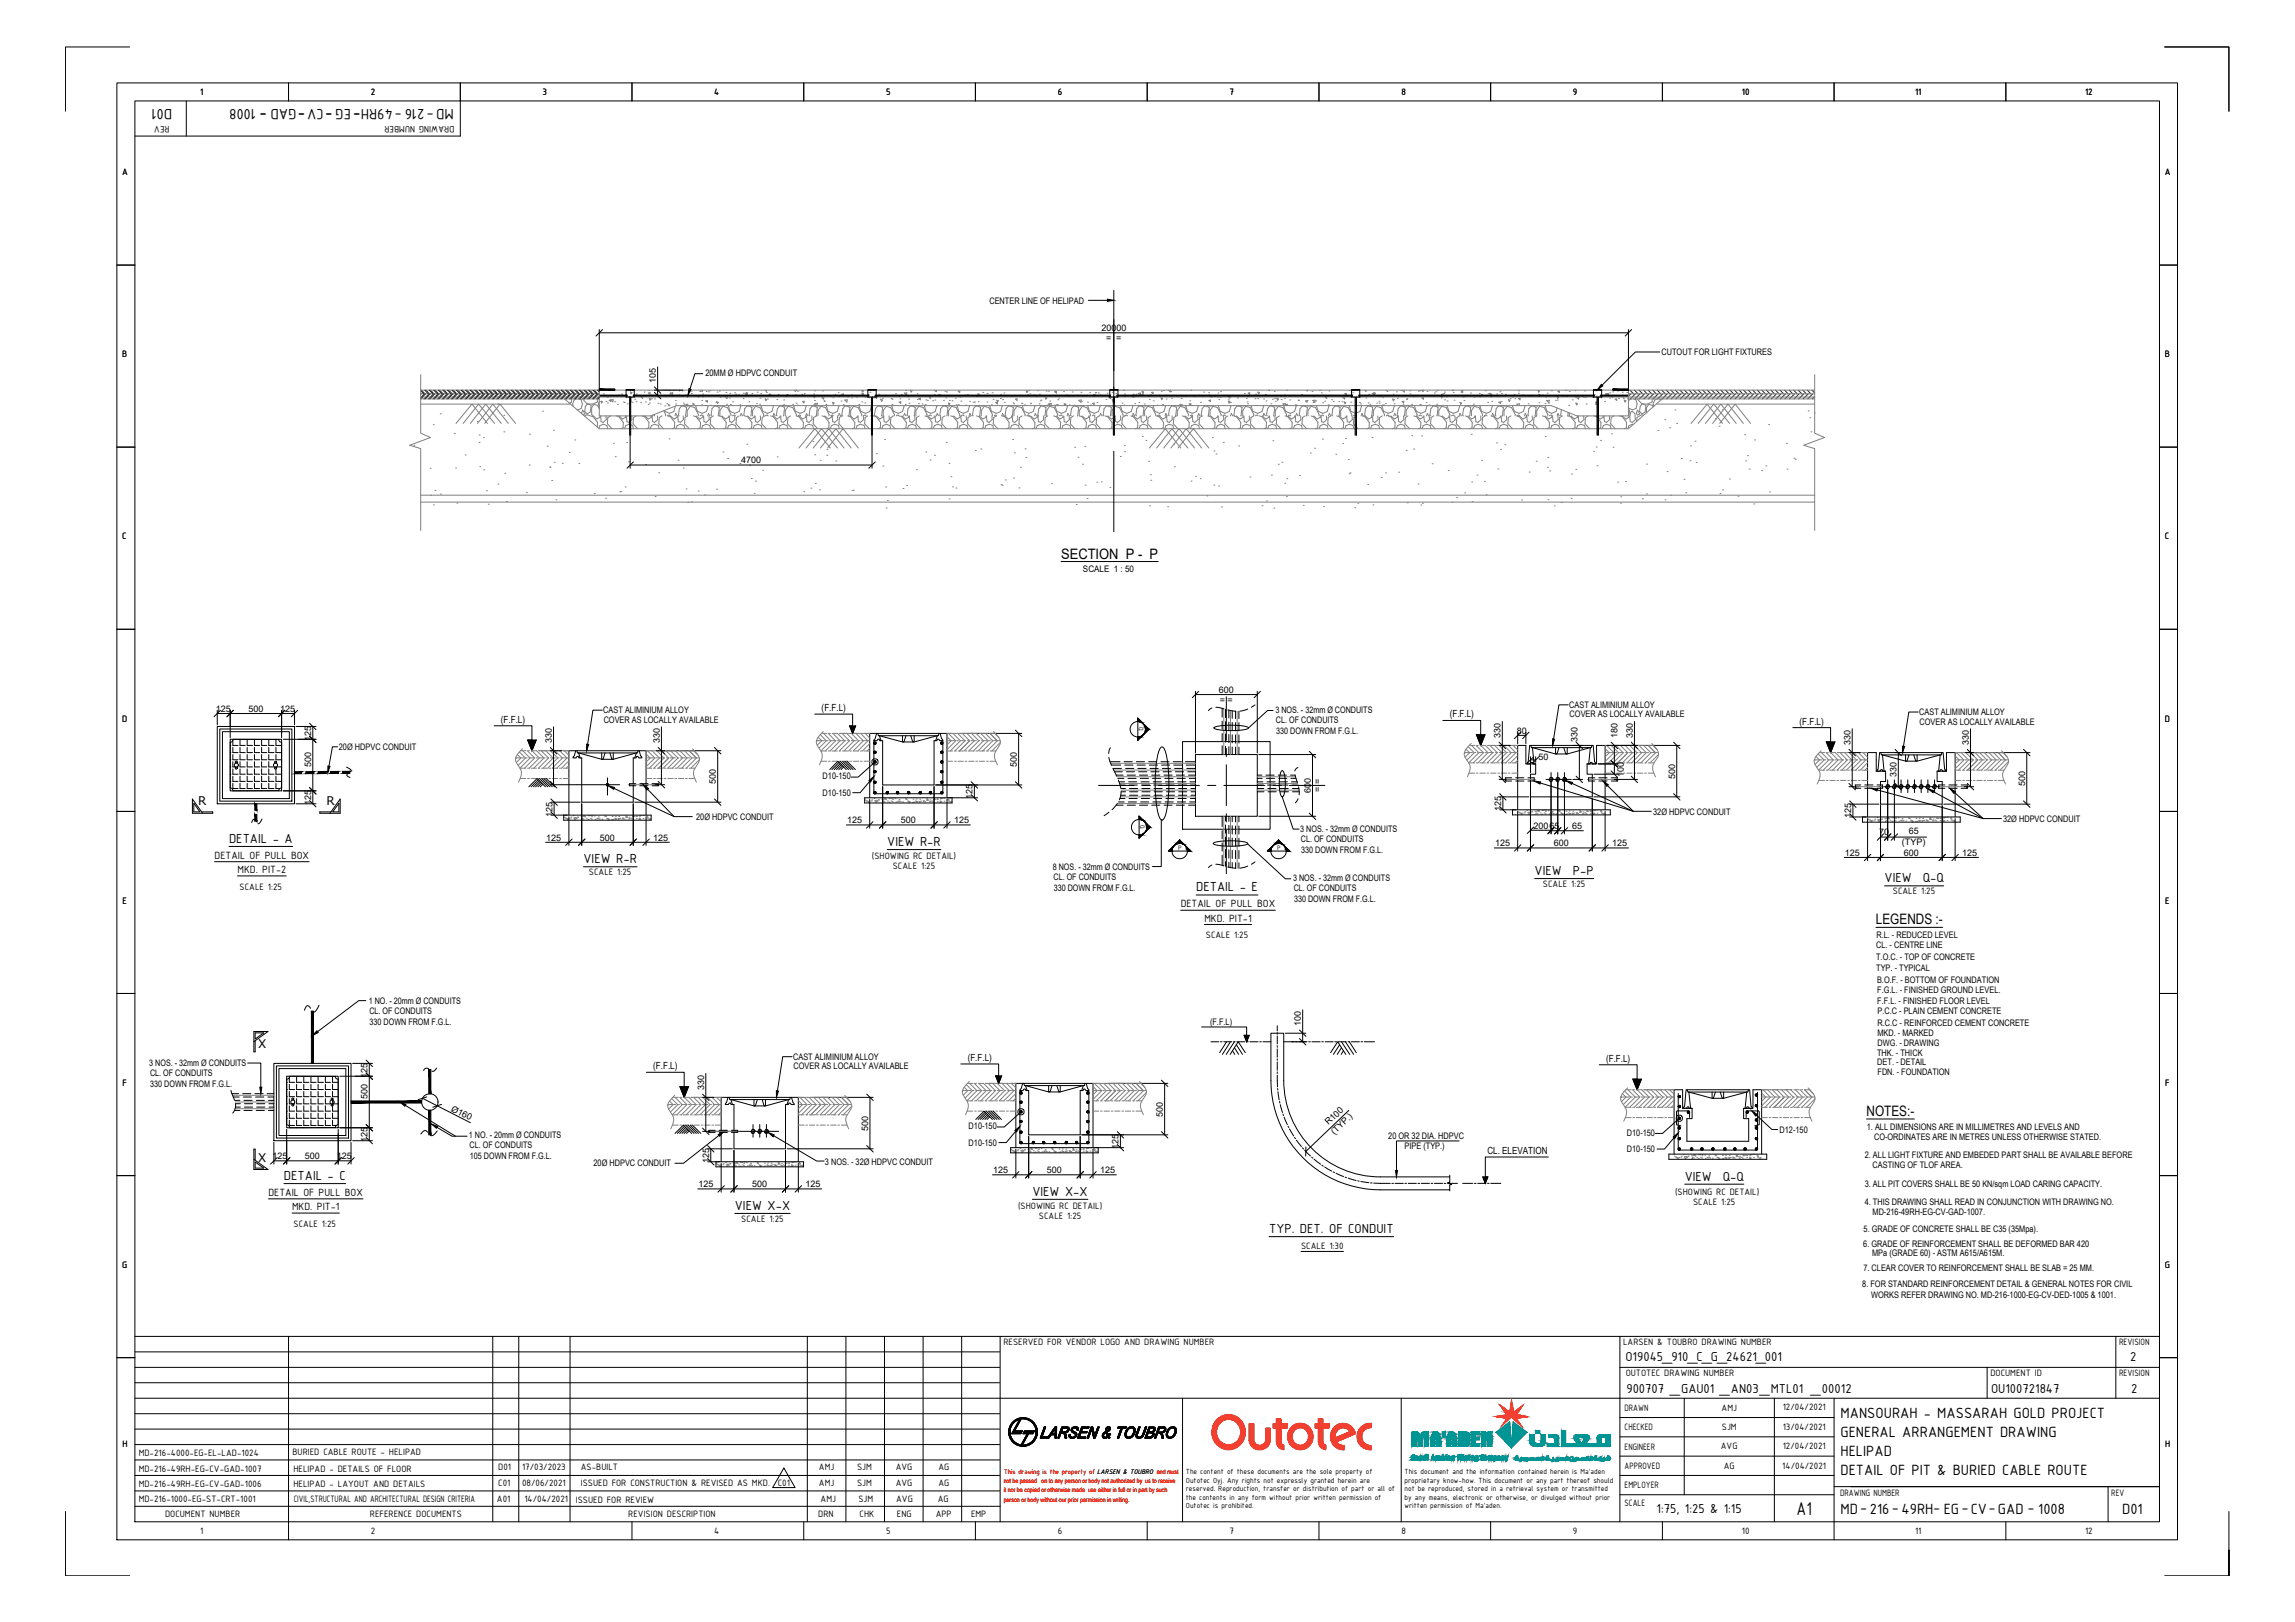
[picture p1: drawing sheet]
<svg xmlns="http://www.w3.org/2000/svg" width="841mm" height="594mm" viewBox="0 0 841 594" stroke-linecap="round" stroke-linejoin="round" font-family="sans-serif">
<defs><g id="words">
<text font-size="7.3" x="658.4" y="554.8">A1</text>
<g font-size="5.9">
<text x="63.1" y="39.8" transform="rotate(-180 63.1 39.8)">D01</text>
<text x="97.7" y="40.6" transform="rotate(-180 97.7 40.6)">-</text>
<text x="111.9" y="40.6" transform="rotate(-180 111.9 40.6)">-</text>
<text x="121.9" y="40.6" transform="rotate(-180 121.9 40.6)">-</text>
<text x="132.2" y="40.6" transform="rotate(-180 132.2 40.6)">-</text>
<text x="166.3" y="39.8" transform="rotate(-180 166.3 39.8)">MD-216 -49RH- EG-CV-GAD - 1008</text>
<text x="674.5" y="519.2">MANSOURAH - MASSARAH GOLD PROJECT</text>
<text x="674.5" y="526.3">GENERAL ARRANGEMENT DRAWING</text>
<text x="674.5" y="533.3">HELIPAD</text>
<text x="674.5" y="540.4">DETAIL OF PIT &amp; BURIED CABLE ROUTE</text>
<text x="674.5" y="554.5">MD-216- 49RH- EG-CV-GAD - 1008</text>
<text x="777.7" y="554.5">D01</text>
</g>
<g font-size="5.3">
<text x="388.9" y="204.6">SECTION P - P</text>
<text x="687.4" y="338.6">LEGENDS :-</text>
<text x="684" y="408.7">NOTES:-</text>
</g>
<g font-size="5.2">
<text x="83.9" y="308.7">DETAIL - A</text>
<text x="325.1" y="309.8">VIEW R-R</text>
<text x="213.8" y="316.1">VIEW R-R</text>
<text x="562.4" y="320.5">VIEW</text>
<text x="576.4" y="320.5">P-P</text>
<text x="690.6" y="323.1">VIEW</text>
<text x="704.6" y="323.1">Q-Q</text>
<text x="438.3" y="326.5">DETAIL - E</text>
<text x="104" y="432.2">DETAIL - C</text>
<text x="378.3" y="438">VIEW X-X</text>
<text x="617.4" y="432.4">VIEW</text>
<text x="631.4" y="432.4">Q-Q</text>
<text x="269.3" y="443.1">VIEW X-X</text>
<text x="465.1" y="451.6">TYP. DET. OF CONDUIT</text>
</g>
<g font-size="5.1">
<text x="595.7" y="498.4">O19045_910_C_G_24621_001</text>
<text x="780.7" y="498.4">2</text>
<text x="596" y="510.2">900707 _GAU01 _AN03_MTL01 _00012</text>
<text x="729.6" y="510.2">OU100721847</text>
<text x="781" y="510.2">2</text>
<text x="607.1" y="554.1">1:75, 1:25 &amp; 1:15</text>
</g>
<g font-size="4.4">
<text x="72.6" y="294.9">R</text>
<text x="119.6" y="295">R</text>
<text x="94.6" y="383.7">X</text>
<text x="94.6" y="425.6">X</text>
</g>
<g font-size="4.1">
<text x="78.6" y="314.6">DETAIL OF PULL BOX</text>
<text x="87" y="319.8">MKD. PIT-2</text>
<text x="432.7" y="332.3">DETAIL OF PULL BOX</text>
<text x="441.4" y="337.5">MKD. PIT-1</text>
<text x="98.4" y="438">DETAIL OF PULL BOX</text>
<text x="107" y="443.2">MKD. PIT-1</text>
</g>
<g font-size="3.7">
<text x="73.4" y="34.8">1</text>
<text x="135.9" y="34.8">2</text>
<text x="198.8" y="34.7">3</text>
<text x="261.7" y="34.8">4</text>
<text x="324.7" y="34.7">5</text>
<text x="387.7" y="34.8">6</text>
<text x="450.6" y="34.8">7</text>
<text x="513.5" y="34.8">8</text>
<text x="576.4" y="34.7">9</text>
<text x="638.3" y="34.8">10</text>
<text x="701.8" y="34.8">11</text>
<text x="764.1" y="34.8">12</text>
<text x="62.1" y="46.3" transform="rotate(-180 62.1 46.3)">REV</text>
<text x="166.5" y="46.3" transform="rotate(-180 166.5 46.3)">DRAWING NUMBER</text>
<text x="44.7" y="64.2">A</text>
<text x="793.3" y="64.2">A</text>
<text x="44.8" y="130.9">B</text>
<text x="793.4" y="130.9">B</text>
<text x="44.8" y="197.6">C</text>
<text x="793.4" y="197.6">C</text>
<text x="44.7" y="264.3">D</text>
<text x="793.3" y="264.3">D</text>
<text x="319.5" y="314.7">(SHOWING RC DETAIL)</text>
<text x="215.8" y="320.6">SCALE 1:25</text>
<text x="327.2" y="318.3">SCALE 1:25</text>
<text x="87.8" y="325.9">SCALE 1:25</text>
<text x="565.4" y="324.9">SCALE 1:25</text>
<text x="693.7" y="327.5">SCALE 1:25</text>
<text x="44.9" y="331">E</text>
<text x="793.4" y="331">E</text>
<text x="441.9" y="343.6">SCALE 1:25</text>
<text x="44.9" y="397.7">F</text>
<text x="793.5" y="397.7">F</text>
<text x="613.8" y="437.7">(SHOWING RC DETAIL)</text>
<text x="373.1" y="442.8">(SHOWING RC DETAIL)</text>
<text x="620.4" y="441.2">SCALE 1:25</text>
<text x="107.6" y="449.3">SCALE 1:25</text>
<text x="271.6" y="447.5">SCALE 1:25</text>
<text x="380.7" y="446.5">SCALE 1:25</text>
<text x="476.8" y="457.4">SCALE 1:30</text>
<text x="44.8" y="464.4">G</text>
<text x="793.4" y="464.4">G</text>
<text x="367.7" y="492.8">RESERVED FOR VENDOR LOGO AND DRAWING NUMBER</text>
<text x="594.8" y="492.8">LARSEN &amp; TOUBRO DRAWING NUMBER</text>
<text x="776.5" y="492.8">REVISION</text>
<text x="595.7" y="504.1">OUTOTEC DRAWING NUMBER</text>
<text x="729.4" y="504.1">DOCUMENT ID</text>
<text x="776.5" y="504.1">REVISION</text>
<text x="595.3" y="516.8">DRAWN</text>
<text x="630.9" y="516.7">AMJ</text>
<text x="653.3" y="516.4">12/04/2021</text>
<text x="595.3" y="523.9">CHECKED</text>
<text x="631" y="523.8">SJM</text>
<text x="653.3" y="523.7">13/04/2021</text>
<text x="44.9" y="530.1">H</text>
<text x="50.8" y="533.3">MD-216-4000-EG-EL-LAD-1024</text>
<text x="107.2" y="532.8">BURIED CABLE ROUTE - HELIPAD</text>
<text x="595.3" y="531">ENGINEER</text>
<text x="630.6" y="530.8">AVG</text>
<text x="653.3" y="530.7">12/04/2021</text>
<text x="793.4" y="530.1">H</text>
<text x="50.8" y="539">MD-216-49RH-EG-CV-GAD-1007</text>
<text x="107.5" y="539">HELIPAD - DETAILS OF FLOOR</text>
<text x="182.6" y="538.5">D01</text>
<text x="191.3" y="538.5">17/03/2023</text>
<text x="212.8" y="538.5">AS-BUILT</text>
<text x="300.1" y="538.5">AMJ</text>
<text x="314.1" y="538.5">SJM</text>
<text x="328.2" y="538.5">AVG</text>
<text x="343.9" y="538.5">AG</text>
<text x="595.3" y="538">APPROVED</text>
<text x="631.7" y="538.1">AG</text>
<text x="653.1" y="537.9">14/04/2021</text>
<text x="50.8" y="544.6">MD-216-49RH-EG-CV-GAD-1006</text>
<text x="107.6" y="544.6">HELIPAD - LAYOUT AND DETAILS</text>
<text x="182.6" y="544.2">C01</text>
<text x="191.3" y="544.2">08/06/2021</text>
<text x="212.8" y="544.2">ISSUED FOR CONSTRUCTION &amp; REVISED AS MKD.</text>
<text x="285" y="544.2">C01</text>
<text x="300.1" y="544.2">AMJ</text>
<text x="314.1" y="544.2">SJM</text>
<text x="328.2" y="544.2">AVG</text>
<text x="343.9" y="544.2">AG</text>
<text x="595.3" y="545.1">EMPLOYER</text>
<text x="50.8" y="550.3">MD-216-1000-EG-ST-CRT-1001</text>
<text x="107.6" y="550.3">CIVIL,STRUCTURAL AND ARCHITECTURAL DESIGN CRITERIA</text>
<text x="182.1" y="550.3">A01</text>
<text x="192.2" y="550.3">14/04/2021</text>
<text x="211" y="550.4">ISSUED FOR REVIEW</text>
<text x="300.7" y="550.3">AMJ</text>
<text x="314.6" y="550.3">SJM</text>
<text x="328.4" y="550.3">AVG</text>
<text x="343.6" y="550.3">AG</text>
<text x="595.3" y="551.6">SCALE</text>
<text x="674.3" y="548">DRAWING NUMBER</text>
<text x="773.7" y="548">REV</text>
<text x="60.5" y="555.7">DOCUMENT NUMBER</text>
<text x="135.6" y="555.7">REFERENCE DOCUMENTS</text>
<text x="230.2" y="555.7">REVISION DESCRIPTION</text>
<text x="299.9" y="555.7">DRN</text>
<text x="315" y="555.7">CHK</text>
<text x="328.7" y="555.7">ENG</text>
<text x="342.9" y="555.7">APP</text>
<text x="355.8" y="555.7">EMP</text>
<text x="73.4" y="561.7">1</text>
<text x="135.9" y="561.8">2</text>
<text x="261.7" y="561.7">4</text>
<text x="324.7" y="561.7">5</text>
<text x="387.7" y="561.8">6</text>
<text x="450.6" y="561.7">7</text>
<text x="513.5" y="561.7">8</text>
<text x="576.4" y="561.9">9</text>
<text x="638.3" y="561.7">10</text>
<text x="701.8" y="561.7">11</text>
<text x="764.1" y="561.8">12</text>
</g>
<g font-size="3.6">
<text x="301.1" y="260.4">(F.F.L)</text>
<text x="531.3" y="262.7">(F.F.L)</text>
<text x="183.6" y="264.6">(F.F.L)</text>
<text x="659.5" y="265.4">(F.F.L)</text>
<text x="354.6" y="388.5">(F.F.L)</text>
<text x="588.6" y="388.8">(F.F.L)</text>
<text x="239.4" y="391.6">(F.F.L)</text>
<text x="545.1" y="422.8">CL. ELEVATION</text>
</g>
<g font-size="3.3">
<text x="362.6" y="111.4">CENTER LINE OF HELIPAD</text>
<text x="403.6" y="121.3">20000</text>
<text x="405.3" y="124.9">= =</text>
<text x="608.9" y="130.2">CUTOUT FOR LIGHT FIXTURES</text>
<text x="258.5" y="137.9">20MM Ø HDPVC CONDUIT</text>
<text x="240.4" y="140.3" transform="rotate(-90 240.4 140.3)">105</text>
<text x="271.6" y="169.7">4700</text>
<text x="396.9" y="209.6">SCALE 1 : 50</text>
<text x="446.7" y="253.8">600</text>
<text x="447" y="257.4">= =</text>
<text x="79.1" y="260.7">125</text>
<text x="91" y="260.7">500</text>
<text x="102.7" y="260.7">125</text>
<text x="221.1" y="261.3">CAST ALIMINIUM ALLOY</text>
<text x="467.4" y="261">3 NOS. - 32mm Ø CONDUITS</text>
<text x="575.1" y="259.3">CAST ALIMINIUM ALLOY</text>
<text x="575.2" y="262.7">COVER AS LOCALLY AVAILABLE</text>
<text x="703.3" y="261.9">CAST ALIMINIUM ALLOY</text>
<text x="221.2" y="264.6">COVER AS LOCALLY AVAILABLE</text>
<text x="467.6" y="264.6">CL. OF CONDUITS</text>
<text x="467.7" y="268.8">330 DOWN FROM F.G.L.</text>
<text x="555.9" y="268.7">80</text>
<text x="703.4" y="265.4">COVER AS LOCALLY AVAILABLE</text>
<text x="114" y="271.3" transform="rotate(-90 114 271.3)">125</text>
<text x="124.2" y="274.6">20Ø HDPVC CONDUIT</text>
<text x="202.2" y="272.1" transform="rotate(-90 202.2 272.1)">330</text>
<text x="241.8" y="272.1" transform="rotate(-90 241.8 272.1)">330</text>
<text x="549.9" y="270.2" transform="rotate(-90 549.9 270.2)">330</text>
<text x="578.1" y="271.6" transform="rotate(-90 578.1 271.6)">330</text>
<text x="592.7" y="270.4" transform="rotate(-90 592.7 270.4)">180</text>
<text x="598.3" y="270.2" transform="rotate(-90 598.3 270.2)">330</text>
<text x="678.1" y="272.9" transform="rotate(-90 678.1 272.9)">330</text>
<text x="721.5" y="272.9" transform="rotate(-90 721.5 272.9)">330</text>
<text x="114" y="281.1" transform="rotate(-90 114 281.1)">500</text>
<text x="372.6" y="280.8" transform="rotate(-90 372.6 280.8)">500</text>
<text x="563.7" y="278.2">50</text>
<text x="262.4" y="287.1" transform="rotate(-90 262.4 287.1)">500</text>
<text x="301.4" y="285.4">D10-150</text>
<text x="595" y="284.5" transform="rotate(-90 595 284.5)">100</text>
<text x="613.8" y="285.2" transform="rotate(-90 613.8 285.2)">500</text>
<text x="695" y="284.6" transform="rotate(-90 695 284.6)">330</text>
<text x="742.1" y="287.8" transform="rotate(-90 742.1 287.8)">500</text>
<text x="301.4" y="291.4">D10-150</text>
<text x="356.4" y="292.7" transform="rotate(-90 356.4 292.7)">125</text>
<text x="480.3" y="290.4" transform="rotate(-90 480.3 290.4)">600</text>
<text x="483.9" y="290" transform="rotate(-90 483.9 290)">= =</text>
<text x="114" y="294.9" transform="rotate(-90 114 294.9)">125</text>
<text x="202.4" y="299.1" transform="rotate(-90 202.4 299.1)">125</text>
<text x="550.1" y="297.1" transform="rotate(-90 550.1 297.1)">125</text>
<text x="605.8" y="298.3">32Ø HDPVC CONDUIT</text>
<text x="678.4" y="299.7" transform="rotate(-90 678.4 299.7)">125</text>
<text x="255.1" y="300.3">20Ø HDPVC CONDUIT</text>
<text x="310.4" y="301.5">125</text>
<text x="330.1" y="301.5">500</text>
<text x="349.6" y="301.5">125</text>
<text x="476.5" y="304.6">3 NOS. - 32mm Ø CONDUITS</text>
<text x="561.9" y="303.5">20065</text>
<text x="576.1" y="303.6">65</text>
<text x="688.6" y="306">70</text>
<text x="699.5" y="305.4">65</text>
<text x="734" y="301">32Ø HDPVC CONDUIT</text>
<text x="200.2" y="307.9">125</text>
<text x="219.9" y="307.9">500</text>
<text x="239.3" y="307.9">125</text>
<text x="476.7" y="308.3">CL. OF CONDUITS</text>
<text x="547.9" y="309.9">125</text>
<text x="569.5" y="309.9">600</text>
<text x="590.8" y="309.9">125</text>
<text x="697" y="309.4">(TYP)</text>
<text x="476.8" y="312.5">330 DOWN FROM F.G.L.</text>
<text x="676.1" y="313.5">125</text>
<text x="697.7" y="313.5">600</text>
<text x="719.1" y="313.5">125</text>
<text x="385.8" y="318.7">8 NOS. - 32mm Ø CONDUITS</text>
<text x="386.1" y="322.3">CL. OF CONDUITS</text>
<text x="473.9" y="322.7">3 NOS. - 32mm Ø CONDUITS</text>
<text x="386.2" y="326.5">330 DOWN FROM F.G.L.</text>
<text x="474.1" y="326.3">CL. OF CONDUITS</text>
<text x="474.2" y="330.5">330 DOWN FROM F.G.L.</text>
<text x="687.5" y="347.3">CL. - CENTRE LINE</text>
<text x="687.6" y="343.7">R.L. - REDUCED LEVEL</text>
<text x="687.5" y="351.6">T.O.C. - TOP OF CONCRETE</text>
<text x="687.6" y="355.5">TYP. - TYPICAL</text>
<text x="687.9" y="360">B.O.F. - BOTTOM OF FOUNDATION</text>
<text x="687.9" y="363.8">F.G.L. - FINISHED GROUND LEVEL.</text>
<text x="135.1" y="367.8">1 NO. - 20mm Ø CONDUITS</text>
<text x="135.4" y="371.4">CL. OF CONDUITS</text>
<text x="687.9" y="367.6">F.F.L. - FINISHED FLOOR LEVEL</text>
<text x="688" y="371.2">P.C.C - PLAIN CEMENT CONCRETE</text>
<text x="135.5" y="375.6">330 DOWN FROM F.G.L.</text>
<text x="443.4" y="375.5">(F.F.L)</text>
<text x="476.7" y="375.8" transform="rotate(-90 476.7 375.8)">100</text>
<text x="688" y="375.7">R.C.C - REINFORCED CEMENT CONCRETE</text>
<text x="688" y="379.3">MKD. - MARKED</text>
<text x="688" y="383.2">DWG. - DRAWING</text>
<text x="290.6" y="388.2">CAST ALIMINIUM ALLOY</text>
<text x="687.9" y="386.6">THK. - THICK</text>
<text x="54.7" y="390.3">3 NOS. - 32mm Ø CONDUITS</text>
<text x="55" y="393.9">CL. OF CONDUITS</text>
<text x="134.7" y="394.7" transform="rotate(-90 134.7 394.7)">125</text>
<text x="290.8" y="391.6">COVER AS LOCALLY AVAILABLE</text>
<text x="687.9" y="390">DET. - DETAIL</text>
<text x="688" y="393.9">FDN. - FOUNDATION</text>
<text x="55.1" y="398.2">330 DOWN FROM F.G.L.</text>
<text x="258" y="399.1" transform="rotate(-90 258 399.1)">330</text>
<text x="134.7" y="402.7" transform="rotate(-90 134.7 402.7)">500</text>
<text x="165.1" y="406.8" transform="rotate(27 165.1 406.8)">Ø160</text>
<text x="355" y="413.6">D10-150</text>
<text x="426.2" y="409" transform="rotate(-90 426.2 409)">500</text>
<text x="486.8" y="412.2" transform="rotate(-44 486.8 412.2)">R100</text>
<text x="684.1" y="413.9">1. ALL DIMENSIONS ARE IN MILLIMETRES AND LEVELS AND</text>
<text x="134.7" y="418.3" transform="rotate(-90 134.7 418.3)">125</text>
<text x="171.9" y="416.8">1 NO. - 20mm Ø CONDUITS</text>
<text x="318.2" y="414.1" transform="rotate(-90 318.2 414.1)">500</text>
<text x="355" y="419.6">D10-150</text>
<text x="489" y="415.6" transform="rotate(-44 489 415.6)">(TYP.)</text>
<text x="508.7" y="417.1">20 OR 32 DIA. HDPVC</text>
<text x="596.2" y="415.9">D10-150</text>
<text x="652.1" y="415.1">D12-150</text>
<text x="686.8" y="417.5">CO-ORDINATES ARE IN METRES UNLESS OTHERWISE STATED.</text>
<text x="99.9" y="424.5">125</text>
<text x="111.7" y="424.5">500</text>
<text x="123.4" y="424.5">125</text>
<text x="172.1" y="420.4">CL. OF CONDUITS</text>
<text x="172.2" y="424.6">105 DOWN FROM F.G.L.</text>
<text x="409.9" y="420.8" transform="rotate(-90 409.9 420.8)">125</text>
<text x="514.7" y="420.9">PIPE (TYP.)</text>
<text x="596.2" y="422">D10-150</text>
<text x="683.4" y="424.2">2. ALL LIGHT FIXTURE AND EMBEDED PART SHALL BE AVAILABLE BEFORE</text>
<text x="217.5" y="427.2">20Ø HDPVC CONDUIT</text>
<text x="259.9" y="426" transform="rotate(-90 259.9 426)">125</text>
<text x="302.3" y="426.6">3 NOS. - 32Ø HDPVC CONDUIT</text>
<text x="363.9" y="429.7">125</text>
<text x="383.7" y="429.7">500</text>
<text x="403.1" y="429.7">125</text>
<text x="686.3" y="427.9">CASTING OF TLOF AREA.</text>
<text x="256" y="434.8">125</text>
<text x="275.7" y="434.8">500</text>
<text x="295.1" y="434.8">125</text>
<text x="683.4" y="434.7">3. ALL PIT COVERS SHALL BE 50 KN/sqm LOAD CARING CAPACITY.</text>
<text x="683.3" y="441.4">4. THIS DRAWING SHALL READ IN CONJUNCTION WITH DRAWING NO.</text>
<text x="686.2" y="445.1">MD-216-49RH-EG-CV-GAD-1007.</text>
<text x="682.9" y="451.3">5. GRADE OF CONCRETE SHALL BE C35 (35Mpa).</text>
<text x="682.8" y="456.6">6. GRADE OF REINFORCEMENT SHALL BE DEFORMED BAR 420</text>
<text x="686.1" y="460.1">MPa (GRADE 60) - ASTM A615/A615M.</text>
<text x="682.9" y="465.3">7. CLEAR COVER TO REINFORCEMENT SHALL BE SLAB = 25 MM.</text>
<text x="682.4" y="471.5">8. FOR STANDARD REINFORCEMENT DETAIL &amp; GENERAL NOTES FOR CIVIL</text>
<text x="685.7" y="475.4">WORKS REFER DRAWING NO. MD-216-1000-EG-CV-DED-1005 &amp; 1001.</text>
</g>
<g font-size="2.9">
<text x="434.6" y="539.9">The content of these documents are the sole property of</text>
<text x="514.7" y="539.9">This document and the information contained herein is Ma'aden</text>
<text x="434.6" y="543.1">Outotec Oyj. Any rights not expressly granted herein are</text>
<text x="514.7" y="543.1">proprietary know-how. This document or any part thereof should</text>
<text x="434.6" y="546.2">reserved. Reproduction, transfer or distribution of part or all of</text>
<text x="434.6" y="549.4">the contents in any form without prior written permission of</text>
<text x="514.7" y="546.2">not be reproduced, stored in a retrieval system or transmitted</text>
<text x="514.7" y="549.4">by any means, electronic or otherwise, or divulged without prior</text>
<text x="434.6" y="552.5">Outotec is prohibited.</text>
<text x="514.7" y="552.5">written permission of Ma'aden.</text>
</g>
<g font-size="2.6">
<text x="417.4" y="266.2" transform="rotate(90 417.4 266.2)">Q</text>
<text x="417.9" y="302.1" transform="rotate(90 417.9 302.1)">Q</text>
<text x="431.8" y="311.3">P</text>
<text x="468" y="311.3">P</text>
</g>
<text font-size="2.6" fill="#f00" x="367.9" y="539.7">This drawing is the property of LARSEN &amp; TOUBRO and must</text>
<g font-size="2.4" fill="#f00">
<text x="367.8" y="543.2">not be passed on to any person or body not authorized by us to receive</text>
<text x="367.8" y="546.5">it nor be copied or otherwise made use either in full or in part by such</text>
<text x="367.8" y="550">person or body without our prior permission in writing.</text>
</g>
</g></defs>
<!-- layer: 0 -->
<g fill="none" stroke="#808080" stroke-width=".37">
<path d="M154.2 137.2v21.4l3.6 1.6-7.7 2.9 4.1 1.2v30M665 137.2v21.4l3.6 1.6-7.6 2.9 4 1.2v30M154.2 142.9h510.8M154.2 145.4h76.5M154.2 148h54.9M154.2 146.1h52.7M154.2 144.2h65.4M158.8 155.5h.1M161.3 151.6h.1M166.5 158.8h.1M167.1 155.1l5.9-7.1 5.6 7.1M169.7 155.1l5.7-7.1 5.9 7.1"/>
<path d="M172.4 155.1l5.6-7.1 5.7 7.1M174.9 154.4h.1M175 155.1l5.6-7.1 5.7 7.1M175.6 159.3h.1M177.6 155.1l5.6-7.1 5.7 7.1M182.4 147.9h.1M184.6 158.2h.1M184.6 152.1h.1M194.1 159h.1M198.8 150.6h.1M202.8 157.6h.1M209.5 146.1v1.1l-.9 .4"/>
<path d="M211.3 146.1l-.9 .4-.6 1.5 .3 .9M211.4 150l.2 .1M212.1 146.1l.9 .3 .4 1.6-.4 1.6-1.4 .6M213.3 151.6l.2-1.4 .9 1.4-.8 .3M213.5 146.1l1.6 1.8 2 .1 1.8-.8v-1.1M214.2 152.4l.8-.5 2.4 .7 1.6 2.1-.1 1.7M215.2 148l1.4 .5-.2 2.3-1.2 .8-.9-.9 .2-1.9zM219.5 156.9l.3-1 1.3-.5 1.3 .4 .3 1.2M219.6 149.7l-.6-1.2-1.3-.4-.9 1.2v2.5l1.9 1.7 1.1-.7 .1-.5M219.6 147.1l-.3 .9 .3 1.2M219.6 142.9v3.2M220.2 147l.6 .2-.3 .4z"/>
<path d="M220.2 152.3l.1 2.1 .8 .3 1.1-1-.1-1.4M221.1 144.2h.1M222 147h.1M222.5 145.6h.1M222.6 147.6h.1M223.3 146.6l.5-.1v.6zM223.7 152.3l-1 .6-.1 2.3 1.7 1.8M223.8 146.5l.9-.1-.1 .8zM225.2 147.2h.1M225.8 152.3l1 .3 1.6 2.1-.1 2-.8 .3M226.3 148.1h.1M226.8 144.7h.1"/>
<path d="M226.9 152.3l1.2 1.2 1.2-.7v-.5M227.7 144.3h.1M228.4 147.2h.1M228.8 147.4h.1M228.8 157l.5-1.1 1.2-.5 1.3 .4 .3 1.2M229.3 144.6h.1M229.6 152.3l.1 2.1 .8 .3 1.1-1-.1-1.4M229.9 147.9h.1M230.4 145.3l.6-.1v.6zM231 143.6l.6 .2-.3 .4zM231.1 145.4h88.2M231.6 147.4h.1"/>
<path d="M232.6 146.2h.1M232.8 144.7h.1M233.1 147.1h.1M233.2 152.3l-1 .6-.2 2.3 1.7 1.8M233.2 144.3h.1M234.7 145.2l.9-.1-.1 .8zM234.8 147.5h.1M235.2 152.3l1 .3 1.6 2.1-.1 2-.8 .3M236 143.6h.1M236.2 152.3l1.4 1.2 1.1-.7v-.5M236.5 147.2h.1M237.5 148.1h.1"/>
<path d="M237.6 143.9h.6v.5zM237.7 143h.1M237.9 145.9l.6 .2-.3 .5zM238 147.6h.1M238.3 157l.4-1.1 1.2-.5 1.3 .4 .4 1.2M238.8 146.1h.1M238.9 144.7h.1M239 152.3l.2 2.1 .7 .3 1.1-1-.1-1.4M239.3 152l-.1 .3M239.8 146.1h.1M239.8 151.8v.5M241.2 147.7h.1"/>
<path d="M242 148h.1M242.6 144.9h.1M242.6 152.3l-1 .6-.2 2.3 1.7 1.8M243.2 150.4l.8 1.4-.1 .5M243.5 150.3l.1 .3 1.7 .8M243.6 148.6h.1M243.7 142.9h.1M244.3 147.8h.1M244.6 152.3l.7-.3 .3 .3M244.7 152.3l.9 .3 1.7 2.1-.1 2-.8 .3M245.1 148.6l-.2-.4 .6 .2-.2 .2M245.2 142.9l.2 .2v-.2"/>
<path d="M245.3 144.3h.1M245.6 143.9l.9-.1-.1 .9zM245.7 152.3l1.3 1.2 1.1-.7v-.5l-.5-.9-.3 .9M246.6 145.1h.1M246.9 143.1h.1M247.5 146.7h.1M247.5 148.7l-.6 2-1.6 .7M247.6 148h.1M247.7 157l.4-1.1 1.2-.5 1.3 .4 .4 1.2M248.5 152.3l.1 2.1 .7 .3 1.2-1-.2-1.4M248.8 144.7h.1M248.9 152.3l-.3-.3 .3-2.3 .9-1h.7l1.1 .6-.4 3"/>
<path d="M248.9 142.9l.1 .3 .2-.3M249.7 148.6h2.8M249.7 148.6h.1M250 143.1h.1M250 145.2h.1M250.4 147.6h.1M250.7 148.1h.1M251.1 144.7h.1M251.4 148.2l.6-.1v.5zM251.8 152.3v-1.9l1.1-1.6 1.7 .5 1.3 2.5v.5M252 152.3l-1 .6-.1 2.3 1.6 1.8M252.6 143.5h.1"/>
<path d="M253.3 143.3h.1M253.4 144.1h.1M253.8 147.8h.1M253.9 148.2h.1M254.1 148h.1M254.1 152.3l1 .3 1.6 2.1-.1 2-.8 .3M255 148.6l.6 2 1.6 .8M255.1 152.3l1.3 1.2 1.1-.7 .1-.5M255.7 144.8l.6 .2-.4 .5zM256.4 143.4h.1M256.6 152.3l.6-.3 .3 .3M256.8 142.9l.5 .5 .1-.5"/>
<path d="M257.1 148.3h.1M257.1 146.7h.1M257.1 157l.4-1.1 1.3-.5 1.3 .4 .3 1.2M257.5 145.4h.1M257.5 144.3h.1M257.9 152.3l.1 2.1 .8 .3 1.1-1-.1-1.4M258.6 148.5h.1M258.6 146.8l.7-.1-.1 .6zM258.8 143.4h.1M259.3 152.3l.3-.9 .6 .9M259.4 148.6l-.5 2.1-1.7 .7M259.6 143.5h.1"/>
<path d="M260.1 143.1h.1M260.3 148.4h.1M260.8 152.3l-.2-.3 .3-2.3 .9-1h.7l1.1 .6-.4 3M261.4 152.3l-.9 .6-.2 2.3 1.7 1.8M261.6 148.6h.1M261.6 148.6h2.9M262.3 147.3h.1M262.6 147.2l.6 .2-.3 .4zM262.8 143.6h.1M263.2 144.8h.1M263.5 148.6h.1M263.6 152.3l.9 .3 1.6 2.1-.1 2-.8 .3"/>
<path d="M263.6 143.2h.1M263.8 152.3v-1.9l1.1-1.6 1.7 .5 1.3 2.5-.1 .5M263.9 145.6h.1M264.5 152.3l1.3 1.2 1.2-.7v-.5M265.9 145.5l.6-.1-.1 .6zM266 143.7h.1M266.3 148.1h.1M266.6 157l.4-1.1 1.2-.5 1.3 .4 .4 1.2M267 148.6l.5 2 1.7 .8M267.3 152.3l.1 2.1 .8 .3 1.1-1-.1-1.4M267.4 145.8h.1M267.4 144.1h.1"/>
<path d="M267.7 148.1h.1M268.5 147.2h.1M268.5 152.3l.7-.3 .3 .3M269.2 143.9h.1M269.6 144.4h.1M270.7 144.6h.1M270.9 152.3l-1 .6-.2 2.3 1.7 1.8M271.1 148.3h.1M271.3 152.3l.3-.9 .5 .9M271.4 148.6l-.5 2.1-1.7 .7M272.3 146h.1M272.4 144h.1"/>
<path d="M272.8 152.3l-.2-.3 .3-2.3 .9-1h.7l1 .6-.3 3M273 152.3l.9 .3 1.6 2.1-.1 2-.8 .3M273.1 144.2l.6-.1-.1 .5zM273.5 143.8l.5 .2-.3 .5zM273.6 148.6h.1M273.6 148.6h2.9M274 152.3l1.3 1.2 1.1-.7v-.5M274.4 147.2h.1M275.3 144.8h.1M275.6 144.1h.1M275.8 152.3v-1.9l1-1.6 1.7 .5 1.4 2.5-.1 .5M276 157l.4-1.1 1.2-.5 1.3 .4 .4 1.2"/>
<path d="M276.8 152.3l.1 2.1 .7 .3 1.2-1-.2-1.4M277.2 147.8h.1M277.4 143.7h.1M278.4 148.1h.1M278.5 145.8h.1M278.8 144.2h.1M279 148.6l.5 2 1.7 .8M280.3 152.3l-1 .6-.2 2.3 1.7 1.8M280.4 142.9l.4 .4 .1-.4M280.4 146.1l.6 .2-.3 .5zM280.5 152.3l.7-.3 .3 .3M280.9 143.7h.1"/>
<path d="M281.2 146.1h.1M281.8 144.4h.1M281.9 144.3h.1M282.3 144.6h.1M282.4 152.3l1 .3 1.6 2.1-.1 2-.9 .3M283.3 152.3l.3-.9 .5 .9M283.4 152.3l1.3 1.2 1.1-.7 .1-.5M283.4 148.6l-.5 2.1-1.7 .7M284.7 146.3h.1M284.8 152.3l-.3-.3 .4-2.3 .8-1h.8l1 .6-.4 3M285.1 144.5h.1M285.4 157l.4-1.1 1.2-.5 1.4 .4 .3 1.2"/>
<path d="M285.6 148.6h.1M285.6 148.6h2.8M286.2 152.3l.1 2.1 .7 .3 1.2-1-.1-1.4M287.1 148.6l-.2-.2 .6-.1v.3M287.2 146.5h.1M287.4 148.6h.5M287.5 144.8h.1M287.8 152.3v-1.9l1-1.6 1.7 .5 1.3 2.5v.5l1 .3 1.6 2.1-.1 2-.8 .3M287.9 145.2h.1M288.3 144.6h.1M288.5 144.5h.1M289.7 152.3l-1 .6-.1 2.3 1.7 1.8"/>
<path d="M290.5 148.1h.1M290.9 148.6l.6 2 1.6 .8M291.2 142.9l.3 .5 .2-.5M291.5 144.7h.1M291.7 147.7h.1M292 148.4h.1M292.3 143.3h.1M292.5 152.3l.6-.3 .3 .3M292.8 152.3l1.3 1.2 1.2-.7 .3-1.4 .5 .9M293.9 144.4h.1M294.1 147.1l.6-.1-.1 .5zM294.7 144.8h.1"/>
<path d="M294.7 144.2h.1M294.8 157l.5-1.1 1.2-.5 1.3 .4 .3 1.2M295.4 148.6l-.6 2.1-1.7 .7M295.6 152.3l.1 2.1 .8 .3 1.1-1-.1-1.4M296.8 152.3l-.3-.3 .4-2.3 .8-1h.7l1.1 .6-.4 3M297.2 145.1h.1M297.6 148.6h2.8M297.9 144.9h.1M298.1 145l.6 .3-.3 .4zM298.2 144.3h.1M298.2 148.2h.1M298.5 146.7h.1"/>
<path d="M298.5 143.1h.1M298.6 147.8l.9-.1-.1 .9zM299.2 152.3l-1 .6-.2 2.3 1.7 1.8M299.6 144.8h.1M299.7 152.3v-1.9l1.1-1.6 1.7 .5 1.3 2.5v.5M301.1 145h.1M301.2 152.3l1 .3 1.6 2.1-.1 2-.8 .3M301.3 145.7l.6-.1-.1 .6zM301.5 143.2h.1M301.9 146.8h.1M302 147h.1M302.2 152.3l1.4 1.2 1.1-.7v-.5"/>
<path d="M302.6 148.1h.1M302.9 148.6l.5 2 1.7 .8M304.3 145.1h.1M304.3 157l.4-1.1 1.2-.5 1.3 .4 .4 1.2M304.5 152.3l.6-.3 .3 .3M305 152.3l.2 2.1 .7 .3 1.1-1-.1-1.4M305.1 147.4l.6 .2-.4 .5zM305.3 145.7h.1M306 144.5h.1M307.2 143.8h.1M307.2 152.3l.3-.9 .5 .9M307.4 148.6l-.6 2.1-1.7 .7"/>
<path d="M307.5 145.3h.1M308.2 146.9h.1M308.5 144.4l.6-.1v.6zM308.6 152.3l-1 .6-.2 2.3 1.7 1.8M308.8 152.3l-.3-.3 .3-2.3 .9-1h.7l1.1 .6-.4 3M309 148.2h.1M309.6 146.5l.9-.1-.2 .9zM309.6 148.6h2.8M310.6 145.4h.1M310.7 152.3l.9 .3 1.7 2.1-.1 2-.9 .3M311.7 152.3l1.3 1.2 1.1-.7v-.5M311.7 144.8h.1"/>
<path d="M311.7 152.3v-1.9l1.1-1.6 1.7 .5 1.3 2.5v.5M312 144.7h.1M312 145.7h.1M313.7 157l.4-1.1 1.2-.5 1.3 .4 .4 1.2M313.8 145.5h.1M314.5 152.3l.1 2.1 .7 .3 1.2-1-.2-1.4M314.8 148.1h.1M314.9 148.6l.5 2 1.7 .8M315.5 144.8h.1M315.7 143.1l.6-.1v.5zM315.8 147.2h.1M315.9 144l.6 .2-.4 .5z"/>
<path d="M316.5 152.3l.6-.3 .3 .3M316.9 147.6h.1M317 145.6h.1M318 152.3l-1 .6-.1 2.3 1.6 1.8M318.1 144.5h.1M318.2 145.6h.1M318.8 143.7h.1M319.2 152.3l.3-.9 .5 .9M319.3 147.3h.1M319.3 148.6l-.5 2.1-1.7 .7M319.7 145.4h88.3M320.1 152.3l1 .3 1.6 2.1-.1 2-.8 .3"/>
<path d="M320.2 145.7h.1M320.4 145.3l1-.1-.1 .8zM320.7 152.3l-.3-.3 .4-2.3 .8-1h.8l1.1 .6-.5 3M321.1 152.3l1.3 1.2 1.1-.7 .1-.5M321.5 148.6h.1M321.5 148.6h2.9M322 144.4h.1M322.4 148.6h.5M322.6 146.2h.1M322.8 146.4l.6 .1-.3 .5zM323.1 157l.4-1.1 1.3-.5 1.3 .4 .3 1.2M323.4 145.9h.1"/>
<path d="M323.7 152.3v-1.9l1.1-1.6 1.6 .5 1.4 2.5-.1 .5M323.8 144.9h.1M323.9 152.3l.1 2.1 .8 .3 1.1-1-.1-1.4M326.6 146h.1M326.8 148.6l.6 2 1.7 .8M326.9 146.2h.1M326.9 148.2h.1M327.4 152.3l-.9 .6-.2 2.3 1.7 1.8M328.2 144.2h.1M328.5 152.3l.6-.3 .3 .3M329.3 145.2h.1M329.5 147.3l.6-.1v.6z"/>
<path d="M329.6 152.3l.9 .3 1.6 2.1-.1 2-.8 .3M329.8 146.1h.1M330.3 144.5h.1M330.5 152.3l1.3 1.2 1.2-.7v-.5M331.2 152.3l.3-.9 .5 .9M331.3 148.6l-.6 2.1-1.6 .7M331.4 144l.9-.1-.1 .9zM331.8 148.1h.1M332 143h.1M332.6 157l.4-1.1 1.2-.5 1.3 .4 .4 1.2M332.7 152.3l-.3-.3 .4-2.3 .8-1h.7l1.1 .6-.4 3M332.8 145.3h.1"/>
<path d="M333 146.2h.1M333.1 147.7h.1M333.3 152.3l.1 2.1 .8 .3 1.1-1-.1-1.4M333.5 148.6h.1M333.5 148.6h2.8M333.7 142.9l.5 .2-.3 .5zM335.6 152.3v-1.9l1.1-1.6 1.7 .5 1.3 2.5v.5M336 144.9h.1M336.1 144.2h.1M336.2 146.3h.1M336.6 147.8h.1M336.7 146l.6-.1v.5z"/>
<path d="M336.9 144.9h.1M336.9 152.3l-1 .6-.2 2.3 1.7 1.8M337.9 148h.1M338.8 148.6l.6 2 1.7 .8M338.9 152.3l1 .3 1.6 2.1-.1 2-.8 .3M339 148.2h.1M339.3 146.4h.1M339.9 146.7h.1M340 152.3l1.3 1.2 1.1-.7v-.5M340.4 152.3l.7-.3 .3 .3M340.6 145.3l.6 .2-.3 .4zM341.7 146.8h.1"/>
<path d="M342 157l.4-1.1 1.2-.5 1.3 .4 .4 1.2M342.4 144.5h.1M342.5 142.9l.6 .6 .1-.6M342.5 146.5h.1M342.8 152.3v2.1l.8 .3 1.1-1-.3-1.7 .3-2.3 .9-1h.7l1.1 .6-.4 3M342.8 143.2h.1M343.1 152.3l.3-.9 .5 .9M343.3 148.6l-.6 2.1-1.6 .7M344.5 144.5l-.6 .1 .6 .5v-.6M345.5 148.6h.1M345.5 148.6h2.8M345.7 146.7h.1"/>
<path d="M346.3 152.3l-1 .6-.2 2.3 1.7 1.8M346.3 143.3h.1M346.6 145.7h.1M346.9 143.6h.1M347.5 147.6l.6 .2-.3 .5zM347.6 152.3v-1.9l1.1-1.6 1.7 .5 1.3 2.5-.1 .5M347.9 146.7h.1M348.1 144.9h.1M348.4 152.3l1 .3 1.6 2.1-.1 2-.9 .3M348.9 146.8h.1M349.4 152.3l1.3 1.2 1.1-.7 .1-.5M350.1 145.9h.1"/>
<path d="M350.4 148.3h.1M350.8 148.6l.6 2 1.6 .8M351.1 143.3l.6-.1v.6zM351.2 148.2h.1M351.4 157l.4-1.1 1.2-.5 1.4 .4 .3 1.2M351.7 145.5h.1M352.1 146.9h.1M352.2 152.3l.1 2.1 .7 .3 1.2-1-.1-1.4M352.4 152.3l.6-.3 .3 .3M353.4 144.8h.1M353.9 148.4h.1M354.5 144.6h.1"/>
<path d="M355.1 152.3l.3-.9 .5 .9M355.2 148.6l-.5 2.1-1.7 .7M355.3 147h.1M355.7 152.3l-1 .6-.1 2.3 1.7 1.8M356.6 147.3h.1M356.6 152.3l-.2-.3 .3-2.3 .9-1h.7l1.1 .6-.4 3M357.2 147.2h.1M357.4 148.6h.1M357.4 148.6h2.9M357.8 152.3l1 .3 1.6 2.1-.1 2-.8 .3M357.9 145.3h.1M358.3 144.2l.6 .2-.3 .5z"/>
<path d="M358.5 147.1h.1M358.8 152.3l1.3 1.2 1.2-.7v-.5M359.6 152.3v-1.9l1.1-1.6 1.7 .5 1.3 2.5-.1 .5M360.2 143.7h.1M360.2 145h.1M360.8 157l.5-1.1 1.2-.5 1.3 .4 .3 1.2M361.6 152.3l.1 2.1 .8 .3 1.1-1-.1-1.4M361.7 147.2h.1M361.7 144.1h.1M362.8 148.6l.5 2 1.7 .8M363.3 148.3h.1M363.6 143.9h.1"/>
<path d="M363.9 146.3h.1M364.3 152.3l.7-.3 .3 .3M364.9 147.4h.1M364.9 147.5l.6-.1v.6zM365.2 152.3l-1 .6-.2 2.3 1.7 1.8M365.3 146.6l.6 .1-.4 .5zM366.6 146h.1M366.6 144.6h.1M367.1 152.3l.3-.9 .5 .9M367.2 152.3l1 .3 1.6 2.1-.1 2-.8 .3M367.2 148.6l-.5 2.1-1.7 .7M367.4 146.4h.1"/>
<path d="M367.9 143.9h.1M368 147.5h.1M368.2 152.3l1.4 1.2 1.1-.7v-.5M368.6 152.3l-.3-.3 .4-2.3 .9-1h.7l1 .6-.4 3M369.4 148.6h2.9M370.3 157l.4-1.1 1.2-.5 1.3 .4 .4 1.2M370.7 145.3h.1M371 152.3l.2 2.1 .7 .3 1.1-1-.1-1.4M371.2 147.6h.1M371.5 147.9h.1M371.6 152.3v-1.9l1-1.6 1.7 .5 1.4 2.5-.1 .5M372.1 146.2l.6-.1v.6z"/>
<path d="M372.3 145h.1M374.4 147.7h.1M374.5 147.8h.1M374.6 152.3l-1 .6-.2 2.3 1.7 1.8M374.8 148.6l.5 2 1.7 .8M375.4 148.3h.1M376.1 143.2l.6 .2-.4 .4zM376.3 152.3l.7-.3 .3 .3M376.6 144.6h.1M376.7 152.3l.9 .3 1.7 2.1-.1 2-.9 .3M377 143h.1M377.4 144.2h.1"/>
<path d="M377.6 147.8h.1M377.6 147.7h.1M377.7 152.3l1.3 1.2 1.1-.7v-.5M378.8 144.6h.1M379.1 152.3l.3-.9 .5 .9M379.2 148.6l-.5 2.1-1.7 .7M379.3 144.9l.6-.1v.5zM379.7 157l.4-1.1 1.2-.5 1.3 .4 .4 1.2M380.2 143.1h.1M380.5 152.3l.1 2.1 .7 .3 1.2-1-.2-1.4M380.6 152.3l-.3-.3 .4-2.3 .8-1h.7l1.1 .6-.4 3M380.8 147.9h.1"/>
<path d="M380.9 144.4h.1M381.2 146.8h.1M381.4 148.6h2.8M381.5 146.5h.1M383 145.5l.6 .2-.3 .5zM383.4 143.2h.1M383.6 152.3v-1.9l1-1.6 1.7 .5 1.3 2.5v.5M384 148.1h.1M384 152.3l-1 .6-.2 2.3 1.7 1.8M384.2 143.3h.1M384.5 145h.1M384.7 146.9h.1"/>
<path d="M385.1 148.6l-.7-.7 .9-.1-.1 .8M386.1 152.3l1 .3 1.6 2.1-.1 2-.8 .3M386.4 148.4h.1M386.5 143.5l.7-.1-.1 .6-.5-.5M386.6 143.4h.1M386.6 143.3h.1M386.7 148.6l.6 2 1.6 .8M387.1 152.3l1.3 1.2 1.1-.7 .1-.5M387.2 148.2h.1M387.5 148.3h.1M387.6 146.4h.1M388 145.8h.1"/>
<path d="M388.3 152.3l.6-.3 .3 .3M389.1 157l.4-1.1 1.3-.5 1.3 .4 .3 1.2M389.7 143.4h.1M389.9 152.3l.1 2.1 .8 .3 1.1-1-.1-1.4M390 147.8l.6 .2-.4 .5zM390.3 148.3h.1M390.9 144.7h.1M391.1 152.3l.2-.9 .6 .9M391.2 148.6l-.6 2.1-1.7 .7M391.4 145.2h.1M391.8 148.3h.1M392.6 152.3l-.3-.3 .4-2.3 .8-1h.7l1.1 .6-.4 3"/>
<path d="M392.9 143.6h.1M393.4 148.6h2.8M393.4 152.3l-.9 .6-.3 2.3 1.7 1.8M393.6 148.4h.1M394.7 144.8h.1M395.5 152.3v-1.9l1.1-1.6 1.7 .5 1.3 2.5v.5M395.5 152.3l1 .3 1.6 2.1-.1 2-.8 .3M396.1 147.3l-.8-.7 .9-.1-.1 .8M396.1 143.7h.1M396.3 147.1h.1M396.5 152.3l1.3 1.2 1.2-.7v-.5M396.6 145h.1"/>
<path d="M396.7 148.5h.1M397.6 145h.1M398.2 144.9h.1M398.5 147.3h.1M398.6 157l.4-1.1 1.2-.5 1.3 .4 .4 1.2M398.7 148.6l.5 2 1.7 .8M399.3 143.8h.1M399.3 152.3l.1 2.1 .8 .3 1.1-1-.1-1.4-.3-.3-.6 .3M399.7 148.4h.1M400.4 147.8l.6-.2-.1 .6zM400.8 144.5l.5 .1-.2 .5zM401.4 143.9h.1"/>
<path d="M401.5 143.8h.1M402 147.4h.1M402.5 143.9h.1M402.9 152.3l-1 .6-.2 2.3 1.7 1.8M403 152.3l.3-.9 .5 .9M403 144.7h.1M403.1 148.6l-.5 2.1-1.7 .7M404.5 152.3l-.2-.3 .3-2.3 .9-1h.7l1.1 .6-.4 3M404.9 152.3l1 .3 1.6 2.1-.1 2-.8 .3M405.3 146.3h.1M405.3 148.6h.1M405.3 148.6h2.9"/>
<path d="M405.7 144h.1M406 152.3l1.3 1.2 1.1-.7v-.5M406.2 145.3l.9-.1-.1 .9zM406.3 145.7h.1M407.5 152.3v-1.9l1.1-1.6 1.6 .5 1.4 2.5-.1 .5M407.6 143.7h.1M407.6 146.4l.6-.1-.1 .6zM407.7 146.8l.6 .2-.3 .5zM408 157l.4-1.1 1.2-.5 1.3 .4 .4 1.2M408.4 145.4h88.2M408.8 145.1h.1M408.8 152.3v2.1l.8 .3 1.1-1-.1-1.4"/>
<path d="M408.9 144.2h.1M410.7 148.6l.5 2 1.7 .8M411.2 147.6h.1M411.7 142.9h.1M411.8 148.4h.1M412.1 144.3h.1M412.1 145.3h.1M413.2 152.3l-.3-.3-.6 .2-1 .7-.2 2.3 1.7 1.8M414.4 152.3l1 .3 1.6 2.1-.1 2-.9 .3M414.8 145.1l.6-.1-.1 .6zM415 152.3l.3-.9 .5 .9M415.1 148.6l-.5 2.1-1.7 .7"/>
<path d="M415.1 144.7h.1M415.3 144.4h.1M415.4 152.3l1.3 1.2 1.1-.7 .1-.5M415.5 145.4h.1M415.8 147.8h.1M416.3 144.4h.1M416.5 152.3l-.3-.3 .4-2.3 .8-1h.8l1 .6-.4 3M417.1 144.1l.9-.2-.1 .9zM417.3 148.6h.1M417.3 148.6h2.8M417.4 147.5h.1M417.4 157l.4-1.1 1.2-.5 1.4 .4 .3 1.2"/>
<path d="M418.2 152.3l.1 2.1 .7 .3 1.2-1-.1-1.4M418.5 144.5h.1M418.5 143.4l.6 .2-.3 .5zM418.6 159.9h.1M418.8 144.3h.1M419.3 148h.1M419.5 152.3v-1.9l1.1-1.6 1.6 .5 1.3 2.5v.5M420.9 145.1h.1M421.2 146.3h.1M421.6 144.6h.1M421.7 152.3l-1 .6-.1 2.3 1.7 1.8M422 143.7h.6l-.1 .5z"/>
<path d="M422.6 146.8h.1M422.6 148.6l.6 2 1.6 .8M423.8 152.3l1 .3 1.6 2.1-.1 2-.8 .3M424 148.4h.1M424.2 152.3l.6-.3 .4 .3M424.8 144.8h.1M424.8 152.3l1.3 1.2 1.2-.7v-.5M425.5 145.7l.6 .2-.4 .5zM425.6 143.3h.1M426 148.1h.1M426.3 143h.1M426.8 157l.5-1.1 1.2-.5 1.3 .4 .3 1.2"/>
<path d="M427 152.3l.3-.9 .5 .9M427.1 148.6l-.6 2.1-1.7 .7M427.3 144.8h.1M427.3 146.1h.1M427.6 152.3l.1 2.1 .8 .3 1.1-1-.1-1.4M428 144.8h.1M428.1 142.9l.7 .6 .1-.6M428.5 152.3l-.3-.3 .4-2.3 .8-1h.7l1.1 .6-.4 3M429 143.4h.1M429.3 148.6h.1M429.3 148.6h2.8M429.3 145.9h.1"/>
<path d="M431.2 145h.1M431.2 152.3l-1 .6-.2 2.3 1.7 1.8M431.4 152.3v-1.9l1.1-1.6 1.7 .5 1.3 2.5v.5M432.6 148.6l-.2-.5 .6 .2-.2 .3M432.8 145.9h.1M433 145.1h.1M433.1 148.4h.1M433.2 152.3l1 .3 1.6 2.1-.1 2-.8 .3M434.2 152.3l1.4 1.2 1.1-.7v-.5M434.4 145.1h.1M434.6 148.6l.6 2 1.6 .8M435.8 148l.6-.2v.6z"/>
<path d="M436 146.8h.1M436.1 148.4h.1M436.1 144.8h.1M436.2 152.3l.6-.3 .3 .3M436.3 157l.4-1.1 1.2-.5 1.3 .4 .4 1.2M436.5 142.9h.1M436.6 148.5h.1M437 152.3l.2 2.1 .7 .3 1.1-1-.1-1.4 .3-.9 .5 .9M437.3 144.8h.1M437.6 145.2h.1M439.1 148.6l-.6 2.1-1.7 .7M439.4 144.8h.1"/>
<path d="M439.9 147.4h.1M440.5 152.3l-.3-.3 .3-2.3 .9-1h.7l1.1 .6-.4 3M440.6 152.3l-1 .6-.2 2.3 1.7 1.8M440.8 145.3h.1M441.1 143.6h.1M441.3 148.6h.1M441.3 148.6h2.8M442.7 152.3l.9 .3 1.6 2.1v2l-.9 .3M442.9 143.8h.1M443 146.6l.6-.1v.6l-.6-.4M443.2 144.7l.6 .1-.3 .5zM443.4 152.3v-1.9l1.1-1.6 1.7 .5 1.3 2.5-.1 .5"/>
<path d="M443.7 152.3l1.3 1.2 1.1-.7v-.5M444 145.4h.1M445.1 145.2h.1M445.7 157l.4-1.1 1.2-.5 1.3 .4 .4 1.2M446 145.5h.1M446.3 143.9h.1M446.5 152.3l.1 2.1 .7 .3 1.2-1-.2-1.4M446.6 148.6l.5 2 1.7 .8M446.6 146.4h.1M447.2 145.6h.1M447.3 143.4h.1M448.2 152.3l.6-.3 .3 .3"/>
<path d="M448.2 148.5h.1M450 152.3l-1 .6-.2 2.3 1.7 1.8M450.1 146.5h.1M450.2 147l.6 .2-.4 .5zM450.2 145.3l.6-.1v.6zM450.3 145.7h.1M450.9 147.4h.1M450.9 152.3l.3-.9 .5 .9M451 148.6l-.5 2.1-1.7 .7M451.6 144.8h.1M452.1 152.3l1 .3 1.6 2.1-.1 2-.8 .3M452.4 152.3l-.3-.3 .4-2.3 .9-1h.7l1.1 .6-.5 3"/>
<path d="M453.1 152.3l1.3 1.2 1.1-.7 .1-.5M453.2 148.6h2.9M453.4 145.4h.1M453.5 145.8h.1M455.1 157l.4-1.1 1.3-.5 1.3 .4 .3 1.2M455.4 152.3v-1.9l1.1-1.6 1.7 .5 1.3 2.5-.1 .5-.9 .6-.3 2.3 1.7 1.8M455.9 152.3l.1 2.1 .8 .3 1.1-1-.1-1.4M456 144.1h.1M456.7 145.9h.1M457.1 147.2h.1M457.2 147.9h.1M457.3 145.2h.1"/>
<path d="M457.4 144l.6-.1-.1 .6zM458.5 148.6l.6 2 1.7 .8M459.9 146h.1M460.1 144.4h.1M460.1 152.3l.7-.3 .3 .3M460.3 148.5h.1M460.9 146h.1M461 143.6l.5 .2-.3 .5zM461.5 152.3l1 .3 1.6 2.1-.1 2-.8 .3M462.5 152.3l1.3 1.2 1.2-.7v-.5M462.9 152.3l.3-.9 .5 .9M463 148.6l-.5 2.1-1.7 .7"/>
<path d="M463.1 146.1h.1M463.6 144.5h.1M463.7 144.8h.1M464 146.9h.1M464.4 152.3l-.3-.3 .4-2.3 .8-1h.7l1.1 .6-.4 3M464.6 157l.4-1.1 1.2-.5 1.3 .4 .4 1.2M464.9 142.9l.2 .2 .1-.2M465.2 148.6h2.9M465.3 152.3l.1 2.1 .8 .3 1.1-1-.1-1.4M465.7 147.9h.1M466.3 146.2h.1M466.9 143.4h.1"/>
<path d="M467 145.9h.1M467.3 152.3v-1.9l1.1-1.6 1.7 .5 1.4 2.5-.1 .5M467.4 147h.1M467.9 145.9l.6 .2-.3 .5zM468.9 152.3l-1 .6-.2 2.3 1.7 1.8M469.4 145.2h.1M469.5 146.4h.1M470.5 148.6l.6 2 1.7 .8M470.7 145.9h.1M470.7 148.5l-.6-.6 .9-.1-.1 .7M470.8 144.7h.1M470.9 152.3l1 .3 1.6 2.1-.1 2-.8 .3"/>
<path d="M471.5 142.9h.1M471.6 148.5l-.4-.3 .6-.1v.4M472 152.3l1.3 1.2 1.1-.7v-.5M472.1 152.3l.7-.3 .3 .3M472.5 148.5h.1M472.6 146.5h.1M474 157l.4-1.1 1.2-.5 1.3 .4 .4 1.2M474.5 148.4h.1M474.8 152.3v2.1l.8 .3 1.1-1-.1-1.4M474.8 152.3l.3-.9 .6 .9M475 148.6l-.6 2.1-1.6 .7M475.4 148.5l-.5-.2 .1 .2"/>
<path d="M475.4 148.5h.1M475.7 146.6h.1M475.8 144.8h.1M475.9 146.6h.1M476.4 152.3l-.3-.3 .3-2.3 .9-1h.7l1.1 .6-.4 3M477 144.5h.1M477.2 148.6h.1M477.2 148.6h2.8M477.5 144.9h.1M478.3 152.3l-1 .6-.2 2.3 1.7 1.8M478.4 146.9l.6-.2v.6zM478.9 142.9l.1 .3 .2-.3"/>
<path d="M479 146.7h.1M479.3 152.3v-1.9l1.1-1.6 1.7 .5 1.3 2.5v.5M480.4 152.3l1 .3 1.6 2.1-.1 2-.9 .3M480.6 148.5h.1M480.8 143.4h.1M480.9 145h.1M481.1 146.7l.9-.1-.2 .8zM481.2 147.4h.1M481.4 152.3l1.3 1.2 1.1-.7 .1-.5M481.5 145.3h.1M482.2 146.8h.1M482.5 148.6l.6 2 1.6 .8"/>
<path d="M483.4 157l.4-1.1 1.2-.5 1.4 .4 .3 1.2M483.6 142.9h.1M484.1 152.3l.6-.3 .3 .3M484.2 152.3l.1 2.1 .7 .3 1.2-1-.1-1.4M484.2 143.9h.1M484.7 147.5h.1M485.4 147h.1M485.6 145.5l.6-.1v.6zM485.7 144.9l.5 .2-.3 .5zM485.7 145.2h.1M486.8 148.3h.1M486.8 152.3l.3-.9 .6 .9-1 .6-.1 2.3 1.7 1.8"/>
<path d="M486.9 148.6l-.5 2.1-1.7 .7M487 143.2h.1M488 144.9h.1M488 146.4h.1M488.3 152.3l-.2-.3 .3-2.3 .9-1h.7l1.1 .6-.4 3M488.6 147.1h.1M489.1 148.6h.1M489.1 148.6h2.9M489.8 152.3l1 .3 1.6 2.1-.1 2-.8 .3M490.6 147.1h.1M490.8 152.3l1.3 1.2 1.2-.7v-.5M491.3 152.3v-1.9l1.1-1.6 1.7 .5 1.3 2.5-.1 .5"/>
<path d="M491.8 147.2h.1M491.9 145.4l1-.1-.2 .8zM492.6 147.2l.6 .2-.3 .5zM492.8 144.2l.6-.1v.6zM492.8 157l.5-1.1 1.2-.5 1.3 .4 .3 1.2M493.6 152.3l.1 2.1 .8 .3 1.1-1-.1-1.4M493.7 145.3h.1M494.4 143h.1M494.5 148.6l.5 2 1.7 .8M494.8 145.4h.1M495 147.3h.1M495.7 143.9h.1"/>
<path d="M495.8 143h.1M496 152.3l.7-.3 .3 .3M496.8 147h.1M497 145.4h168M497.1 152.3l-.9 .6-.2 2.3 1.7 1.8M498.2 147.4h.1M498.2 145.5h.1M498.5 147.9h.1M498.8 152.3l.3-.9 .5 .9M498.9 148.6l-.5 2.1-1.7 .7M499.2 152.3l1 .3 1.6 2.1-.1 2-.8 .3M500.1 144.9h.1"/>
<path d="M500.1 142.9l.5 .5v-.5M500.2 152.3l1.4 1.2 1.1-.7 .3-3.5-1-.6h-.7l-.9 1-.3 2.3 .2 .3M500.6 145.8h.1M501.1 148.6h.1M501.1 148.6h2.9M501.3 147.5h.1M501.5 144.4h.1M502 148.1h.1M502.3 157l.4-1.1 1.2-.5 1.3 .4 .4 1.2M502.9 144.1l.9-.1-.1 .9zM503 152.3l.2 2.1 .7 .3 1.1-1-.1-1.4M503.3 152.3v-1.9l1-1.6 1.7 .5 1.4 2.5-.1 .5"/>
<path d="M503.4 143.8l.6 .2-.3 .5zM504.6 147.6h.1M505.3 147h.1M505.4 147.6h.1M505.8 145.3h.1M506.5 148.6l.5 2 1.7 .8M506.5 152.3l-.9 .6-.2 2.3 1.7 1.8M506.8 145.6h.1M506.8 148.5l.4-.2v.2M507.7 147.8h.1M507.9 143h.1M508 152.3l.7-.3 .3 .3"/>
<path d="M508.3 143.4h.1M508.7 152.3l.9 .3 1.6 2.1v2l-.9 .3M509.7 152.3l1.2 1.2 1.2-.7v-.5M510.4 146.1l.5 .3-.3 .4zM510.5 144.4h.1M510.8 152.3l.3-.9 .5 .9M510.9 147.9h.1M510.9 148.6l-.5 2.1-1.7 .7M511.7 157l.4-1.1 1.2-.5 1.3 .4 .4 1.2M511.8 143.5h.1M512 145.9h.1M512.2 144.9h.1"/>
<path d="M512.3 152.3l-.3-.3 .4-2.3 .8-1h.8l1 .6-.4 3M512.5 152.3l.1 2.1 .7 .3 1.2-1-.2-1.4M513.1 148.6h.1M513.1 148.6h2.8M513.4 143h.1M513.8 142.9l.8 .7 .1-.7M514.1 148h.1M514.4 147l-.6 .1 .6 .4 .1-.5M515.3 152.3v-1.9l1-1.6 1.7 .5 1.3 2.5v.5M515.4 146.3h.1M515.5 146.1h.1M515.9 148.4h.1"/>
<path d="M516 152.3l-1 .6-.2 2.3 1.7 1.8M516.6 143.1h.1M516.7 144.3h.1M517.3 148.1h.1M517.3 148.5h.1M517.3 159.6h.1M517.9 145.3h.1M518.1 152.3l1 .3 1.6 2.1-.1 2-.8 .3M518.4 148.6l.6 2 1.6 .8M518.8 145h.1M519.1 152.3l1.3 1.2 1.1-.7 .1-.5M519.8 143.3h.1"/>
<path d="M520 143.1h.1M520 152.3l.6-.3 .3 .3M520.3 148.2h.1M520.5 148.2h.1M520.5 143.1h.1M521 159.7h.1M521.1 145.8l.6-.2-.1 .6zM521.1 157l.4-1.1 1.3-.5 1.3 .4 .3 1.2M521.2 142.9l.2 .5 .3-.4-.1-.1M521.9 152.3l.1 2.1 .8 .3 1.1-1-.1-1.4M522.6 147.5h.1M522.8 152.3l.3-.9 .5 .9"/>
<path d="M522.9 148.6l-.6 2.1-1.7 .7M523 143.4h.1M523.7 148.4h.1M524.3 152.3l-.3-.3 .4-2.3 .8-1h.7l1.1 .6-.4 3M524.3 145h.1M525.1 148.6h2.8M525.4 145h.1M525.4 152.3l-.9 .6-.3 2.3 1.7 1.8M525.6 143.9h.1M526.1 143.5h.1M526.5 148.1h.1M526.7 142.9h.1"/>
<path d="M526.9 148.5h.1M527.2 152.3v-1.9l1.1-1.6 1.7 .5a7.9 7.9 0 0 1 1.4 5.1l.8 .3 1.1-1-.1-1.4M527.5 152.3l1 .3 1.6 2.1-.1 2-.8 .3M528.1 145.1l.6 .2-.4 .5zM528.3 144.4l.6-.1-.1 .6zM528.5 152.3l1.3 1.2 1.2-.7v-.5M529.1 144.1h.1M529.3 143.6h.1M529.4 146.4h.1M530 145.3h.1M530.3 146.9h.1M530.4 148.6l.5 2 1.7 .8"/>
<path d="M530.5 157l.5-1.1 1.2-.5 1.3 .4 .4 1.2M532 152.3l.6-.3 .3 .3M532.2 143.1h.1M532.4 142.9h.1M532.5 143.7h.1M532.8 146.6h.1M534.7 152.3l.3-.9 .5 .9M534.9 152.3l-1 .6-.2 2.3 1.7 1.8M534.9 148.6l-.6 2.1-1.7 .7M535 147.4l.6 .2-.3 .5zM535.4 143.6h.1M535.5 143.1l.6-.1-.1 .6z"/>
<path d="M535.7 143.8h.1M536.1 145.5h.1M536.3 152.3l-.3-.3 .3-2.3 .9-1h.7l1.1 .6-.4 3M536.5 146.7h.1M536.5 145h.1M536.9 152.3l1 .3 1.6 2.1-.1 2-.8 .3M537.1 148.6h2.8M538 152.3l1.3 1.2 1.1-.7v-.5M538.9 143.9h.1M539.1 159.1h.1M539.2 152.3v-1.9l1.1-1.6 1.7 .5 1.3 2.5-.1 .5M539.9 148h.1"/>
<path d="M539.9 157l.5-1.1 1.2-.5 1.3 .4 .4 1.2M540.2 145.5h.1M540.8 152.3v2.1l.8 .3 1.1-1-.1-1.4M542.1 144.1h.1M542.2 145.4h.1M542.4 148.6l.5 2 1.7 .8M542.9 144.5h.1M544 152.3l.6-.3 .3 .3M544.3 143.1h.1M544.3 152.3l-1 .6-.2 2.3 1.7 1.8M545.2 147.4h.1M545.3 144.2h.1"/>
<path d="M545.9 144l.5 .2-.3 .5zM546.3 144.6h.1M546.4 152.3l1 .3 1.6 2.1-.1 2-.9 .3M546.4 145.3h.1M546.7 147h.1M546.7 152.3l.3-.9 .5 .9M546.8 148.6l-.5 2.1-1.7 .7M547.4 152.3l1.3 1.2 1.1-.7 .1-.5M548.2 152.3l-.3-.3 .4-2.3 .8-1h.8l1.1 .6-.5 3M548.5 144.3h.1M548.6 145h.1M549 148.6h.1"/>
<path d="M549 148.6h2.9M549.3 147.3l.6-.1-.1 .6zM549.4 157l.4-1.1 1.2-.5 1.4 .4 .3 1.2M549.6 143.5h.1M550.1 147.1h.1M550.1 152.3l.2 2.1 .7 .3 1.2-1-.1-1.4M550.2 144.2h.1M551.2 152.3v-1.9l1.1-1.6 1.6 .5 1.4 2.5-.1 .5M551.7 144.4h.1M552.8 146.4l.6 .2-.3 .4zM553.4 146h.1M553.7 152.3l-1 .6-.1 2.3 1.7 1.8"/>
<path d="M554.3 145.4h.1M554.3 148.6l.6 2 1.7 .8M554.8 144.5h.1M555.1 146h.1M555.8 152.3l1 .3 1.6 2.1-.1 2-.8 .3M555.9 152.3l.7-.3 .3 .3M556.4 148.5l-.5-.5 .9-.1-.1 .6M556.4 144h.1M556.4 143.1h.1M556.8 152.3l1.3 1.2 1.2-.7v-.5M557.1 145.9l-.6 .1 .5 .4 .1-.5M558 144.7h.1"/>
<path d="M558.7 152.3l.3-.9 .5 .9M558.8 148.6l-.6 2.1-1.6 .7M558.8 157l.5-1.1 1.2-.5 1.3 .4 .3 1.2M559.6 152.3l.1 2.1 .8 .3 1.1-1-.1-1.4M560 147.9h.1M560.2 145h.1M560.2 152.3l-.3-.3 .4-2.3 .8-1h.7l1.1 .6-.4 3M560.7 145h.1M561 148.6h.1M561 148.6h2.8M561.2 144.8h.1M563.6 143l.6 .2-.3 .5z"/>
<path d="M563.7 145.1h.1M563.7 144.7l.6-.2-.1 .6zM564 147.5h.1M564.4 144.9h.1M565.1 144.7h.1M565.2 152.3l1 .3 1.6 2.1-.1 2-.8 .3M566.2 147.8h.1M566.2 159.9h.1M566.2 152.3l1.3 1.2 1.1-.7 .1-.5M566.3 148.6l.6 2 1.6 .8M566.4 145.4h.1M566.8 146.7l.9-.1-.2 .9z"/>
<path d="M567 144h.1M567.2 152.3v-.5l-1.3-2.5-1.7-.5-1.1 1.6v1.9l-.9 .6-.2 2.3 1.7 1.8M567.4 147.6h.1M567.6 145h.1M567.9 152.3l.6-.3 .4 .3M568.3 157l.3-1.1 1.3-.5 1.3 .4 .4 1.2M568.5 143.1h.1M569 152.3l.2 2.1 .7 .3 1.1-1-.1-1.4M570 146.6h.1M570.6 145.3l.5 .2-.3 .5zM570.6 149.4l-.4 1.3-1.7 .7M570.6 152.3l.3-.9 .5 .9"/>
<path d="M570.7 146.5h.1M570.8 145.1h.1M570.9 143.3l.6-.1-.1 .6zM572.2 150l-.3 2 .3 .3M572.5 152.3l-.9 .6-.2 2.3 1.7 1.8M572.8 145.1h.1M573.7 143h.1M574 145.2h.1M574.7 152.3l.9 .3 1.6 2.1v2l-.9 .3M574.7 151.1l-.2 1.2M574.9 148.5h.1M575.1 143.4h.1"/>
<path d="M575.1 151.2v1.1M575.7 152.3l1.2 1.2 1.2-.7v-.5M576.2 146.4h.1M577.2 145.3h.1M577.2 143.1h.1M577.5 145.5h.1M577.5 147.6l.6 .2-.3 .5zM577.7 157l.4-1.1 1.2-.5 1.3 .4 .4 1.2M577.7 145.5l.9-.2-.1 .9zM578.5 152.3l.1 2.1 .7 .3 1.2-1-.2-1.4M578.6 145.5h.1M580 145.3h.1"/>
<path d="M580.4 145.5h.1M580.7 143.2h.1M581 145.6h.1M581.3 148h.1M582 152.3l-1 .6-.2 2.3 1.7 1.8M583.6 145.6h.1M584.1 152.3l1 .3 1.6 2.1-.1 2-.8 .3M584.3 144.5h.1M584.7 147.5l.6-.1-.1 .6zM584.7 148.1h.1M584.9 147.1h.1M585 145.1h.1"/>
<path d="M585.1 152.3l1.3 1.2 1.1-.7 .1-.5M586.1 145.1h.1M586.7 145.7h.1M587.1 157l.4-1.1 1.3-.5 1.3 .4 .3 1.2M587.9 152.3l.1 2.1 .8 .3 1.1-1-.1-1.4M588 147h.1M588.3 144.2l.6 .3-.4 .4zM588.6 144.2l.9-.1-.1 .8zM589.9 145.8h.1M589.9 143.9h.1M590.5 158.9h.1M590.7 145.5h.1"/>
<path d="M591 143.5h.1M591.4 152.3l-.9 .6-.3 2.3 1.7 1.8M591.9 146.2l.6-.1-.1 .6zM592.8 143.2h.1M593.1 145.9h.1M593.5 152.3l1 .3 1.6 2.1-.1 2-.8 .3M594.5 143.7h.1M594.8 146h.1M594.9 145.8h.1M595.2 146.6l.6 .2-.3 .4zM596.1 143.8h.1M596.3 146.1h.1"/>
<path d="M596.8 149.2v.3l1.4 .6M596.8 149.7l.3 .8-.2 2.3-1.1 .7-1.3-1.2M596.8 142.9v3.2M596.8 144.2h68.2M597.7 150.8l.5-.1 .9 .8 .2 2.2-1.1 1-.8-.3-.2-1.8zM597.8 146.1l-.9 .4-.1 .6M598.5 155.5l-.3-.1-1.3 .5-.4 1.1M598.6 146.1l.9 .3 .5 1.6-.5 1.6-1.3 .6M600 146.1l1.7 1.8 2 .1 1.7-.8 .1-1.1M600.1 150.2l.8 1.4-.9 .4-.3-.7zM601.8 148l1.4 .5-.3 2.3-1.1 .8-1-.9 .3-1.9zM602.3 152.1l-.7-.2-1.7 1-.1 1.5"/>
<path d="M605.8 149l-.3-.5-1.3-.4-.8 1.2v1.9M607.2 148h57.8M607.3 146.1l-.9 .4-.6 1.5 .3 .8M607.6 157.7h.1M608.1 146.1l.7 .3M609.1 146.1l-12.3 10.9h-377.2l-12.7-10.9h12.7v6.2h18.9l9.4-3.7h320.5l9.5 3.7h18.9v-6.2h68.2M610.1 153.7h.1M611.8 156.7h.1M613.8 150.2h.1M614.4 155.1h.1M619.7 155.1l5.9-7.1 5.6 7.1M622.3 155.1l5.7-7.1 5.8 7.1"/>
<path d="M625 155.1l5.6-7.1 5.7 7.1M627.6 155.1l5.7-7.1 5.6 7.1M628.6 153.4h.1M629.9 156.1h.1M630.2 155.1l5.7-7.1 5.6 7.1M631.2 150h.1M639.3 159.2h.1M648.1 155.5h.1M662.6 150.5h.1M663.2 153h.1M663.6 158.2h.1M664.8 151.3h.1"/>
<path d="M151.7 163.1h.1M157.6 171.5h.1M159.4 179.6h.1M166.9 171.4h.1M170.5 166.6h.1M175.5 162h.1M175.8 170.9h.1M177.1 160.3h.1M177.2 172.1h.1M178.3 179.8h.1M182.4 177.3h.1M185 173.3h.1"/>
<path d="M194 170.3h.1M200.5 163.4h.1M201.5 171.1h.1M202.2 176h.1M203.1 169.3h.1M206.1 169.7h.1M208.6 165.7h.1M210.6 161.1h.1M212.1 169.7h.1M224.8 162.4h.1M225.5 167.3h.1M229.1 178.4h.1"/>
<path d="M229.6 162.1h.1M230.3 169.1h.1M236.6 170.2h.1M241.4 173.2h.1M245.2 160.8h.1M248.5 168.5h.1M250.4 171.4h.1M251.4 179.1h.1M255.8 179.8h.1M262.6 179.2h.1M265 165.5h.1M266.6 168h.1"/>
<path d="M271.2 169.8h.1M272.8 168h.1M273.7 162.7h.1M274.7 170.4h.1M275.3 175.3h.1M276.9 176.2h.1M279.5 172.2h.1M284.8 167.4h.1M292.8 164.1l5.8-7.1 5.7 7.1M295.4 164.1l5.7-7.1 5.8 7.1M297.2 178.8h.1M297.9 161.7h.1"/>
<path d="M298 164.1l5.7-7.1 5.6 7.1M298.6 166.6h.1M298.8 177.1h.1M300.3 179.4h.1M300.6 168.6h.1M300.6 164.1l5.7-7.1 5.6 7.1M303 166.8h.1M303.1 164.6h.1M303.3 164.1l5.6-7.1 5.7 7.1M306.3 168.8h.1M312.2 179.7h.1M312.7 179.5h.1"/>
<path d="M321.1 166.2h.1M323.5 170.7h.1M324.1 161h.1M324.6 178.4h.1M330.9 178.9h.1M332.3 177.9h.1M335.9 172.1h.1M339.3 165.6h.1M340.9 168.5h.1M342.5 166.8h.1M346.8 162h.1M347.8 169.7h.1"/>
<path d="M348.5 174.6h.1M349.1 178.3h.1M350.3 178.7h.1M357.4 165h.1M359.4 164.4h.1M366.8 177.5h.1M367.2 177.7h.1M368.4 175.8h.1M371.1 161h.1M371.4 175.1h.1M371.7 165.9h.1M373.4 178.7h.1"/>
<path d="M374 171.1h.1M375.7 164.4h.1M375.9 167.6h.1M385.4 177.1h.1M393.8 163.8h.1M395 167.5h.1M396.7 170h.1M397.5 163.5h.1M397.7 177.7h.1M401.9 176.6h.1M403.5 176.5h.1M406.7 178.6h.1"/>
<path d="M410.5 167.2h.1M412 163.2h.1M412.1 165.5h.1M419.9 161.3h.1M420.9 169h.1M421.2 164.1l5.8-7.1 5.7 7.1M421.6 173.9h.1M421.7 175.9h.1M423.8 164.1l5.7-7.1 5.8 7.1M426.5 164.1l5.6-7.1 5.7 7.1M429.1 164.1l5.6-7.1 5.7 7.1M430.1 162.6h.1"/>
<path d="M430.3 171h.1M431.7 164.1l5.6-7.1 5.7 7.1M436.5 176.2h.1M438.1 174.5h.1M439.9 175.3h.1M444.2 160.3h.1M444.8 177.6h.1M444.9 165.2h.1M445.6 166.3h.1M446.6 178h.1M448.3 162h.1M453.9 163.3h.1"/>
<path d="M458.1 174.7h.1M465.9 174h.1M466.5 161.4h.1M468.4 170h.1M469.8 169.3h.1M470.8 177h.1M471.6 175.3h.1M476.2 174.1h.1M480.2 165.9h.1M481.8 164.2h.1M484.6 160.8h.1M489.5 166.4h.1"/>
<path d="M492 162.4h.1M493.1 160.6h.1M494.1 168.3h.1M494.4 173.5h.1M494.7 173.2h.1M501.2 177.5h.1M502.8 160.2h.1M506.2 174.9h.1M507.8 173.2h.1M512.6 172.9h.1M515.3 165h.1M518 164.5h.1"/>
<path d="M519.7 177.3h.1M524.8 169.9h.1M530.7 172.4h.1M539.3 176.5h.1M541.3 174h.1M543 168.6h.1M544 176.3h.1M548.4 162.2h.1M548.9 171.8h.1M549.9 164.6h.1M551.5 162.9h.1M560.4 172.9h.1"/>
<path d="M562.9 168.9h.1M567 171.2h.1M567.2 167.6h.1M567.9 172.5h.1M575.8 173.6h.1M577.5 171.9h.1M584 165.3h.1M584.9 163.7h.1M585.2 170.6h.1M586.5 161.3h.1M591.1 163.8h.1M592.8 176.6h.1"/>
<path d="M595.7 176.4h.1M603.4 170h.1M610.9 172.7h.1M616.1 167.9h.1M617.1 175.6h.1M619.3 168.8h.1M619.5 163.3h.1M621.1 161.6h.1M621.6 169.4h.1M631.3 179.4h.1M633.8 175.4h.1M639.7 168.8h.1"/>
<path d="M640.4 166.9h.1M641 171.8h.1M642.9 161.1h.1M645.5 172.4h.1M647.1 170.6h.1M654.6 162.4h.1M654.9 171.8h.1M657.4 167.8h.1M657.9 168.2h.1M154.2 183.9h510.8M154.2 181.4h510.8M157.8 181.4h.1"/>
<path d="M158.8 184.9h.1M161.4 180.9h.1M167.4 184.2h.1M178.9 184.7h.1M185.6 183.7h.1M192.9 180.4h.1M203.7 183.1h.1M217.7 180.8h.1M221.9 182.5h.1M227.1 180.1h.1M227.5 180.1h.1M240.1 181.9h.1"/>
<path d="M252 184h.1M253.3 183.8h.1M258.2 181.3h.1M276.4 180.7h.1M294.5 180.1h.1M324.7 186.1h.1M325.2 183.3h.1M347.8 182.7h.1M394.4 184.8h.1M398.3 182.6h.1M421.2 185.3h.1M427.9 185.6h.1"/>
<path d="M442.3 181.6h.1M447.6 185.7h.1M462.5 185.2h.1M464.1 183.5h.1M466.8 186.1h.1M471.5 181.9h.1M477.6 185.1h.1M485 185.5h.1M496.4 186h.1M497.6 184.3h.1M503.1 184.9h.1M515.7 184.2h.1"/>
<path d="M520.7 185h.1M521.3 184.3h.1M532.2 184h.1M533.8 182.2h.1M536.8 180.5h.1M539.4 183.7h.1M544.6 181.2h.1M557.6 183.1h.1M567.3 183h.1M569.6 185.3h.1M572.1 184h.1M575.8 182.6h.1"/>
<path d="M593.8 184.3h.1M593.9 182h.1M601.8 182.7h.1M603.4 180.9h.1M610.2 183.1h.1M612.1 181.4h.1M617.8 180.5h.1M630.3 180.8h.1M636.9 181.8h.1M642.7 184.6h.1M648.4 180.2h.1M189 277.6h2.9"/>
<path d="M189 277.5l.1 .1M189.2 277.6l-.3 .3M189.6 276.4l1.2 1.2M190.3 275.4l2.2 2.2h.7M190.7 275h2.1M190.9 277.6l-1.7 1.7M191.5 275l2.7 2.6M192.6 277.6l-2.7 2.7M193.2 275l2.7 2.6M193.4 275h.7M193.8 277.6h2M194.3 277.6l-3.8 3.8h2.2"/>
<path d="M194.7 275h2M194.9 275l2.7 2.6M196 277.6l-3.8 3.8M196.5 277.6h.6M196.6 275l2.7 2.6M197.3 275h4.6M198.3 275l2.7 2.6h-.7M199.4 277.6l-3.8 3.8M199.7 277.6h-2l-3.8 3.8h-.6M200 275l2.7 2.6M201.1 277.6l-3.8 3.8M201.6 277.6h2"/>
<path d="M201.7 275l2.7 2.6M202 275h2.5M202.8 277.6l-3.8 3.8M203.4 275l2.7 2.6M204.2 277.6h.7M204.5 277.6l-3.8 3.8M204.6 275h3.9M205.1 275l2.7 2.6M205.6 277.6h2.9M206.1 277.6l-3.7 3.8M206.8 275l1.7 1.6M207.8 277.6l-3.7 3.8"/>
<path d="M208.5 278.7l-2.7 2.7M236.8 275h2.5M236.8 277.6h2.9M236.8 276.1l1.4 1.5M237.3 275l2.6 2.6M238.3 277.6l-1.5 1.6M239 275l2.6 2.6h2M239.4 275h1.2M240 277.6l-3.2 3.3M240.3 277.6h.7M240.7 275l2.6 2.6M240.7 275h3.8"/>
<path d="M241.7 277.6l-3.8 3.8M242.3 275l2.7 2.6M243.4 277.6l-3.8 3.8M244 275l2.7 2.6M244.2 277.6h.7M244.6 275h3.3M245.1 277.6l-3.8 3.8M245.5 277.6h2M245.7 275l2.7 2.6M246.8 277.6l-3.8 3.8M247.4 275l2.7 2.6M248.1 277.6h.7"/>
<path d="M248.5 277.6l-3.8 3.8h2M248.5 275h2M249.1 275l2.7 2.6M249.4 277.6h2M250.2 277.6l-3.8 3.8M250.8 275l2.7 2.6M251.1 275h.7M251.9 277.6l-3.8 3.8M252 277.6h.7M252.4 275h2.1M252.5 275l2.7 2.6M253.4 277.6h2.9"/>
<path d="M253.6 277.6l-3.8 3.8M254.2 275l1.5 1.5M255.3 277.6l-3.8 3.8M256.3 278.2l-3.1 3.2M299.2 271.3h2.9M299.2 271.2l.2 .1M299.5 271.3l-.3 .3M299.8 270l1.3 1.3M300.6 269.1l2.2 2.2h.6M300.8 278.8h2.2M301 268.6h2.1M301.2 271.3l-1.7 1.7"/>
<path d="M301.8 268.6l2.6 2.7M302.9 271.3l-2.8 2.7M303.5 268.6l2.6 2.7M303.6 275.1h.6M303.6 278.8h.6M303.7 268.6h.6M304.1 271.3h2M304.6 271.3l-3.8 3.8h2.1M304.9 275.1h2M304.9 278.8h2M305 268.6h1.9l2.6 2.7M305.2 268.6l2.6 2.7"/>
<path d="M306.3 271.3l-3.8 3.8M306.7 271.3h.6M307.5 275.1h.6M307.5 278.8h.7M307.6 268.6h3.2M308 271.3l-3.8 3.8M308 271.3h2M308.6 268.6l2.6 2.7M308.8 275.1h2M308.8 278.8h2M309.7 271.3l-3.9 3.8M310.3 268.6l2.6 2.7"/>
<path d="M310.6 271.3h.7l-3.7 3.8M311 268.6h5M311.4 275.1h.6M311.4 278.8h.7M311.9 271.3h1.9M312 268.6l2.6 2.7M312.7 278.8h2M313 271.3l-3.7 3.8M313.7 268.6l2.6 2.7M314.5 271.3h.7M314.7 271.3l-3.7 3.8M315.3 275.1h.7"/>
<path d="M315.3 278.8h.7M315.4 268.6l2.6 2.7M315.8 271.3h2.9M316.2 268.6h2.5M316.4 271.3l-3.7 3.8h1.9M316.6 275.1h2.1M316.6 278.8h2.1M317.1 268.6l1.6 1.7M318.1 271.3l-3.7 3.8M318.7 272.3l-2.7 2.8M318.7 274l-1 1.1M347 268.6h2.6"/>
<path d="M347 275.1h2.2M347 278.8h2.1M347 271.3h3M347 269.8l1.5 1.5M347.5 268.6l2.7 2.7M348.6 271.3l-1.6 1.6M349.2 268.6l2.7 2.7h2M349.7 268.6h1.2l2.7 2.7M349.8 275.1h.7M349.8 278.8h.6M350.3 271.3l-3.3 3.2M350.6 271.3h.6"/>
<path d="M351 268.6h3.8M351.1 278.8h1.9M351.1 275.1h1.9M352 271.3l-3.8 3.8M352.6 268.6l2.7 2.7M353.7 278.8h.6M353.7 271.3l-3.8 3.8M353.7 275.1h.7M354.3 268.6l2.7 2.7-3.7 3.8M354.5 271.3h.7M354.9 268.6h3.3M355 278.8h1.9"/>
<path d="M355.4 271.3l-3.8 3.8M355.8 271.3h2M356 268.6l2.7 2.7M357.6 278.8h.7M357.6 275.1h.7M357.7 268.6l2.7 2.7-3.7 3.8M358.4 271.3h.7M358.8 271.3l-3.8 3.8h2M358.8 268.6h2M358.9 278.8h1.9M358.9 275.1h2M359.4 268.6l2.7 2.7"/>
<path d="M359.7 271.3h2M361.1 268.6l2.7 2.7-3.7 3.8M361.4 268.6h.7M361.5 275.1h.7M361.5 278.8h.6M362.1 271.3l-3.7 3.8M362.3 271.3h.7M362.7 268.6h2M362.8 278.8h2.1M362.8 268.6l2.6 2.7M362.8 275.1h2.1M363.6 271.3h3"/>
<path d="M364.5 268.6l1.5 1.5M365.5 271.3l-3.7 3.8M366.6 271.9l-3.1 3.2M536.6 275.6h3M536.7 275.5l.1 .1M536.9 275.6l-.3 .4M537.2 274.4l1.3 1.2M538 273.5l2.2 2.1h.7M538.4 273h2.1M538.6 275.6l-1.7 1.7M539.2 273l2.7 2.6M540.3 275.6l-2.7 2.8"/>
<path d="M540.9 273l2.7 2.6M541.1 273h.7M541.5 275.6h2M542 275.6l-3.8 3.8h2.2M542.3 279.4h2M542.4 273h2M542.6 273l2.7 2.6M543.7 275.6l-3.8 3.8M544.1 275.6h.7M544.3 273l2.7 2.6M544.9 279.4h.7M545 273h3.3"/>
<path d="M546 273l2.7 2.6h-.7M546.2 279.4h2M547.1 275.6l-3.8 3.8M547.4 275.6h-2l-3.8 3.8h-.6M547.7 273l2.7 2.6M548.4 273h1.2M548.8 275.6l-3.8 3.8M548.8 279.4h.7M549.3 275.6h2M549.4 273l2.7 2.6M549.7 273h2.5M550.1 279.4h2"/>
<path d="M550.4 275.6l-3.7 3.8M551.1 273l2.6 2.6M551.9 275.6h.7M552.1 275.6l-3.7 3.8M552.3 273h3.9M552.7 279.4h.7M552.8 273l2.6 2.6M553.2 275.6h3M553.8 275.6l-3.7 3.8M554 279.4h2.2M554.5 273l1.7 1.7M555.5 275.6l-3.7 3.8"/>
<path d="M556.2 276.7l-2.7 2.7M556.2 278.4l-1.1 1M588.2 273h3.9l2.7 2.6M588.2 279.4h2.2M588.2 275.6h2.9M588.2 274.2l1.5 1.4M588.8 273l2.6 2.6M589.8 275.6l-1.6 1.6M590.5 273l2.6 2.6h2M591 279.4h.6M591.5 275.6l-3.3 3.3M591.8 275.6h.6"/>
<path d="M592.2 273h2.5M592.3 279.4h2M593.2 275.6l-3.8 3.8M593.8 273l2.7 2.6M594.8 273h4.5M594.9 279.4h.6M594.9 275.6l-3.8 3.8M595.5 273l2.7 2.6M595.7 275.6h.6M596.6 275.6l-3.8 3.8M597 275.6h2M597.2 273l2.6 2.6"/>
<path d="M598.3 275.6l-3.8 3.8M598.8 279.4h.7M598.9 273l2.6 2.6M599.6 275.6h.7M600 275.6l-3.8 3.8h2M600 273h2M600.1 279.4h2M600.6 273l2.6 2.6M600.9 275.6h2M601.7 275.6l-3.8 3.8M602.3 273l2.6 2.6M602.6 273h.7"/>
<path d="M602.7 279.4h.7M603.4 275.6l-3.8 3.8M603.5 275.6h.7M603.9 273h2M604 279.4h2.2M604 273l2.6 2.6M604.8 275.6h2.9M605.1 275.6l-3.8 3.8M605.7 273l1.5 1.5M606.7 275.6l-3.7 3.8M607.8 276.3l-3.1 3.1M664.9 278.3h2.9"/>
<path d="M664.9 278.2l.1 .1M665.1 278.3l-.3 .3M665.5 277l1.2 1.3M666.2 276.1l2.2 2.2M666.7 275.6h2M666.8 278.3l-1.7 1.7M667.5 275.6l2.6 2.7M669.1 278.3h-.6l-2.7 2.7M669.2 275.6l2.6 2.7M669.4 275.6h.6M669.7 278.3h2M670.2 278.3l-3.7 3.7 2.1 .1"/>
<path d="M670.6 275.6h2M670.9 275.6l2.6 2.7M671.9 278.3l-3.8 3.8M672.4 278.3h.6M672.6 275.6l2.6 2.7M673.3 275.6h3.2M674.3 275.6l2.6 2.7h-.6M675.3 278.3l-3.8 3.8M675.6 278.3h-2l-3.8 3.8M676 275.6l2.6 2.7M676.6 275.6h3.8M677 278.3l-3.8 3.8h.6"/>
<path d="M677.6 278.3h1.9M677.7 275.6l2.5 2.7h.6M678.7 278.3l-3.8 3.8M679.4 275.6l2.6 2.7M680.4 278.3l-3.8 3.8M680.5 275.6h1.2M681 275.6l2.7 2.7M681.5 278.3h2.9M681.8 275.6h2.6M682.1 278.3l-3.8 3.8M682.7 275.6l1.7 1.7M683.8 278.3l-3.8 3.8"/>
<path d="M684.4 279.4l-2.7 2.7M716.5 275.6h2.5M716.5 278.3h2.9M716.5 276.8l1.5 1.5M717 275.6l2.7 2.7M718 278.3l-1.5 1.6M718.7 275.6l2.6 2.7h2M719.1 275.6h1.2l2.7 2.7M719.7 278.3l-3.2 3.3M720 278.3h.7M720.5 275.6h3.7M721.4 278.3l-3.7 3.8"/>
<path d="M722.1 275.6l2.6 2.7M723.1 278.3l-3.7 3.8M723.8 275.6l2.6 2.7M724 278.3h.6M724.4 275.6h3.2M724.8 278.3l-3.8 3.8M725.2 278.3h2M725.5 275.6l2.6 2.7M726.5 278.3l-3.8 3.8M727.1 275.6l2.7 2.7M727.9 278.3h.6M728.2 278.3l-3.8 3.8h2"/>
<path d="M728.2 275.6h2M728.8 275.6l2.7 2.7M729.2 278.3h1.9M729.9 278.3l-3.8 3.8M730.5 275.6l2.7 2.7M730.9 275.6h.6M731.6 278.3l-3.8 3.8M731.8 278.3h.6M733.1 278.3h2.9M733.3 278.3l-3.8 3.8M733.9 275.6l1.6 1.6M734.2 275.6h-2l2.7 2.7-3.7 3.8"/>
<path d="M736.1 278.9l-3.2 3.2M190.6 285.1h2.1M193.4 285.1h.6M194.6 281.4h2M194.6 285.1h2M197.2 281.4h.7M197.3 285.1h.6M198.5 281.4h2M198.6 285.1h1.9M201.2 281.4h.6M201.2 285.1h.6M202.4 281.4h2"/>
<path d="M202.5 285.1h1.9M205 281.4h.7M205.1 285.1h.6M206.4 281.4h2.1M206.4 285.1h2.1M208.5 280.4l-1 1M236.8 281.4h2.1M236.8 285.1h2M239.5 281.4h.7M239.5 285.1h.6M240.8 285.1h2M240.8 281.4h2"/>
<path d="M243.4 285.1h.6M243.4 281.4h.7M244.7 285.1h2M247.3 285.1h.7M247.3 281.4h.7M248.6 285.1h2M248.7 281.4h1.9M251.2 281.4h.7M251.2 285.1h.7M252.5 285.1h2.1M252.5 281.4h2.2M538.3 283.2h2.1"/>
<path d="M541 283.2h.7M542.3 283.2h2M544.9 283.2h.7M546.3 283.2h1.9M548.9 283.2h.6M550.1 283.2h2M552.8 283.2h.6M554 283.2h2.2M588.2 283.2h2.1M591 283.2h.6M592.3 283.2h1.9M594.9 283.2h.6"/>
<path d="M596.2 283.2h1.9M598.8 283.2h.6M600.1 283.2h2M602.7 283.2h.6M604 283.2h2.1M666.5 285.8h2.1M669.2 282.1h.7M669.3 285.8h.6M670.5 282.1h2M670.6 285.8h1.9M673.2 285.8h.6M674.4 282.1h2"/>
<path d="M674.5 285.8h1.9M677.1 282.1h.6M677.1 285.8h.6M678.4 282.1h1.9M678.4 285.8h2M681 282.1h.6M681 285.8h.6M682.3 282.1h2.1M682.3 285.8h2.1M684.4 281.1l-1 1M716.5 282.1h2.1M716.5 285.8h2.1"/>
<path d="M719.2 282.1h.7M719.2 285.8h.7M720.5 285.8h2M720.5 282.1h2M723.1 285.8h.7M723.2 282.1h.6M724.4 285.8h2M727 285.8h.7M727.1 282.1h.6M728.3 285.8h2M728.4 282.1h1.9M731 282.1h.6"/>
<path d="M731 285.8h.6M732.2 285.8h2.1M732.3 282.1h2.1M352.7 399.4h3M352.7 399.3l.2 .1M353 399.4l-.3 .4M353.3 398.2l1.3 1.2M354.1 397.2l2.2 2.2h.6M354.5 396.8h2.1M354.7 399.4l-1.7 1.7M355.3 396.8l2.7 2.6M356.4 399.4l-2.8 2.8"/>
<path d="M357 396.8l2.6 2.6M357.2 396.8h.6M357.6 399.4h2M358.1 399.4l-3.8 3.8h2.1M358.5 396.8h2l2.5 2.6M358.7 396.8l2.6 2.6M359.8 399.4l-3.8 3.8M360.2 399.4h.7M361.1 396.8h4.6M362.1 396.8l2.6 2.6M363.2 399.4l-3.8 3.8M363.5 399.4h-2l-3.8 3.8"/>
<path d="M363.8 396.8l2.6 2.6M364.1 399.4h.7M364.9 399.4l-3.8 3.8M365.4 399.4h2M365.5 396.8l2.6 2.6M365.8 396.8h3.8M366.6 399.4l-3.8 3.8M367.2 396.8l2.6 2.6M368 399.4h.7M368.2 399.4l-3.7 3.8M368.9 396.8l2.6 2.6M369.3 399.4h3"/>
<path d="M369.7 396.8h2.6M369.9 399.4l-3.7 3.8h2M370.6 396.8l1.7 1.7M371.6 399.4l-3.7 3.8M400.5 396.8h3.9M400.5 399.4h3M400.5 397.9l1.5 1.5M401.1 396.8l2.6 2.6M402.1 399.4l-1.6 1.6M402.8 396.8l2.6 2.6h2M403.8 399.4l-3.3 3.3M404.1 399.4h.7"/>
<path d="M405.5 399.4l-3.8 3.8M406.2 396.8l2.6 2.6M407 396.8h-2.5l2.6 2.6M407.1 396.8h4.6M407.2 399.4l-3.9 3.8h.7M407.9 396.8l2.6 2.6M408 399.4h.7M408.9 399.4l-3.8 3.8M409.3 399.4h2M409.6 396.8l2.6 2.6M410.6 399.4l-3.8 3.8M411.3 396.8l2.6 2.6"/>
<path d="M411.9 399.4h.7M412.3 396.8h2M412.3 399.4l-3.8 3.8h2M412.9 396.8l2.7 2.6M413.2 399.4h2M414 399.4l-3.8 3.8M414.6 396.8l2.7 2.6M414.9 396.8h.7M415.7 399.4l-3.8 3.8M415.8 399.4h.7M416.2 396.8h2.1M416.3 396.8l2.7 2.6"/>
<path d="M417.1 399.4h3M417.4 399.4l-3.8 3.8M418 396.8l1.6 1.5M419.1 399.4l-3.8 3.8M595.3 399.6l2.2 2.2h.7M595.7 399.1h2.1M596.5 399.1l2.7 2.7M598.2 399.1l2.7 2.7M598.5 399.1h.6M599.7 399.1h2M599.9 399.1l2.8 2.7-3.8 3.8M601.6 399.1l2.7 2.7"/>
<path d="M602.3 399.1h3.3M603.3 399.1l2.7 2.7M605 399.1l2.7 2.7M605.7 399.1h1.2M606.7 399.1l2.7 2.7M607 399.1h2.5M608.4 399.1l2.7 2.7M609.6 399.1h3.9M610.1 399.1l2.7 2.7M611.8 399.1l1.7 1.7M645.6 399.1h2.5M646.1 399.1l2.6 2.7"/>
<path d="M647.8 399.1l2.6 2.7h2M648.2 399.1h3.8M649.5 399.1l2.6 2.7M651.2 399.1l2.6 2.7M652.1 399.1h1.2M652.9 399.1l2.6 2.7M653.4 399.1h3.3M654.5 399.1l2.7 2.7M656.2 399.1l2.7 2.7M657.3 399.1h2M657.9 399.1l2.7 2.7M659.6 399.1l2.6 2.7"/>
<path d="M660 399.1h.6M663 399.1l1.5 1.6M663.3 399.1h-2.1l2.7 2.7M244.8 404.6h2.9M244.8 404.4l.1 .2M245 404.6l-.3 .3M245.4 403.3l1.2 1.3M246.1 402.4l2.2 2.2M246.4 412.1h2.1M246.6 401.9h2M246.7 404.6l-1.7 1.6M247.4 401.9l2.6 2.7"/>
<path d="M249 404.6h-.6l-2.7 2.7M249.1 401.9l2.6 2.7M249.1 408.3h.7M249.2 412.1h.6M249.2 401.9h.7M249.6 404.6h2M250.1 404.6l-3.7 3.7h2.1M250.4 408.3h2M250.5 412.1h1.9M250.5 401.9h2l2.6 2.7M250.8 401.9l2.6 2.7M251.8 404.6l-3.8 3.7"/>
<path d="M252.3 404.6h.6M253.1 408.3h.6M253.1 412.1h.6M253.1 401.9h3.3M254.2 401.9l2.6 2.7h-.7M254.3 408.3h2M254.4 412.1h1.9M255.2 404.6l-3.8 3.7M255.5 404.6h-2l-3.8 3.7M255.8 401.9l2.7 2.7M256.5 401.9h3.8M256.9 404.6l-3.8 3.7"/>
<path d="M256.9 408.3h.7M257 412.1h.6M257.5 404.6h1.9M257.5 401.9l2.7 2.7M258.2 408.3h2M258.3 412.1h2M258.6 404.6l-3.8 3.7M259.2 401.9l2.7 2.7M260 404.6h.7M260.3 404.6l-3.8 3.7M260.4 401.9h3.9M260.8 408.3h.7"/>
<path d="M260.9 412.1h.6M260.9 401.9l2.7 2.7M261.4 404.6h2.9M261.9 404.6l-3.7 3.7M262.2 408.3h2.1M262.2 412.1h2.1M262.6 401.9l1.7 1.7M263.6 404.6l-3.7 3.7M264.3 405.6l-2.7 2.7M264.3 407.3l-1 1M292.6 401.9h3.8M292.6 408.3h2.1"/>
<path d="M292.6 412.1h2.1M292.6 404.6h2.9M292.6 403.1l1.4 1.5M293.1 401.9l2.6 2.7M294.1 404.6l-1.5 1.5M294.8 401.9l2.6 2.7h2M295.3 412.1h.6M295.3 408.3h.7M295.8 404.6l-3.2 3.2M296.1 404.6h.7M296.5 401.9l2.6 2.7M296.5 401.9h2.5"/>
<path d="M296.6 408.3h2M296.6 412.1h2M297.5 404.6l-3.8 3.7M298.2 401.9l2.6 2.7M299.2 401.9h1.1M299.2 412.1h.7M299.2 404.6l-3.8 3.7M299.2 408.3h.7M299.9 401.9l2.6 2.7M300 404.6h.7M300.4 401.9h3.3M300.5 412.1h2"/>
<path d="M300.6 408.3h1.9M300.9 404.6l-3.8 3.7M301.3 404.6h2M301.6 401.9l2.6 2.7M302.6 404.6l-3.8 3.7M303.1 408.3h.7M303.1 412.1h.7M303.3 401.9l2.6 2.7M303.9 404.6h.7M304.3 404.6l-3.8 3.7M304.3 401.9h2M304.4 412.1h2"/>
<path d="M304.4 408.3h2M305 401.9l2.6 2.7M305.3 404.6h1.9M306 404.6l-3.8 3.7M306.6 401.9l2.7 2.7M306.9 401.9h.7M307 412.1h.7M307.1 408.3h.6M307.7 404.6l-3.8 3.7M307.8 404.6h.7M308.3 401.9h2M308.3 412.1h2.1"/>
<path d="M308.3 408.3h2.2M308.3 401.9l2.7 2.7M309.1 404.6h3M309.4 404.6l-3.8 3.7M310 401.9l1.6 1.6M311.1 404.6l-3.8 3.7M312.2 405.2l-3.2 3.1M354.4 407h2.1M357.1 403.2h.6M357.2 407h.6M358.4 403.2h2M358.4 407h2"/>
<path d="M361 403.2h.6M361 407h.7M362.3 403.2h2M362.3 407h2M364.9 403.2h.7M364.9 407h.7M366.3 407h1.9M368.8 403.2h.7M368.8 407h.7M370.1 403.2h2.2M370.1 407h2.2M372.3 400.5l-2.7 2.7"/>
<path d="M372.3 402.2l-1.1 1M400.5 403.2h2.2M400.5 407h2.2M403.3 407h.6M404.6 403.2h2M404.6 407h2M407.2 407h.7M407.2 403.2h.7M408.5 407h1.9M411.1 403.2h.7M411.1 407h.7M412.4 407h2"/>
<path d="M412.4 403.2h2M415 407h.7M415.1 403.2h.6M416.3 407h2.1M416.3 403.2h2.2M420.1 400.1l-3.1 3.1M594 401.8h2.9M594 401.7l.1 .1M594.2 401.8l-.3 .3M594.6 400.6l1.2 1.2M595.6 405.6h2.1M595.6 409.3h2.1"/>
<path d="M595.9 401.8l-1.7 1.7M597.6 401.8l-2.7 2.7M598.3 405.6h.7M598.4 409.3h.6M598.8 401.8h2M599.3 401.8l-3.8 3.8M599.6 405.6h2M599.6 409.3h2M601 401.8l-3.8 3.8M601.5 401.8h.6M602.2 405.6h.7M602.3 409.3h.6"/>
<path d="M602.7 401.8h2M603.5 405.6h2M603.6 409.3h1.9M604.4 401.8l-3.8 3.8M605.4 401.8h.6M606.1 401.8l-3.8 3.8M606.2 405.6h.6M606.2 409.3h.6M606.7 401.8h1.9M607.5 409.3h2M607.8 401.8l-3.8 3.8M609.2 401.8h.7"/>
<path d="M609.5 401.8l-3.8 3.8M610.1 405.6h.6M610.1 409.3h.6M610.6 401.8h2.9M611.2 401.8l-3.8 3.8h2M611.4 405.6h2.1M611.4 409.3h2.1M612.8 401.8l-3.7 3.8M613.5 402.9l-2.7 2.7M613.5 404.6l-1 1M645.6 405.6h2.1M645.6 409.3h2"/>
<path d="M645.6 401.8h2.9M645.6 400.3l1.4 1.5M647.1 401.8l-1.5 1.6M648.3 409.3h.7M648.3 405.6h.7M648.8 401.8l-3.2 3.3M649.1 401.8h.7M649.6 409.3h1.9M649.6 405.6h2M650.5 401.8l-3.7 3.8M652.2 405.6h.7M652.2 409.3h.7"/>
<path d="M652.2 401.8l-3.8 3.8M653 401.8h.7M653.5 409.3h2M653.9 401.8l-3.8 3.8M654.3 401.8h2M655.6 401.8l-3.8 3.8M656.1 409.3h.6M656.2 405.6h.6M657 401.8h.6M657.3 401.8l-3.8 3.8h2M657.4 405.6h2M657.4 409.3h2"/>
<path d="M658.2 401.8h2M659 401.8l-3.8 3.8M660 409.3h.7M660 405.6h.7M660.7 401.8l-3.8 3.8M660.9 401.8h.6M661.3 409.3h2.1M661.4 405.6h2.1M662.1 401.8h3M662.4 401.8l-3.8 3.8M664.1 401.8l-3.8 3.8M665.1 402.4l-3.1 3.2"/>
</g>
<g fill="none" stroke="#272727" stroke-width=".37">
<path d="M154.2 143.1l1.1 1.1M154.3 144.2l-.1 .2M154.4 142.9l1.3 1.3M155.6 144.2l-1.4 1.4M155.6 142.9l1.4 1.3M156 144.2l-1.8 1.9M156.1 142.9l1.3 1.3M157.3 144.2l-2 1.9M157.3 142.9l1.3 1.3M157.7 144.2l-1.9 1.9M157.7 142.9l1.3 1.3M158.9 144.2l-1.9 1.9"/>
<path d="M158.9 142.9l1.4 1.3M159.3 144.2l-1.8 1.9M159.4 142.9l1.3 1.3M160.6 144.2l-1.9 1.9M160.6 142.9l1.4 1.3M161 144.2l-1.9 1.9M161.1 142.9l1.3 1.3M162.2 144.2l-1.9 1.9M162.3 142.9l1.3 1.3M162.7 144.2l-1.9 1.9M162.7 142.9l1.3 1.3M163.9 144.2l-1.9 1.9"/>
<path d="M164 142.9l1.3 1.3M164.3 144.2l-1.8 1.9M164.4 142.9l1.3 1.3M165.6 144.2l-1.9 1.9M165.6 142.9l1.3 1.3M166 144.2l-1.9 1.9M166.1 142.9l1.3 1.3M167.2 144.2l-1.9 1.9M167.3 142.9l1.3 1.3M167.7 144.2l-1.9 1.9M167.7 142.9l1.4 1.3M168.9 144.2l-1.9 1.9"/>
<path d="M169 142.9l1.3 1.3M169.3 144.2l-1.8 1.9M169.4 142.9l1.3 1.3M170.6 144.2l-1.9 1.9M170.6 142.9l1.3 1.3M171 144.2l-1.9 1.9M171.1 142.9l1.3 1.3M172.2 144.2l-1.8 1.9M172.3 142.9l1.3 1.3M172.7 144.2l-1.9 1.9M172.7 142.9l1.4 1.3M173.9 144.2l-1.9 1.9"/>
<path d="M174 142.9l1.3 1.3M174.4 144.2l-1.9 1.9M174.4 142.9l1.3 1.3M175.6 144.2l-1.9 1.9M175.6 142.9l1.3 1.3M176 144.2l-1.9 1.9M176.1 142.9l1.3 1.3M177.2 144.2l-1.8 1.9M177.3 142.9l1.3 1.3M177.7 144.2l-1.9 1.9M177.7 142.9l1.4 1.3M178.9 144.2l-1.9 1.9"/>
<path d="M179 142.9l1.3 1.3M179.4 144.2l-2 1.9M179.4 142.9l1.3 1.3M180.6 144.2l-1.9 1.9M180.6 142.9l1.3 1.3M181 144.2l-1.9 1.9M181 142.9l1.4 1.3M182.2 144.2l-1.8 1.9M182.3 142.9l1.3 1.3M182.7 144.2l-1.9 1.9M182.7 142.9l1.4 1.3M183.9 144.2l-1.9 1.9"/>
<path d="M184 142.9l1.3 1.3M184.3 144.2l-1.9 1.9M184.4 142.9l1.3 1.3M185.6 144.2l-1.9 1.9M185.6 142.9l1.4 1.3M186 144.2l-1.9 1.9M186 142.9l1.4 1.3M187.2 144.2l-1.8 1.9M187.3 142.9l1.3 1.3M187.6 144.2l-1.8 1.9M187.7 142.9l1.3 1.3M188.9 144.2l-1.9 1.9"/>
<path d="M189 142.9l1.3 1.3M189.3 144.2l-1.9 1.9M189.4 142.9l1.3 1.3M190.6 144.2l-1.9 1.9M190.6 142.9l1.4 1.3M191 144.2l-1.9 1.9M191.1 142.9l1.3 1.3M192.2 144.2l-1.8 1.9M192.3 142.9l1.3 1.3M192.7 144.2l-1.9 1.9M192.7 142.9l1.3 1.3M193.9 144.2l-1.9 1.9"/>
<path d="M194 142.9l1.3 1.3M194.3 144.2l-1.9 1.9M194.4 142.9l1.3 1.3M195.6 144.2l-1.9 1.9M195.7 142.9l1.3 1.3M196 144.2l-1.9 1.9M196.1 142.9l1.3 1.3M197.3 144.2l-1.9 1.9M197.3 142.9l1.3 1.3M197.7 144.2l-1.9 1.9M197.7 142.9l1.3 1.3M198.9 144.2l-1.9 1.9"/>
<path d="M199 142.9l1.3 1.3M199.3 144.2l-1.8 1.9M199.4 142.9l1.3 1.3M200.6 144.2l-1.9 1.9M200.6 142.9l1.4 1.3M201 144.2l-1.9 1.9M201.1 142.9l1.3 1.3M202.3 144.2l-2 1.9M202.3 142.9l1.3 1.3M202.7 144.2l-1.9 1.9M202.7 142.9l1.3 1.3M203.9 144.2l-1.9 1.9"/>
<path d="M203.9 142.9l1.4 1.3M204.3 144.2l-1.8 1.9M204.4 142.9l1.3 1.3M205.6 144.2l-1.9 1.9M205.6 142.9l1.4 1.3M206 144.2l-1.9 1.9M206.1 142.9l1.3 1.3M207.2 144.2l-1.9 1.9M207.3 142.9l1.3 1.3M207.7 144.2l-1.9 1.9M207.7 142.9l1.3 1.3M208.9 144.2l-1.9 1.9"/>
<path d="M209 142.9l1.3 1.3M209.3 144.2l-1.8 1.9M209.4 142.9l1.3 1.3M210.6 144.2l-1.9 1.9M210.6 142.9l1.3 1.3M211 144.2l-1.9 1.9M211.1 142.9l1.3 1.3M212.2 144.2l-1.9 1.9M212.3 142.9l1.3 1.3M212.7 144.2l-1.9 1.9M212.7 142.9l1.4 1.3M213.9 144.2l-1.9 1.9"/>
<path d="M214 142.9l1.3 1.3M214.3 144.2l-1.8 1.9M214.4 142.9l1.3 1.3M215.6 144.2l-1.9 1.9M215.6 142.9l1.3 1.3M216 144.2l-1.9 1.9M216.1 142.9l1.3 1.3M217.2 144.2l-1.9 1.9M217.3 142.9l1.3 1.3M217.7 144.2l-1.9 1.9M217.7 142.9l1.4 1.3M218.9 144.2l-1.9 1.9"/>
<path d="M219 142.9l.6 .7M219.3 144.2l-1.8 1.9M219.4 142.9l.2 .2M219.6 145.2l-.9 .9M219.6 145.6l-.5 .5M596.8 144l.2 .2M597.3 142.9l1.3 1.3M597.6 144.2l-.8 .9M599 142.9l1.3 1.3M599.3 144.2l-1.9 1.9M600.6 142.9l1.4 1.3M601 144.2l-1.9 1.9"/>
<path d="M602.3 142.9l1.3 1.3M602.7 144.2l-1.9 1.9M604 142.9l1.3 1.3M604.3 144.2l-1.9 1.9M605.6 142.9l1.4 1.3M606 144.2l-1.9 1.9M607.3 142.9l1.3 1.3M607.7 144.2l-1.9 1.9M609 142.9l1.3 1.3M609.3 144.2l-1.8 1.9M610.6 142.9l1.4 1.3M611 144.2l-1.9 1.9"/>
<path d="M612.3 142.9l1.3 1.3M612.7 144.2l-1.9 1.9M613.9 142.9l1.4 1.3M614.3 144.2l-1.8 1.9M615.6 142.9l1.4 1.3M616 144.2l-1.9 1.9M617.3 142.9l1.3 1.3M617.7 144.2l-1.9 1.9M619 142.9l1.3 1.3M619.3 144.2l-1.8 1.9M620.6 142.9l1.3 1.3M621 144.2l-1.9 1.9"/>
<path d="M622.3 142.9l1.3 1.3M622.7 144.2l-1.9 1.9M624 142.9l1.3 1.3M624.3 144.2l-1.8 1.9M625.6 142.9l1.3 1.3M626 144.2l-1.9 1.9M627.3 142.9l1.3 1.3M627.7 144.2l-1.9 1.9M629 142.9l1.3 1.3M629.3 144.2l-1.8 1.9M630.6 142.9l1.3 1.3M631 144.2l-1.9 1.9"/>
<path d="M632.3 142.9l1.3 1.3M632.7 144.2l-1.9 1.9M634 142.9l1.3 1.3M634.4 144.2l-2 1.9M635.6 142.9l1.3 1.3M636 144.2l-1.9 1.9M637.3 142.9l1.3 1.3M637.7 144.2l-1.9 1.9M639 142.9l1.3 1.3M639.3 144.2l-1.9 1.9M640.6 142.9l1.4 1.3M641 144.2l-1.9 1.9"/>
<path d="M642.3 142.9l1.3 1.3M642.6 144.2l-1.8 1.9M644 142.9l1.3 1.3M644.3 144.2l-1.9 1.9M645.6 142.9l1.4 1.3M646 144.2l-1.9 1.9M647.3 142.9l1.3 1.3M647.7 144.2l-1.9 1.9M649 142.9l1.3 1.3M649.3 144.2l-1.9 1.9M650.6 142.9l1.4 1.3M651 144.2l-1.9 1.9"/>
<path d="M652.3 142.9l1.3 1.3M652.7 144.2l-1.9 1.9M654 142.9l1.3 1.3M654.3 144.2l-1.9 1.9M655.6 142.9l1.4 1.3M656 144.2l-1.9 1.9M657.3 142.9l1.3 1.3M657.7 144.2l-1.9 1.9M658.9 142.9l1.4 1.3M659.3 144.2l-1.8 1.9M660.6 142.9l1.4 1.3M661 144.2l-1.9 1.9"/>
<path d="M662.3 142.9l1.3 1.3M662.7 144.2l-1.9 1.9M664 142.9l1 1M664.3 144.2l-1.8 1.9M665 145.2l-.9 .9"/>
</g>
<g fill="none" stroke="#000" stroke-width=".37">
<path d="M220.8 120.7l-2.4 2.4M597.9 120.7l-2.3 2.4M219.6 142.5h5.7v.4h-5.7zM219.6 144.9h10.2M219.6 144.7h10.2v.4h-10.2M232.1 144.9h86.3M232.1 144.7h86.3v.4h-86.3zM239.8 143.7l2.4 2.4M239.8 141.7l2.4 2.4M320.7 144.9h86.3M320.7 144.7h86.3v.4h-86.3zM409.3 144.9h86.3"/>
<path d="M409.3 144.7h86.3v.4h-86.3zM498 144.9h86.2M498 144.7h86.2v.4h-86.2zM586.6 144.9h10.2M591.1 142.5h5.7v.4h-5.7zM596.8 144.7h-10.2v.4h10.2M232.1 169.2l-2.3 2.3M320.7 169.2l-2.3 2.3M439.3 253.2l-2.4 2.4M461.9 253.2l-2.3 2.4M80.8 260.2l-2.4 2.3M85.5 260.2l-2.3 2.3"/>
<path d="M104.4 260.2l-2.4 2.3M109.1 260.2l-2.3 2.3M113.4 264.9l2.4 2.4M113.4 269.6l2.4 2.4M181.1 265.8h13.8v9.2v-4h-1.5l1.5 4 1.6-4M201.7 273.8l2.3 2.4M241.2 273.8l2.4 2.4M261.8 273.8l2.4 2.4M298.6 261.5h13.8v7.1v-2.7h-1.1l1.1 2.7 1.1-2.7M320.6 279.1l-6.1 5.5h-2.6M372.1 267.4l2.4 2.4M479.8 275.2l2.4 2.4"/>
<path d="M528.7 263.9h13.9v9.1v-3.9h-1.6l1.6 3.9 1.6-3.9M549.3 271.8l2.4 2.4M557.3 268.2l-2.3 2.3M560.4 268.2l-2.4 2.3M562 277.2l-2.3 2.3M564 277.2l-2.4 2.3M577.6 271.8l2.4 2.4M590.4 278.6l2.4 2.4M590.4 271.8l2.4 2.4M597.8 271.8l2.3 2.4M613.3 271.8l2.3 2.4M657 266.5h13.8v9.1v-3.9h-1.5l1.5 3.9 1.6-3.9"/>
<path d="M677.6 274.5l2.3 2.3M694.5 274.5l2.3 2.3M720.9 274.5l2.4 2.3M741.5 274.5l2.4 2.3M113.4 288.5l2.4 2.3M113.4 293.2l2.4 2.3M201.7 286.2l2.3 2.4M201.9 292.6l2.3 2.4M201.9 297.4l2.3 2.3M241.2 286.2l2.4 2.4M261.8 292.6l2.4 2.4M355.9 286.3l2.4 2.4"/>
<path d="M355.9 291.1l2.4 2.3M372.1 286.3l2.4 2.4M479.8 297.8l2.4 2.4M549.3 284.3l2.4 2.4M549.6 290.7l2.3 2.3M549.6 295.4l2.3 2.3M577.6 284.3l2.4 2.4M590.4 282.4l2.4 2.3M597.8 284.3l2.3 2.4M613.3 290.7l2.3 2.3M677.6 286.9l2.3 2.4M677.8 293.3l2.4 2.4"/>
<path d="M677.8 298l2.4 2.4M694.5 286.9l2.3 2.4M720.9 286.9l2.4 2.4M741.5 293.3l2.4 2.4M78.6 315.6h34.7M83.9 310h23.4M209.7 307.3l-2.4 2.3M213.8 317.5h19.7M214.4 307.3l-2.4 2.3M233.2 307.3l-2.3 2.3M237.9 307.3l-2.3 2.3M319.9 301l-2.4 2.3"/>
<path d="M324.6 301l-2.3 2.3M325.1 311.2h19.7M343.5 301l-2.3 2.3M348.2 301l-2.4 2.3M557.3 309.4l-2.3 2.3M562 309.4l-2.3 2.3M562 302.9l-2.3 2.4M569.6 303.1l-2.4 2.3M569.6 302.9l-2.4 2.4M572 303.1l-2.3 2.3M574.5 303.1l-2.4 2.3M584.7 309.4l-2.4 2.3"/>
<path d="M589.4 309.4l-2.4 2.3M685.6 312.9l-2.4 2.3M690.3 312.9l-2.4 2.3M690.3 305.4l-2.4 2.4M692.9 305.4l-2.3 2.4M695.4 305.4l-2.4 2.4M712.9 312.9l-2.3 2.3M717.7 312.9l-2.4 2.3M87 320.8h17.9M432.7 333.4h34.6M438.3 327.8h22.7M441.4 338.6h17.3"/>
<path d="M562.4 321.8h21.6M687.4 339.7h24.5M690.6 324.5h21.7M440.3 376.1h16.5v5.5v-2.4h-.9l.9 2.4 1-2.4M476.2 377.2l2.4 2.4M134.2 388.3l2.3 2.4M134.2 393l2.3 2.4M236.9 392.7h13.8v9.2v-3.9h-1.5l1.5 3.9 1.6-3.9M352.1 389.7h13.9v7.1v-2.7h-1.1l1.1 2.7 1.1-2.7M425.6 395.6l2.4 2.3M476.2 380.4l2.4 2.3M586 390h13.9v9.1v-3.9h-1.5l1.5 3.9 1.6-3.9"/>
<path d="M134.2 411.9l2.3 2.3M134.2 416.6l2.3 2.3M156.4 401.8l-3.2 1M161.8 404.5l-3.2 1M257.5 413.2l2.3 2.4M257.5 400.7l2.3 2.4M259.3 419.6l2.3 2.4M317.6 400.7l2.4 2.4M317.6 419.6l2.4 2.4M374.1 407.2l-6.1 5.6h-2.6M409.4 414.5l2.4 2.3M409.4 419.2l2.4 2.3"/>
<path d="M425.6 414.5l2.4 2.3M615.4 409.6l-6.2 5.5h-2.6M684 409.8h17.5M98.4 439.1h34.6M101.5 424l-2.3 2.4M104 433.5h22.7M106.2 424l-2.3 2.4M125.1 424l-2.3 2.4M129.8 424l-2.3 2.4M259.3 424.3l2.3 2.4M265.5 434.3l-2.4 2.3M270.2 434.3l-2.4 2.3"/>
<path d="M289 434.3l-2.3 2.3M293.7 434.3l-2.3 2.3M373.4 429.1l-2.3 2.4M378.1 429.1l-2.3 2.4M378.3 439.3h20.4M397 429.1l-2.3 2.4M401.7 429.1l-2.3 2.4M478.6 420.1l-.1 3.3M567.4 423.8h-23.1v9.6v-2.3h.9l-.9 2.3-.9-2.3M617.4 433.7h21.6M107 444.3h17.4M269.3 444.4h20.3"/>
<path d="M465.1 452.9h45.6M476.8 458.4h15.5"/>
<circle cx="320.6" cy="279.1" r="1.16"/>
<circle cx="374.1" cy="407.2" r="1.16"/>
<circle cx="615.4" cy="409.6" r="1.16"/>
</g>
<!-- layer: CI-NEWLINES -->
<g fill="none" stroke="#000" stroke-width=".37">
<path d="M408.2 106.4v29.4M408.2 141.7v5.9M408.2 153.5v5.9M408.2 165.3v29.4M79.6 266.1h28.3v28.3h-28.3zM211 275h-2.5v23.5M213.2 277.6v16.2h18.9v-16.2M234.3 275h2.5v23.5M321.3 268.6h-2.6v23.6M323.5 271.3v16.2h18.8v-16.2M344.5 268.6h2.5v23.6M425.5 273.7l.3-.1a4.7 4.7 0 0 1 1.8 3.9 53.3 53.3 0 0 1-.8 21.8l-1 1.1a4.7 4.7 0 0 1-1.7-4 53.3 53.3 0 0 1 .8-21.8z"/>
<path d="M433.4 271.6h32v32.1h-32zM438.1 276.4h22.6v22.6h-22.6zM445 266.4a24.6 24.6 0 0 1 12.4 0l.1 .2a10.9 10.9 0 0 1-6.3 1 10.9 10.9 0 0 1-6.3-1zM466.5 260.2h-2l-7 6.4M206.6 298.5h32v1.9h-32zM316.9 292.2h32v1.9h-32zM469.7 282.3h.2a6.1 6.1 0 0 1 1.1 4.8 6.1 6.1 0 0 1-1.1 4.8 6.1 6.1 0 0 1-1.1-4.8l.2-2.7zM469.9 291.9l4 11.8h2.2M554.3 296.6h35.8v1.9h-35.8zM556.2 296.6v-23.6h3v6.8h3.6v3.8h-1.9v8.3h22.6v-8.3h-1.9v-3.8h3.5v-6.8h3.1v23.6M682.5 299.2h35.8v1.9h-35.8zM684.4 299.2v-23.6h3.2v6.9h3.4v3.7h-1.9v8.3h22.6v-8.3h-1.8v-3.7h3.4v-6.9h3.2v23.6"/>
<path d="M425.6 300.4v17h-3.3M444.7 308.7a24.6 24.6 0 0 1 12.4 0l.2 .2a10.9 10.9 0 0 1-6.4 1 10.9 10.9 0 0 1-6.3-1zM457.2 309.1l13.8 12.8h2M100.4 389.5h28.2v28.3h-28.2zM374.8 396.8h-2.5v23.5M377 399.4v16.2h18.8v-16.2M398 396.8h2.5v23.5M266.8 401.9h-2.5v23.6M269 404.6v16.2h18.9v-16.2M290.1 401.9h2.5v23.6M262.4 425.5h32.1v1.9h-32.1zM370.4 420.3h32v1.9h-32z"/>
<path d="M531.3 431.1h-25.5a35.4 35.4 0 0 1-35.4-35.4v-17.3h-4.7v17.3a40.1 40.1 0 0 0 40.1 40.1h25.5M611.6 422.7h35.8v1.9h-35.8zM613.5 422.7v-23.6h3.1v6.8h3.5v3.8h-1.9v8.3h22.6v-8.3h-1.8v-3.8h3.4v-6.8h3.2v23.6M287.3 537.7l4.1 7.1h-8.2z"/>
</g>
<!-- layer: 0 -->
<g fill="#000" stroke="#000" stroke-width=".37">
<path d="M193.4 271h3.1l-1.6 4zM311.3 265.9h2.2l-1.1 2.7zM541 269.1h3.2l-1.6 3.9zM669.3 271.7h3.1l-1.6 3.9zM364.9 394.1h2.2l-1.1 2.7zM455.9 379.2h1.9l-1 2.4zM598.4 395.2h3.1l-1.6 3.9zM249.2 398h3.1l-1.6 3.9zM543.4 431.1h1.8l-.9 2.3z"/>
<path d="M219.6 142.5l5.7 .4v-.4zM219.6 142.5l5.7 .4h-5.7z"/>
<path d="M591.1 142.5l5.7 .4v-.4zM591.1 142.5l5.7 .4h-5.7z"/>
</g>
<!-- layer: CI-DIM -->
<g fill="#000" stroke="#000" stroke-width=".37">
<path d="M405.8 109.6l2.4 .4-2.4 .4zM252.5 142.3l.7 .3-1.1 2.1zM586.8 140.8l.6 .5-2 1.4zM120.2 280.6l.7 .1-.8 2.2zM222.9 287.8l2.3 .6-.3 .7zM235.7 287.4l1.9 1.4-.5 .6zM318.4 285.9l1.8-1.5-1.2 2zM562.2 286.1l2.4 .3-.3 .8zM573.9 285.9l2.3 .7-.3 .7zM587.4 286.1l2 1.4-.6 .5zM685.7 288.7l2.3 .2-.2 .8zM706.5 288.9l2.2 .8-.4 .6z"/>
<path d="M714.5 288.7l2.1 1.3-.6 .6zM116.1 377.5l.5 .7-2.1 1.1zM95.2 398.2h.8l-.4 2.4zM146.5 403.6l2.2 1-.3 .6zM158.1 411.7l2.2 .9-.4 .6zM263.2 415.5l2.1-1.1-1.6 1.8zM281.5 414.8l2.2 .8-.4 .8zM371.9 414.1l1.8-1.5-1.2 2zM613.2 416.4l1.8-1.5-1.2 2.1zM642 406.9l2 1.3-.6 .6zM511.4 428.7h.7l-.3 2.4z"/>
</g>
<g fill="none" stroke="#000" stroke-width=".37">
<path d="M398.9 110h6.9M219.6 120.7v21.6M219.6 121.9h377.2M241 134.4v10.5M257.5 136.9h-2.8l-1.9 5.6M596.8 120.7v21.6M608.2 128.9h-8.9l-12.2 12.2M230.9 146v25.5M239.8 144.9h10.3M239.8 142.9h10.4M319.6 146v25.5M230.9 170.3h88.7"/>
<path d="M438.1 253.2v22.6M438.1 254.4h22.6M460.7 253.2v22.6M79.6 260.2v5.3M79.6 261.3h28.3M84.4 260.2v10M103.2 260.2v10M103.8 270.8h12M107.9 260.2v5.3M108.5 266.1h7.3M114.6 266.1v28.3M123.7 273.5h-1.9l-1.2 7.1"/>
<path d="M201.7 275h4.1M202.8 266.2v21.2M240.5 275h23.7M242.4 266.2v21.2M263 275v18.8M352.8 268.6h21.7M373.3 268.6v18.9M461.3 276.4h20.9M481 276.4v22.6M549.3 273h4.2M550.5 264.3v21.2M556.2 268.2v4.2"/>
<path d="M556.2 269.3h3M559.2 268.2v4.2M560.9 277.2v5.8M560.9 278.3h1.9M562.8 277.2v2M576.4 273h3.6M578.8 273v12.5M585.7 279.8h7.1M588.8 273h26.8M591.6 273v10.6M599 264.3v21.2M614.5 273v18.9"/>
<path d="M677.6 275.6h4.2M678.8 266.9v21.2M694.5 275.6h3.3M695.6 275.6v12.5M720.2 275.6h23.7M722.1 266.9v21.2M742.7 275.6v18.9M103.8 289.7h12M108.5 294.4h7.3M201.7 287.4h9.7M201.9 293.8h10.7M201.9 298.5h6"/>
<path d="M203.1 293.8v4.7M208.5 299.1v10.5M213.2 294.4v15.2M225 288.8l22 10.3h6.7M232.1 294.4v15.2M232.6 293.8h31.6M236.8 299.1v10.5M237.3 289.1l9.7 10M240.1 287.4h3.5M318.7 286.2l-3.5 4.1h-2.7M318.7 292.8v10.5M323.5 288.1v15.2"/>
<path d="M342.3 288.1v15.2M342.9 287.5h31.6M347 292.8v10.5M347.6 292.2h10.7M357.1 287.5v4.7M461.3 299h20.9M549.3 285.5h5.5M549.6 291.9h10.7M549.6 296.6h6M550.7 291.9v4.7M556.2 297.2v14.5M560.9 290.5v21.2"/>
<path d="M564.5 286.8l34 10.4-9.4-9.4M568.4 286.1v19.3M570.9 286.1v19.3M573.3 286.1v19.3M576.1 286.9l22.4 10.3h6.6M576.4 285.5h3.6M583.5 292.5v19.2M584.1 291.9h31.5M584.1 283.6h8.7M588.2 297.2v14.5M591.6 285.5h8.5M677.6 288.1h3.6"/>
<path d="M677.8 294.5h10.7M677.8 299.2h6M679 294.5v4.7M684.4 299.8v15.4M687.9 289.3l38.9 10.5-10.5-9.5M689.1 295.1v20.1M691.8 288.7v19.1M694.2 288.7v19.1M694.5 288.1h2.9M708.6 290l18.2 9.8h6.6M711.7 295.1v20.1M712.3 294.5h31.6"/>
<path d="M716.5 299.8v15.4M719.8 288.1h3.5M199.9 308.5h45.4M310.2 302.1h45.4M547.6 310.6h49.2M560.9 304.1h7.5M568.4 304.3h11.8M675.8 314h49.2M689.1 306.6h16.9M134.1 366.5h-2.6l-15.1 11.4M471 378.4h7.6M477.4 369.9v11.7"/>
<path d="M90.7 389.4h4.9v8.8M124.5 394.2h12M129.2 389.5h7.3M135.3 389.5v28.3M258.6 393.2v21.2M406.4 396.8h21.6M426.8 396.8v18.8M473.4 381.6h5.2M100.4 418.4v8M105.1 413.7v12.7M123.9 413.7v12.7M124.5 413.1h12"/>
<path d="M128.6 418.4v8M129.2 417.8h7.3M148.5 404.8l18.4 11.4M154.8 402.3l17.6 8.9M160.1 412.9l5.5 3.3h5.6M257.5 401.9h4.1M257.5 414.4h9.7M263.5 415.9l-13 10.2h-3.2M283.5 416l15.8 9.3h2.7M298.4 401.9h21.6M318.8 401.9v18.9M372.2 414.3l-3.4 4.2h-2.8"/>
<path d="M377 416.2v15.3M395.8 416.2v15.3M396.4 415.6h31.6M410.6 415.6v4.7M494.3 406.7l-15.8 15M534.7 417.9h-22.9v10.8M613.5 416.7l-3.5 4.1h-2.7M643.7 408.5l5.6 5.2h2.2M100.4 425.2h28.2M255.7 435.5h45.4M259.3 420.8h9.1M259.3 425.5h4.4"/>
<path d="M260.5 420.8v4.7M264.3 426.1v10.5M269 421.4v15.2M287.9 421.4v15.2M288.4 420.8h31.6M292.6 426.1v10.5M363.7 430.3h45.4M372.3 420.9v10.6M400.5 420.9v10.6M401.1 420.3h10.7M531.3 430.4v2.7h-.8l1.5 .8h-.7v2.3"/>
</g>
<!-- layer: ST-LEVEL -->
<path d="M408.2 117.1v25.8" fill="none" stroke="#000" stroke-width=".37"/>
<!-- layer: E_CONDUIT 32MM DIA FOR POWER (CEILING)(GI) -->
<g fill="none" stroke="#000" stroke-width=".37">
<path d="M229.4 142.7l3 .2zM229.4 142.9v2.5h1.3v14M231.1 147.2v-1.8v14M232.4 142.9v2.5h-1.3M318 142.7l3.1 .2zM318 142.9v2.5h1.3v14M319.7 147.2v-1.8v14M321.1 142.9v2.5h-1.4M406.7 142.7l3 .2zM406.7 142.9v2.5h1.3v14M408.4 147.2v-1.8v14M409.7 142.9v2.5h-1.3"/>
<path d="M495.3 142.7l3 .2zM495.3 142.9v2.5h1.3v14M497 159.4v-14v14M498.3 142.9v2.5h-1.3M583.9 142.7l3 .2zM583.9 142.9v2.5h1.3v14M585.6 159.4v-14v14M586.9 142.9v2.5h-1.3M444.1 259.3l-1.3 .9M445.5 259.1l3 .5M447.9 259.4v3.3M449.1 259.8v3"/>
<path d="M457.3 259.7l-2.9 .7M459.9 258.2l-1.3 .9M406.3 277.4l1 2.9M406.8 279h3.6M406.9 273.9l-.6 2M411.9 279h3M416.4 279h3M420.9 279h3M425.4 279h3M429.9 279h3M434.4 279h3.7M447.9 264.1v3"/>
<path d="M447.9 268.7v2.9M447.9 273.1v3.3M449.1 264.3v3M449.1 268.8v3M449.1 273.3v3.1M449.9 260l3 .5M450.3 260.1v2.9M450.3 264.5v3M450.3 269v3M450.3 273.5v2.9M451.6 260.4v2.7M451.6 264.6v3"/>
<path d="M451.6 269.1v3M451.6 273.6v2.8M452.8 260.5v2.7M452.8 264.7v3M452.8 269.2v3M452.8 273.7v2.7M454 260.5v2.7M454 264.7v3M454 269.2v3M454 273.7v2.7M96 300l-.9 1.5-.5 .2M107.9 282.6v.8"/>
<path d="M127 281l.4 .2a1.51 1.51 0 0 1 1.3 1.2M127.6 283.3a.7 .7 0 0 0-.5 .8 .7 .7 0 0 0 .8 .5l.4 .1M233 287h-2.3v.8h2.3M234.5 287.8h3M234.5 287h3M239 287h2.2v.8v-.4M239 287.8h2.2M406.4 297.5l-1.8 1.3M407.2 280.2h3.5M407.8 281.4h3.2M407.9 281.6l1.3 2.7M408.4 282.7h2.9"/>
<path d="M409.1 283.9h2.5M409.1 294.9h2.5M409.5 294.3l-2 2.2M409.6 285.1h2.2M409.8 285.7l.9 2.9M409.9 293.7h2.1M410.1 286.4h2M410.4 292.5h1.9M410.5 287.5h1.8M410.7 291.3h1.7M410.7 288.8h1.7M410.8 290l-.6 3"/>
<path d="M410.8 290h1.7M412.2 280.2h3M412.5 281.4h3M412.8 282.7h3M413.1 283.9h3M413.1 294.9h3M413.4 285.1h2.9M413.5 293.7h3M413.6 286.4h3M413.8 292.5h3M413.8 287.5h3M413.9 288.8h3"/>
<path d="M413.9 291.3h3M414 290h3M416.7 280.2h3M417 281.4h3M417.3 282.7h3M417.6 283.9h3M417.6 294.9h3M417.9 285.1h3M418 293.7h2.9M418.1 286.4h3M418.2 292.5h3M418.3 287.5h3"/>
<path d="M418.4 288.8h3M418.4 291.3h3M418.5 290h3M421.2 280.2h3M421.5 281.4h3M421.8 282.7h3M422 283.9h3.1M422 294.9h3.1M422.3 285.1h3.1M422.5 293.7h3M422.6 286.4h3M422.8 287.5h3"/>
<path d="M422.8 292.5h2.9M422.9 288.8h3M422.9 291.3h3M422.9 290h3M425.6 280.2h3.1M425.9 281.4h3M426.2 282.7h3M426.6 283.9h2.9M426.6 294.9h2.9M426.8 285.1h3M427 293.7h3M427.1 286.4h3"/>
<path d="M427.3 287.5h3M427.3 292.5h2.9M427.4 288.8h3M427.4 291.3h3M427.5 290h2.9M430.1 280.2h3M430.4 281.4h3M430.7 282.7h3M431.1 283.9h2.9M431.1 294.9h2.9M431.3 285.1h3M431.4 293.7h3.1"/>
<path d="M431.6 286.4h3M431.7 292.5h3M431.8 287.5h2.9M431.9 291.3h3M431.9 288.8h3M432 290h2.9M434.7 280.2h3.4M434.9 281.4h3.2M435.3 282.7h2.8M435.6 283.9h2.5M435.6 294.9h2.5M435.8 285.1h2.3"/>
<path d="M435.9 293.7h2.2M436.1 286.4h2M436.2 292.5h1.9M436.3 287.5h1.8M436.4 288.8h1.7M436.4 291.3h1.7M436.4 290h1.7M447.9 299v3.7M449.1 299v1.7M450.3 299v1.8M451.6 299v2M452.8 299v2"/>
<path d="M454 299v2M460.7 283.9h1.7M460.7 285.1h1.9M460.7 286.4h2.1M460.7 287.5h2.3M460.7 288.8h2.4M460.7 290h2.5M463.9 283.9h3M464.1 285.1h3M464.3 286.4h3M464.5 287.5h3M464.6 288.8h3"/>
<path d="M464.7 290h3M468.4 283.9h3M468.6 285.1h3M468.8 286.4h2.9M469 287.5h3M469.1 288.8h3M469.2 290h3M472.9 283.9h1.7M473.1 285.1h1.8M473.3 286.4h2M473.4 287.5h2.3M473.6 288.8h2.4"/>
<path d="M473.7 290h2.4M474.6 283.9l.8 2.8M475.6 281.1l-.5 .3-.6 1M475.7 292.6l-1 1.5M475.9 288.2l.2 2.9M551.7 286.1h2.3M554 284.9h-2.3l-.1 1.2 .3-.3-.1-.3M555.4 286.1h3M555.4 284.9h3M559.9 284.9h2.3v1.2h-2.3M567.6 285.5l.4 .6h.8M568 284.8h.7l.5 .7"/>
<path d="M570.1 285.5l.4 .6h.7M570.5 284.8h.7l.4 .7M572.5 285.5l.4 .6h.8M572.9 284.8h.7l.5 .7M584.4 284.9h-2.2v1.2h2.2M585.9 286.1h3M585.9 284.9h3M590.5 284.9h2.2v1.2l-.2-.3 .1-.3M590.5 286.1h2.2M679.9 288.7h2M681.9 287.5h-2v1.2l.3-.2-.2-.4M683.4 288.7h3"/>
<path d="M683.4 287.5h3M687.9 287.5h1.9v1.2h-1.9M691 288.1l.5 .8 .6-.1M691.4 287.5l.7-.1 .4 .7M693.4 288.1l.6 .8 .6-.1M693.8 287.5l.7-.1 .5 .7M695.9 288.1l.5 .8 .6-.1M696.3 287.5l.7-.1 .4 .7M698.4 288.1l.5 .8 .6-.1M698.7 287.5l.7-.1 .5 .7M700.8 288.1l.5 .8 .7-.1M701.2 287.5l.7-.1 .4 .7"/>
<path d="M703.3 288.1l.5 .8 .6-.1M703.7 287.5l.6-.1 .5 .7M705.7 288.1l.5 .8 .7-.1M706.1 287.5l.7-.1 .4 .7M708.2 288.1l.5 .8 .6-.1M708.6 287.5l.6-.1 .5 .7M712.7 287.5h-2.3v1.2h2.3M714.2 288.7h3M714.2 287.5h3M718.7 287.5h2.3v1.2l-.3-.2 .2-.4M718.7 288.7h2.3M93.4 300.7h.7"/>
<path d="M93.7 300.6a.68 .68 0 0 0-.8-.5 .68 .68 0 0 0-.5 .8l-.2 .4M444.1 316.8l-1.3 .9M445.5 316.5l3 .6M447.9 304.2v3M447.9 308.7v3M447.9 313.2v3.7M449.1 302.1v3.1M449.1 306.6v3M449.1 311.1v3M449.1 315.6v1.7M449.9 317.5l3 .5M450.3 302.3v3"/>
<path d="M450.3 306.8v3M450.3 311.3v3M450.3 315.8v1.8M451.6 302.4v3M451.6 306.9v3M451.6 311.4v3M451.6 315.9v2M452.8 302.5v3M452.8 307v3M452.8 311.5v3M452.8 316v2M454 302.5v3"/>
<path d="M454 307v3M454 311.5v3M454 316v2M457.3 317.2l-2.9 .8M459.9 315.7l-1.3 .8M113.8 369.3l-.3-.5a.82 .82 0 0 0-.9-.4 .82 .82 0 0 0-.7 .8l-.4 .8M116.9 368.2a3.3 3.3 0 0 1-2 2.5l-.2-.2M84.6 399.4l1.3 3.4M157 391.5a1.17 1.17 0 0 0-1.8 .6M160 391.2a1.47 1.47 0 0 1-1.7 1.1M85 400.6h2.4M85.5 401.8h2.2"/>
<path d="M85.9 406.7h2M86 403h1.9M86.3 405.5h1.8M88.1 404.3h-1.8l-.1 1.7-.9 1.7M88.9 400.6h3M89.2 401.8h2.9M89.4 403h3M89.4 406.7h3M89.6 404.3h3M89.6 405.5h3M93.4 400.6h3M93.7 401.8h3"/>
<path d="M93.9 406.7h3M93.9 403h3M94.1 404.3h3M94.1 405.5h3M97.9 400.6h2.5M98.2 401.8h2.2M98.4 406.7h2M98.4 403h2M98.5 404.3h1.9M98.6 405.5h1.8M156.7 414.7a1.21 1.21 0 0 0-1.2-.6 1.21 1.21 0 0 0-1 .9l-.3 .3M160.2 414.2l-.3 .5a1.76 1.76 0 0 1-2.2 1.1"/>
<path d="M259.8 414.8h2.3M262.1 414h-2.3v.8l.1-.4M263.6 414.8h3M263.6 414h3M268 414h2.3v.8h-2.3M275.2 414.4l.4 .7 .7-.1M275.6 413.7h.7l.4 .7M277.7 414.4l.3 .7 .8-.1M278 413.7h.7l.5 .7M280.1 414.4l.4 .7 .7-.1M280.5 413.7h.7l.4 .7"/>
<circle cx="222.6" cy="287.4" r=".39"/>
<circle cx="222.6" cy="287.4" r=".45"/>
<circle cx="568.4" cy="285.5" r=".59"/>
<circle cx="570.9" cy="285.5" r=".59"/>
<circle cx="573.3" cy="285.5" r=".59"/>
<circle cx="691.7" cy="288.1" r=".6"/>
<circle cx="694.2" cy="288.1" r=".6"/>
<circle cx="696.7" cy="288.1" r=".6"/>
<circle cx="699.1" cy="288.1" r=".6"/>
<circle cx="701.6" cy="288.1" r=".6"/>
<circle cx="704" cy="288.1" r=".6"/>
<circle cx="706.5" cy="288.1" r=".6"/>
<circle cx="708.9" cy="288.1" r=".62"/>
<circle cx="157.5" cy="403.6" r="3"/>
<circle cx="276" cy="414.4" r=".59"/>
<circle cx="278.4" cy="414.4" r=".59"/>
<circle cx="280.9" cy="414.4" r=".59"/>
</g>
<!-- layer: CI-TEXT -->
<path d="M388.9 205.7h35.5" fill="none" stroke="#000" stroke-width=".37"/>
<!-- layer: PP-SANR-PIPE-EQPM-N -->
<g fill="none" stroke="#000" stroke-width=".37">
<path d="M574.7 258.2h-3.4l-2 12.5M80.5 267h26.5v26.4h-26.5zM81.5 268h24.5v24.5h-24.5zM84.4 270.8h18.8v18.9h-18.8zM84.4 273h.2M84.4 275.6h.2M84.4 278.3h.2M85.3 271.2v1.8h1.9M85.3 273.7v1.9h1.9M85.3 276.4v1.9h1.9M85.3 279v1.9h1M88 271.1v1.9h1.9"/>
<path d="M88 273.7v1.9h1.9M88 276.4v1.9h1.9M88 279v1.9h1.9M90.6 271.1v1.9h1.9M90.6 273.7v1.9h1.9M90.6 276.4v1.9h1.9M90.6 279v1.9h1.9M93.2 271.1v1.9h2M93.2 273.7v1.9h2M93.2 276.4v1.9h2M93.2 279v1.9h2M95.9 271.1v1.9h1.9"/>
<path d="M95.9 273.7v1.9h1.9M95.9 276.4v1.9h1.9M95.9 279v1.9h1.9M98.5 271.1v1.9h1.9M98.5 273.7v1.9h1.9M98.5 276.4v1.9h1.9M98.5 279v1.9h1.9M101.1 271.1v1.9h2M101.1 273.7v1.9h2M101.1 276.4v1.9h2M101.1 279.5h.1M102.2 270.9l-16.8-.1a.95 .95 0 0 1-1 1v16.8l.8 .4 .2 .7 16.8-.1"/>
<path d="M102.2 270.8a.95 .95 0 0 0 1 1v16.8l-.9 .5-.1 .6M211 275h.4l.2 .8h.4l.6 1.8h-.5l-.2-.6h-.4l-.4 .6h-1.1l.4-.7zM211.4 275h22.4M212 275.8h21.2l-8.5 2.3h-4.2zM212.6 277.6h.6M220.5 275.8v2.3h.5l.7-2.3M220.7 260.1h-3.4l-2 12.5M223.5 275.8l.7 2.3h.5v-2.3M232.1 277.6h.5M233.8 275h.5l.5 1.9 .4 .7h-1l-.4-.6h-.5l-.2 .6h-.5l.6-1.8h.4zM320.2 271.3v19.1l.3 .3h24.8l.2-19.4M321.3 268.6h.4l.2 .9h.4l.6 1.8h-.5l-.2-.6h-.5l-.4 .6h-1.1z"/>
<path d="M321.7 268.6h22.4M322.3 269.5h21.2l-8.5 2.3h-4.3zM322.9 271.3h.6M330.7 269.5v2.3h.5l.8-2.3M333.7 269.5l.8 2.3h.5v-2.3M342.3 271.3h.6M344.1 268.6h.4l.5 2 .5 .7h-1.1l-.4-.6h-.4l-.2 .6h-.5l.6-1.8h.4zM560.6 273h.4l.2 .8h.4l.6 6h-.5l-.2-.6h-.4l-.5 .6h-1.1l.5-.7zM561 273h22.4M561.6 273.8h21.2l-8.5 2.4h-4.3zM562.2 279.8h.6M570 273.8v2.4h.6l.7-2.4"/>
<path d="M573.1 273.8l.7 2.4h.5v-2.4M581.6 279.8h.6M583.4 273h.4l.6 6.1 .4 .7h-1.1l-.4-.6h-.4l-.2 .6h-.5l.6-6h.4zM688.8 275.6h.5l.1 .9h.4l.6 6h-.5l-.1-.6h-.5l-.4 .6h-1.1l.4-.8zM689.3 275.6h22.3M689.8 276.5h21.2l-8.5 2.3h-4.2zM698.3 276.5v2.3h.5l.7-2.3M701.3 276.5l.7 2.3h.5v-2.3M702.9 260.8h-3.4l-1.9 12.5M711.6 275.6h.5l.5 6.1 .5 .8h-1.1l-.4-.6h-.5l-.2 .6h-.5l.6-6h.4zM84.4 280.9h.2M84.4 283.6h.2"/>
<path d="M84.4 286.2h.2M85.3 281.6v2h1.9M85.3 284.3v1.9h1.9M85.3 286.9v1.9h1.9M86.9 280.9h.3M88 281.6v2h1.9M88 284.3v1.9h1.9M88 286.9v1.9h1.9M88 289.5v.2M90.6 281.6v2h1.9M90.6 284.3v1.9h1.9M90.6 286.9v1.9h1.9"/>
<path d="M90.6 289.5v.2M93.2 281.6v2h2M93.2 284.3v1.9h2M93.2 286.9v1.9h2M93.2 289.5v.1M95.9 281.6v2h1.9M95.9 284.3v1.9h1.9M95.9 286.9v1.9h1.9M95.9 289.5v.1M98.5 281.6v2h1.9M98.5 284.3v1.9h1.9M98.5 286.9v1.9h1.9"/>
<path d="M98.5 289.5v.1M101.1 281.7v1.9h2M101.1 284.3v1.9h2M101.1 286.9v1.9h1.4M101.1 289.5v.1M101.2 280.9h1.9M690.4 282.5h.6M709.9 282.5h.5M101.3 390.4h26.4v26.4h-26.4zM102.2 391.4h24.5v24.5h-24.5zM105.1 394.2h18.8v18.9h-18.8zM105.1 396.4h.2"/>
<path d="M105.1 399h.2M106 394.6v1.8h2M106 397.1v1.9h2M106 399.8v1.9h2M108.7 394.5v1.9h1.9M108.7 397.1v1.9h1.9M108.7 399.8v1.9h1.9M111.3 394.5v1.9h1.9M111.3 397.1v1.9h1.9M111.3 399.8v1.9h1.9M113.9 394.5v1.9h2M113.9 397.1v1.9h2"/>
<path d="M113.9 399.8v1.9h2M116.6 394.5v1.9h1.9M116.6 397.1v1.9h1.9M116.6 399.8v1.9h1.9M119.2 394.5v1.9h1.9M119.2 397.1v1.9h1.9M119.2 399.8v1.9h1.9M121.9 394.5v1.9h1.9M121.9 397.1v1.9h1.9M121.9 399.8v1.9h1.9M122.9 394.3l-16.8-.1a.95 .95 0 0 1-1 1v16.8l.8 .4 .2 .7 16.8-.1M122.9 394.2a.95 .95 0 0 0 1 1v16.8l-.8 .4-.2 .7"/>
<path d="M290.3 387h-3.5l-1.9 12.6M373.7 399.4v19.1l.4 .4 24.8-.1 .1-19.4M374.8 396.8h.4l.2 .8h.4l.6 1.8h-.5l-.2-.5h-.4l-.5 .5h-1.1l.5-.6zM375.2 396.8h22.4M375.8 397.6h21.2l-8.5 2.3h-4.2zM376.4 399.4h.6M384.3 397.6v2.3h.5l.7-2.3M387.3 397.6l.7 2.3h.5v-2.3M395.8 399.4h.6M397.6 396.8h.4l1 2.6h-1l-.5-.5h-.4l-.2 .5h-.5l.6-1.8h.4zM617.9 399.1h.4l.2 .9h.4l.6 5.9h-.5l-.1-.5h-.5l-.4 .5h-1.1l.4-.6zM618.3 399.1h22.4"/>
<path d="M618.9 400h21.2l-8.5 2.3h-4.2zM627.4 400v2.3h.5l.7-2.3M630.4 400l.7 2.3h.5v-2.3M640.7 399.1h.5l.5 6.2 .4 .6h-1l-.4-.5h-.5l-.2 .5h-.5l.6-5.9h.4zM105.1 401.7h.2M105.1 404.3h.2M105.1 407h.2M105.1 409.6h.2M106 402.4v1.9h2M106 405v2h2M106 407.7v1.9h2M106 410.3v1.9h2"/>
<path d="M108.7 402.4v1.9h1.9M108.7 405v2h1.9M108.7 407.7v1.9h1.9M108.7 410.3v1.9h1.9M108.7 412.9v.2M111.3 402.4v1.9h1.9M111.3 405v2h1.9M111.3 407.7v1.9h1.9M111.3 410.3v1.9h1.9M111.3 412.9v.2M113.9 402.4v1.9h2M113.9 405v2h2"/>
<path d="M113.9 407.7v1.9h2M113.9 410.3v1.9h2M113.9 412.9v.1M116.6 402.4v1.9h1.9M116.6 405v2h1.9M116.6 407.7v1.9h1.9M116.6 410.3v1.9h1.9M116.6 412.9v.1M119.2 402.4v1.9h1.9M119.2 405v2h1.9M119.2 407.7v1.9h1.9M119.2 410.3v1.9h1.9"/>
<path d="M119.2 412.9v.1M121.9 402.9v1.4h1.9M121.9 405v2h1.9M121.9 407.7v1.9h1.9M121.9 410.3v1.9h1.4M121.9 412.9v.1M266.8 401.9h.4l.2 .8h.4l.6 1.9h-.5l-.2-.6h-.4l-.4 .6h-1.1zM267.2 401.9h22.4M267.8 402.7h21.2l-8.5 2.4h-4.2zM268.4 404.6h.6M276.3 402.7v2.4h.5l.7-2.4M279.3 402.7l.7 2.4h.5v-2.4"/>
<path d="M287.9 404.6h.5M289.6 401.9h.5l.5 2 .5 .7h-1.1l-.5-.6h-.4l-.2 .6h-.5l.6-1.9h.4zM619.2 409.3v-2.1l-.3-.3h-4.4l-.1 5.1 1.6 .3M619.5 405.9h.6M639 405.9h.5M639.9 409.3l.2-2.4 4.4 .1 .2 5-1.7 .3M644 400.1v20.8l-.3 .3-28.6-.1-.1-20.6"/>
<circle cx="86.6" cy="279.1" r=".37"/>
<circle cx="101" cy="279.1" r=".37"/>
<circle cx="86.6" cy="281.3" r=".37"/>
<circle cx="86.6" cy="280.2" r=".73"/>
<circle cx="101" cy="280.2" r=".75"/>
<circle cx="101" cy="281.3" r=".37"/>
<circle cx="107.3" cy="403.6" r=".73"/>
<circle cx="107.3" cy="402.5" r=".37"/>
<circle cx="107.3" cy="404.7" r=".37"/>
<circle cx="121.7" cy="404.7" r=".37"/>
<circle cx="121.7" cy="402.5" r=".37"/>
<circle cx="121.7" cy="403.6" r=".73"/>
</g>
<!-- layer: SECTION -->
<path d="M71 294.2l2.3 3.2h-2.3zM73.9 297.4h4.1v.5h-7.5v-5.2l3.7 5.2M121.3 297.4h-4.1v.5h7.5v-5.2l-3.8 5.2M124.2 294.2v3.2h-2.3zM93.5 378.3h3.1l-3.1 2.2zM93.5 381.2v4h-.5v-7.4h5.2l-5.2 3.7M93 424.6l5.2 3.7h-5.2v-7.4h.5v4.1M93.5 425.6l3.1 2.2h-3.1z" fill="none" stroke="#000" stroke-width=".37"/>
<!-- layer: E_CONDUIT 32MM DIA FOR POWER (CEILING)(GI) -->
<g fill="#000" stroke="#000" stroke-width=".37">
<path d="M93.4 294.4l.7 2.4v-2.4zM93.4 294.4l.7 2.4h-.7z"/>
<path d="M93.4 298.3l.7 2.4v-2.4zM93.4 298.3l.7 2.4h-.7z"/>
<path d="M107.9 283.4h2.7v-.8zM107.9 282.6h2.7l-2.7 .8z"/>
<path d="M112.1 283.4h3l-.1-.8zM112.1 282.6h2.9l-2.9 .8z"/>
<path d="M116.6 283.4l3-.1v-.8zM116.6 282.6l3-.1-3 .9z"/>
<path d="M121.1 283.3h3v-.8zM121.1 282.5h3l-3 .8z"/>
<path d="M125.5 283.3h2.7v-.8zM125.5 282.5h2.7l-2.7 .8z"/>
<path d="M114.1 370.3v19.2h.8zM114.1 370.3h.8v19.2z"/>
<path d="M128.6 404h25.9v-.8zM128.6 403.2h25.9l-25.9 .8z"/>
<path d="M157.1 406.7v8.9h.8zM157.1 406.7h.8v8.9z"/>
<path d="M157.1 391.7v8.9h.8zM157.1 391.7h.8v8.9z"/>
</g>
<!-- layer: CI-NEWLINES -->
<g fill="none" stroke="#808080" stroke-width=".37">
<path d="M191.5 274.2a5.1 5.1 0 0 0-2.5 4.4l.7 1.4a4.3 4.3 0 0 1 .7 5.6l-.4 .9M253.8 274.2a5.1 5.1 0 0 1 2.5 4.4l-.7 1.4a4.7 4.7 0 0 0-.4 6.5M301.7 267.9a5.3 5.3 0 0 0-2.5 4l.7 1.8a4.6 4.6 0 0 1 .4 6.4M364.1 267.9a5.3 5.3 0 0 1 2.5 4l-.8 1.8a4.6 4.6 0 0 0-.3 6.4M539.1 272.3a5.1 5.1 0 0 0-2.5 4.4l.1 .3a8.3 8.3 0 0 1 2.1 4.2l-1.1 3.3M605.3 272.3a5.4 5.4 0 0 1 2.5 4.4l-.2 .3a8.3 8.3 0 0 0-2 4.2l1.1 3.3M667.4 275a5.3 5.3 0 0 0-2.6 3.9l.8 1.9a4.3 4.3 0 0 1 .7 5.5l-.4 .9M733.5 275a5.6 5.6 0 0 1 2.6 3.9l-.8 1.9a4.3 4.3 0 0 0-.7 5.5l.3 .9M206.7 299.3h.1M207.2 299.6h.1M207.3 299.7h.1M207.7 300h.1"/>
<path d="M207.8 299.8h.1M208.3 299.8h.1M209.1 299.6h.1M209.2 299.3h.1M210 298.8h.1M210.3 299.7h.1M210.3 299.5h.1M210.7 300h.1M210.8 299.4h.1M211 299.6h.1M211.1 299.8h.1M211.7 299.3h.1"/>
<path d="M212.9 299.1h.1M213.3 299.7h.1M213.4 299.1h.1M213.7 300h.1M213.9 298.8h.1M214 299h.1M214.2 299h.1M214.3 299.2h.1M214.9 299.7h.1M215.5 298.8h.1M216 298.8h.1M216.3 299.7h.1"/>
<path d="M216.7 300h.1M216.8 299.1h.1M216.8 298.6h.1M217.7 298.9h.1M218.7 299.7h.1M218.9 299.9h.1M219.2 299.2h.1M219.3 299.7h.1M219.7 300h.1M221.6 298.9h.1M221.8 299.1h.1M222.2 299.7h.1"/>
<path d="M222.6 299.8h.1M222.7 299.9h.1M224.3 299.1h.1M225.2 299.7h.1M225.4 300h.1M225.5 299h.1M225.6 299.9h.1M226.4 299.9h.1M226.7 299.8h.1M226.8 299.1h.1M227.2 299.7h.1M228 299.6h.1"/>
<path d="M228.1 299.9h.1M228.2 299.7h.1M228.6 299.9h.1M229.3 299.5h.1M229.3 299h.1M229.5 299.2h.1M229.8 299.4h.1M230.3 299.9h.1M230.6 299.9h.1M230.6 299.3h.1M231.2 299.7h.1M231.6 299.9h.1"/>
<path d="M231.8 298.9h.1M231.8 299.1h.1M232.4 299.1h.1M233.2 299.8h.1M233.2 299h.1M233.2 299.1h.1M234.1 300h.1M234.2 299.7h.1M234.3 298.9h.1M234.4 298.8h.1M234.6 299.9h.1M234.9 298.7h.1"/>
<path d="M235.7 299.8h.1M235.7 298.6h.1M236.9 298.8h.1M237 299.1h.1M237.1 299.7h.1M237.2 299.3h.1M237.6 299.9h.1M238.1 299.8h.1M317 293h.1M317.4 293.3h.1M317.6 293.4h.1M318 293.7h.1"/>
<path d="M318 293.5h.1M318.2 293.9h.1M318.5 293.4h.1M319.3 293.3h.1M319.5 293h.1M320.3 292.5h.1M320.6 293.4h.1M320.6 293.2h.1M320.8 293.8h.1M321 293.7h.1M321.1 293.1h.1M321.3 293.3h.1"/>
<path d="M321.4 293.5h.1M321.9 293h.1M323.2 292.8h.1M323.3 293.8h.1M323.5 293.4h.1M323.7 292.7h.1M324 293.6h.1M324.1 292.5h.1M324.3 292.6h.1M324.5 292.7h.1M324.5 292.9h.1M325.1 293.4h.1"/>
<path d="M325.7 293.8h.1M325.8 292.5h.1M326.3 292.4h.1M326.5 293.4h.1M326.9 293.6h.1M327.1 292.8h.1M327.1 292.3h.1M328 292.5h.1M328.3 293.7h.1M329 293.4h.1M329.1 293.6h.1M329.5 292.8h.1"/>
<path d="M329.5 293.4h.1M329.9 293.6h.1M330.8 293.7h.1M331.8 292.6h.1M332 292.7h.1M332.1 292.7h.1M332.5 293.4h.1M332.9 293.5h.1M332.9 293.6h.1M333.1 294h.1M333.3 293.7h.1M334.4 293.8h.1"/>
<path d="M334.6 292.7h.1M334.9 293.8h.1M335.5 293.4h.1M335.7 293.7h.1M335.7 292.7h.1M335.9 293.6h.1M336.7 293.6h.1M336.9 293.7h.1M337 293.5h.1M337 292.7h.1M337.5 293.4h.1M338.3 293.3h.1"/>
<path d="M338.4 293.6h.1M338.5 293.4h.1M338.9 293.6h.1M339.5 293.2h.1M339.6 292.7h.1M339.6 292.6h.1M339.8 292.9h.1M340 293.1h.1M340.6 293.6h.1M340.9 293.6h.1M340.9 293h.1M341.4 293.4h.1"/>
<path d="M341.9 293.6h.1M342.1 292.6h.1M342.1 292.8h.1M342.6 292.7h.1M343.4 292.7h.1M343.4 293.5h.1M343.5 292.8h.1M344.4 293.7h.1M344.5 293.4h.1M344.6 292.6h.1M344.6 293.8h.1M344.7 292.5h.1"/>
<path d="M344.8 293.6h.1M345.2 292.4h.1M345.9 293.5h.1M346 292.3h.1M347.2 292.5h.1M347.3 292.8h.1M347.4 293.3h.1M347.5 293h.1M347.8 293.6h.1M348.3 293.8h.1M348.4 293.5h.1M556.3 297.4h.1"/>
<path d="M556.7 297.7h.1M556.9 297.8h.1M557.3 298h.1M557.3 297.9h.1M557.5 298.3h.1M557.9 297.8h.1M558.6 297.7h.1M558.8 297.3h.1M559.6 296.8h.1M559.9 297.8h.1M559.9 297.5h.1M560.1 298.2h.1"/>
<path d="M560.3 298h.1M560.4 297.5h.1M560.6 297.7h.1M560.7 297.8h.1M561.2 297.4h.1M561.2 297.3h.1M562.5 297.2h.1M562.6 298.2h.1M562.8 297.8h.1M563 297.2h.1M563.3 298h.1M563.4 296.9h.1"/>
<path d="M563.6 297h.1M563.8 297h.1M563.8 297.2h.1M564.5 297.7h.1M565.1 298.2h.1M565.1 296.9h.1M565.6 296.8h.1M565.9 297.7h.1M566.2 298h.1M566.4 297.2h.1M566.4 296.7h.1M567.3 296.9h.1"/>
<path d="M567.6 298.1h.1M568.3 297.8h.1M568.5 298h.1M568.8 297.2h.1M568.8 297.7h.1M569.2 298h.1M570.1 298.1h.1M571.1 296.9h.1M571.4 297.1h.1M571.8 297.7h.1M572.2 297.9h.1M572.2 298h.1"/>
<path d="M572.4 298.4h.1M572.6 298.1h.1M573.7 298.2h.1M573.9 297.1h.1M574.2 298.1h.1M574.8 297.7h.1M575 298h.1M575 297h.1M575.2 298h.1M576 297.9h.1M576.2 298.1h.1M576.3 297.9h.1"/>
<path d="M576.4 297.1h.1M576.8 297.8h.1M577.6 297.7h.1M577.7 298h.1M577.8 297.7h.1M578.2 298h.1M578.9 297.5h.1M578.9 297.1h.1M578.9 297h.1M579.1 297.2h.1M579.4 297.4h.1M579.9 298h.1"/>
<path d="M580.2 298h.1M580.2 297.4h.1M580.8 297.7h.1M581.2 298h.1M581.4 297h.1M581.4 297.2h.1M581.9 297.1h.1M582.7 297h.1M582.7 297.9h.1M582.8 297.2h.1M583.7 298h.1M583.8 297.7h.1"/>
<path d="M583.9 297h.1M583.9 298.2h.1M584 296.9h.1M584.1 298h.1M584.5 296.8h.1M585.2 297.8h.1M585.3 296.7h.1M586.5 296.9h.1M586.6 297.2h.1M586.7 297.7h.1M586.8 297.4h.1M587.1 298h.1"/>
<path d="M587.6 298.1h.1M587.7 297.9h.1M684.5 300h.1M687.1 300h.1M687.9 299.4h.1M689.5 300h.1M690.7 299.9h.1M691.2 299.8h.1M691.7 299.5h.1M691.8 299.6h.1M692.1 299.7h.1M692.1 299.9h.1"/>
<path d="M693.3 299.5h.1M693.8 299.4h.1M694.6 299.9h.1M694.6 299.4h.1M695.6 299.6h.1M697 299.9h.1M699.4 299.6h.1M699.6 299.8h.1M702.1 299.7h.1M703.3 299.7h.1M704.6 299.8h.1M707.1 299.7h.1"/>
<path d="M707.2 299.6h.1M707.3 299.9h.1M708.4 300h.1M709.7 299.6h.1M709.7 299.8h.1M710.2 299.8h.1M711 299.6h.1M711 299.8h.1M712.2 299.6h.1M712.3 299.5h.1M712.8 299.4h.1M713.6 299.3h.1"/>
<path d="M714.7 299.6h.1M714.9 299.9h.1M715 300h.1M207.9 300.3h.1M210.5 300.2h.1M213 300.2h.1M215.5 300.2h.1M218.1 300.1h.1M220.6 300h.1M222.8 300.3h.1M223 300h.1M224.1 300.2h.1"/>
<path d="M224.6 300.1h.1M226.6 300h.1M234.3 300.2h.1M238 300.1h.1M685 300.3h.1M685.2 300.5h.1M685.5 300.7h.1M685.6 300.5h.1M685.7 301h.1M686.1 300.5h.1M686.9 300.4h.1M688.1 300.4h.1"/>
<path d="M688.2 300.2h.1M688.3 300.9h.1M688.5 300.7h.1M688.7 300.1h.1M688.8 300.3h.1M689 300.5h.1M690.9 300.8h.1M691.1 300.4h.1M691.5 300.7h.1M692.7 300.4h.1M693.3 300.8h.1M694.1 300.4h.1"/>
<path d="M694.5 300.7h.1M695.9 300.8h.1M696.5 300.5h.1M696.7 300.6h.1M697.1 300.4h.1M697.5 300.7h.1M698.4 300.7h.1M700.1 300.4h.1M700.4 300.5h.1M700.5 300.7h.1M700.6 301h.1M700.9 300.8h.1"/>
<path d="M702 300.9h.1M702.5 300.8h.1M703.1 300.4h.1M703.2 300.7h.1M703.4 300.6h.1M703.4 300.7h.1M704.2 300.6h.1M704.4 300.7h.1M704.5 300.5h.1M705 300.5h.1M705.8 300.4h.1M705.9 300.6h.1"/>
<path d="M706 300.4h.1M706.4 300.7h.1M707.1 300.2h.1M707.6 300.1h.1M708.1 300.7h.1M708.4 300.6h.1M709 300.4h.1M709.4 300.7h.1M711 300.5h.1M712 300.4h.1M712 300.7h.1M712.2 300.8h.1"/>
<path d="M712.4 300.6h.1M713.5 300.5h.1M715 300.4h.1M715.4 300.6h.1M715.9 300.8h.1M715.9 300.5h.1M355.2 396.1a5.4 5.4 0 0 0-2.5 4.3l.1 .4a8.3 8.3 0 0 1 2.1 4.2l-1.1 3.3M417.6 396.1a5.1 5.1 0 0 1 2.5 4.3l-.1 .4a8.3 8.3 0 0 0-2.1 4.2l1.1 3.3M596.5 398.5a5.1 5.1 0 0 0-2.5 4.3v.4a8.3 8.3 0 0 1 2.1 4.1l-1.1 3.3M662.6 398.5a5.1 5.1 0 0 1 2.5 4.3l-.1 .4a8.3 8.3 0 0 0-2.1 4.1l1.1 3.3M247.3 401.2a5.1 5.1 0 0 0-2.5 4.4l.7 1.4a4.3 4.3 0 0 1 .7 5.6l-.4 .8M309.6 401.2a5.1 5.1 0 0 1 2.5 4.4l-.8 1.4a4.3 4.3 0 0 0-.7 5.6l.4 .8"/>
<path d="M262.5 426.3h.1M263 426.6h.1M263.1 426.7h.1M263.6 426.9h.1M263.6 426.8h.1M263.7 427.2h.1M264.1 426.7h.1M264.9 426.6h.1M265 426.2h.1M265.8 425.7h.1M266.1 426.7h.1M266.2 426.4h.1"/>
<path d="M266.3 427.1h.1M266.5 426.9h.1M266.6 426.4h.1M266.8 426.6h.1M267 426.7h.1M267.4 426.3h.1M267.5 426.2h.1M268.7 426.1h.1M268.8 427.1h.1M269.1 426.7h.1M269.2 426.1h.1M269.5 426.9h.1"/>
<path d="M269.6 425.8h.1M269.9 425.9h.1M270 425.9h.1M270.1 426.1h.1M270.7 426.7h.1M271.3 427.1h.1M271.3 425.8h.1M271.8 425.7h.1M272.1 426.7h.1M272.5 426.9h.1M272.6 426.1h.1M272.6 425.6h.1"/>
<path d="M273.5 425.8h.1M273.9 427h.1M274.5 426.7h.1M274.7 426.9h.1M275 426.1h.1M275.1 426.7h.1M275.4 426.9h.1M276.4 427h.1M277.4 425.9h.1M277.6 426h.1M277.6 426.1h.1M278 426.6h.1"/>
<path d="M278.4 426.8h.1M278.5 426.9h.1M278.6 427.3h.1M278.8 427h.1M279.9 427.1h.1M280.1 426h.1M280.4 427.1h.1M281 426.6h.1M281.2 426.9h.1M281.3 426h.1M281.4 426.9h.1M282.2 426.8h.1"/>
<path d="M282.4 427h.1M282.5 426.8h.1M282.6 426h.1M283 426.7h.1M283.8 426.6h.1M283.9 426.9h.1M284 426.6h.1M284.4 426.9h.1M285.1 426.4h.1M285.1 426h.1M285.1 425.9h.1M285.3 426.1h.1"/>
<path d="M285.6 426.4h.1M286.1 426.9h.1M286.4 426.9h.1M286.4 426.3h.1M287 426.6h.1M287.4 426.9h.1M287.7 425.9h.1M287.7 426.1h.1M288.1 426h.1M289 426.8h.1M289 425.9h.1M289 426.1h.1"/>
<path d="M290 426.6h.1M290 426.9h.1M290.1 425.9h.1M290.1 427.1h.1M290.3 425.8h.1M290.4 426.9h.1M290.7 425.7h.1M291.5 426.8h.1M291.5 425.6h.1M292.7 425.8h.1M292.8 426.1h.1M293 426.6h.1"/>
<path d="M293 426.3h.1M293.4 426.9h.1M293.9 427h.1M293.9 426.8h.1M370.5 421.1h.1M370.9 421.4h.1M371.1 421.6h.1M371.5 421.8h.1M371.5 421.7h.1M371.7 422.1h.1M372.1 421.6h.1M372.8 421.5h.1"/>
<path d="M373 421.1h.1M373.8 420.6h.1M374.1 421.6h.1M374.1 421.3h.1M374.3 422h.1M374.5 421.8h.1M374.6 421.2h.1M374.8 421.4h.1M374.9 421.6h.1M375.4 421.1h.1M376.7 421h.1M376.8 422h.1"/>
<path d="M377.1 421.5h.1M377.2 420.9h.1M377.5 421.8h.1M377.6 420.6h.1M377.8 420.8h.1M378 420.8h.1M378.1 421h.1M378.7 421.5h.1M379.3 422h.1M379.3 420.6h.1M379.8 420.6h.1M380.1 421.5h.1"/>
<path d="M380.5 421.8h.1M380.6 421h.1M380.6 420.5h.1M381.5 420.7h.1M381.8 421.9h.1M382.5 421.6h.1M382.7 421.7h.1M383 421h.1M383.1 421.5h.1M383.4 421.8h.1M384.4 421.9h.1M385.4 420.7h.1"/>
<path d="M385.6 420.9h.1M386 421.5h.1M386.4 421.7h.1M386.4 421.8h.1M386.6 422.2h.1M386.8 421.9h.1M387.9 422h.1M388.1 420.8h.1M388.4 421.9h.1M389 421.5h.1M389.2 421.8h.1M389.3 420.8h.1"/>
<path d="M389.4 421.8h.1M390.2 421.7h.1M390.4 421.9h.1M390.5 421.7h.1M390.6 420.9h.1M391 421.6h.1M391.8 421.5h.1M391.9 421.7h.1M392 421.5h.1M392.4 421.8h.1M393.1 421.3h.1M393.1 420.8h.1"/>
<path d="M393.3 421h.1M393.6 421.2h.1M394.1 421.8h.1M394.4 421.7h.1M394.4 421.1h.1M395 421.5h.1M395.4 421.8h.1M395.6 420.8h.1M395.7 421h.1M396.1 420.9h.1M396.9 421.7h.1M396.9 420.8h.1"/>
<path d="M397 420.9h.1M398 421.5h.1M398 421.8h.1M398.1 420.8h.1M398.1 422h.1M398.3 420.6h.1M398.4 421.8h.1M398.7 420.6h.1M399.4 421.6h.1M399.5 420.5h.1M400.7 420.7h.1M400.8 421h.1"/>
<path d="M401 421.5h.1M401 421.1h.1M401.3 421.7h.1M401.9 421.9h.1M401.9 421.6h.1M613.6 423.5h.1M614 423.8h.1M614.2 423.9h.1M614.6 424.2h.1M614.7 424h.1M614.8 424.4h.1M615.2 423.9h.1"/>
<path d="M615.9 423.9h.1M616.1 423.5h.1M616.9 422.9h.1M617.2 423.9h.1M617.2 423.7h.1M617.4 424.4h.1M617.6 424.2h.1M617.8 423.6h.1M617.9 423.8h.1M618.1 424h.1M618.5 423.5h.1M618.6 423.5h.1"/>
<path d="M619.8 423.3h.1M619.9 424.3h.1M620.2 423.9h.1M620.3 423.3h.1M620.6 424.2h.1M620.8 423h.1M620.9 423.1h.1M621.1 423.2h.1M621.1 423.4h.1M621.8 423.9h.1M622.4 424.3h.1M622.4 423h.1"/>
<path d="M622.9 422.9h.1M623.2 423.9h.1M623.6 424.2h.1M623.7 423.3h.1M623.7 422.8h.1M624.7 423.1h.1M625 424.2h.1M625.6 423.9h.1M625.8 424.1h.1M626.1 423.3h.1M626.1 423.9h.1M626.6 424.2h.1"/>
<path d="M627.5 424.2h.1M628.5 423.1h.1M628.7 423.3h.1M629.1 423.9h.1M629.5 424h.1M629.6 424.2h.1M629.7 424.5h.1M629.9 424.2h.1M631 424.4h.1M631.2 423.2h.1M631.5 424.3h.1M632.1 423.9h.1"/>
<path d="M632.3 424.2h.1M632.4 423.2h.1M632.5 424.1h.1M632.5 424.2h.1M633.3 424.1h.1M633.5 424.2h.1M633.6 424h.1M633.7 423.3h.1M634.1 423.9h.1M634.9 423.9h.1M635 424.1h.1M635.1 423.9h.1"/>
<path d="M635.5 424.2h.1M636.2 423.6h.1M636.2 423.2h.1M636.3 423.1h.1M636.4 423.4h.1M636.7 423.6h.1M637.2 424.2h.1M637.5 424.1h.1M637.5 423.5h.1M638.1 423.9h.1M638.5 424.2h.1M638.8 423.1h.1"/>
<path d="M638.8 423.3h.1M639.3 423.3h.1M640.1 424h.1M640.1 423.2h.1M640.1 423.3h.1M641 424.2h.1M641.1 423.9h.1M641.2 423.1h.1M641.3 424.3h.1M641.3 423h.1M641.5 424.1h.1M641.8 422.9h.1"/>
<path d="M642.6 424h.1M642.6 422.8h.1M643.8 423.1h.1M643.9 423.3h.1M644 423.9h.1M644.1 423.5h.1M644.5 424.1h.1M644.9 424.2h.1M645 424h.1"/>
</g>
<!-- layer: E_CONDUIT 32MM DIA FOR POWER (CEILING)(GI) -->
<g fill="none" stroke="#808080" stroke-width=".37">
<path d="M448.5 259.6v16.8M407 279.6h31.1M450.9 260.2v16.2M453.4 260.5v15.9M230.2 287.4h11M408.1 282h30M409.3 284.5h28.8M409.5 294.3h28.6M410.3 286.9h27.8M410.6 291.9h27.5M410.8 289.4h27.3M448.5 299v18.1"/>
<path d="M450.9 299v18.8M453.4 299v19M460.7 284.5h14.1M460.7 286.9h14.8M460.7 289.4h15.4M551.7 285.5h11M581.6 285.5h11.1M679.9 288.1h10.5M709.9 288.1h11.1M85.2 401.2h15.2M86.1 403.6h14.3M86.2 406.1h14.2"/>
<path d="M259.8 414.4h11"/>
</g>
<!-- layer: CL -->
<g fill="none" stroke="#000" stroke-width=".37">
<path d="M449.4 255.2v15.9M449.4 274.1v3M211.4 287.4h15.7M222.6 284.9v6.3M402.6 287.7h13M418.6 287.7h3M424.5 287.7h15M442.5 287.7h3M448.5 287.7h15M449.4 280.1v15M449.4 298.1v2.9M466.5 287.7h3"/>
<path d="M472.5 287.7h13M566.5 285.5h9.3M568.4 283v4.6M570.9 283v4.6M573.3 283v4.6M688.5 288.1h22.3M691.8 285.6v4.7M694.2 285.6v4.7M696.7 285.6v4.7M699.1 285.6v4.7M701.6 285.6v4.7M704 285.6v4.7"/>
<path d="M706.5 285.6v4.7M708.9 285.6v4.7M449.4 304.1v15.9M267.8 414.4h17.6M276 411.9v4.6M278.4 411.9v4.6M280.9 411.9v4.6"/>
</g>
<!-- layer: PP-SANR-PIPE-EQPM-N -->
<g fill="#000" stroke="#000" stroke-width=".37">
<path d="M215 272.6l.7 .1-.7 2.3zM568.9 270.6l.8 .1-.7 2.3zM697.2 273.3l.8 .1-.8 2.2zM284.5 399.5l.8 .1-.7 2.3z"/>
<path d="M320.2 279.1l.1 .2 .3-.2zM320.3 279.3l.3-.2zM320.6 279.1l-.2 .3 .2 .1z"/>
<path d="M320.2 275.5l.1 .2 .3-.2zM320.3 275.7l.3-.2zM320.6 275.5l-.2 .4h.2z"/>
<path d="M320.2 272.2h.4zM320.3 272.3l.3-.1-.2 .3zM320.6 272.2l-.2 .3 .2 .1z"/>
<path d="M320.4 278.7l.2 .4v-.4zM320.4 278.7l.2 .4-.3-.2zM320.3 278.9l.3 .2z"/>
<path d="M320.6 279.1v.4zM320.6 279.1l.4 .2-.2 .1zM320.6 279.1l.4 .2v-.2z"/>
<path d="M320.4 275.2l.2 .3v-.4zM320.4 275.2l.2 .3zM320.3 275.4l.3 .1z"/>
<path d="M320.6 275.5v.4zM320.6 275.5l.4 .2-.2 .2zM320.6 275.5l.4 .2v-.2z"/>
<path d="M320.4 271.8l.2 .4v-.4zM320.4 271.8l.2 .4zM320.3 272l-.1 .2h.4z"/>
<path d="M320.6 272.2v.4zM320.6 272.2l.4 .1-.2 .2zM320.6 272.2h.4z"/>
<path d="M320.6 279.1h.4zM320.8 278.7l.2 .2-.4 .2zM320.6 278.7v.4z"/>
<path d="M320.6 275.5h.4zM320.8 275.2l.2 .2-.4 .1zM320.6 275.1v.4z"/>
<path d="M320.6 272.2h.4v-.2zM320.8 271.8l.2 .2-.4 .2zM320.6 271.8v.4z"/>
<path d="M344.7 279.1l.1 .2 .3-.2zM344.8 279.3l.3-.2zM345.1 279.1v.4z"/>
<path d="M344.7 275.5l.1 .2 .3-.2zM344.8 275.7l.3-.2zM345.1 275.5v.4z"/>
<path d="M344.7 272.2h.4zM344.8 272.3l.3-.1-.1 .3zM345.1 272.2v.4z"/>
<path d="M345 278.7l.1 .4zM345 278.7l.1 .4-.3-.2zM344.8 278.9l-.1 .2h.4z"/>
<path d="M345.1 279.1v.4l.2-.1zM345.1 279.1l.4 .2zM345.1 279.1l.4 .2v-.2z"/>
<path d="M345 275.2l.1 .3v-.4zM345 275.2l.1 .3zM344.8 275.4l-.1 .1h.4z"/>
<path d="M345.1 275.5v.4h.2zM345.1 275.5l.4 .2zM345.1 275.5l.4 .2v-.2z"/>
<path d="M345 271.8l.1 .4zM344.8 272l.3 .2zM344.8 272l-.1 .2h.4z"/>
<path d="M345.1 272.2v.4l.2-.1zM345.1 272.2l.4 .1-.2 .2zM345.1 272.2h.4z"/>
<path d="M345.1 279.1h.4zM345.3 278.7l.2 .2-.4 .2zM345.1 278.7v.4l.2-.4z"/>
<path d="M345.1 275.5h.4zM345.3 275.2l-.2 .3zM345.1 275.1v.4l.2-.3z"/>
<path d="M345.1 272.2h.4v-.2zM345.3 271.8l-.2 .4zM345.1 271.8v.4l.2-.4z"/>
<path d="M320.2 290.3h.4zM320.3 290.5l.3-.2-.2 .4zM320.6 290.3l-.2 .4h.2z"/>
<path d="M320.2 286.5h.4zM320.3 286.7l.3-.2zM320.6 286.5l-.2 .3 .2 .1z"/>
<path d="M320.2 282.6h.4zM320.3 282.8l.3-.2zM320.6 282.6l-.2 .3 .2 .1z"/>
<path d="M320.4 290l.2 .3v-.3zM320.4 290l.2 .3zM320.3 290.1l-.1 .2h.4z"/>
<path d="M320.6 290.3v.4zM320.6 290.3l.4 .2-.2 .2zM320.6 290.3h.4z"/>
<path d="M320.4 286.2l.2 .3v-.4zM320.4 286.2l.2 .3zM320.3 286.3l-.1 .2h.4z"/>
<path d="M320.6 286.5v.4zM320.6 286.5l.4 .2-.2 .1zM320.6 286.5h.4z"/>
<path d="M320.4 282.3l.2 .3v-.3zM320.4 282.3l.2 .3zM320.3 282.4l-.1 .2h.4z"/>
<path d="M320.6 282.6v.4zM320.6 282.6l.4 .2-.2 .1zM320.6 282.6h.4z"/>
<path d="M320.6 290.3h.4v-.2zM320.8 290l.2 .1-.4 .2zM320.6 290v.3z"/>
<path d="M320.6 286.5h.4v-.2zM320.8 286.2l.2 .1-.4 .2zM320.6 286.1v.4z"/>
<path d="M320.6 282.6h.4v-.2zM320.8 282.3l.2 .1-.4 .2zM320.6 282.3v.3z"/>
<path d="M324.8 290.3h.3zM324.9 290.5l.2-.2-.1 .4zM325.1 290.3v.4z"/>
<path d="M325 290l.1 .3zM324.9 290.1l.2 .2zM324.9 290.1l-.1 .2h.3z"/>
<path d="M325.1 290.3v.4h.3zM325.1 290.3l.4 .2-.1 .2zM325.1 290.3h.4z"/>
<path d="M325.1 290.3h.4v-.2zM325.4 290l-.3 .3zM325.1 290v.3l.3-.3z"/>
<path d="M328.5 290.3h.4zM328.6 290.5l.3-.2-.2 .4zM328.9 290.3v.4z"/>
<path d="M328.7 290l.2 .3zM328.7 290l.2 .3zM328.6 290.1l-.1 .2h.4z"/>
<path d="M328.9 290.3v.4h.2zM328.9 290.3l.4 .2-.2 .2zM328.9 290.3h.4z"/>
<path d="M328.9 290.3h.4v-.2zM329.1 290l-.2 .3zM328.9 290v.3l.2-.3z"/>
<path d="M332.6 290.3h.4zM332.6 290.5l.4-.2-.2 .4zM333 290.3l-.2 .4h.2z"/>
<path d="M332.8 290l.2 .3v-.3zM332.8 290l.2 .3zM332.6 290.1v.2h.4z"/>
<path d="M333 290.3v.4zM333 290.3l.3 .2-.2 .2zM333 290.3h.4z"/>
<path d="M333 290.3h.4l-.1-.2zM333.1 290l.2 .1-.3 .2zM333 290v.3z"/>
<path d="M336.8 290.3h.4zM336.9 290.5l.3-.2-.2 .4zM337.2 290.3v.4z"/>
<path d="M337 290l.2 .3zM336.9 290.1l.3 .2zM336.9 290.1l-.1 .2h.4z"/>
<path d="M337.2 290.3v.4h.2zM337.2 290.3l.4 .2-.2 .2zM337.2 290.3h.4z"/>
<path d="M337.2 290.3h.4v-.2zM337.4 290l-.2 .3zM337.2 290v.3l.2-.3z"/>
<path d="M340.6 290.3h.4zM340.7 290.5l.3-.2-.2 .4zM341 290.3v.4z"/>
<path d="M340.8 290l.2 .3zM340.8 290l.2 .3zM340.7 290.1l-.1 .2h.4z"/>
<path d="M341 290.3v.4h.2zM341 290.3l.3 .2-.1 .2zM341 290.3h.4z"/>
<path d="M341 290.3h.4l-.1-.2zM341.2 290l-.2 .3zM341 290v.3l.2-.3z"/>
<path d="M344.7 290.3h.4zM344.8 290.5l.3-.2-.1 .4zM345.1 290.3v.4z"/>
<path d="M344.7 286.5h.4zM344.8 286.7l.3-.2zM345.1 286.5v.4z"/>
<path d="M344.7 282.6h.4zM344.8 282.8l.3-.2zM345.1 282.6v.4z"/>
<path d="M345 290l.1 .3zM345 290l.1 .3zM344.8 290.1l-.1 .2h.4z"/>
<path d="M345.1 290.3v.4h.2zM345.1 290.3l.4 .2-.2 .2zM345.1 290.3h.4z"/>
<path d="M345 286.2l.1 .3zM345 286.2l.1 .3zM344.8 286.3l-.1 .2h.4z"/>
<path d="M345.1 286.5v.4l.2-.1zM345.1 286.5l.4 .2zM345.1 286.5h.4z"/>
<path d="M345 282.3l.1 .3zM345 282.3l.1 .3zM344.8 282.4l-.1 .2h.4z"/>
<path d="M345.1 282.6v.4l.2-.1zM345.1 282.6l.4 .2zM345.1 282.6h.4z"/>
<path d="M345.1 290.3h.4v-.2zM345.3 290l-.2 .3zM345.1 290v.3l.2-.3z"/>
<path d="M345.1 286.5h.4v-.2zM345.3 286.2l-.2 .3zM345.1 286.1v.4l.2-.3z"/>
<path d="M345.1 282.6h.4v-.2zM345.3 282.3l-.2 .3zM345.1 282.3v.3l.2-.3z"/>
<path d="M374 400l.1 .3zM374 400l.1 .3-.3-.2zM373.8 400.1l.3 .2z"/>
<path d="M398.5 400l.2 .3v-.4zM398.5 400l.2 .3-.4-.2zM398.3 400.1l.4 .2z"/>
<path d="M373.7 418.5h.4zM373.8 418.6l.3-.1-.1 .3zM374.1 418.5v.4z"/>
<path d="M373.7 414.7h.4zM373.8 414.8l.3-.1-.1 .3zM374.1 414.7v.4z"/>
<path d="M373.7 407.2l.1 .2 .3-.2zM373.8 407.4l.3-.2-.1 .4zM374.1 407.2v.4z"/>
<path d="M373.7 403.7l.1 .2 .3-.2zM373.8 403.9l.3-.2-.1 .3zM374.1 403.7v.3z"/>
<path d="M373.7 400.3l.1 .2 .3-.2zM373.8 400.5l.3-.2-.1 .4zM374.1 400.3v.4z"/>
<path d="M373.7 410.8h.4zM373.8 410.9l.3-.1-.1 .3zM374.1 410.8v.4z"/>
<path d="M374 418.1l.1 .4zM373.8 418.3l.2-.2 .1 .4zM373.8 418.3l-.1 .2h.4z"/>
<path d="M374.1 418.5v.4l.2-.1zM374.1 418.5l.4 .1-.2 .2zM374.1 418.5h.4z"/>
<path d="M374 414.3l.1 .4zM373.8 414.5l.2-.2 .1 .4zM373.8 414.5l-.1 .2h.4z"/>
<path d="M374.1 414.7v.4l.2-.1zM374.1 414.7l.4 .1-.2 .2zM374.1 414.7h.4z"/>
<path d="M374 406.9l.1 .3v-.4zM373.8 407l.2-.1 .1 .3zM373.8 407l.3 .2z"/>
<path d="M374.1 407.2v.4h.2zM374.1 407.2l.4 .2zM374.1 407.2l.4 .2v-.2z"/>
<path d="M374 403.4l.1 .3zM373.8 403.5l.2-.1 .1 .3zM373.8 403.5l.3 .2z"/>
<path d="M374.1 403.7v.3h.2zM374.1 403.7l.4 .2zM374.1 403.7l.4 .2v-.2z"/>
<path d="M374.1 400.3v.4h.2zM374.1 400.3l.4 .2zM374.1 400.3l.4 .2v-.2z"/>
<path d="M374 410.4l.1 .4zM373.8 410.6l.2-.2 .1 .4zM373.8 410.6l-.1 .2h.4z"/>
<path d="M374.1 410.8v.4l.2-.1zM374.1 410.8l.4 .1zM374.1 410.8h.4z"/>
<path d="M374.1 418.5h.4v-.2zM374.3 418.1l-.2 .4zM374.1 418.1v.4l.2-.4z"/>
<path d="M374.1 414.7h.4v-.2zM374.3 414.3l-.2 .4zM374.1 414.3v.4l.2-.4z"/>
<path d="M374.1 407.2h.4zM374.3 406.9l-.2 .3zM374.1 406.8v.4l.2-.3z"/>
<path d="M374.1 403.7h.4zM374.3 403.4l-.2 .3zM374.1 403.3v.4l.2-.3z"/>
<path d="M374.1 400.3h.4zM374.3 400l.2 .1-.4 .2zM374.1 399.9v.4l.2-.3z"/>
<path d="M374.1 410.8h.4v-.2zM374.3 410.4l-.2 .4zM374.1 410.4v.4l.2-.4z"/>
<path d="M378.3 418.5h.4zM378.4 418.6l.3-.1-.2 .3zM378.7 418.5l-.2 .3 .2 .1z"/>
<path d="M378.5 418.1l.2 .4v-.4zM378.5 418.1l.2 .4zM378.4 418.3l-.1 .2h.4z"/>
<path d="M378.7 418.5v.4zM378.7 418.5l.3 .1-.1 .2zM378.7 418.5l.3 .1z"/>
<path d="M378.7 418.5h.3v-.2zM378.9 418.1l-.2 .4zM378.7 418.1v.4z"/>
<path d="M382.1 418.5h.4zM382.1 418.6l.4-.1-.2 .3zM382.5 418.5l-.2 .3 .2 .1z"/>
<path d="M382.3 418.1l.2 .4v-.4zM382.3 418.1l.2 .4zM382.1 418.3v.2h.4z"/>
<path d="M382.5 418.5v.4zM382.5 418.5l.3 .1-.2 .2zM382.5 418.5h.3z"/>
<path d="M382.5 418.5h.3v-.2zM382.6 418.1l-.1 .4zM382.5 418.1v.4z"/>
<path d="M386.1 418.5h.4zM386.2 418.6l.3-.1-.2 .3zM386.5 418.5v.4z"/>
<path d="M386.3 418.1l.2 .4zM386.2 418.3l.1-.2 .2 .4zM386.2 418.3l-.1 .2h.4z"/>
<path d="M386.5 418.5v.4l.2-.1zM386.5 418.5l.3 .1-.1 .2zM386.5 418.5h.4z"/>
<path d="M386.5 418.5h.4l-.1-.2zM386.7 418.1l-.2 .4zM386.5 418.1v.4l.2-.4z"/>
<path d="M390.4 418.5h.4zM390.4 418.6l.4-.1-.2 .3zM390.8 418.5l-.2 .3 .2 .1z"/>
<path d="M390.6 418.1l.2 .4v-.4zM390.6 418.1l.2 .4zM390.4 418.3v.2h.4z"/>
<path d="M390.8 418.5v.4zM390.8 418.5l.3 .1-.2 .2zM390.8 418.5l.3 .1z"/>
<path d="M390.8 418.5h.3v-.2zM390.9 418.1l-.1 .4zM390.8 418.1v.4z"/>
<path d="M394.2 418.5h.3zM394.2 418.6l.3-.1-.2 .3zM394.5 418.5l-.2 .3 .2 .1z"/>
<path d="M394.3 418.1l.2 .4v-.4zM394.3 418.1l.2 .4zM394.2 418.3v.2h.3z"/>
<path d="M394.5 418.5v.4zM394.5 418.5l.3 .1-.1 .2zM394.5 418.5h.4z"/>
<path d="M394.5 418.5h.4l-.1-.2zM394.7 418.1l-.2 .4zM394.5 418.1v.4z"/>
<path d="M398.3 418.5h.4zM398.3 418.6l.4-.1-.2 .3zM398.7 418.5l-.2 .3 .2 .1z"/>
<path d="M398.3 414.7h.4zM398.3 414.8l.4-.1-.2 .3zM398.7 414.7l-.2 .3 .2 .1z"/>
<path d="M398.3 407.2v.2l.4-.2zM398.3 407.4l.4-.2zM398.7 407.2l-.2 .4h.2z"/>
<path d="M398.3 403.7v.2l.4-.2zM398.3 403.9l.4-.2zM398.7 403.7l-.2 .3h.2z"/>
<path d="M398.3 400.3v.2l.4-.2zM398.3 400.5l.4-.2zM398.7 400.3l-.2 .4h.2z"/>
<path d="M398.3 410.8h.4zM398.3 410.9l.4-.1zM398.7 410.8l-.2 .3 .2 .1z"/>
<path d="M398.5 418.1l.2 .4v-.4zM398.5 418.1l.2 .4zM398.3 418.3v.2h.4z"/>
<path d="M398.7 418.5v.4zM398.7 418.5l.3 .1-.1 .2zM398.7 418.5l.3 .1z"/>
<path d="M398.5 414.3l.2 .4v-.4zM398.5 414.3l.2 .4zM398.3 414.5v.2h.4z"/>
<path d="M398.7 414.7v.4zM398.7 414.7l.3 .1-.1 .2zM398.7 414.7l.3 .1z"/>
<path d="M398.5 406.9l.2 .3v-.4zM398.5 406.9l.2 .3zM398.3 407l.4 .2z"/>
<path d="M398.7 407.2v.4zM398.7 407.2l.2 .4zM398.7 407.2l.3 .2v-.2z"/>
<path d="M398.5 403.4l.2 .3v-.4zM398.5 403.4l.2 .3zM398.3 403.5l.4 .2z"/>
<path d="M398.7 403.7v.3zM398.7 403.7l.2 .3zM398.7 403.7l.3 .2v-.2z"/>
<path d="M398.7 400.3v.4zM398.7 400.3l.2 .4zM398.7 400.3l.3 .2v-.2z"/>
<path d="M398.5 410.4l.2 .4v-.4zM398.5 410.4l.2 .4zM398.3 410.6v.2h.4z"/>
<path d="M398.7 410.8v.4zM398.7 410.8l.3 .1zM398.7 410.8l.3 .1z"/>
<path d="M398.7 418.5h.3v-.2zM398.9 418.1l-.2 .4zM398.7 418.1v.4z"/>
<path d="M398.7 414.7h.3v-.2zM398.9 414.3l-.2 .4zM398.7 414.3v.4z"/>
<path d="M398.7 407.2l.3-.2zM398.9 406.9l-.2 .3zM398.7 406.8v.4z"/>
<path d="M398.7 403.7l.3-.2zM398.9 403.4l-.2 .3zM398.7 403.3v.4z"/>
<path d="M398.7 400.3l.3-.2zM398.9 400l.1 .1-.3 .2zM398.7 399.9v.4z"/>
<path d="M398.7 410.8h.3v-.2zM398.9 410.4l-.2 .4zM398.7 410.4v.4z"/>
<path d="M615 417h.4zM615 417.2l.4-.2zM615.4 417l-.2 .3 .2 .1z"/>
<path d="M615 409.6v.2l.4-.2zM615 409.8l.4-.2zM615.4 409.6l-.2 .3 .2 .1z"/>
<path d="M615 405.3h.4zM615 405.4l.4-.1-.2 .3zM615.4 405.3l-.2 .3 .2 .1z"/>
<path d="M615 413.1h.4zM615 413.3l.4-.2zM615.4 413.1l-.2 .3 .2 .1z"/>
<path d="M615 401.6h.4zM615 401.8l.4-.2-.2 .4zM615.4 401.6l-.2 .4h.2z"/>
<path d="M615.2 416.7l.2 .3v-.3zM615.2 416.7l.2 .3zM615 416.8v.2h.4z"/>
<path d="M615.4 417v.4zM615.4 417l.3 .2zM615.4 417l.3 .2z"/>
<path d="M615.2 409.3l.2 .3v-.4zM615.2 409.3l.2 .3-.4-.2zM615 409.4l.4 .2z"/>
<path d="M615.4 409.6v.4zM615.4 409.6l.2 .3zM615.4 409.6l.3 .2v-.2z"/>
<path d="M615.2 404.9l.2 .4v-.4zM615.2 404.9l.2 .4zM615 405.1v.2h.4z"/>
<path d="M615.4 405.3v.4zM615.4 405.3l.3 .1-.1 .2zM615.4 405.3l.3 .1z"/>
<path d="M615.2 412.8l.2 .3v-.3zM615.2 412.8l.2 .3zM615 412.9v.2h.4z"/>
<path d="M615.4 413.1v.4zM615.4 413.1l.3 .2zM615.4 413.1l.3 .2z"/>
<path d="M615.2 401.3l.2 .3v-.4zM615.2 401.3l.2 .3-.4-.1zM615 401.5l.4 .1z"/>
<path d="M615.4 401.6v.4zM615.4 401.6l.3 .2-.1 .2zM615.4 401.6l.3 .2z"/>
<path d="M615.4 417h.3v-.2zM615.6 416.7l-.2 .3zM615.4 416.7v.3z"/>
<path d="M615.4 409.6l.3-.2zM615.6 409.3l.1 .1-.3 .2zM615.4 409.2v.4z"/>
<path d="M615.4 405.3h.3v-.2zM615.6 404.9l-.2 .4zM615.4 404.9v.4z"/>
<path d="M615.4 413.1h.3v-.2zM615.6 412.8l-.2 .3zM615.4 412.8v.3z"/>
<path d="M615.4 401.6l.3-.1zM615.6 401.3l.1 .2-.3 .1zM615.4 401.2v.4z"/>
<path d="M618.3 407.3l.1 .2 .3-.2zM618.4 407.5l.3-.2zM618.7 407.3l-.2 .3 .2 .1z"/>
<path d="M618.5 407l.2 .3v-.3zM618.5 407l.2 .3zM618.4 407.1l.3 .2z"/>
<path d="M618.7 407.3v.4zM618.7 407.3l.2 .3zM618.7 407.3l.3 .2 .1-.2z"/>
<path d="M618.7 407.3h.4zM618.9 407l-.2 .3zM618.7 407v.3z"/>
<path d="M639.9 407.3l.1 .2 .3-.2zM640 407.5l.3-.2zM640.3 407.3l-.2 .3 .2 .1z"/>
<path d="M640.1 407l.2 .3v-.3zM640.1 407l.2 .3zM640 407.1l.3 .2z"/>
<path d="M640.3 407.3v.4zM640.3 407.3l.2 .3zM640.3 407.3l.3 .2 .1-.2z"/>
<path d="M640.3 407.3h.4zM640.5 407l-.2 .3zM640.3 407v.3z"/>
<path d="M643.3 417h.4zM643.3 417.2l.4-.2zM643.7 417l-.2 .3 .2 .1z"/>
<path d="M643.3 410.2v.2l.4-.2zM643.3 410.4l.4-.2zM643.7 410.2l-.2 .3 .2 .1z"/>
<path d="M643.3 405h.4zM643.4 405.1l.3-.1zM643.7 405v.4z"/>
<path d="M643.3 413.1h.4zM643.3 413.3l.4-.2zM643.7 413.1l-.2 .3 .2 .1z"/>
<path d="M643.3 401.1h.4zM643.4 401.2l.3-.1zM643.7 401.1v.4z"/>
<path d="M643.5 416.7l.2 .3v-.3zM643.5 416.7l.2 .3zM643.3 416.8v.2h.4z"/>
<path d="M643.7 417v.4zM643.7 417l.3 .2-.2 .1zM643.7 417h.3z"/>
<path d="M643.5 409.9l.2 .3v-.4zM643.5 409.9l.2 .3zM643.3 410l.4 .2z"/>
<path d="M643.7 410.2v.4zM643.7 410.2l.3 .2-.2 .1zM643.7 410.2l.3 .2v-.2z"/>
<path d="M643.5 404.6l.2 .4zM643.5 404.6l.2 .4zM643.4 404.8l-.1 .2h.4z"/>
<path d="M643.7 405v.4l.2-.1zM643.7 405l.3 .1zM643.7 405h.3z"/>
<path d="M643.5 412.8l.2 .3v-.3zM643.5 412.8l.2 .3zM643.3 412.9v.2h.4z"/>
<path d="M643.7 413.1v.4zM643.7 413.1l.3 .2-.2 .1zM643.7 413.1h.3z"/>
<path d="M643.5 400.7l.2 .4zM643.5 400.7l.2 .4zM643.4 400.9l-.1 .2h.4z"/>
<path d="M643.7 401.1v.4l.2-.1zM643.7 401.1l.3 .1zM643.7 401.1h.3z"/>
<path d="M643.7 417h.3v-.2zM643.8 416.7l.2 .1-.3 .2zM643.7 416.7v.3z"/>
<path d="M643.7 410.2h.3zM643.8 409.9l.2 .1-.3 .2zM643.7 409.8v.4z"/>
<path d="M643.7 405h.3v-.2zM643.9 404.6l-.2 .4zM643.7 404.6v.4l.2-.4z"/>
<path d="M643.7 413.1h.3v-.2zM643.8 412.8l.2 .1-.3 .2zM643.7 412.8v.3z"/>
<path d="M643.7 401.1h.3v-.2zM643.9 400.7l-.2 .4zM643.7 400.7v.4l.2-.4z"/>
<path d="M615 420.8h.4zM615 421l.4-.2zM615.4 420.8l-.2 .3 .2 .1z"/>
<path d="M615.2 420.5l.2 .3v-.3zM615.2 420.5l.2 .3zM615 420.6v.2h.4z"/>
<path d="M615.4 420.8v.4zM615.4 420.8l.3 .2zM615.4 420.8l.3 .2z"/>
<path d="M615.4 420.8h.3v-.2zM615.6 420.5l-.2 .3zM615.4 420.5v.3z"/>
<path d="M619.5 420.8h.4zM619.6 421l.3-.2zM619.9 420.8l-.2 .3 .2 .1z"/>
<path d="M619.7 420.5l.2 .3v-.3zM619.7 420.5l.2 .3zM619.6 420.6l-.1 .2h.4z"/>
<path d="M619.9 420.8v.4zM619.9 420.8l.4 .2-.2 .1zM619.9 420.8h.4z"/>
<path d="M619.9 420.8h.4v-.2zM620.1 420.5l.2 .1-.4 .2zM619.9 420.5v.3z"/>
<path d="M623.3 420.8h.4zM623.3 421l.4-.2-.2 .3zM623.7 420.8v.4z"/>
<path d="M623.5 420.5l.2 .3zM623.3 420.6l.2-.1 .2 .3zM623.3 420.6v.2h.4z"/>
<path d="M623.7 420.8v.4zM623.7 420.8l.3 .2-.1 .1zM623.7 420.8h.4z"/>
<path d="M623.7 420.8h.4l-.1-.2zM623.9 420.5l.1 .1-.3 .2zM623.7 420.5v.3z"/>
<path d="M627.3 420.8h.4zM627.4 421l.3-.2zM627.7 420.8v.4z"/>
<path d="M627.5 420.5l.2 .3zM627.5 420.5l.2 .3zM627.4 420.6l-.1 .2h.4z"/>
<path d="M627.7 420.8v.4l.2-.1zM627.7 420.8l.3 .2zM627.7 420.8h.4z"/>
<path d="M627.7 420.8h.4l-.1-.2zM627.9 420.5l-.2 .3zM627.7 420.5v.3l.2-.3z"/>
<path d="M631.7 420.8h.4zM631.8 421l.3-.2zM632.1 420.8l-.2 .3 .2 .1z"/>
<path d="M631.9 420.5l.2 .3v-.3zM631.9 420.5l.2 .3zM631.8 420.6l-.1 .2h.4z"/>
<path d="M632.1 420.8v.4zM632.1 420.8l.2 .3zM632.1 420.8h.4z"/>
<path d="M632.1 420.8h.4l-.1-.2zM632.3 420.5l-.2 .3zM632.1 420.5v.3z"/>
<path d="M635.4 420.8h.3zM635.4 421l.3-.2-.1 .3zM635.7 420.8v.4z"/>
<path d="M635.6 420.5l.1 .3zM635.4 420.6l.2-.1 .1 .3zM635.4 420.6v.2h.3z"/>
<path d="M635.7 420.8v.4zM635.7 420.8l.4 .2-.2 .1zM635.7 420.8h.4z"/>
<path d="M635.7 420.8h.4v-.2zM635.9 420.5l.2 .1-.4 .2zM635.7 420.5v.3z"/>
<path d="M639.1 420.8h.4zM639.2 421l.3-.2-.2 .3zM639.5 420.8v.4z"/>
<path d="M639.3 420.5l.2 .3zM639.2 420.6l.1-.1 .2 .3zM639.2 420.6l-.1 .2h.4z"/>
<path d="M639.5 420.8v.4l.2-.1zM639.5 420.8l.4 .2zM639.5 420.8h.4z"/>
<path d="M639.5 420.8h.4v-.2zM639.7 420.5l-.2 .3zM639.5 420.5v.3l.2-.3z"/>
<path d="M643.3 420.8h.4zM643.3 421l.4-.2zM643.7 420.8l-.2 .3 .2 .1z"/>
<path d="M643.5 420.5l.2 .3v-.3zM643.5 420.5l.2 .3zM643.3 420.6v.2h.4z"/>
<path d="M643.7 420.8v.4zM643.7 420.8l.3 .2-.2 .1zM643.7 420.8h.3z"/>
<path d="M643.7 420.8h.3v-.2zM643.8 420.5l.2 .1-.3 .2zM643.7 420.5v.3z"/>
</g>
<!-- layer: TEXT -->
<g fill="none" stroke="#000" stroke-width=".37">
<path d="M307.5 279.2l-2.6 2.7M307.9 279.7l-2.2 2.2M307.9 278.8l3.1 3.1M308.8 278.8l3 3.1M309.6 278.8l3 3.1M310.4 278.8l3.1 3.1M193.8 288.2l3-3.1 3.1 3.1M197.3 285.6l-2.7 2.6M197.7 286l-2.2 2.2M197.7 285.1l3 3.1M198.1 286.4l-1.8 1.8M198.5 286.8l-1.4 1.4"/>
<path d="M198.5 285.1l3 3.1M198.9 287.2l-.9 1M199.3 285.1l3.1 3.1M200.2 285.1l3 3.1M304.1 281.9l3-3.1 3 3.1M308.3 280l-1.7 1.9M308.8 280.5l-1.4 1.4M309.2 280.9l-1 1M247.4 415.1l3-3 3.1 3M250.9 412.5l-2.7 2.6M251.3 412.9l-2.2 2.2M251.3 412.1l3 3"/>
<path d="M251.7 413.4l-1.8 1.7M252.1 413.8l-1.4 1.3M252.1 412.1l3.1 3M252.5 414.2l-.9 .9M252.9 412.1l3.1 3M253.8 412.1l3 3M357.6 410l3-3 3.1 3M361 407.4l-2.6 2.6M361.4 407.8l-2.2 2.2M361.4 407l3.1 3M361.9 408.2l-1.8 1.8M362.3 408.6l-1.4 1.4"/>
<path d="M362.3 407l3 3M362.7 409l-1 1M363.1 407l3.1 3M364 407l3 3"/>
</g>
<!-- layer: DUCT BANK VIEWPORT TXT -->
<g fill="none" stroke="#000" stroke-width=".37">
<path d="M417 263.1l2 2-.7-.5-1.3-.3zM417 269.9l1.3-.3 .7-.5-2 2zM417 263.1l4 4-4 4zM419 265.1l2 2h-1.2l-.3-1.3zM419.8 267.1h1.2l-2 2 .5-.7zM417.4 299l2.1 2-1.2-.8h-.9zM417.4 299l4.1 4-4.1 4zM417.4 305.8l.9-.1 1.2-.7-2.1 2zM419.5 301l2 2h-1.2l-.1-.9zM420.3 303h1.2l-2 2 .5-.7zM430.3 309.7l-.5 .7-.3 1.3h-1.2zM432.3 307.7v1.2l-.9 .1-1.1 .7z"/>
<path d="M432.3 307.7l2 2-.7-.5-1.3-.3zM432.3 307.7l4 4h-8zM434.3 309.7l2 2h-1.2l-.3-1.3zM464.6 311.7l1.9-2-.5 .7-.3 1.3zM468.5 307.7v1.2l-.9 .1-1.1 .7zM468.5 307.7l2 2-.7-.5-1.3-.3zM468.5 307.7l4.1 4h-8zM470.5 309.7l2.1 2h-1.2l-.3-1.3z"/>
<circle cx="417" cy="267.1" r="2.84"/>
<circle cx="417.5" cy="303" r="2.82"/>
<circle cx="432.3" cy="311.7" r="2.83"/>
<circle cx="468.5" cy="311.7" r="2.84"/>
</g>
<g fill="#000" stroke="#000" stroke-width=".37">
<path d="M417.9 269.8l.4-.2zM419 265.1l.3 .3zM419 269.1l-.3 .3zM419.5 268.4l-.2 .4zM419.8 266.6h.7l.5 .5zM419.8 267.1h1.2zM417.9 305.8h.8zM418.3 305.7l.4-.2zM419.5 301l.3 .3zM419.1 305.3l.4-.3zM419.8 304.6l-.3 .4zM420.3 302.5h.7l.5 .5z"/>
<path d="M420.3 303h1.2zM428.7 311.2h.8v.5zM430 310l.3-.3zM430.9 309.2l-.3 .2zM432.3 307.7v1.2h-1.1zM432.3 308.9h1.2zM434 309.4l.3 .3zM434.3 309.7l.3 .3zM435.1 311.2h.7l.5 .5zM465 311.2h.7v.5zM466.2 310l.3-.3zM467.1 309.2l-.2 .2z"/>
<path d="M468.5 308.9h1.2zM470.2 309.4l.3 .3zM470.5 309.7l.4 .3zM471.4 311.2h.7l.5 .5z"/>
<path d="M417 263.1l1.2 1.2zM417 263.1l1.2 1.2h-1.2z"/>
<path d="M417 264.3h1.2zM417 264.3h1.2z"/>
<path d="M417.4 264.3l.8 .1zM417.4 264.3l.8 .1z"/>
<path d="M417.4 269.9h.8zM417 269.9h1.2z"/>
<path d="M417 269.9v1.2l1.2-1.2zM417 269.9v1.2z"/>
<path d="M417.9 264.4l.5 .2zM417.9 264.4l.5 .2z"/>
<path d="M417.9 269.8h.3zM417.4 269.9h.8z"/>
<path d="M418.4 269.6l.3-.2zM418.3 269.6l.4-.2z"/>
<path d="M418.3 264.6l.4 .2zM418.3 264.6l.4 .2z"/>
<path d="M418.7 264.8l.3 .3zM418.7 264.8l.3 .3z"/>
<path d="M419.3 265.4l.4 .4zM419.3 265.4l.4 .4z"/>
<path d="M419.5 268.4l-.2 .4zM419.3 268.8l-.3 .3z"/>
<path d="M419.5 265.8l.6 .4zM419.5 265.8l.6 .4h-.4z"/>
<path d="M419.7 268v.4l.4-.4zM419.7 268l-.2 .4z"/>
<path d="M419.7 266.2l.8 .4-.4-.4zM419.7 266.2l.8 .4h-.7z"/>
<path d="M419.8 267.6l.3 .4 .4-.4zM419.8 267.6l.3 .4h-.4z"/>
<path d="M419.8 267.1l.7 .5 .5-.5zM419.8 267.1l.7 .5h-.7z"/>
<path d="M419.8 267.1h1.2zM419.8 266.6l1.2 .5h-1.2z"/>
<path d="M417.4 305.8h1.2zM417.4 305.8h1.2l-1.2 1.2z"/>
<path d="M417.4 299l1.2 1.2zM417.4 299l1.2 1.2h-1.2z"/>
<path d="M417.4 300.2h1.3zM417.4 300.2h1.3z"/>
<path d="M417.9 300.2h.8zM417.9 300.2h.8z"/>
<path d="M418.3 300.2l.6 .2zM418.3 300.2l.6 .2z"/>
<path d="M418.3 305.7h.4zM417.9 305.8h.8z"/>
<path d="M418.7 300.4l.5 .3zM418.7 300.4l.5 .3z"/>
<path d="M419.1 305.3l-.2 .2zM418.7 305.5l.4-.2z"/>
<path d="M419.1 300.7l.4 .3zM419.1 300.7l.4 .3z"/>
<path d="M420 304.3l-.2 .3zM420 304.3l-.2 .3z"/>
<path d="M419.8 301.3l.3 .4zM419.8 301.3l.3 .4z"/>
<path d="M420 301.7l.6 .4zM420 301.7l.6 .4h-.4z"/>
<path d="M420.2 303.8l-.1 .5 .5-.5zM420.2 303.8l-.2 .5z"/>
<path d="M420.2 302.1l.8 .4zM420.2 302.1l.8 .4h-.7z"/>
<path d="M420.3 303.4l.3 .4 .4-.4zM420.3 303.4l.3 .4h-.4z"/>
<path d="M420.3 303l.7 .4 .5-.4zM420.3 303l.7 .4h-.7z"/>
<path d="M420.3 303h1.2zM420.3 302.5l1.2 .5h-1.2z"/>
<path d="M428.3 311.7h1.2zM428.7 311.2l.8 .5h-1.2z"/>
<path d="M429.2 310.8l.3 .4 .1-.4zM428.7 311.2l.5-.4 .3 .4z"/>
<path d="M429.6 310.4v.4zM429.6 310.4v.4h-.4z"/>
<path d="M430 310l-.2 .4zM430 310l-.4 .4z"/>
<path d="M430.6 309.4l.3-.2zM430.6 309.4l-.3 .3z"/>
<path d="M431 309h.4zM431 309l-.1 .2z"/>
<path d="M431.1 308.9h.8zM431.1 308.9l.3 .1z"/>
<path d="M431.2 308.9h1.1zM431.1 308.9h.8z"/>
<path d="M432.3 307.7l1.2 1.2h-1.2zM432.3 308.9h1.2z"/>
<path d="M432.8 308.9l.8 .1zM432.8 308.9l.8 .1z"/>
<path d="M433.2 309l.6 .2zM433.2 309l.6 .2z"/>
<path d="M433.6 309.2l.4 .2zM433.6 309.2l.4 .2z"/>
<path d="M434.6 310l.4 .4zM434.6 310l.4 .4z"/>
<path d="M434.8 310.4l.6 .4zM434.8 310.4l.6 .4h-.4z"/>
<path d="M435 310.8l.8 .4-.4-.4zM435 310.8l.8 .4h-.7z"/>
<path d="M435.1 311.7h1.2zM435.1 311.2l1.2 .5h-1.2z"/>
<path d="M464.6 311.7h1.1zM465 311.2l.7 .5h-1.1z"/>
<path d="M465.4 310.8l.3 .4 .1-.4zM465 311.2l.4-.4 .3 .4z"/>
<path d="M465.8 310.4v.4zM465.8 310.4v.4h-.4z"/>
<path d="M466.2 310l-.2 .4zM466.2 310l-.4 .4z"/>
<path d="M466.8 309.4l.3-.2zM466.8 309.4l-.3 .3z"/>
<path d="M467.3 309h.3zM467.1 309.2l.2-.2z"/>
<path d="M467.3 308.9h.8zM467.3 308.9h1.2z"/>
<path d="M467.3 308.9h.8zM467.3 308.9l.3 .1z"/>
<path d="M468.5 307.7v1.2zM468.5 307.7v1.2h-1.2z"/>
<path d="M468.5 307.7l1.2 1.2zM468.5 307.7l1.2 1.2h-1.2zM468.5 308.9h1.2z"/>
<path d="M469 308.9l.8 .1zM469 308.9l.8 .1z"/>
<path d="M469.4 309l.6 .2zM469.4 309l.6 .2z"/>
<path d="M469.8 309.2l.4 .2zM469.8 309.2l.4 .2z"/>
<path d="M470.9 310l.3 .4zM470.9 310l.3 .4z"/>
<path d="M471.1 310.4l.6 .4zM471.1 310.4l.6 .4h-.5z"/>
<path d="M471.2 310.8l.9 .4-.4-.4zM471.2 310.8l.9 .4h-.7z"/>
<path d="M471.4 311.7h1.2zM471.4 311.2l1.2 .5h-1.2z"/>
</g>
<!-- layer: CI-CEN -->
<g fill="none" stroke="#000" stroke-width=".37">
<path d="M468.1 375.7v1.9M468.1 378.2v.6M468.1 379.4v3M443.8 381.6h2.8M447.2 381.6h.6M448.5 381.6h2.9M452 381.6h.7M453.2 381.6h3M456.8 381.6h.6M458 381.6h3M461.6 381.6h.6M462.8 381.6h2.9"/>
<path d="M468.1 383v.6M468.1 384.2v3M468.1 387.8v.6M468.1 389v3M468.1 392.6v.6M468.1 393.8l.1 4.3M468.2 398.7l.1 .6M468.3 399.9l.4 2.9M470.4 381.6h3.8M474.8 381.6h.6M476 381.6h3M479.6 381.6h.6"/>
<path d="M480.8 381.6h3M484.4 381.6h.6M485.6 381.6h3M489.1 381.6h.7M490.4 381.6h2.9M494 381.6h.6M495.2 381.6h3M498.8 381.6h.5M499.9 381.6h3.8M468.9 403.4l.1 .6M469.2 404.6l.8 2.9M470.1 408l.3 .6"/>
<path d="M470.6 409.2l1.1 2.7M472 412.5l.3 .5M472.6 413.5l1.5 2.6M474.4 416.6l.4 .5M475.1 417.6l1.8 2.3M477.3 420.4l.4 .4M478.1 421.3l2.1 2.1M480.7 423.8l.4 .4M481.6 424.6l2.3 1.8M484.4 426.8l.5 .3M485.4 427.4l2.6 1.5M488.6 429.2l.5 .3"/>
<path d="M489.6 429.7l2.8 1.2M492.9 431.1l.6 .2M494.1 431.5l2.8 .9M497.5 432.5l.6 .1M498.7 432.7l2.9 .5M502.2 433.3h.6M503.4 433.3l6.1 .1M510.1 433.4h.6M511.2 433.4h3.1M514.8 433.4h.6M516.1 433.4h2.9M519.6 433.4h.7"/>
<path d="M520.9 433.4h2.9M524.5 433.4h.5M525.6 433.4h3M529.2 433.4h.6M530.4 433.4h3.7M536 433.4h3.7M540.3 433.4h.6M541.5 433.4h3M545.1 433.4h.6M546.3 433.4h3.7"/>
</g>
<!-- layer: CIVIL_STRUCTURE-AM_5 -->
<g fill="none" stroke="#000" stroke-width=".37">
<path d="M449.5 381.6l-2.6 3.9M450.9 381.6l-2.9 4.6M451.6 384.9l.9 1.3M452.4 381.6l-3 4.6M452.4 383.8l1.5 2.4M453.1 382.7l2.2 3.5M456.3 385.5l-2.5-3.9-3 4.6M487.6 385.5l2.6-3.9 3 4.6M490.9 382.7l-2.3 3.5M491.6 381.6l3 4.6M491.6 383.8l-1.6 2.4M492.3 384.9l-.8 1.3"/>
<path d="M493 381.6l3 4.6M494.5 381.6l2.5 3.9"/>
</g>
<!-- layer: AN-TITLEBLK -->
<g fill="none" stroke="#000" stroke-width=".37">
<path d="M47.5 17.2h-23.5v23.5M793.3 17.2h23.5v23.5M42.8 30.4h755.2v533.6h-755.2zM49.4 37h742v520.4h-742zM68.3 37v12.8M105.7 30.4v6.6M168.7 30.4v19.4h-119.3M231.6 30.4v6.6M294.5 30.4v6.6M357.4 30.4v6.6M420.4 30.4v6.6M483.3 30.4v6.6"/>
<path d="M546.3 30.4v6.6M609.2 30.4v6.6M672.1 30.4v6.6M735.1 30.4v6.6M42.8 97.1h6.6M791.4 97.1h6.6M42.8 163.8h6.6M791.4 163.8h6.6M42.8 230.5h6.6M791.4 230.5h6.6M42.8 297.2h6.6M791.4 297.2h6.6"/>
<path d="M42.8 363.9h6.6M791.4 363.9h6.6M42.8 430.6h6.6M791.4 430.6h6.6M42.8 497.3h6.6M49.4 489.5h742M49.4 495.1h316.9M105.7 489.5v74.5M180.6 489.5v67.9M190.1 489.5v67.9M208.9 489.5v67.9M295.9 489.5v67.9"/>
<path d="M310 489.5v67.9M324.1 489.5v67.9M338.3 489.5v67.9M352.4 489.5v67.9M366.5 489.5v67.9M593.6 489.5v67.9M775.4 489.5v22.6M791.4 497.3h6.6M49.4 512.1h316.9M49.4 500.8h316.9M49.4 517.8h316.9M49.4 506.4h316.9"/>
<path d="M366.5 512.1h424.9M372.2 520h1M372.4 519.9h1.7M372.6 519.8h1.6M372.8 519.7h1.8M373 519.6h3.8M373.2 519.5h3.4M373.6 520h.5M373.6 519.4h2.6M374 519.4h1.8M375.3 519.7h1.7M375.9 519.8h1.4"/>
<path d="M376.3 519.9h1.1M376.5 520h1.1M433.4 512.1v45.3M513.5 512.1v45.3M593.6 519.2h78.5M593.6 500.8h197.8M617.2 512.1v35.4M650.2 512.1v45.3M672.1 512.1v51.9M728.2 500.8v11.3M49.4 523.4h316.9M49.4 529.1h316.9"/>
<path d="M49.4 534.7h316.9M369.7 525.1h.4M369.7 525h.4M369.7 524.8l.4 .1M369.7 524.7h.4M369.7 524.6h.4M369.7 524.5h.4M369.7 524.4h.4M369.7 524.3h.4M369.7 524.1h.4M369.7 524h.4M369.7 523.9h.4"/>
<path d="M369.7 523.8h.4M369.7 525.4h.5M369.7 525.3h.5M369.7 525.2h.4M369.7 523.7h.5M369.8 523.6h.4M369.8 523.5h.4M369.8 523.4h.4M369.8 525.6h.4M369.8 525.5h.4M369.8 523.3h.5M369.8 523.2h.5"/>
<path d="M369.8 525.8h.5M369.8 525.7h.5M369.9 523.1h.4M369.9 526h.4M369.9 525.8h.4M369.9 523h.5M369.9 522.9h.5M369.9 526h.5M369.9 522.8h.5M369.9 526.1h.5M370 522.7h.4M370 526.3h.5"/>
<path d="M370 526.2h.4M370 522.7h.5M370 526.4h.5M370.1 526.5h.5M370.1 522.5h.4M370.1 522.4h.5M370.1 526.6h.5M370.1 526.7h.6M370.1 522.3h.6M370.2 526.8h.5M370.2 526.9h.5M370.2 522.2h.5"/>
<path d="M370.3 527h.5M370.3 522.1h.5M370.3 522h.5M370.4 527.1h.5M370.4 521.9h.5M370.4 527.2h.5M370.4 521.8h.6M370.4 527.3h.6M370.5 521.7h.5M370.5 527.4h.6M370.6 527.4h.5M370.7 527.5h.5"/>
<path d="M370.7 521.4h.5M370.7 527.7h.7M370.7 525.1h3.4M370.7 521.3h.6M370.8 525h3.4M370.8 521.2h.6M370.9 527.8h.6M370.9 521.1h.6M371 524.7h3.3M371 527.9h.5M371 524.6h3.4M371 528h.7"/>
<path d="M371.1 524.5h3.3M371.1 524.4h3.4M371.1 528.1h.7M371.2 521.5l-.7 .1M371.2 520.8h.6M371.2 528.2l.8 .1M371.2 520.8h.7M371.3 524.1h3.3M371.3 524.1h3.4M371.3 520.7h.7M371.4 524h.5M371.4 523.9h.5"/>
<path d="M371.4 528.4h.7M371.5 520.6h.7M371.5 523.8h.5M371.5 528.5h.8M371.5 523.7h.6M371.5 520.5h.8M371.6 523.6h.5M371.6 523.5h.5M371.6 528.6h.8M371.7 523.4h.5M371.7 521l-.7 .1M371.7 520.4h.7"/>
<path d="M371.8 523.3h.5M371.8 528.7h.8M371.8 523.2h.5M371.8 520.3h.8M371.8 523.1h.5M371.9 523h.5M371.9 528.8h.8M371.9 520.2h.9M372 522.9h.5M372 522.8h.5M372 528.9h.9M372.1 522.7h.5"/>
<path d="M372.1 520.1h.9M372.2 522.5h.5M372.2 529h1M372.2 522.4h.5M372.3 522.4h.5M372.3 529.1h1.1M372.3 522.3h.5M372.4 522.2h.5M372.4 522.1h.5M372.5 522h.5M372.5 529.1h1.2M372.5 521.9h.5"/>
<path d="M372.6 521.8h.5M372.6 521.7h.6M372.7 529.3h2M372.8 521.4h.5M372.9 521.3h.5M372.9 529.4h4M372.9 521.2h.5M372.9 521.1h.6M373.1 520.8h.5M373.2 529.4h3.5M373.2 520.8h.5M373.2 520.7h.5"/>
<path d="M373.2 521.5l-.5 .1M373.3 520.6h.5M373.3 520.5h.5M373.4 520.4h.5M373.4 520.3h.5M373.5 529.5h2.9M373.5 520.2h.5M373.5 520.1h.5M373.6 521l-.6 .1M373.8 529.6h2.2M374.2 529.1h.5M374.3 529.1h.5"/>
<path d="M374.3 524.8l-3.4 .1M374.3 529h.5M374.4 528.9h.5M374.4 528.8h.5M374.5 529.7h.9M374.5 528.7h.5M374.5 528.6h.5M374.6 524.3l-3.4 .1M374.6 528.5h.5M374.6 528.4h.5M374.8 528.1h.5M374.8 528h.6"/>
<path d="M374.9 525.1h3.6M374.9 527.9h.5M374.9 525h3.7M374.9 527.8h.5M375.1 524.7h3.6M375.1 527.5h.5M375.1 524.6h3.7M375.1 527.4h.6M375.2 524.5h3.7M375.2 527.4h.5M375.2 524.4h3.7M375.2 528.2l-.5 .1"/>
<path d="M375.3 527.3h.5M375.3 527.2h.5M375.4 527.1h.5M375.4 524.1h3.7M375.4 527h.5M375.5 526.9h.5M375.5 526.8h.5M375.6 526.7h.5M375.6 529.3h1.5M375.6 527.7h-.6M375.6 526.6h.5M375.7 526.5h.5"/>
<path d="M375.7 526.4h.5M375.8 526.3h.5M375.8 526.2h.5M375.9 526.1h.5M375.9 526h.6M376 526h.5M376 525.8h.5M376 529.1h1.3M376.1 525.8h.5M376.2 525.7h.5M376.2 525.6h.5M376.2 525.5h.6"/>
<path d="M376.3 525.4h.5M376.4 525.3h.5M376.4 529.1h1.1M376.4 525.2h.5M376.6 529h1M376.8 520.1h.9M376.9 528.9h.9M377 520.2h.9M377 528.8h.9M377.2 520.3h.8M377.3 528.7h.8M377.3 520.4h.8"/>
<path d="M377.4 528.6h.8M377.5 520.5h.7M377.6 528.5h.7M377.6 520.6h.8M377.7 528.4h.7M377.8 520.7h.7M377.9 520.8h.7M378 520.8h.7M378.1 528.1h.6M378.1 521l.7 .1M378.1 528h.7M378.2 527.9h.7"/>
<path d="M378.3 521.1h.6M378.4 527.8h.6M378.4 521.2h.6M378.5 521.3h.6M378.6 521.4h.5M378.6 528.2l-.8 .1M378.6 527.5h.6M378.7 527.4h.5M378.7 521.5l.6 .1M378.7 524.8l-3.7 .1M378.7 527.4h.6M378.8 521.7h.5"/>
<path d="M378.8 527.3h.5M378.9 527.2h.5M378.9 521.8h.5M378.9 521.9h.6M379 527.1h.5M379 524.3l-3.7 .1M379 527h.5M379 522h.5M379 526.9h.5M379 522.1h.5M379.1 527.7h-.7M379.1 522.2h.5"/>
<path d="M379.1 526.8h.5M379.1 522.3h.5M379.2 526.7h.5M379.2 526.6h.5M379.2 522.4h.5M379.3 526.5h.4M379.3 522.4h.4M379.3 526.4h.5M379.3 522.5h.5M379.3 522.7h.5M379.3 526.3h.5M379.4 522.8h.5"/>
<path d="M379.4 522.7h.4M379.4 526.2h.4M379.4 522.9h.5M379.4 526.1h.5M379.4 526h.5M379.5 523h.4M379.5 526h.4M379.5 523.2h.5M379.5 523.1h.5M379.5 525.8h.5M379.5 523.4h.5M379.5 523.3h.5"/>
<path d="M379.5 525.7h.5M379.6 523.6h.5M379.6 523.5h.5M379.6 525.6h.4M379.6 525.5h.5M379.6 523.9h.5M379.6 523.8h.5M379.6 525.4h.5M379.6 525.3h.5M379.6 525.2h.5M379.6 523.7h.5M379.7 525.1h.4"/>
<path d="M379.7 525h.4M379.7 524.8h.4M379.7 524.7h.4M379.7 524.6h.4M379.7 524.5h.4M379.7 524.4h.4M379.7 524.3h.4M379.7 524.1h.4M379.7 524h.4M381.2 526.7h2.5M381.2 526.6h2.5M381.3 526.5h2.4"/>
<path d="M381.3 526.4h2.5M381.4 526.3h2.4M381.4 526.2h.5M381.5 525.9h.5M381.5 525.8h.5M381.6 525.7h.5M381.6 525.6h.5M381.6 525.5h.5M381.7 525.5h.5M381.7 525.3h.5M381.7 525.2h.6M381.8 525.2h.5"/>
<path d="M381.8 525.1h.5M381.8 525h.5M381.9 524.9h.5M381.9 524.8h.5M382 526l-.6 .1M382 524.7h.4M382 524.6h.5M382 524.5h.5M382 524.4h.6M382.1 524.3h.5M382.1 524.2h.5M382.1 524.1h.5"/>
<path d="M382.2 524h.5M382.2 523.9h.5M382.3 523.8h.5M382.3 523.6h.5M382.4 523.5h.5M382.4 523.4h.5M382.5 523.3h.5M382.5 523.1h.5M382.6 523h.5M382.6 522.9h.5M382.6 522.8h.5M383.2 522.6l-.5 .1"/>
<path d="M383.8 526.7h.6M383.9 526.6h.6M383.9 526.5h.6M384 526.4h.6M384.1 526.3h.5M384.2 526.2h.5M384.2 526.1h.6M384.3 526h.5M384.3 525.9h.6M384.4 525.8h.6M384.5 525.8h.5M384.5 525.7h.6"/>
<path d="M384.6 525.6h.5M384.7 525.5h2.5M384.8 525.3h2.4M384.9 525.2h2.3M384.9 525.1h.6M385 525h.5M385.2 524.7h.5M385.3 524.6h.5M385.3 524.5h.6M385.4 524.4h.5M385.4 524.4h.6M385.5 524.2h.5"/>
<path d="M385.6 524.1h.5M385.6 524.8l-.6 .1M385.6 524.1h.6M385.7 524h.5M385.8 523.8h.5M385.9 523.8h.5M385.9 523.7h.5M386 523.6h.5M386 523.5h.5M386.1 523.4h.5M386.2 523.3h1M386.2 523.2h1"/>
<path d="M386.3 523.1h.9M386.4 523h.8M386.4 522.9h.8M386.5 522.8h.7M386.5 522.7h.7M386.6 522.6h.6M386.6 526.7h.5M386.6 526.6h.5M386.6 526.5h.5M386.6 526.4h.5M386.7 526.3h.4M386.7 526.2h.4"/>
<path d="M386.7 526.1h.4M386.7 526h.4M386.7 525.9h.4M386.7 525.8h.4M386.7 525.7h.4M386.7 525.6h.5M386.7 525.1h.5M386.7 525h.5M386.7 524.8h.5M386.7 524.7h.5M386.7 524.6h.5M386.7 524.5h.5"/>
<path d="M386.7 524.4h.5M386.7 524.2h.5M386.7 524.1h.5M386.7 524h.5M386.7 523.8h.5M386.7 523.6h.5M386.7 523.5h.5M386.7 523.4h.5M386.7 523.7h.5M387.6 526.7h.5M387.7 526.6h.5M387.7 526.5h.5"/>
<path d="M387.8 526.3h.5M387.8 526.4h.5M387.8 526.2h.5M387.8 526.1h.6M387.9 526h.5M388 525.8h.4M388 525.8h.5M388 525.7h.5M388.1 525.6h.5M388.1 525.5h.5M388.1 525.4h.5M388.1 525.3h.5"/>
<path d="M388.2 525.2h.5M388.2 525.1h.5M388.3 525h.5M388.4 524.7h2.5M388.4 524.6h2.7M388.4 524.5h2.8M388.5 524.4h.5M388.6 524.1h.5M388.6 524h.6M388.7 523.9h.5M388.7 523.8h.5M388.7 523.7h.5"/>
<path d="M388.8 523.6h.5M388.8 523.5h.5M388.9 523.4h.4M388.9 523.3h.5M388.9 523.2h.5M388.9 523.1h.6M389 523h2.7M389 522.9h2.7M389 524.3l-.5 .1M389.1 522.8h2.5M389.1 522.7h2.4M389.1 522.7h2.2"/>
<path d="M389.8 525h.6M389.9 525.1h.5M390 525.2h.5M390 525.3h.6M390 525.4h.6M390.1 525.5h.5M390.1 525.7h.6M390.1 525.6h.5M390.2 525.8h.5M390.2 526h.6M390.3 526.3h.5M390.3 526.2h.5"/>
<path d="M390.3 526.1h.5M390.3 526.6h.6M390.3 526.5h.5M390.3 524.4h1M390.3 526.4h.5M390.3 526.7h.6M390.6 524.8l-2.3 .1M391 524.1h.5M391.1 524.1h.5M391.1 523.1h.6M391.1 524h.6M391.2 523.9h.5"/>
<path d="M391.2 523.2h.6M391.2 523.8h.5M391.2 523.7h.5M391.3 523.6h.4M391.3 523.5h.5M391.3 523.4h.5M391.3 523.3h.5M391.5 524.3l-.8 .1M391.7 526.1h.7M391.7 526h.6M391.7 526h.5M391.7 525.8h.5"/>
<path d="M391.7 525.7h.5M391.7 525.6h.5M391.7 525.5h.5M391.8 526.2h.7M391.8 526.3h.9M391.9 526.4h2.3M392 526.5h2M392.1 526.6h1.8M392.1 525.4h.1M392.2 526.7h1.4M392.5 523.8h.5M392.5 523.9h.6"/>
<path d="M392.5 523.6h.5M392.5 524.1h.7M392.5 523.7h.5M392.5 524h.6M392.6 523.5h.5M392.6 523.4h.5M392.6 524.1h.7M392.6 526.8h.7M392.6 523.3h.6M392.6 524.3l1 .1M392.7 523.2h.6M392.8 523.1h.6"/>
<path d="M392.8 524.4h1M392.8 523h.8M392.9 524.5h1.1M392.9 522.9h2.1M393 522.8h2M393 524.6h1.2M393.2 522.7h1.6M393.2 524.7h1.1M393.3 522.7h1.4M393.3 524.8l1.2 .1M393.4 526.3h.8M393.6 526.2h.7"/>
<path d="M393.7 525h.8M393.7 522.5h.7M393.8 526.1h.6M393.8 525.1h.8M393.9 526h.5M393.9 525.2h.7M394 526h.5M394 525.8h.5M394 525.3h.6M394.1 525.8h.5M394.1 525.4h.5M394.1 525.7h.5"/>
<path d="M394.1 525.6h.5M394.1 525.5h.5M394.2 523h.9M394.4 523.1h.8M394.6 523.2h.6M394.7 523.3h.5M394.7 523.8h.5M394.7 523.6h.5M394.7 523.5h.5M394.7 523.4h.5M394.7 523.7h.5M394.9 526.7h2.8"/>
<path d="M395 526.4h2.8M395 526.3h2.9M395 526.3h.5M395.1 526.2h.5M395.1 526h.5M395.2 526h.5M395.2 525.9h.5M395.3 525.8h.4M395.3 525.7h.5M395.3 525.6h.5M395.3 525.5h.5M395.4 525.4h.5"/>
<path d="M395.4 525.3h.5M395.4 525.2h.5M395.5 525.1h.5M395.5 525h.5M395.5 524.9h.6M395.6 524.8h.5M395.6 524.7h2.7M395.7 524.6h2.6M395.7 524.5h2.6M395.8 524.4h2.6M395.8 524.2h.5M395.8 524.1h.6"/>
<path d="M395.9 524h.5M395.9 523.9h.5M396 523.6h.5M396.1 523.5h.5M396.1 523.4h.5M396.1 523.3h.5M396.2 523.1h.5M396.2 523h2.7M396.3 523h2.7M396.3 522.9h2.7M396.4 522.7h2.6M396.4 522.7h2.7"/>
<path d="M396.5 523.7l-.5 .1M397.8 526.6h-2.9M398.4 526.7h.5M398.4 526.6h.5M398.5 526.5h.5M398.5 526.4h.5M398.6 526.3h.4M398.6 526.2h.5M398.6 526.1h.5M398.6 526h.5M398.7 526h.4M398.7 525.9h.5"/>
<path d="M398.8 525.8h.4M398.8 525.7h.5M398.8 525.6h.5M398.9 525.5h.5M398.9 525.4h.5M398.9 525.3h.5M398.9 525.2h.5M399 525.1h.5M399 525h.5M399.1 524.7h.5M399.1 524.7h.6M399.2 524.5h.5"/>
<path d="M399.2 524.4h.5M399.3 524.1h.5M399.4 524.1h.5M399.4 524h.5M399.4 523.9h.5M399.5 523.8h.5M399.5 523.7h.5M399.5 523.6h.5M399.6 523.5h.4M399.6 524.8l-.5 .1M399.6 523.4h1M399.7 523.3h.8"/>
<path d="M399.7 523.2h.8M399.7 523.1h.8M399.7 523h.8M399.8 523h.7M399.8 524.3l-.5 .1M399.8 522.8h.7M399.9 522.7h.5M400.2 523.6h.4M400.2 523.5h.4M400.2 523.7h.4M400.2 523.9h.5M400.2 523.8h.5"/>
<path d="M400.2 524.1h.6M400.2 524.1h.5M400.2 524h.5M400.3 524.3l.5 .1M400.3 524.5h.5M400.3 524.4h.5M400.4 524.7h.5M400.4 524.7h.4M400.4 524.8l.5 .1M400.5 525.1h.4M400.5 525h.4M400.5 525.3h.5"/>
<path d="M400.5 525.2h.5M400.5 525.6h.5M400.5 525.5h.5M400.5 525.4h.5M400.6 525.8h.5M400.6 525.7h.5M400.6 526h1M400.6 525.9h.5M400.7 526.1h.8M400.7 526h.9M400.7 526.3h.8M400.7 526.2h.8"/>
<path d="M400.8 526.5h.6M400.8 526.4h.6M400.8 526.7h.5M400.8 526.6h.5M401.2 525.9h.4M401.2 525.8h.5M401.2 525.7h.5M401.3 525.6h.4M401.3 525.5h.5M401.3 525.4h.5M401.3 525.3h.6M401.4 525.2h.5"/>
<path d="M401.4 525.1h.5M401.5 525h.4M401.6 524.7h.4M401.6 524.7h.5M401.6 524.5h.5M401.6 524.4h.6M401.8 524.1h.4M401.8 524.1h.5M401.8 524h.5M401.9 523.9h.5M401.9 523.8h.5M401.9 523.7h.5"/>
<path d="M402 523.6h.4M402 523.5h.5M402 523.4h.5M402 524.8l-.5 .1M402.1 523.3h.5M402.1 523.2h.5M402.2 523.1h.4M402.2 523h.5M402.2 522.8h.5M402.2 524.3l-.5 .1M402.3 522.7h.4M402.3 522.7h.5"/>
<path d="M403.9 526l.6 .1M403.9 525.9h.5M403.9 525.8h.5M404 526.2h.6M404 525.7h.4M404 525.6h.4M404 526.3h.7M404 525.5h.5M404 525.4h.5M404 526.4h.9M404.1 525.3h.5M404.1 526.5h1.8"/>
<path d="M404.1 525.2h.5M404.1 526.6h1.7M404.1 525.2h.6M404.2 525h.6M404.3 524.9h.6M404.4 524.9h.6M404.4 526.7h1M404.5 524.8h.7M404.6 524.7h1.2M404.7 524.6h1.1M404.7 526.9h.4M404.9 524.5h.9"/>
<path d="M405 524.4h.9M405.1 523.7h.5M405.1 523.6h.5M405.1 524h.6M405.1 523.9h.5M405.2 523.4h.4M405.2 523.3h.5M405.2 524.2h1M405.2 524.1h1.2M405.2 526.4h1.4M405.2 524.3h.9M405.3 523.1h.6"/>
<path d="M405.3 524.8h.6M405.4 524.9h.5M405.4 523h.6M405.4 526.3h1.2M405.4 525h.6M405.5 522.9h1.4M405.5 525.2h.5M405.5 526.2h1.1M405.5 525.3h.6M405.6 522.8h1.2M405.6 525.4h.5M405.6 525.5h1.3"/>
<path d="M405.7 526.1h.8M405.7 525.6h1.1M405.7 522.7h1M405.7 525.7h1M405.8 523.2l-.6 .1M405.8 525.8h.8M405.8 525.9h.7M405.8 524h.7M405.9 522.6h.7M406 523.9h.6M406.1 526.5h.6M406.1 526.6h.7"/>
<path d="M406.3 526.7h.2M406.3 523h.6M406.3 523.6h.5M406.3 523.6h.6M406.3 525.4h.6M406.3 526.9h.1M406.4 523.1h.5M406.4 523.4h.5M406.4 523.3h.5M406.4 523.2h.5M406.4 525.3h.6M406.5 525.2h.5"/>
<path d="M406.6 525.2h.3M406.6 525h.2M406.7 523.7l-.6 .1M409.5 526.7h.5M409.6 523.1h3M409.6 526.5h.5M409.6 523h3M409.6 526.3h.6M409.6 526.4h.5M409.7 522.9h2.9M409.7 522.8h3M409.7 526.2h.5"/>
<path d="M409.8 525.9h.5M409.9 525.8h.4M409.9 525.7h.5M409.9 525.6h.5M409.9 525.5h.5M410 525.4h.5M410 525.3h.5M410 525.2h.5M410.1 526.6h-.6M410.1 525.2h.5M410.1 525h.5M410.2 524.9h.5"/>
<path d="M410.2 524.8h.5M410.2 524.7h.5M410.3 526l-.6 .1M410.3 524.6h.5M410.3 524.5h.5M410.4 524.4h.5M410.4 524.3h.5M410.4 524.2h.5M410.4 524.1h.6M410.5 524h.5M410.5 523.9h.5M410.6 523.6h.5"/>
<path d="M410.7 523.6h.5M410.7 523.5h.5M410.7 523.3h.5M411.1 523.7l-.5 .1M411.3 523.2l-.6 .1M412.2 525.4h.5M412.2 525.3h.5M412.3 525.8h.5M412.3 525.7h.5M412.3 525.6h.5M412.3 525.5h.4M412.3 525.2h.4"/>
<path d="M412.3 525h.5M412.3 525.9h.6M412.3 524.9h.5M412.4 526l.6 .1M412.4 524.8h.4M412.4 524.7h.5M412.4 526.2h.7M412.4 524.6h.5M412.4 524.5h.5M412.4 524.4h.5M412.5 526.3h.7M412.5 524.3h.5"/>
<path d="M412.5 524.2h.5M412.5 526.4h2.3M412.6 524.1h.5M412.6 526.5h2M412.6 524h.5M412.7 523.9h.5M412.7 526.6h1.8M412.7 522.6l-3 .1M412.8 523.6h.6M412.9 523.6h.6M412.9 523.5h.7M413 523.3h.7"/>
<path d="M413 526.7h1.1M413.3 523.7l-.6 .1M413.3 523.1h.9M413.5 523h2.2M413.6 522.9h2M413.8 522.8h1.7M413.9 522.7h1.5M414 523.2l-.9 .1M414.1 526.3h.8M414.3 526.2h.7M414.7 525.9h.6M414.8 525.8h.6"/>
<path d="M414.9 525.7h.5M414.9 525.6h.6M415 523.1h.8M415 525.5h.5M415.1 525.4h.5M415.1 525.3h.6M415.1 523.2l.8 .1M415.1 525.2h.6M415.2 526l-.8 .1M415.2 525.2h.5M415.2 525h.6M415.3 524.9h.5"/>
<path d="M415.3 523.3h.6M415.4 523.5h.6M415.4 524.8h.5M415.4 523.6h.6M415.4 524.7h.5M415.4 524.6h.5M415.4 524.5h.6M415.4 524.4h.6M415.5 523.7h.5M415.5 524.3h.5M415.5 524.2h.5M415.5 524.1h.5"/>
<path d="M415.5 524h.5M415.5 523.9h.5M416.2 526l.6 .1M416.2 525.9h.6M416.2 525.8h.6M416.2 525.7h.6M416.3 526.2h.6M416.3 525.6h.5M416.3 525.5h.5M416.3 526.3h.8M416.3 525.4h.5M416.3 525.3h.5"/>
<path d="M416.4 525.2h.5M416.4 526.4h2.2M416.5 526.5h2M416.5 525h.4M416.5 524.9h.5M416.5 526.6h1.8M416.5 524.8h.6M416.6 524.7h.5M416.6 524.6h.5M416.6 524.5h.5M416.7 524.4h.5M416.7 524.3h.5"/>
<path d="M416.8 524.2h.5M416.8 524.1h.5M416.8 524h.5M416.8 526.7h1.1M416.8 523.9h.6M417 523.6h.5M417 523.5h.5M417.1 523.3h.5M417.2 523.1h.4M417.2 523h.5M417.2 522.9h.5M417.3 522.8h.5"/>
<path d="M417.3 522.7h.5M417.4 523.7l-.5 .1M417.6 523.2l-.5 .1M417.9 526.3h.8M418.1 526.2h.6M418.4 525.9h.6M418.5 525.8h.5M418.5 525.7h.5M418.6 525.6h.5M418.7 525.5h.5M418.7 525.4h.5M418.7 525.3h.6"/>
<path d="M418.8 525.2h.5M418.8 525h.5M418.9 524.9h.5M418.9 526l-.7 .1M419 524.8h.5M419 524.7h.5M419 524.6h.5M419 524.5h.6M419.1 524.4h.5M419.1 524.3h.5M419.2 524.2h.5M419.2 524.1h.5"/>
<path d="M419.2 524h.5M419.3 523.9h.5M419.4 523.6h.5M419.4 523.6h.4M419.4 523.5h.5M419.5 523.3h.5M419.6 523.1h.5M419.6 523h.5M419.6 526.7h2M419.6 522.9h.5M419.7 522.8h.5M419.7 526.5h2.6"/>
<path d="M419.7 522.7h.5M419.7 526.3h2.7M419.8 526.3h.5M419.8 526.2h.5M419.8 526.1h.5M419.8 523.7l-.5 .1M419.8 526h.6M419.9 525.9h.5M419.9 525.8h.5M420 525.7h.4M420 525.6h.5M420 525.5h.5"/>
<path d="M420.1 525.4h.5M420.1 525.3h.5M420.1 525.2h.5M420.1 525.1h.6M420.2 525h.5M420.2 524.9h.5M420.3 524.9h.5M420.3 524.7h2.4M420.3 524.7h2.3M420.4 524.6h2.1M420.4 524.5h2.3M420.4 524.4h2.5"/>
<path d="M420.5 524.3h.5M420.5 524.2h.5M420.5 524.1h.5M420.6 524h.5M420.6 523.9h.5M420.7 523.8h.5M420.7 523.6h.5M420.8 523.4h.5M420.8 523.3h.5M420.9 523h2.4M420.9 523h2.3M421 522.9h2.2"/>
<path d="M421 522.8h2.1M421.1 522.7h1.8M421.4 523.2l-.5 .1M421.5 526.3h1M421.7 524.9h1.1M421.8 526.2h.8M422 526.1h.6M422.1 526.6h-2.5M422.1 526h.6M422.2 525.9h.6M422.3 525.8h.5M422.3 524.9h.6"/>
<path d="M422.3 525.7h.6M422.3 524.3h.6M422.3 525.6h.6M422.3 525h.6M422.4 525.5h.5M422.4 525.4h.5M422.4 525.1h.5M422.4 525.3h.5M422.4 525.2h.5M422.5 524.2h.6M422.6 524.1h.5M422.7 523.2h.6"/>
<path d="M422.7 524h.5M422.8 523.9h.4M422.8 523.7h.5M422.9 523.6h.4M422.9 523.4h.4M422.9 523.3h.5M423.1 526.7h.5M423.2 526.4h.5M423.2 526.3h.5M423.3 526.3h.4M423.3 526.2h.5M423.3 526h.5"/>
<path d="M423.4 526h.5M423.4 525.9h.5M423.4 525.8h.5M423.4 525.7h.6M423.5 525.6h.5M423.5 525.5h.5M423.6 525.4h.5M423.6 525.3h.5M423.7 526.6h-.6M423.7 525.2h.4M423.7 525.1h.5M423.7 525h.5"/>
<path d="M423.7 524.9h.6M423.8 524.8h2.2M423.8 524.7h2.5M423.8 524.7h2.7M423.9 524.6h2.7M423.9 524.5h2.8M424 524.4h.5M424 524.2h.5M424 524.1h.5M424.1 524h.5M424.1 523.9h.5M424.2 523.8h.5"/>
<path d="M424.2 523.6h.5M424.3 523.5h.5M424.3 523.4h.5M424.3 523.3h.5M424.4 523.3h.4M424.4 523.1h.5M424.4 523h2.8M424.5 523h2.6M424.5 522.9h2.6M424.5 522.7h2.5M424.5 522.7h2.3M425.1 524.9h.7"/>
<path d="M425.3 525h.6M425.4 525.1h.5M425.4 525.2h.5M425.5 525.3h.5M425.5 525.4h.5M425.6 525.6h.5M425.6 525.5h.5M425.6 525.8h.6M425.6 525.7h.6M425.6 526h.6M425.6 525.9h.6M425.7 526.2h.5"/>
<path d="M425.7 526h.5M425.7 526.3h.6M425.7 526.3h.5M425.7 526.4h.6M425.8 526.7h.6M425.8 526.6h.5M426.4 524.2h.6M426.5 524.1h.5M426.6 524h.5M426.6 523.9h.5M426.6 523.1h.6M426.7 523.8h.5"/>
<path d="M426.7 523.3h.5M426.7 523.6h.5M426.7 523.5h.5M426.7 523.4h.5M426.9 524.3l-.8 .1M427.3 525.5h.5M427.3 525.4h.5M427.3 525.3h.5M427.4 525.8h.5M427.4 525.7h.5M427.4 525.6h.5M427.4 525.2h.4"/>
<path d="M427.4 525.1h.5M427.4 525h.5M427.4 526h.6M427.4 525.9h.6M427.4 524.9h.5M427.4 524.8h.5M427.5 526h.6M427.5 524.7h.4M427.5 524.7h.5M427.5 526.2h.7M427.5 524.6h.5M427.5 524.5h.5"/>
<path d="M427.6 526.3h.7M427.6 526.3h1M427.6 524.2h.5M427.7 524.1h.5M427.7 526.4h2.1M427.7 524h.6M427.8 523.9h.5M427.8 526.6h1.9M427.9 523.6h.6M428 523.5h.6M428.1 523.4h.6M428.1 526.7h1.1"/>
<path d="M428.1 524.3l-.5 .1M428.2 523.3h.6M428.3 523.3h.6M428.4 523.1h.7M428.4 523.7l-.6 .1M428.4 526.8h.5M428.5 523h.9M428.6 523h2.2M428.7 522.9h2M428.9 522.7h1.7M429 526.3h.9M429.1 522.7h1.4"/>
<path d="M429.2 526.3h.9M429.4 522.6h.8M429.4 526.2h.7M429.6 526h.6M429.7 526h.6M429.8 525.9h.6M429.9 525.8h.6M430 525.7h.5M430.1 523h.8M430.1 525.6h.5M430.1 525.5h.5M430.2 525.4h.5"/>
<path d="M430.2 523.1h.7M430.2 525.3h.6M430.3 525.2h.5M430.3 525.1h.6M430.3 523.3h.7M430.3 525h.6M430.4 524.9h.5M430.4 523.3h.6M430.4 524.8h.5M430.5 523.4h.5M430.5 524.7h.5M430.5 523.5h.6"/>
<path d="M430.5 524.6h.5M430.6 523.7h.5M430.6 523.6h.5M430.6 524.5h.5M430.6 524.4h.5M430.6 523.9h.5M430.6 524.2h.5M430.6 524.1h.5M430.6 524h.5M593.6 526.3h78.5M593.6 533.3h78.5M24 553.6v23.5h23.5"/>
<path d="M49.4 551.7h317.1M49.4 540.4h316.9M49.4 546.1h316.9M231.6 557.4v6.6M294.5 557.4v6.6M357.4 557.4v6.6M420.4 557.4v6.6M483.3 557.4v6.6M546.3 557.4v6.6M593.6 547.5h78.5M593.6 540.4h78.5M609.2 557.4v6.6"/>
<path d="M672.1 544.5h119.3M735.1 557.4v6.6M772.5 544.5v12.9M816.8 553.6v23.5h-23.5M816.8 567.7v9.4"/>
</g>
<!-- layer: _TITLEBLOCK -->
<g fill="none" stroke="#ee3a23" stroke-width=".37">
<path d="M467.7 519.7h1.7v1.7h2.3v1.7h-2.3v4.4a1.67 1.67 0 0 0 1.1 1.8v1.7a2.96 2.96 0 0 1-2.8-3.5v-4.4h-1.1v-1.7h1.1zM467.8 519.8h1.6v1.7h2.3v1.5h-2.3v4.5a1.39 1.39 0 0 0 1 1.8v1.6a2.9 2.9 0 0 1-2.6-3.4v-4.5h-1.2v-1.5h1.2zM467.9 519.8h1.4v1.8h2.3v1.3h-2.3v4.6a1.62 1.62 0 0 0 1.1 1.9v1.4a2.66 2.66 0 0 1-2.5-3.3v-4.6h-1.2v-1.3h1.2zM467.9 519.9h1.3v1.7h2.4v1.3h-2.4v4.6a1.59 1.59 0 0 0 1.2 1.9v1.3a2.82 2.82 0 0 1-2.5-3.2v-4.6h-1.1v-1.3h1.1zM468 520h1.1v1.7h2.4v1.1h-2.4v4.7a1.91 1.91 0 0 0 1.2 2v1.2l-1.5-.6-.7-1.6-.1-5.7h-1.2v-1.1h1.2zM483.1 519.7h1.7v1.7h2.3v1.7h-2.3v4.4a1.67 1.67 0 0 0 1.1 1.8v1.7a2.96 2.96 0 0 1-2.8-3.5v-4.4h-1.1v-1.7h1.1zM483.2 519.8h1.6v1.7h2.2v1.5h-2.2v4.5a1.39 1.39 0 0 0 1 1.8v1.6a2.9 2.9 0 0 1-2.6-3.4v-4.5h-1.2v-1.5h1.2zM483.3 519.8h1.4v1.8h2.2v1.3h-2.2v4.6a1.62 1.62 0 0 0 1 1.9v1.4a2.85 2.85 0 0 1-2.4-3.3v-4.6h-1.3v-1.3h1.3zM483.3 519.9h1.3v1.7h2.3v1.3h-2.3v4.6a1.59 1.59 0 0 0 1.1 1.9v1.3a2.82 2.82 0 0 1-2.4-3.2v-4.6h-1.2v-1.3h1.2zM483.3 520h1.2v1.7h2.4v1.1h-2.4v4.7a1.91 1.91 0 0 0 1.1 2v1.2l-1.1-.5a2.68 2.68 0 0 1-1.2-2.7v-4.7h-1.1v-1.1h1.1zM444.5 524.5a5.7 5.7 0 0 1 6.1-5.9 5.7 5.7 0 0 1 5.3 6.6M444.5 524.5a5.7 5.7 0 0 0 5.4 6 5.7 5.7 0 0 0 6-5.3"/>
<path d="M444.5 524.5a5.7 5.7 0 0 0 5.4 6.1 5.7 5.7 0 0 0 6-5.4M444.8 524.5a5.4 5.4 0 0 1 5.8-5.6 5.4 5.4 0 0 1 5 6.3M444.8 524.5a5.5 5.5 0 0 1 5.8-5.6 5.5 5.5 0 0 1 5 6.3M444.8 524.5a5.4 5.4 0 0 0 5.1 5.7 5.4 5.4 0 0 0 5.7-5M444.8 524.5a5.4 5.4 0 0 0 5.1 5.8 5.4 5.4 0 0 0 5.7-5.1M445.1 524.5a5.2 5.2 0 0 1 5.4-5.3 5.2 5.2 0 0 1 4.9 5.9M445.1 524.5a5.2 5.2 0 0 0 4.8 5.4 5.2 5.2 0 0 0 5.5-4.8M445.1 524.5a5.2 5.2 0 0 0 4.8 5.5 5.2 5.2 0 0 0 5.5-4.9M445.4 524.5a4.9 4.9 0 0 1 5.1-5 4.9 4.9 0 0 1 4.6 5.6M445.4 524.5a4.9 4.9 0 0 1 5.2-5.1 4.9 4.9 0 0 1 4.5 5.7M445.4 524.5a4.9 4.9 0 0 0 4.5 5.1 4.9 4.9 0 0 0 5.2-4.5M445.4 524.5a4.9 4.9 0 0 0 4.5 5.2 4.9 4.9 0 0 0 5.2-4.6"/>
<path d="M445.5 520.3a6.3 6.3 0 0 1 8.4-1 6.3 6.3 0 0 1 1.7 8.3 6.1 6.1 0 0 1-7.6 3 6.1 6.1 0 0 1-3.8-7.3l.6-1.9zM445.5 520.5a6.2 6.2 0 0 1 10 1 6.2 6.2 0 0 1-4 9.1 6.2 6.2 0 0 1-6.6-2.9 6.2 6.2 0 0 1 .6-7.2zM445.6 524.5a4.6 4.6 0 0 1 4.9-4.7 4.6 4.6 0 0 1 4.3 5.3M445.6 524.5a4.6 4.6 0 0 1 4.9-4.8 4.6 4.6 0 0 1 4.3 5.4M445.6 520.6a6 6 0 0 1 9.7 .7 6 6 0 0 1-3.3 9.1 6.1 6.1 0 0 1-6.7-2.6 6.1 6.1 0 0 1 .3-7.2zM445.6 524.5a4.6 4.6 0 0 0 4.3 4.8 4.6 4.6 0 0 0 4.9-4.2M445.8 524.5a4.5 4.5 0 0 1 4.7-4.7 4.5 4.5 0 0 1 4.2 5.2M445.8 520.1a6.2 6.2 0 0 1 9.4 .8 6.2 6.2 0 0 1-2 9.2 6.3 6.3 0 0 1-7.9-1.9 6.3 6.3 0 0 1 .5-8.1zM446 520.2a6 6 0 0 1 8.6 .3 6 6 0 0 1-.4 8.6 6 6 0 0 1-8.7-.6 6.4 6.4 0 0 1 .5-8.3zM446.1 520.2a5.9 5.9 0 0 1 8.2 0 5.9 5.9 0 0 1 .4 8.2 5.9 5.9 0 0 1-8.6 .4 5.9 5.9 0 0 1 0-8.6zM446.2 520.5a5.7 5.7 0 0 1 8-.1 5.7 5.7 0 0 1 .3 7.9 5.7 5.7 0 0 1-8.2 .4 5.7 5.7 0 0 1-.1-8.2zM446.3 521.2a5.1 5.1 0 0 1 7.1-.8 5.1 5.1 0 0 1 1 7 5.1 5.1 0 0 1-7.2 1.4 5.1 5.1 0 0 1-1.2-7.2z"/>
<path d="M446.4 520.6a5.4 5.4 0 0 1 6.7-.8 5.4 5.4 0 0 1 2.1 6.4 5.4 5.4 0 0 1-7.7 3.1 5.4 5.4 0 0 1-1.4-8.3zM446.5 520.6a5.4 5.4 0 0 1 8 .8 5.4 5.4 0 0 1-1.8 7.9 5.4 5.4 0 0 1-6.8-1.7 5.4 5.4 0 0 1 .6-7zM446.7 520.8a5.1 5.1 0 0 1 7.8 1 5.1 5.1 0 0 1-2.4 7.5 5.1 5.1 0 0 1-6.1-2 5.1 5.1 0 0 1 .7-6.5zM446.7 520.1a5.7 5.7 0 0 1 9 3.5 5.7 5.7 0 0 1-7.2 6.5 5.9 5.9 0 0 1-1.8-10zM446.9 521a4.8 4.8 0 0 1 6.7 0 4.8 4.8 0 0 1 .2 6.7 4.8 4.8 0 0 1-7 .3 4.8 4.8 0 0 1 .1-7zM447.1 521.3a4.5 4.5 0 0 1 6.5 .3 4.5 4.5 0 0 1-.6 6.5 4.5 4.5 0 0 1-6.2-.6 4.5 4.5 0 0 1 .3-6.2zM447.1 521.2a4.6 4.6 0 0 1 6.3 0 4.6 4.6 0 0 1 .3 6.3 4.6 4.6 0 0 1-6.6 .3 4.6 4.6 0 0 1 0-6.6zM447.2 520.7a4.8 4.8 0 0 1 7.2 1.4 4.8 4.8 0 0 1-2.3 6.9 4.9 4.9 0 0 1-6-2.1 4.9 4.9 0 0 1 1.1-6.2zM457.7 521.4h1.8v5.7a2.12 2.12 0 0 0 2.1 2.2 2.12 2.12 0 0 0 2.1-2.2v-4h1.8v4a3.9 3.9 0 0 1-3.9 3.9 3.9 3.9 0 0 1-3.9-3.9zM457.8 521.5h1.6v5.6a2.22 2.22 0 0 0 2.2 2.3 2.22 2.22 0 0 0 2.2-2.3v-3.9h1.6v3.9a3.8 3.8 0 0 1-3.8 3.8 3.8 3.8 0 0 1-3.8-3.8zM457.9 521.6h1.4v5.5a2.31 2.31 0 0 0 2.3 2.4 2.31 2.31 0 0 0 2.3-2.4v-3.9h1.5v3.9a3.8 3.8 0 0 1-3.7 3.8 3.8 3.8 0 0 1-3.8-3.8zM457.9 521.6h1.3v5.7l.5 1.3 .5 .5a2.29 2.29 0 0 0 2.4 .2l.8-.5 .5-1 .1-4.5h1.4v3.8a3.7 3.7 0 0 1-3.8 3.8 3.7 3.7 0 0 1-3.7-3.8z"/>
<path d="M458.1 521.8h1v5.3a2.44 2.44 0 0 0 2.9 2.6l1.3-.6 .6-.7 .2-4.9h1v3.6a3.5 3.5 0 0 1-3.5 3.5 3.5 3.5 0 0 1-3.5-3.5zM458.2 521.9h.8v5.2a2.57 2.57 0 0 0 1.8 2.5 2.57 2.57 0 0 0 2.9-.8l.5-1.4v-3.9h.9v3.6a3.5 3.5 0 0 1-3.4 3.5 3.5 3.5 0 0 1-3.5-3.5zM458.2 521.9h.7v5.2a2.72 2.72 0 0 0 1.8 2.6 2.72 2.72 0 0 0 3-.9l.6-1.7v-3.5h.8v3.5a3.4 3.4 0 0 1-3.5 3.5 3.4 3.4 0 0 1-3.4-3.5zM458.4 522.1h.4v5a2.77 2.77 0 0 0 2.8 2.9 2.77 2.77 0 0 0 2.8-2.9v-3.3h.5v3.3a3.3 3.3 0 0 1-3.3 3.3 3.3 3.3 0 0 1-3.2-3.3zM458.5 522.2h.3v4.9a2.88 2.88 0 0 0 2.8 3 2.88 2.88 0 0 0 2.9-3v-3.3h.4v3.3a3.2 3.2 0 0 1-3.2 3.3 3.2 3.2 0 0 1-3.2-3.3zM458.5 522.2h.2v4.9a2.96 2.96 0 0 0 2.9 3 2.96 2.96 0 0 0 3-3v-3.3l.2 3.3a3.2 3.2 0 0 1-3.2 3.2 3.2 3.2 0 0 1-3.1-3.2zM468.1 520.1h1v1.7h2.3v.9h-2.3v5.3l.5 1.2 .5 .3v1.1l-1.2-.6-.8-1.7v-5.6h-1.3v-.9h1.3zM468.2 520.1h.8v1.8h2.3v.7h-2.3v5.4l.2 .8 .9 .8v.9l-.7-.3a2.74 2.74 0 0 1-1.2-2.7v-4.9h-1.2v-.7h1.2zM468.2 520.2h.7v1.7h2.4v.7h-2.4v5.4l.2 .8 .9 .8v.9l-1.2-.8-.5-1.2-.1-5.9h-1.2v-.7h1.2zM468.3 520.2h.5v1.7h2.4v.6h-2.4v5.5l1.2 2.2-1.3-.7-.3-1-.1-6h-1.2v-.6h1.2zM468.4 520.3h.4v1.8h2.3v.3h-2.3v5.6l.4 1.1 .7 .6v.5l-1.2-1-.3-1v-5.8h-1.3v-.3h1.3zM468.4 520.3h.3v1.9h2.3l-2.3 .1v5.7l.2 .8 .9 1.3-.8-.5-.5-.8-.1-6.5h-1.2l1.2-.1z"/>
<path d="M468.4 520.5h.3v1.7h2.3l-2.3 .1v5.7l.1 .8 .9 1.2-.8-.7-.4-.8-.1-6.2h-1.1l1.1-.1zM468.5 520.5v7.6l.5 1.2 .6 .6-.8-.8-.3-.9zM473.3 522.9a4.5 4.5 0 0 1 6.4 .2 4.5 4.5 0 0 1-.2 6.4 4.5 4.5 0 0 1-6.4-.3 5 5 0 0 1 .2-6.3zM473.3 523.5a4.2 4.2 0 0 1 5.8-.7 4.2 4.2 0 0 1 .9 5.7 4.2 4.2 0 0 1-6.1 1 4.2 4.2 0 0 1-.6-6zM473.4 523.6a4.1 4.1 0 0 1 6-.4 4.1 4.1 0 0 1-.3 6.1 4.1 4.1 0 0 1-5.5-.3 4.1 4.1 0 0 1-.2-5.4zM473.4 523.1a4.3 4.3 0 0 1 6.2-.1 4.3 4.3 0 0 1 0 6.2 4.3 4.3 0 0 1-6 .1 4.3 4.3 0 0 1-.4-5.9zM473.4 523.1a4.3 4.3 0 0 1 6-.1 4.3 4.3 0 0 1 .4 5.9 4.3 4.3 0 0 1-5.9 .7 4.6 4.6 0 0 1-.5-6.5zM473.6 522.5a4.7 4.7 0 0 1 7.4 2.3 4.7 4.7 0 0 1-4.8 6.1 4.8 4.8 0 0 1-4-3.3 4.8 4.8 0 0 1 1.4-5.1zM473.7 523.3a4 4 0 0 1 6.5 1.3 4 4 0 0 1-3.4 5.6 4.1 4.1 0 0 1-3.8-2.4 4.1 4.1 0 0 1 .7-4.5zM473.8 523.5a3.8 3.8 0 0 1 6.2 1.2 3.8 3.8 0 0 1-3.2 5.4 4 4 0 0 1-3.6-2.4 4 4 0 0 1 .6-4.2zM473.9 522.4a4.6 4.6 0 0 1 6.6 1.8 4.6 4.6 0 0 1-2.6 6.3 4.6 4.6 0 0 1-5.3-2.4 4.6 4.6 0 0 1 1.3-5.7zM473.9 523.5a3.7 3.7 0 0 1 4.9-.4 3.7 3.7 0 0 1 .9 4.8 3.7 3.7 0 0 1-5.5 1.2 3.7 3.7 0 0 1-.3-5.6z"/>
<path d="M473.9 523.6a3.7 3.7 0 0 1 5.6 .4 3.7 3.7 0 0 1-1.2 5.4 3.7 3.7 0 0 1-4.7-1.1 3.7 3.7 0 0 1 .3-4.7zM474.1 523.6a3.4 3.4 0 0 1 5.7 1.8 3.4 3.4 0 0 1-4.5 4 3.6 3.6 0 0 1-1.2-5.8zM474.3 523.4a3.5 3.5 0 0 1 4.9 .5 3.5 3.5 0 0 1-.5 5 3.5 3.5 0 0 1-5-.6l-.3-.7a3.9 3.9 0 0 1 .9-4.2zM474.3 523.9a3.2 3.2 0 0 1 5.1 1 3.2 3.2 0 0 1-2.7 4.5 3.3 3.3 0 0 1-3-1.9 3.3 3.3 0 0 1 .6-3.6zM474.4 523.9a3 3 0 0 1 4-.2 3 3 0 0 1 .7 3.9 2.93 2.93 0 0 1-3.7 1.5 2.93 2.93 0 0 1-1.7-3.6zM474.4 523.5a3.3 3.3 0 0 1 4.5 .1 3.3 3.3 0 0 1 .3 4.5 3.3 3.3 0 0 1-4.5 .9 3.3 3.3 0 0 1-1-4.5zM474.5 523.6a3.2 3.2 0 0 1 5.1 2.2 3.2 3.2 0 0 1-4.5 3.3 3.5 3.5 0 0 1-.6-5.5zM476.5 521.3a4.8 4.8 0 0 0-4.5 5 4.8 4.8 0 0 0 5 4.6M476.5 521.6a4.5 4.5 0 0 0-4.3 4.7 4.5 4.5 0 0 0 4.6 4.3M476.5 521.9a4.3 4.3 0 0 0-4 4.4 4.3 4.3 0 0 0 4.3 4.1M476.5 522.2a4 4 0 0 0-3.7 4.1 4 4 0 0 0 4 3.8M476.5 522.4a3.7 3.7 0 0 0-3.4 3.9 3.7 3.7 0 0 0 3.7 3.5"/>
<path d="M476.5 522.7a3.4 3.4 0 0 0-3.1 3.5 3.4 3.4 0 0 0 3.3 3.3M476.5 521.3a4.8 4.8 0 0 1 4.6 4.6 4.8 4.8 0 0 1-4.1 5M476.5 521.6a4.5 4.5 0 0 1 4.3 4.3 4.5 4.5 0 0 1-4 4.7M476.5 521.9a4.3 4.3 0 0 1 4 4.1 4.3 4.3 0 0 1-3.7 4.4M476.5 522.2a4 4 0 0 1 3.8 3.8 4 4 0 0 1-3.5 4.1M476.5 522.4a3.7 3.7 0 0 1 3.5 3.5 3.7 3.7 0 0 1-3.2 3.9M476.5 522.7a3.4 3.4 0 0 1 3.2 3.3 3.4 3.4 0 0 1-3 3.5M483.4 520.1h1.1v1.7h2.2v.9h-2.2v5.3l.5 1.2 .5 .3v1.1l-1-.4-.7-.8-.4-1.1v-5.6h-1.1v-.9h1.1zM483.6 520.1h.8v1.8h2.2v.7h-2.2v5.4l.2 .8 .8 .8v.9l-.6-.3a2.74 2.74 0 0 1-1.2-2.7v-4.9h-1.3v-.7h1.3zM483.6 520.2h.7v1.7h2.3v.7h-2.3v5.4l.2 .8 .8 .8 .1 .9-1.2-.8-.6-1.2v-5.9h-1.2v-.7h1.2zM483.6 520.2h.6v1.7h2.4v.6h-2.4v5.5l1.1 2.2-1-.5-.6-1.2-.1-6h-1.1v-.6h1.1zM483.7 520.3h.5v1.8h2.3v.3h-2.3v5.6l.4 1.1 .7 .6v.5l-1.1-.8-.5-1.2v-5.8h-1.1v-.3h1.1z"/>
<path d="M483.8 520.3h.3v1.9h2.3l-2.3 .1v5.7l.2 .8 .8 1.3-.7-.5-.5-.8-.1-6.5h-1.2l1.2-.1zM483.8 520.5h.2v1.7h2.4l-2.4 .1v5.7l1 2-.7-.7-.4-.8-.1-6.2h-1.1l1.1-.1zM483.9 520.5v7.6l.5 1.2 .6 .6-.7-.8-.4-1.2zM488.8 522.8a4.7 4.7 0 0 1 4.8-1.3 4.7 4.7 0 0 1 3.3 3.7l-7 2.9 .5 .7 2.2 .6v1.6a4.9 4.9 0 0 1-4.7-2.8 4.9 4.9 0 0 1 .9-5.4zM489.3 527.1l6-2.7a3.6 3.6 0 0 0-5.7-.8 3.6 3.6 0 0 0 .9 5.8l2.1 .6a3.8 3.8 0 0 1-4-4.5 3.8 3.8 0 0 1 5.3-2.7l1.5 1.7-6.1 2.7M489.3 525.4l-.1 1.3 1.5-.7M489.5 527.7l6.6-2.9a4.1 4.1 0 0 0-5.1-2.8 4.1 4.1 0 0 0-2.8 5.1l.1 .4a4.7 4.7 0 0 0 4.3 3 4.3 4.3 0 0 1-4.6-5 4.3 4.3 0 0 1 5.9-3.3l1.4 1.1 .9 1.5-6.6 2.9M489.7 527.9l6.8-2.9a4.5 4.5 0 0 0-6.1-3.1 4.5 4.5 0 0 0-2.1 6.5 4.7 4.7 0 0 0 4.3 2.4 4.6 4.6 0 0 1-4.9-5.3 4.6 4.6 0 0 1 6.3-3.6l.7 .4a4.3 4.3 0 0 1 1.9 2.8l-6.9 2.9M490.1 523.9a2.74 2.74 0 0 1 4.5 .5l-5.3 2.2v-1.1zM491.6 525.6l-2.4 1.2M492.2 521.4a4.8 4.8 0 0 0-4.6 5 4.8 4.8 0 0 0 5 4.6M492.2 521.4a4.8 4.8 0 0 0-4.5 4.9 4.8 4.8 0 0 0 4.9 4.6"/>
<path d="M492.2 521.7a4.5 4.5 0 0 0-4.3 4.7 4.5 4.5 0 0 0 4.7 4.3M492.2 521.7a4.5 4.5 0 0 0-4.2 4.6 4.5 4.5 0 0 0 4.6 4.3M492.2 521.9a4.3 4.3 0 0 0-4 4.5 4.3 4.3 0 0 0 4.4 4.1M492.2 521.9a4.2 4.2 0 0 0-3.9 4.4 4.2 4.2 0 0 0 4.3 4.1M492.2 522.1a4.1 4.1 0 0 0-3.9 4.2 4.1 4.1 0 0 0 4.3 3.9M492.2 522.2a4 4 0 0 0-3.8 4.2 4 4 0 0 0 4.2 3.8M492.2 522.2a3.9 3.9 0 0 0-3.6 4.1 3.9 3.9 0 0 0 4 3.8M492.2 522.5a3.7 3.7 0 0 0-3.5 3.9 3.7 3.7 0 0 0 3.9 3.5M492.2 522.5a3.6 3.6 0 0 0-3.4 3.8 3.6 3.6 0 0 0 3.8 3.5M492.2 522.6a3.5 3.5 0 0 0-3.3 3.7 3.5 3.5 0 0 0 3.7 3.4M492.2 522.8a3.4 3.4 0 0 0-3.2 3.6 3.4 3.4 0 0 0 3.6 3.2M492.2 522.8a3.4 3.4 0 0 0-3.1 3.5 3.4 3.4 0 0 0 3.5 3.2"/>
<path d="M492.2 522.8l1.7 .6 1 1M492.2 522.7l1.4 .3 1.3 1.3-1.2-1.1-1.5-.4M492.2 522.6l1.8 .6 1 1.1-5.8 2.6M492.2 522.5l1.9 .7 1 1.1-5.9 2.8M492.2 522.5l1.4 .3 1.6 1.6-5.9 2.7M492.2 522.2l2.1 .7 1.2 1.6-6.2 2.8M492.2 522.2l1.8 .5 1.6 1.8-6.2 2.8M492.2 522.2a3.8 3.8 0 0 1 3.5 2.4l-6.3 2.8M492.2 522.1l2.2 .7 .9 .8 .5 1.1-6.4 2.8M492.2 521.9l.3 .2a3.8 3.8 0 0 1 3.4 2.6l-6.4 2.8M492.2 521.9a3.8 3.8 0 0 1 3.8 2.9l-6.5 2.8M492.2 521.7a4.1 4.1 0 0 1 4.1 3.2l-6.7 2.9"/>
<path d="M492.2 521.7a4.2 4.2 0 0 1 4.1 3.3l-6.7 2.9M492.2 521.4a4.7 4.7 0 0 1 4.4 3.7l-6.9 3M492.2 521.4a4.6 4.6 0 0 1 4.4 3.7l-6.8 3 .5 .5M494.5 524.4l-5.3 2.5M494.8 524.4a3.2 3.2 0 0 0-5.1-.1 3.2 3.2 0 0 0 1.3 4.8l.5 .2M498.4 523.3a4.9 4.9 0 0 1 3.8-1.8v1.2a3.5 3.5 0 0 0-3.4 3.5 3.5 3.5 0 0 0 3.4 3.5v1.1a4.7 4.7 0 0 1-4.2-2.6 4.7 4.7 0 0 1 .4-4.9zM498.5 522.8l1.7-1.1 2.3-.4v1.6a3.3 3.3 0 0 0-3.4 3.3 3.3 3.3 0 0 0 3.4 3.3v1.6a5 5 0 0 1-4.7-2.9 5 5 0 0 1 .7-5.4zM499 522.8l1.3-.9 1.3-.3h.6v1a3.5 3.5 0 0 0-3.4 3.6 3.5 3.5 0 0 0 3.4 3.5v1a4.5 4.5 0 0 1-4.4-2.8 4.5 4.5 0 0 1 1.2-5.1zM499.1 522.8l.3-.2a3.6 3.6 0 0 1 2.7-.9v.8a3.6 3.6 0 0 0-3.4 3.6 3.6 3.6 0 0 0 3.3 3.7l.1 .9a4.5 4.5 0 0 1-4.2-2.9 4.5 4.5 0 0 1 1.2-5zM499.3 523l1.5-.8 1.3-.3a4.2 4.2 0 0 0-4.1 4.2 4.2 4.2 0 0 0 4 4.3 4.2 4.2 0 0 1-3.8-2.8 4.2 4.2 0 0 1 1.1-4.6zM499.9 523.4a3.7 3.7 0 0 0-1.1 3.9 3.7 3.7 0 0 0 3.2 2.6M502 521.4h.4v1.4a3.4 3.4 0 0 0-3.4 3.4 3.4 3.4 0 0 0 3.4 3.3v1.5l-.5-.1"/>
<path d="M502 521.4h.3v1.3a3.5 3.5 0 0 0-3.4 3.5 3.5 3.5 0 0 0 3.4 3.4v1.3h-.4M502 521.4a4.8 4.8 0 0 0-4.7 4.7 4.8 4.8 0 0 0 4.6 4.8M502 521.4a4.8 4.8 0 0 0-4.6 4.7 4.8 4.8 0 0 0 4.5 4.8M502 530.2a4 4 0 0 1-3.8-4.1 4 4 0 0 1 3.9-4 4.1 4.1 0 0 0-4 4 4.1 4.1 0 0 0 3.9 4.1M502.1 521.7a4.5 4.5 0 0 0-4.4 4.4 4.5 4.5 0 0 0 4.3 4.5v-.7a3.7 3.7 0 0 1-3.3-3.4 3.7 3.7 0 0 1 2.8-3.9M502.1 521.8a4.4 4.4 0 0 0-4.3 4.3 4.4 4.4 0 0 0 4.2 4.4M502.1 521.9a4.3 4.3 0 0 0-4.2 4.2 4.3 4.3 0 0 0 4.1 4.4M502.1 522.2a3.9 3.9 0 0 0-3.9 3.9 3.9 3.9 0 0 0 3.8 4M502.1 522.3a3.8 3.8 0 0 0-3.7 3.8 3.8 3.8 0 0 0 3.6 3.9M502.1 522.4a3.7 3.7 0 0 0-3.6 2.9 3.7 3.7 0 0 0 2 4.2M502.1 522.5a3.7 3.7 0 0 0-3.4 2.5 3.7 3.7 0 0 0 1.1 4"/>
<circle cx="476.5" cy="526.1" r="3.9"/>
<circle cx="476.5" cy="526.1" r="4.8"/>
</g>
<!-- layer: Default -->
<g fill="none" stroke="#000" stroke-width=".37">
<path d="M374.2 519.7l-2.4 4.4h2.9l-.6 1.1h-3.4l3-5.3M791.4 500.8v11.3M374.2 529.2l2.2-4h-1.6l.6-1.1h3.7l-.6 1.1h-1.6l-2.3 4.1M382.7 522.6h.5l-1.3 3.7h1.9l-.1 .5h-2.5zM386.7 522.6h.5l-.1 4.2h-.5l.1-1.2h-1.6l-.8 1.2h-.5zM386.8 523l-.1 2.1h-1.3zM389.4 524.9l.5 .2 .4 1.7h.6l-.5-1.8 .5 1.8h-.6l-.4-1.7zM389.4 524.9h-.6l-.7 1.9h-.5l1.6-4.2h1.5a1.08 1.08 0 0 1 1.1 1.1 1.08 1.08 0 0 1-1.1 1.1l-.4 .1M389.5 523h1.2a.74 .74 0 0 1 .5 1 .74 .74 0 0 1-1 .4l-1.3 .1zM395 522.9l.2 .8-.5 .1a.64 .64 0 0 0-.8-.8h.1a.62 .62 0 0 1 .7 .8h.5a1.3 1.3 0 0 0-1.4-1.3 1.3 1.3 0 0 0-1.2 1.3 1.3 1.3 0 0 0 1.3 1.3 .86 .86 0 0 1-.7 1.3 .86 .86 0 0 1-1-1h-.5a1.41 1.41 0 0 0 1.2 1.5 1.41 1.41 0 0 0 1.6-.9 1.57 1.57 0 0 0-1.4-2 .7 .7 0 0 1 .1-.8 .7 .7 0 0 1 .7-.2M396.4 522.6h2.7l-.2 .5h-2.2l-.4 1.3h2.1l-.2 .4h-2.1l-.6 1.5h2.4l-.2 .5h-2.8zM400.4 522.6l.7 3.5-.7-3.5h-.5l-1.5 4.2h.5l1.2-3.6 .7 3.6-.7-3.6"/>
<path d="M401.1 526.1l1.2-3.5h.5l-1.5 4.2h-.5M404.6 525.2l.2-.2a.45 .45 0 0 1 .6-.2 .45 .45 0 0 1 .2 .7 .61 .61 0 0 1-.1 .7 .61 .61 0 0 1-.7 .1l-.4-.3zM405.5 522.9a.84 .84 0 0 1 1.4 0 .84 .84 0 0 1-.7 1.3 .72 .72 0 0 0 0 1.3l.5-.5 .3 .2a.87 .87 0 0 0-.2 1.4l-.4 .3-.4-.6a1.2 1.2 0 0 1-2 .1 1.2 1.2 0 0 1 .7-1.8l.5-.3-.1-.7zM405.8 524.7l.4 .9M405.8 523.1a.37 .37 0 0 1 .6 0 .37 .37 0 0 1-.1 .5l-.6 .5zM409.8 522.6h2.9l-.1 .5h-1.3l-1.3 3.7h-.5l1.3-3.7h-1.2zM413 523.4a1.67 1.67 0 0 1 2.5-.6 1.67 1.67 0 0 1 .1 2.5 1.8 1.8 0 0 1-1.4 1.5 1.8 1.8 0 0 1-1.9-.9v-1.1zM413.6 523.4a1.14 1.14 0 0 1 1.7-.1 1.14 1.14 0 0 1 0 1.6 1.34 1.34 0 0 1-1 1.4 1.34 1.34 0 0 1-1.5-.7l.2-1.5zM417.4 522.6h.4l-.9 2.6a.92 .92 0 0 0 .7 1.2 .92 .92 0 0 0 1.1-.9l1.1-2.9h.4l-.9 2.4a1.71 1.71 0 0 1-1.1 1.7 1.71 1.71 0 0 1-2-.6zM420.8 524.9h.9a.71 .71 0 0 1 .7 .8 .71 .71 0 0 1-.9 .6h-1.3zM421.1 522.6h1.2a1 1 0 0 1 1.1 .9 1 1 0 0 1-.9 1.1 1.3 1.3 0 0 1 .2 1.5 1.3 1.3 0 0 1-1.3 .7h-1.8zM421.4 523.1h.8a.7 .7 0 0 1 .6 .9 .7 .7 0 0 1-1.1 .4h-.8z"/>
<path d="M424.8 524.9l.7 .3 .3 1.6h.6l-.5-1.8 .5 1.8h-.6l-.3-1.6zM424.8 524.9h-.5l-.7 1.9h-.5l1.5-4.2h1.6a1.08 1.08 0 0 1 1.1 1.1 1.08 1.08 0 0 1-1.1 1.1l-.5 .1M424.9 523h1.3a.74 .74 0 0 1 .5 1 .74 .74 0 0 1-1 .4l-1.3 .1zM428.1 523.4a1.67 1.67 0 0 1 2.5-.6 1.67 1.67 0 0 1 .1 2.5 1.8 1.8 0 0 1-1.4 1.4 1.8 1.8 0 0 1-1.9-.8l.1-1.3zM428.7 523.4a1.14 1.14 0 0 1 1.7-.1 1.14 1.14 0 0 1 0 1.6 1.34 1.34 0 0 1-1 1.4 1.34 1.34 0 0 1-1.5-.7l.2-1.2zM816.8 567.7v9.4v-9.4"/>
<circle cx="374.9" cy="524.5" r="4.8"/>
<circle cx="374.9" cy="524.5" r="5.2"/>
</g>
<!-- layer: AN-TITLEBLK -->
<g fill="none" stroke="#009595" stroke-width=".37">
<path d="M517.4 524.5h.1a2.17 2.17 0 0 1 2.7 .9l.3 .4a1.56 1.56 0 0 1 1.3-1.3h1.7v5.3h-1.5v-4l-.7 1-.1 3h-1.5v-.3a5.4 5.4 0 0 0-.7-3.7v4h-1.6zM517.6 533l.6-.1v.3l-.4-.1v.4a.67 .67 0 0 1 .5 .7 .67 .67 0 0 1-.5 .7l-.3-.4 .4 .1 .1-.3-.5-.8zM518.8 533.4a.89 .89 0 0 1 .9 .4 .89 .89 0 0 1-.1 1l-.3-.2a.4 .4 0 0 1-.6-.3 .4 .4 0 0 1 .7-.3zM520.1 533.3l.3 .1a.8 .8 0 0 0 .3 1.2l.1-1.3h.3v1.5h-.5a1.02 1.02 0 0 1-.5-1.5zM521.9 533.6l.3 .4-.2 .6zM522.2 532.9h.3v1.9l-.3-.2-.1 .2a.75 .75 0 0 1-.6-.7 .75 .75 0 0 1 .6-.7l.1 .1zM523 533.3h.3v1.5h-.3zM523 532.9h.3v.3h-.3zM525 532.9h.3l.4 1.9h-.3l-.1-.4h-.4l-.1 .4h-.3zM525.1 533.4l.2 .7h-.3zM525.3 524.6l.3-.1a1.36 1.36 0 0 1 1.9 1l.4 1.2 .2 3.1h-1.6v-.9h-.7v.9h-1.6v-.9a7.1 7.1 0 0 1 1.1-4.3zM526.1 525.6l.4 2.3h-.7z"/>
<path d="M526.1 533.3l.3 .2 .3-.2-.3 1.5h-.3zM527.2 533.4a.79 .79 0 0 1 .8 .5 .79 .79 0 0 1-.3 .9v-.2a.4 .4 0 0 1-.6-.3 .4 .4 0 0 1 .6-.3zM527.5 534.1h.2l-.1 .5-.3-.2zM528.5 532.9h.3v.6a.53 .53 0 0 1 .6 .2 .53 .53 0 0 1 0 .6l-.3 .6-.3-.3-.3 .2zM528.6 524.3h.9v2.1h-.9zM528.8 533.6l.3 .2-.2 .8zM529.9 533.3h.3v1.5h-.3zM529.9 532.9h.3v.3h-.3zM530.8 533.4a.79 .79 0 0 1 .8 .5 .79 .79 0 0 1-.3 .9v-.2a.39 .39 0 0 1-.6-.3 .39 .39 0 0 1 .6-.3l-.1-.4h-.4zM531.1 534.1h.2l-.1 .5-.2-.1zM531.3 524.5h.1a1.36 1.36 0 0 1 1.9 1l.4 1.2 .2 3.1h-1.5v-.9h-.8v.9h-1.5v-.9a6.7 6.7 0 0 1 1.2-4.4zM531.9 525.6l.5 2.3h-.8z"/>
<path d="M532.1 533.3l.4 .1a.74 .74 0 0 1 .5 1.2v.2a.73 .73 0 0 1-.3-1.1l-.3-.1v1.2h-.3zM534.3 532.9h.3l.3 .8 .3-.8h.3v1.9h-.3v-1.3l-.3 .8-.3-.8v1.3h-.3zM534.6 524.5a5.2 5.2 0 0 1 3.7 .6l.1 2.5a1.72 1.72 0 0 1-.4 1.8 1.72 1.72 0 0 1-1.8 .4h-1.6zM536.1 533.3h.2v1.5h-.2zM536.1 532.9h.2v.3h-.2zM536.1 525.5a.62 .62 0 0 1 .7 .2 .62 .62 0 0 1 .1 .7v1.1a.96 .96 0 0 1-.5 1.3h-.3zM536.9 533.3l.3 .1a.74 .74 0 0 1 .6 1.2v.2a.73 .73 0 0 1-.3-1.1l-.3-.1v1.2h-.3zM538.3 533.3h.3v1.5h-.3zM538.3 532.9h.3v.3h-.3zM539.1 524.5h3.1v1h-1.6v.9h1.5v1h-1.5v1.4h1.7v1h-3.2zM539.1 533.3l.9 .2v1.3h-.3l-.1-1.3-.2 1.3h-.3zM540.6 533.5l.9-.2v1.4a.46 .46 0 0 1-.4 .5 .46 .46 0 0 1-.5-.3l.6-.1v-.3l-.4 .2-.2-.2z"/>
<path d="M540.9 533.6l.3 .2-.2 .7-.2-.5zM542.9 524.5h.1a1.51 1.51 0 0 1 2.2 1.3v-1.3h1.5v5a1.19 1.19 0 0 1-1.5 .3l-.1-2-.6-1.5v3.5h-1.6zM543 533l.5-.1 .1 .2a.77 .77 0 0 0-.6 .8 .77 .77 0 0 0 .6 .7l-.1 .2a1.06 1.06 0 0 1-.8-.7 1.06 1.06 0 0 1 .3-1.1zM544.2 533.5a.61 .61 0 0 1 .6 .2 .61 .61 0 0 1 .1 .6 .49 .49 0 0 1-.5 .5 .49 .49 0 0 1-.4-.7zM544.4 533.6l.3 .4-.1 .6-.3-.2zM545.5 533.3l.8 .2a.39 .39 0 0 1 .5-.1 .39 .39 0 0 1 .2 .5v.9h-.3l-.1-1.3-.2 1.3h-.3v-1l-.3-.2-.1 1.2h-.2zM547.5 533.3l.4 .1a.69 .69 0 0 1 .6 .7 .69 .69 0 0 1-.6 .7l-.1-.2v.5l-.3 .1zM547.9 533.6l.3 .2-.2 .8zM548.3 524.6l4.9-3.8 .7 9.5zM549 533.4a.79 .79 0 0 1 .8 .5 .79 .79 0 0 1-.3 .9v-.2a.39 .39 0 0 1-.6-.3 .39 .39 0 0 1 .6-.3zM549.3 534.1h.2l-.1 .5-.2-.1zM550.3 533.3l.4 .1a.74 .74 0 0 1 .5 1.2v.2h-.3l-.2-1.3-.1 1.3h-.3z"/>
<path d="M551.6 533.3h.3l.2 1 .2-1h.3l-.5 1.9h-.3zM554.5 520.8l5 3.8-5.6 5.7zM555.3 533.9a.49 .49 0 0 1 .6-.2 .49 .49 0 0 1 .3 .5l.3 .6-1.2-.2zM555.4 534l.5-.1a.3 .3 0 0 1-.1 .5 .3 .3 0 0 1-.4-.2zM555.5 533.3l.2 .2zM555.9 533.3l.2 .2zM556.5 534.6h.5v.2h-.5zM556.9 535.1l.2 .2zM557.3 535.1l.2 .2zM557.3 533.9l.3 .2a.5 .5 0 0 1-.1 .6 .5 .5 0 0 1-.6 .1l.4-.3zM558 533.9l.5 .1 .3 .8h-1.1l.1-.2h.7zM559 534.1a.65 .65 0 0 1 1 .5l.2 .2-.8 .3 .3-.3a.5 .5 0 0 1-.6-.1 .5 .5 0 0 1-.1-.6z"/>
<path d="M560.2 534.6h.4v.2h-.4zM560.6 525.4h1.6v1.6a1.34 1.34 0 0 0 .9 1.8 1.34 1.34 0 0 0 1.7-1.1v-2.3h1.5v1.6a2.4 2.4 0 0 1-3.2 2.8 2.18 2.18 0 0 1-2.5-2.8zM560.8 534h1.1l-.3 .6h.6v.2h-1.6v-.2h.6zM561.1 534.2h.6l-.2 .2zM562.2 534.6h.4v.2h-.4zM562.7 523.9h1.5v1.1h-1.5zM562.9 533.9h.3l-.1 .7 .5-.1v-.6h.2l-.1 .7h.4l.1-.7h.2v.7l.3 .2h-2.1l.3-.3zM565.1 533.5h.2v.8a.33 .33 0 0 1-.2 .5 .33 .33 0 0 1-.4-.2l.4-.1zM565.5 533.5h.2v1.3h-.2zM566.5 533.9a.49 .49 0 0 1 .6-.2 .49 .49 0 0 1 .3 .5l.4 .6-1.3-.2zM566.7 534l.4-.1a.3 .3 0 0 1 0 .5 .3 .3 0 0 1-.5-.2zM566.7 533.3l.3 .2z"/>
<path d="M567.1 533.3l.2 .2zM567.5 525.4h.5a4 4 0 0 1 3 .7l.2 3.7h-4.2v-1h2.7l-.2-2.2-1.9-.2zM567.7 534.6h.5v.2h-.5zM568.1 534.6h.5v.2h-.5zM568.6 535.1l.2 .2zM568.9 535.1l.3 .2zM568.9 533.9h.3v.7h.3v.2h-.9l.3-.3zM569.5 534.6h.5v.2h-.5zM570.3 535.1l.2 .2zM570.3 533.9l.2 .2a.47 .47 0 0 1 0 .6 .47 .47 0 0 1-.6 .1l.4-.3zM571 533.9h.2v.7h.4v.2l-.9 .3 .3-.3zM571.8 534h1l-.2 .6h.5v.2h-1.6v-.2h.7z"/>
<path d="M572 534.2h.7l-.3 .2zM572.2 523.9l1.5 .1v4.8h4.3l-.8-1.3a1.3 1.3 0 0 1-.2-1.6 1.3 1.3 0 0 1 1.6-.5h1.9a1.3 1.3 0 0 1 1.6 .4 1.3 1.3 0 0 1-.2 1.7l-.7 1.3h4.1v-1.2a1.68 1.68 0 0 1 .4-1.8 1.68 1.68 0 0 1 1.8-.4h2.5v4.4h-17.8zM573.1 534.6h.5v.2h-.5zM573.9 533.5h.2v.8a.34 .34 0 0 1-.1 .5 .34 .34 0 0 1-.5-.2l.4-.1zM574.4 533.5h.2v1.3h-.2zM575.3 533.9h.2a.54 .54 0 0 0 .1 .8 .54 .54 0 0 0 .8-.2v-.6h.2v.7h.3l-.2 .2a.83 .83 0 0 1-1.2 .2 .83 .83 0 0 1-.2-1.1zM575.8 533.5l.3 .2zM576.9 535.1l.2 .2zM577.2 535.1l.3 .2zM577.2 533.9l.3 .2a.5 .5 0 0 1-.1 .6 .5 .5 0 0 1-.5 .1l.3-.3zM577.9 533.9l.6 .1 .6 .8a.97 .97 0 0 1-1.4-.2h.8zM578.2 526.4h2.7l-1.3 2.4z"/>
<path d="M579 534.6h.5v.2h-.5zM579.7 534h1.1l-.3 .6h.6v.2h-1.7v-.2h.7zM579.9 534.2h.6l-.2 .2zM581 534.6h.5v.2h-.5zM581.4 533.5l.2 .2zM581.8 533.5l.2 .2zM581.8 533.9h.2v.7h.4v.2h-1l.4-.3zM582.7 533.5h.3v.8a.35 .35 0 0 1-.2 .5 .35 .35 0 0 1-.5-.2l.4-.1zM583.2 533.5h.2v1.3h-.2zM584.2 533.9a.52 .52 0 0 1 .7-.2 .52 .52 0 0 1 .2 .7l.4 .4-1.3-.2zM584.4 534l.4-.1-.1 .5-.3 .1zM584.4 533.3l.2 .2z"/>
<path d="M584.8 533.3l.2 .2zM585.4 534.6h.4v.2h-.4zM586.4 533.5h.3l-.2 .4a.66 .66 0 0 1 .7 .9h-1.4v-.2h1.2l-.4-.5h-.6zM587 526.5l1.5-.1v2.4h-1.6zM587.7 533.9h.3v.7h.3v.2l-.9 .3 .3-.3zM588.6 533.9h.2v.7l.4-.1v-.6h.3l-.1 .7h.4v-.7l.3 .1a.67 .67 0 0 1-.2 .8 .67 .67 0 0 1-.8 0h-.9l.4-.3zM589 533.5l.3 .2zM589.2 533.2l.2 .2zM589.4 533.5l.2 .2z"/>
<circle cx="519.2" cy="534.3" r=".24"/>
<circle cx="559.5" cy="534.4" r=".25"/>
</g>
<g fill="#009595" stroke="#009595" stroke-width=".37">
<path d="M536.6 528.8h1.8z"/>
<path d="M572.2 528.8h17.8v1z"/>
<path d="M555.4 534.6h.4z"/>
<path d="M556.9 534.8h.4z"/>
<path d="M558 533.9h.2z"/>
<path d="M558 534h.3z"/>
<path d="M559.3 534h.3z"/>
<path d="M559.4 535.1h.4z"/>
<path d="M561.1 533.9h.6z"/>
<path d="M560.6 534.8h.6z"/>
<path d="M564.7 534.8h.4z"/>
<path d="M566.6 534.6h.4z"/>
<path d="M568.9 534.5h.3z"/>
<path d="M569.9 534.8h.4z"/>
<path d="M570.7 535.1h.4z"/>
<path d="M572 533.9h.6z"/>
<path d="M571.5 534.8h.6z"/>
<path d="M573.5 534.8h.4z"/>
<path d="M575.7 535.1h.5z"/>
<path d="M576.9 534.8h.4z"/>
<path d="M577.9 533.9h.2z"/>
<path d="M577.9 534h.4z"/>
<path d="M580 533.9h.5z"/>
<path d="M579.4 534.8h.6z"/>
<path d="M582.3 534.8h.4z"/>
<path d="M584.8 534.6h.4z"/>
<path d="M584.4 534.7h.2z"/>
<path d="M587.4 535.1h.4z"/>
<path d="M588.2 534.8h1.6z"/>
<path d="M517.8 532.9h.3z"/>
<path d="M518 533.1h.2z"/>
<path d="M517.5 534.6h.2z"/>
<path d="M517.6 534.8h.4z"/>
<path d="M519 533.4h.4z"/>
<path d="M519 533.9h.2z"/>
<path d="M520.2 534.6h.4z"/>
<path d="M521.8 533.4h.2z"/>
<path d="M521.8 534.8h.2z"/>
<path d="M527.3 533.4h.4z"/>
<path d="M527.3 533.9h.2z"/>
<path d="M527.1 534.2h.3z"/>
<path d="M527.2 534.8h.3z"/>
<path d="M527.3 534.8h.2z"/>
<path d="M528.9 533.4h.3z"/>
<path d="M529.1 534.5h.3z"/>
<path d="M530.9 533.4h.4z"/>
<path d="M530.9 533.9h.3z"/>
<path d="M540.8 533.4l.2-.1z"/>
<path d="M540.8 534.7h.2z"/>
<path d="M540.6 534.9h.2z"/>
<path d="M540.6 535.1h.6z"/>
<path d="M543.2 532.9h.4z"/>
<path d="M543.4 533.1h.2z"/>
<path d="M543.1 534.8h.5z"/>
<path d="M544.3 533.4h.4z"/>
<path d="M544.1 534.6h.7z"/>
<path d="M546.6 533.3h.2z"/>
<path d="M548 533.4h.2z"/>
<path d="M547.9 534.8h.3z"/>
<path d="M549.1 533.4h.4z"/>
<path d="M549.1 533.9h.3z"/>
<path d="M517.4 524.5h2.1l-2.1 .2zM517.4 524.7h2.4l-.3-.2z"/>
<path d="M521.2 524.7l.2-.2h2.1zM521.2 524.7h2.3v-.2z"/>
<path d="M517.4 524.7h2.4l-2.4 .4zM517.4 525.1h2.6l-.2-.4z"/>
<path d="M521.2 524.7h2.3l-2.6 .4zM520.9 525.1h2.6v-.4z"/>
<path d="M517.4 525.1h2.6l-2.6 .4zM517.4 525.5h2.9l-.3-.4z"/>
<path d="M520.9 525.1h2.6l-2.9 .4zM520.6 525.5h2.9v-.4z"/>
<path d="M517.4 525.5h2.9l-2.9 .3zM517.4 525.8h3l-.1-.3z"/>
<path d="M520.6 525.5h2.9l-3 .3zM520.5 525.8h3v-.3z"/>
<path d="M519 525.8h1.4zM519.1 525.9h1.3z"/>
<path d="M520.5 525.8h1.5zM520.4 525.9l1.6-.1z"/>
<path d="M522 525.8h1.5zM522 525.9l1.5-.1z"/>
<path d="M519.1 525.9h2.7zM519.2 526l2.6-.1z"/>
<path d="M519.2 526h2.5l-2.3 .2zM519.4 526.2h2.1l.2-.2z"/>
<path d="M519.4 526.2h2.1l-1.9 .5zM519.6 526.7h1.7l.2-.5z"/>
<path d="M519.6 526.7h1.7l-1.6 .4zM519.7 527.1h1.5l.1-.4z"/>
<path d="M519.7 527.1h1.5l-1.5 .6zM519.7 527.7h1.5v-.6z"/>
<path d="M517.4 525.8h1.6l-1.6 4zM519 525.8l-1.6 4h1.6z"/>
<path d="M519.7 527.7h1.5l-1.5 2.1zM521.2 527.7l-1.5 2.1h1.5z"/>
<path d="M522 525.9h1.5l-1.5 3.9zM523.5 525.9l-1.5 3.9h1.5z"/>
<path d="M525.4 524.5l1.7 .4-.3-.4zM525.4 524.5l1.7 .4h-2z"/>
<path d="M525.1 524.9h2.1zM525.1 524.9h2.1z"/>
<path d="M525.1 524.9l2.3 .4-.2-.4zM525.1 524.9l2.3 .4h-2.5zM524.9 525.3h2.5zM524.9 525.3h2.5z"/>
<path d="M524.9 525.3l2.6 .3-.1-.3zM524.9 525.3l2.6 .3h-2.8z"/>
<path d="M524.7 525.6l1.4 .2v-.2zM524.7 525.6l1.4 .2h-1.4z"/>
<path d="M526.1 525.6l1.5 .2-.1-.2zM526.1 525.6l1.5 .2h-1.4z"/>
<path d="M526.2 525.8l1.5 .2-.1-.2zM526.2 525.8l1.5 .2h-1.4z"/>
<path d="M524.7 525.8l1.3 .2 .1-.2zM524.7 525.8l1.3 .2h-1.4z"/>
<path d="M524.6 526l1.3 .3 .1-.3zM524.6 526l1.3 .3h-1.4z"/>
<path d="M526.3 526l1.5 .3-.1-.3zM526.3 526l1.5 .3h-1.4z"/>
<path d="M526.4 526.3l1.4 .3v-.3zM526.4 526.3l1.4 .3h-1.4z"/>
<path d="M524.5 526.3l1.4 .3v-.3zM524.5 526.3l1.4 .3h-1.4z"/>
<path d="M524.5 526.6l1.3 .3 .1-.3zM524.5 526.6l1.3 .3h-1.4z"/>
<path d="M526.4 526.6l1.5 .3-.1-.3zM526.4 526.6l1.5 .3h-1.5z"/>
<path d="M526.4 526.9l1.6 .3-.1-.3zM526.4 526.9l1.6 .3h-1.5z"/>
<path d="M524.4 526.9l1.4 .3v-.3zM524.4 526.9l1.4 .3h-1.5z"/>
<path d="M524.3 527.2l1.5 .2v-.2zM524.3 527.2l1.5 .2h-1.5z"/>
<path d="M526.5 527.2l1.5 .2v-.2zM526.5 527.2l1.5 .2h-1.5z"/>
<path d="M526.5 527.4l1.5 .5v-.5zM526.5 527.4l1.5 .5h-1.5z"/>
<path d="M524.3 527.4l1.5 .5v-.5zM524.3 527.4l1.5 .5h-1.6z"/>
<path d="M524.2 527.9l3.9 .2zM524.2 527.9l3.9 .2zM524.2 528.1h3.9zM524.2 528.1h3.9z"/>
<path d="M524.2 528.1l3.9 .7v-.7zM524.2 528.1l3.9 .7h-3.9z"/>
<path d="M524.2 528.8l3.9 .1zM524.2 528.8l3.9 .1z"/>
<path d="M526.5 528.9l1.6 .9v-.9zM526.5 528.9l1.6 .9h-1.6z"/>
<path d="M524.2 528.9l1.6 .9v-.9zM524.2 528.9l1.6 .9h-1.6z"/>
<path d="M528.6 524.3h.9l-.9 2.1zM529.5 524.3l-.9 2.1h.9z"/>
<path d="M531.3 524.5l1.7 .4-.3-.4zM531.3 524.5l1.7 .4h-2zM531 524.9h2zM531 524.9h2z"/>
<path d="M531 524.9l2.3 .4-.3-.4zM531 524.9l2.3 .4h-2.6zM530.7 525.3h2.6zM530.7 525.3h2.6z"/>
<path d="M530.7 525.3l2.6 .3v-.3zM530.7 525.3l2.6 .3h-2.7z"/>
<path d="M530.6 525.6l1.3 .2 .1-.2zM530.6 525.6l1.3 .2h-1.4z"/>
<path d="M532 525.6l1.5 .2-.2-.2zM532 525.6l1.5 .2h-1.4z"/>
<path d="M532.1 525.8l1.4 .2v-.2zM532.1 525.8l1.4 .2h-1.4z"/>
<path d="M530.5 525.8l1.3 .2 .1-.2zM530.5 525.8l1.3 .2h-1.4z"/>
<path d="M530.4 526l1.3 .3 .1-.3zM530.4 526l1.3 .3h-1.4z"/>
<path d="M532.1 526l1.5 .3-.1-.3zM532.1 526l1.5 .3h-1.4z"/>
<path d="M532.2 526.3l1.5 .3-.1-.3zM532.2 526.3l1.5 .3h-1.5z"/>
<path d="M530.3 526.3l1.4 .3v-.3zM530.3 526.3l1.4 .3h-1.4z"/>
<path d="M530.3 526.6l1.4 .3v-.3zM530.3 526.6l1.4 .3h-1.5z"/>
<path d="M532.2 526.6l1.6 .3-.1-.3zM532.2 526.6l1.6 .3h-1.5z"/>
<path d="M532.3 526.9l1.5 .3v-.3zM532.3 526.9l1.5 .3h-1.5z"/>
<path d="M530.2 526.9l1.4 .3 .1-.3zM530.2 526.9l1.4 .3h-1.4z"/>
<path d="M530.2 527.2l1.4 .2v-.2zM530.2 527.2l1.4 .2h-1.5z"/>
<path d="M532.3 527.2l1.5 .2v-.2zM532.3 527.2l1.5 .2h-1.5z"/>
<path d="M532.3 527.4l1.6 .5-.1-.5zM532.3 527.4l1.6 .5h-1.5z"/>
<path d="M530.1 527.4l1.5 .5v-.5zM530.1 527.4l1.5 .5h-1.5z"/>
<path d="M530.1 527.9l3.8 .2zM530.1 527.9l3.8 .2zM530.1 528.1h3.8zM530.1 528.1h3.8z"/>
<path d="M530.1 528.1l3.8 .7v-.7zM530.1 528.1l3.8 .7h-3.8z"/>
<path d="M530.1 528.8l3.8 .1zM530.1 528.8l3.8 .1z"/>
<path d="M532.4 528.9l1.5 .9v-.9zM532.4 528.9l1.5 .9h-1.5z"/>
<path d="M530.1 528.9l1.5 .9v-.9zM530.1 528.9l1.5 .9h-1.5z"/>
<path d="M534.6 524.5h2.5zM534.6 524.5h2.5z"/>
<path d="M534.6 524.5l2.8 .1zM534.6 524.5l2.8 .1z"/>
<path d="M534.6 524.6l3.1 .1zM534.6 524.6l3.1 .1z"/>
<path d="M534.6 524.7l3.4 .1zM534.6 524.7l3.4 .1z"/>
<path d="M534.6 524.8l3.6 .2zM534.6 524.8l3.6 .2z"/>
<path d="M534.6 525l3.7 .2-.1-.2zM534.6 525l3.7 .2h-3.7z"/>
<path d="M534.6 525.2l3.8 .3-.1-.3zM534.6 525.2l3.8 .3h-3.8z"/>
<path d="M536.4 525.5h2zM536.4 525.5h2z"/>
<path d="M536.6 525.5h1.8zM536.6 525.5h1.8z"/>
<path d="M536.7 525.5l1.7 .1zM536.7 525.5l1.7 .1z"/>
<path d="M536.8 525.6l1.6 .2zM536.8 525.6l1.6 .2z"/>
<path d="M536.9 525.8l1.5 .1zM536.9 525.8l1.5 .1z"/>
<path d="M536.9 525.9l1.5 .1zM536.9 525.9l1.5 .1z"/>
<path d="M536.9 526l1.5 .1zM536.9 526l1.5 .1z"/>
<path d="M536.9 526.1l1.5 2.1v-2.1zM536.9 526.1l1.5 2.1h-1.5z"/>
<path d="M536.9 528.2l1.5 .1zM536.9 528.2l1.5 .1z"/>
<path d="M536.9 528.3h1.5zM536.9 528.3h1.5z"/>
<path d="M536.9 528.3l1.5 .2zM536.9 528.3l1.5 .2z"/>
<path d="M536.9 528.5h1.5zM536.9 528.5l1.5 .2z"/>
<path d="M536.8 528.7h1.6zM536.7 528.7h1.7z"/>
<path d="M536.7 528.7l1.7 .1zM536.6 528.8h1.8zM536.4 528.8h2z"/>
<path d="M534.6 525.5l1.5 3.3v-3.3zM534.6 525.5l1.5 3.3h-1.5z"/>
<path d="M534.6 528.8l3.7 .2 .1-.2zM534.6 528.8l3.7 .2h-3.7z"/>
<path d="M534.6 529l3.6 .3 .1-.3zM534.6 529l3.6 .3h-3.6z"/>
<path d="M534.6 529.3h3.6zM534.6 529.3l3.4 .1z"/>
<path d="M534.6 529.4h3.4zM534.6 529.4l3.1 .2z"/>
<path d="M534.6 529.6h3.1zM534.6 529.6l2.8 .1z"/>
<path d="M534.6 529.7h2.8zM534.6 529.7l2.5 .1z"/>
<path d="M534.6 529.8h2zM534.6 529.8h2.5z"/>
<path d="M539.1 524.5h3.1l-3.1 1zM539.1 525.5h3.1v-1z"/>
<path d="M539.1 525.5h1.5l-1.5 .9zM539.1 526.4h1.5v-.9z"/>
<path d="M539.1 526.4h3l-3 1zM539.1 527.4h3v-1z"/>
<path d="M539.1 527.4h1.5l-1.5 1.4zM539.1 528.8h1.5v-1.4z"/>
<path d="M539.1 528.8h3.2l-3.2 1zM539.1 529.8h3.2v-1z"/>
<path d="M542.9 524.5h1.5l-1.5 .2zM542.9 524.7h1.7l-.2-.2z"/>
<path d="M542.9 524.7h1.7l-1.7 .4zM542.9 525.1h1.9l-.2-.4z"/>
<path d="M542.9 525.1h1.9l-1.9 .4zM542.9 525.5h2.1l-.2-.4z"/>
<path d="M542.9 525.5h2.1l-2.1 .4zM542.9 525.9h2.3l-.2-.4z"/>
<path d="M545.2 524.5h1.5l-1.5 1.4zM545.2 525.9h1.5v-1.4z"/>
<path d="M542.9 525.9h3.8l-3.8 .4zM542.9 526.3h3.8v-.4z"/>
<path d="M544.5 526.3h2.2l-1.9 .6zM544.8 526.9h1.9v-.6z"/>
<path d="M544.8 526.9h1.9l-1.7 .5zM545 527.4h1.7v-.5z"/>
<path d="M545 527.4h1.7l-1.5 .7zM545.2 528.1h1.5v-.7z"/>
<path d="M545.2 528.1h1.5l-1.5 .7zM545.2 528.8h1.5v-.7z"/>
<path d="M542.9 526.3h1.6l-1.6 3.5zM544.5 526.3l-1.6 3.5h1.6z"/>
<path d="M545.2 528.8h1.5l-1.5 1zM545.2 529.8h1.5v-1z"/>
<path d="M587.1 525.4l2.9 .1zM586.7 525.5h3.3z"/>
<path d="M578.2 525.4l3.2 .1zM577.8 525.5h3.6z"/>
<path d="M586.7 525.5h3.3zM586.3 525.5h3.7z"/>
<path d="M577.8 525.5l3.9 .1zM577.4 525.6h4.3z"/>
<path d="M586.3 525.5l3.7 .1zM586 525.6h4z"/>
<path d="M577.4 525.6l4.6 .2zM577.1 525.8h4.9z"/>
<path d="M586 525.6l4 .2zM585.8 525.8h4.2z"/>
<path d="M585.8 525.8l4.2 .2v-.2zM585.8 525.8l4.2 .2h-4.5z"/>
<path d="M577.1 525.8l5.1 .2-.2-.2zM577.1 525.8l5.1 .2h-5.3z"/>
<path d="M585.5 526l4.5 .2v-.2zM585.5 526l4.5 .2h-4.6z"/>
<path d="M576.9 526l5.4 .3-.1-.3zM576.9 526l5.4 .3h-5.4z"/>
<path d="M576.9 526.3l5.4 .1zM576.9 526.3l5.4 .1z"/>
<path d="M585.4 526.2l4.6 .2v-.2zM585.4 526.2l4.6 .2h-4.6z"/>
<path d="M585.4 526.4h2zM585.4 526.4l1.7 .1z"/>
<path d="M585.4 526.5h1.7zM585.4 526.5h1.6z"/>
<path d="M585.3 526.5h1.7zM585.3 526.5l1.6 .1z"/>
<path d="M580.9 526.4l1.4 .2zM580.9 526.4l1.4 .2z"/>
<path d="M576.9 526.4l1.4 .2zM576.9 526.4l1.4 .2z"/>
<path d="M585.3 526.6h1.6zM585.3 526.6l1.6 .1z"/>
<path d="M585.3 526.7h1.6zM585.3 526.7l1.6 .2z"/>
<path d="M580.8 526.6l1.4 .3 .1-.3zM580.8 526.6l1.4 .3h-1.6z"/>
<path d="M576.8 526.6l1.7 .3-.2-.3zM576.8 526.6l1.7 .3h-1.6z"/>
<path d="M585.3 526.9h1.6zM585.3 526.9h1.6z"/>
<path d="M585.3 526.9l1.6 .2zM585.3 526.9l1.6 .2z"/>
<path d="M580.6 526.9l1.5 .4 .1-.4zM580.6 526.9l1.5 .4h-1.7z"/>
<path d="M576.9 526.9l1.8 .4-.2-.4zM576.9 526.9l1.8 .4h-1.6z"/>
<path d="M585.3 527.1l1.6 1.7v-1.7zM585.3 527.1l1.6 1.7h-1.6z"/>
<path d="M580.4 527.3l.8 1.5 .9-1.5zM580.4 527.3l.8 1.5h-1.6z"/>
<path d="M577.1 527.3l2.5 1.5-.9-1.5zM577.1 527.3l2.5 1.5h-1.6z"/>
<path d="M572.2 523.9l1.5 4.9v-4.9zM572.2 523.9l1.5 4.9h-1.5z"/>
<path d="M588.5 526.4l1.5 2.4v-2.4zM588.5 526.4l1.5 2.4h-1.5z"/>
<path d="M572.2 528.8h14.7zM572.2 528.8h14.7z"/>
<path d="M572.2 529.8h17.8zM572.2 528.8l17.8 1h-17.8z"/>
<path d="M567.5 525.4l2.3 .1zM567.5 525.4l2.3 .1z"/>
<path d="M567.5 525.5h2.7zM567.5 525.5h2.7z"/>
<path d="M567.5 525.5l3 .1zM567.5 525.5l3 .1z"/>
<path d="M567.5 525.6l3.3 .2zM567.5 525.6l3.3 .2z"/>
<path d="M567.5 525.8l3.5 .2-.2-.2zM567.5 525.8l3.5 .2h-3.5z"/>
<path d="M567.5 526l3.6 .2-.1-.2zM567.5 526l3.6 .2h-3.6z"/>
<path d="M567.5 526.2l3.6 .2v-.2zM567.5 526.2l3.6 .2h-3.6z"/>
<path d="M569.2 526.4l1.9 .1zM569.2 526.4l1.9 .1z"/>
<path d="M569.3 526.5h1.9zM569.3 526.5h1.9zM569.4 526.5h1.8zM569.4 526.5h1.8z"/>
<path d="M569.4 526.5l1.8 .2zM569.4 526.5l1.8 .2z"/>
<path d="M569.6 526.7l1.6 .2zM569.6 526.7l1.6 .2zM569.6 526.9h1.6zM569.6 526.9h1.6z"/>
<path d="M569.6 526.9h1.6zM569.6 526.9h1.6z"/>
<path d="M569.7 526.9l1.5 1.9v-1.9zM569.7 526.9l1.5 1.9h-1.5z"/>
<path d="M567 528.8l4.2 1v-1zM567 528.8l4.2 1h-4.2z"/>
<path d="M564.8 525.4l1.5 2.4v-2.4zM564.8 525.4l1.5 2.4h-1.5z"/>
<path d="M560.6 525.4l1.6 2.4v-2.4zM560.6 525.4l1.6 2.4h-1.6z"/>
<path d="M564.8 527.8l1.5 .4v-.4zM564.8 527.8l1.5 .4h-1.6z"/>
<path d="M560.6 527.8l1.6 .4v-.4zM560.6 527.8l1.6 .4h-1.5z"/>
<path d="M564.7 528.2h1.6zM564.7 528.2h1.6z"/>
<path d="M560.7 528.2h1.5zM560.7 528.2h1.5z"/>
<path d="M564.7 528.2h1.6zM564.7 528.2l1.5 .2h-1.6z"/>
<path d="M560.7 528.2l1.6 .2zM560.7 528.2l1.6 .2z"/>
<path d="M564.6 528.4h1.6zM564.6 528.4l1.6 .1h-1.7z"/>
<path d="M560.7 528.4l1.7 .1zM560.7 528.4l1.7 .1z"/>
<path d="M564.5 528.5l1.7 .1zM564.5 528.6h1.7z"/>
<path d="M560.8 528.5l1.7 .1zM560.8 528.5l1.7 .1z"/>
<path d="M564.5 528.6h1.7zM564.5 528.6h1.7z"/>
<path d="M560.8 528.6h1.8zM560.8 528.6h1.8z"/>
<path d="M564.4 528.6h1.8zM564.2 528.7h1.9z"/>
<path d="M560.8 528.6l1.9 .1zM560.8 528.6l1.9 .1z"/>
<path d="M564.2 528.7h1.9zM564 528.8h2.1z"/>
<path d="M560.8 528.7l2.1 .1zM560.8 528.7l2.1 .1z"/>
<path d="M564 528.8h2.1zM563.8 528.8h2.3z"/>
<path d="M560.9 528.8h2.2zM560.9 528.8h2.2z"/>
<path d="M560.9 528.8h5.2zM560.9 528.8l5.1 .1z"/>
<path d="M560.9 528.9l4.9 .3 .2-.3zM560.9 528.9l4.9 .3h-4.6z"/>
<path d="M561.2 529.2l4.2 .3 .4-.3zM561.2 529.2l4.2 .3h-3.9z"/>
<path d="M561.5 529.5h3.9zM561.5 529.5l3.5 .1z"/>
<path d="M562 529.6h3zM562 529.6l2.4 .2z"/>
<path d="M562.6 529.8h1.8zM562.6 529.8h1.1z"/>
<path d="M562.7 523.9l1.5 1.1v-1.1zM562.7 523.9l1.5 1.1h-1.5z"/>
<path d="M555.5 533.3h.2l-.2 .2zM555.5 533.5l.2-.2z"/>
<path d="M555.9 533.3h.2l-.2 .2zM555.9 533.5l.2-.2z"/>
<path d="M555.5 533.8l.7-.1zM555.5 533.8l.7-.1z"/>
<path d="M555.4 533.8h.8zM555.4 533.8h.8z"/>
<path d="M555.3 533.9l.9-.1zM555.3 533.9l.9-.1zM555.3 533.9h.9zM555.3 533.9h.9z"/>
<path d="M555.3 533.9h.4zM555.2 534l.5-.1z"/>
<path d="M555.2 534h.3zM555.2 534h.3z"/>
<path d="M555.2 534h.3zM555.2 534.1l.3-.1z"/>
<path d="M555.9 533.9h.3l-.3 .3zM556.2 533.9l-.3 .3h.3z"/>
<path d="M555.2 534.1h.2zM555.2 534.3l.2-.2z"/>
<path d="M555.2 534.3h.2zM555.2 534.3h.2z"/>
<path d="M555.9 534.2h.3zM555.9 534.3l.3-.1zM555.9 534.3h.3zM555.9 534.3h.3z"/>
<path d="M555.2 534.3h.2zM555.2 534.4h.3z"/>
<path d="M555.2 534.4h.3zM555.3 534.5h.3z"/>
<path d="M555.9 534.3h.3zM555.7 534.5h.5z"/>
<path d="M555.3 534.5h.3zM555.3 534.5h.3z"/>
<path d="M555.6 534.5h.6zM555.6 534.5h.6z"/>
<path d="M555.3 534.5h.9zM555.3 534.5h.9z"/>
<path d="M555.3 534.5h.6zM555.3 534.6l.6-.1z"/>
<path d="M555.9 534.5h.3zM555.9 534.6l.3-.1z"/>
<path d="M555.3 534.6h.6zM555.3 534.6h.6z"/>
<path d="M555.9 534.6h.3zM555.9 534.6h.4z"/>
<path d="M555.9 534.6h.4zM555.9 534.6h.5z"/>
<path d="M555.3 534.6h.6zM555.4 534.6h.5zM555.4 534.6h.4z"/>
<path d="M555.9 534.6h.6zM555.9 534.6h.6z"/>
<path d="M555.4 534.6h.4zM555.5 534.7l.3-.1z"/>
<path d="M555.9 534.6h.6zM556 534.8l.5-.2z"/>
<path d="M556 534.8h.5zM556.2 534.8h.3z"/>
<path d="M556.3 534.8h.2zM556.2 534.8h.3z"/>
<path d="M556.5 534.6h.5l-.5 .2zM556.5 534.8h.5v-.2z"/>
<path d="M557.3 533.9h.3l-.3 .5zM557.6 533.9l-.3 .5h.3z"/>
<path d="M557.3 534.4h.3zM557.3 534.5l.3-.1z"/>
<path d="M557.3 534.5h.3zM557.3 534.5h.3z"/>
<path d="M557.3 534.5h.2zM557.2 534.6l.3-.1z"/>
<path d="M557.1 534.6h.4zM557.1 534.6h.4z"/>
<path d="M556.9 534.6h.6zM556.9 534.6h.6z"/>
<path d="M556.9 534.6h.6zM556.9 534.7l.6-.1z"/>
<path d="M556.9 534.7h.6zM556.9 534.8l.6-.1zM556.9 534.8h.4z"/>
<path d="M556.9 535.1h.2l-.2 .2zM556.9 535.3l.2-.2z"/>
<path d="M557.3 535.1h.2l-.2 .2zM557.5 535.1l-.2 .2z"/>
<path d="M558 533.9h.2zM558 533.9h.3z"/>
<path d="M558 533.9h.3zM558 533.9h.3z"/>
<path d="M558 533.9h.3zM558 534l.3-.1zM558 534h.4z"/>
<path d="M558 534h.4zM558 534h.5z"/>
<path d="M558 534h.5zM558 534.1h.6z"/>
<path d="M558 534.1h.6zM558.2 534.1h.4z"/>
<path d="M558.2 534.1h.4zM558.4 534.2h.3z"/>
<path d="M558.4 534.2h.3zM558.4 534.3h.3z"/>
<path d="M558.4 534.3h.3zM558.4 534.3h.3z"/>
<path d="M558.4 534.3h.3zM558.5 534.4h.2z"/>
<path d="M558.5 534.4h.2zM558.5 534.6l.2-.2z"/>
<path d="M557.7 534.6h1.1l-1.1 .2zM557.7 534.8h1.1v-.2z"/>
<path d="M559.1 534h.5zM559.1 534h.7z"/>
<path d="M559.1 534h.7zM559.1 534.1h.7z"/>
<path d="M559.1 534.1h.7zM559.1 534.1h.7z"/>
<path d="M559.5 534.1h.3zM559.4 534.1h.4z"/>
<path d="M559.1 534.1h.3zM559 534.2l.4-.1z"/>
<path d="M559.5 534.1h.3zM559.6 534.2l.2-.1z"/>
<path d="M559 534.2h.3zM559 534.3l.3-.1z"/>
<path d="M559 534.3h.3zM559 534.3h.3z"/>
<path d="M559.6 534.2h.2zM559.7 534.3h.2z"/>
<path d="M559.7 534.3h.2zM559.7 534.4l.2-.1z"/>
<path d="M559 534.3h.2zM559 534.4h.3z"/>
<path d="M559 534.4h.3zM559 534.4h.3z"/>
<path d="M559 534.4h.3zM559 534.6h.3z"/>
<path d="M559 534.6h.3zM559 534.6h.3z"/>
<path d="M559 534.6h.3zM559 534.6h.5z"/>
<path d="M559.7 534.4h.2l-.2 .2zM559.9 534.4l-.2 .2z"/>
<path d="M559 534.6h1.2zM559.2 534.8l1-.2z"/>
<path d="M559.2 534.8h1zM559.5 534.8h.7z"/>
<path d="M559.7 534.8h.2zM559.6 534.9l.3-.1z"/>
<path d="M559.5 535l.4-.1zM559.5 535l.4-.1z"/>
<path d="M559.4 535h.4zM559.4 535h.4z"/>
<path d="M559.4 535h.4zM559.4 535.1l.4-.1z"/>
<path d="M559.4 535.1h.2zM559.4 535.1h.4z"/>
<path d="M560.2 534.6h.4l-.4 .2zM560.2 534.8h.4v-.2z"/>
<path d="M561.1 533.9h.6zM561.1 533.9h.6z"/>
<path d="M560.8 534l.9-.1zM560.8 534h1.1z"/>
<path d="M560.8 534h1.1zM560.8 534.1h1.2z"/>
<path d="M561.5 534.1h.5zM561.4 534.1h.6z"/>
<path d="M561.6 534.1h.4zM561.5 534.1h.5z"/>
<path d="M561.6 534.1h.4zM561.7 534.2l.3-.1z"/>
<path d="M560.8 534.1h.6zM560.8 534.2l.6-.1z"/>
<path d="M561.7 534.2h.3zM561.7 534.2h.3z"/>
<path d="M560.8 534.2h.3zM560.8 534.3h.5zM560.8 534.3h.5zM560.8 534.3h.5z"/>
<path d="M561.7 534.2h.3zM561.6 534.3l.4-.1zM561.6 534.3h.3zM561.6 534.3h.3z"/>
<path d="M560.8 534.3h.5zM561.1 534.4h.3z"/>
<path d="M561.6 534.3h.3zM561.5 534.4l.4-.1z"/>
<path d="M561.1 534.4h.3zM561.1 534.4h.4z"/>
<path d="M561.5 534.4h.3zM561.5 534.4h.3z"/>
<path d="M561.1 534.4h.6zM561.2 534.5l.5-.1z"/>
<path d="M561.2 534.5h.5zM561.2 534.5h.5z"/>
<path d="M561.2 534.5h.4zM561.2 534.6l.4-.1z"/>
<path d="M561.1 534.6h.5zM561.1 534.6h.6z"/>
<path d="M561 534.6h.7zM561 534.6h.7z"/>
<path d="M560.9 534.6h.8zM560.9 534.6h.9z"/>
<path d="M560.6 534.6h1.6zM560.6 534.7l1.6-.1z"/>
<path d="M560.6 534.7h.8zM560.6 534.8l.8-.1z"/>
<path d="M561.4 534.7h.8zM561.5 534.8l.7-.1z"/>
<path d="M560.6 534.8h.6zM560.6 534.8h.6zM560.6 534.8h.6z"/>
<path d="M561.5 534.8h.7zM561.7 534.8h.5z"/>
<path d="M562.2 534.6h.4l-.4 .2zM562.2 534.8h.4v-.2z"/>
<path d="M564.2 533.9h.2l-.2 .4zM564.4 533.9l-.2 .4h.2z"/>
<path d="M562.9 533.9h.3l-.3 .4zM563.2 533.9l-.3 .4h.3z"/>
<path d="M563.6 533.9h.2l-.2 .4zM563.8 533.9l-.2 .4h.2z"/>
<path d="M562.9 534.3h.3zM562.9 534.3h.3z"/>
<path d="M563.6 534.3h.2zM563.6 534.4l.2-.1z"/>
<path d="M564.2 534.3h.2zM564.2 534.4l.2-.1z"/>
<path d="M562.9 534.3h.3zM562.9 534.5l.3-.2z"/>
<path d="M563.6 534.4h.2zM563.5 534.5l.3-.1z"/>
<path d="M562.9 534.5h.3zM562.9 534.6l.3-.1z"/>
<path d="M563.5 534.5h.3zM563.5 534.6l.3-.1z"/>
<path d="M564.2 534.4h.2zM564.1 534.6l.3-.2z"/>
<path d="M562.8 534.6h.4zM562.8 534.6h.4z"/>
<path d="M562.8 534.6h.3zM562.8 534.6h.3z"/>
<path d="M563.4 534.6h.4zM563.4 534.6h.4z"/>
<path d="M564 534.6h.4zM564 534.6h.4z"/>
<path d="M562.6 534.6h2.1l-2.1 .2zM562.6 534.8h2.1v-.2z"/>
<path d="M565.1 533.5h.2l-.2 .9zM565.3 533.5l-.2 .9h.2z"/>
<path d="M565.1 534.4h.2zM565 534.5l.3-.1z"/>
<path d="M565 534.5h.3zM565 534.5h.3z"/>
<path d="M565 534.5h.3zM565 534.6l.3-.1z"/>
<path d="M564.9 534.6h.4zM564.9 534.6h.4z"/>
<path d="M564.7 534.6h.6zM564.7 534.6h.6z"/>
<path d="M564.7 534.6h.6zM564.7 534.7l.6-.1z"/>
<path d="M564.7 534.7h.5zM564.7 534.8l.5-.1zM564.7 534.8h.4z"/>
<path d="M565.5 533.5h.2l-.2 1.3zM565.7 533.5l-.2 1.3h.2z"/>
<path d="M566.7 533.3h.3l-.3 .2zM566.7 533.5l.3-.2z"/>
<path d="M567.1 533.3h.2l-.2 .2zM567.3 533.3l-.2 .2z"/>
<path d="M566.7 533.8l.7-.1zM566.7 533.8l.7-.1z"/>
<path d="M566.6 533.8h.8zM566.6 533.8h.8z"/>
<path d="M566.6 533.8h.8zM566.5 533.9l.9-.1zM566.5 533.9h.9zM566.5 533.9h.9z"/>
<path d="M566.5 533.9h.4zM566.4 534l.5-.1z"/>
<path d="M566.4 534h.3zM566.4 534h.3z"/>
<path d="M566.4 534h.3zM566.4 534.1l.3-.1z"/>
<path d="M567.1 533.9h.3l-.3 .3zM567.4 533.9l-.3 .3h.3z"/>
<path d="M566.4 534.1h.3zM566.4 534.3l.3-.2z"/>
<path d="M566.4 534.3h.2zM566.4 534.3h.3z"/>
<path d="M567.1 534.2h.3zM567.1 534.3l.3-.1zM567.1 534.3h.3zM567.1 534.3h.3z"/>
<path d="M566.4 534.3h.3zM566.4 534.4h.3z"/>
<path d="M566.4 534.4h.3zM566.5 534.5h.3z"/>
<path d="M567.1 534.3h.3zM567 534.5h.4z"/>
<path d="M566.5 534.5h.3zM566.5 534.5h.3z"/>
<path d="M566.8 534.5h.6zM566.8 534.5h.6z"/>
<path d="M566.5 534.5h.9zM566.5 534.5h.9z"/>
<path d="M566.5 534.5h.6zM566.5 534.6l.6-.1z"/>
<path d="M567.1 534.5h.3zM567.1 534.6l.3-.1z"/>
<path d="M566.5 534.6h.6zM566.5 534.6h.6z"/>
<path d="M567.1 534.6h.3zM567.1 534.6h.4z"/>
<path d="M567.1 534.6h.4zM567.2 534.6h.4z"/>
<path d="M566.5 534.6h.6zM566.6 534.6h.5zM566.6 534.6h.4z"/>
<path d="M567.2 534.6h.6zM567.2 534.6h.6z"/>
<path d="M566.6 534.6h.4zM566.7 534.7l.3-.1z"/>
<path d="M567.2 534.6h.6zM567.3 534.8l.5-.2z"/>
<path d="M567.3 534.8h.5zM567.4 534.8h.4z"/>
<path d="M567.5 534.8h.3zM567.4 534.8h.4z"/>
<path d="M567.7 534.6h.5l-.5 .2zM567.7 534.8h.5v-.2z"/>
<path d="M568.1 534.6h.5l-.5 .2zM568.1 534.8h.5v-.2z"/>
<path d="M568.9 533.9h.3l-.3 .5zM569.2 533.9l-.3 .5h.3zM568.9 534.4h.3zM568.9 534.4h.3z"/>
<path d="M568.9 534.4h.3zM568.9 534.5l.3-.1zM568.9 534.5h.3z"/>
<path d="M568.9 534.5h.3zM568.9 534.6l.3-.1z"/>
<path d="M568.8 534.6h.4zM568.8 534.6h.4z"/>
<path d="M568.6 534.6h.9l-.9 .2zM568.6 534.8h.9v-.2z"/>
<path d="M568.6 535.1h.2l-.2 .2zM568.8 535.1l-.2 .2z"/>
<path d="M568.9 535.1h.3l-.3 .2zM568.9 535.3l.3-.2z"/>
<path d="M569.5 534.6h.5l-.5 .2zM569.5 534.8h.5v-.2z"/>
<path d="M570.3 533.9h.2l-.2 .5zM570.5 533.9l-.2 .5h.2z"/>
<path d="M570.3 534.4h.2zM570.3 534.5l.2-.1z"/>
<path d="M570.3 534.5h.2zM570.3 534.5h.2z"/>
<path d="M570.3 534.5h.2zM570.2 534.6l.3-.1z"/>
<path d="M570.1 534.6h.4zM570.1 534.6h.4z"/>
<path d="M569.9 534.6h.6zM569.9 534.6h.6z"/>
<path d="M569.9 534.6h.6zM569.9 534.7l.6-.1z"/>
<path d="M569.9 534.7h.5zM569.9 534.8l.5-.1zM569.9 534.8h.4z"/>
<path d="M570.3 535.1h.2l-.2 .2zM570.5 535.1l-.2 .2z"/>
<path d="M571 533.9h.2l-.2 .7zM571.2 533.9l-.2 .7h.2z"/>
<path d="M571 534.6h.6zM571 534.7l.6-.1z"/>
<path d="M571 534.7h.6zM571 534.8l.6-.1zM571 534.8h.6zM571 534.8h.6z"/>
<path d="M571 534.8h.2zM570.9 534.9l.3-.1z"/>
<path d="M570.8 534.9h.4zM570.8 534.9h.4z"/>
<path d="M570.7 535l.5-.1zM570.7 535l.5-.1zM570.7 535h.4zM570.7 535h.4z"/>
<path d="M570.7 535h.4zM570.7 535.1l.4-.1z"/>
<path d="M570.7 535.1h.2zM570.7 535.1h.4z"/>
<path d="M572 533.9h.6zM572 533.9h.7z"/>
<path d="M571.8 534l.9-.1zM571.8 534h1.1z"/>
<path d="M571.8 534h1.1zM571.8 534.1h1.1z"/>
<path d="M572.4 534.1h.5zM572.5 534.1h.5z"/>
<path d="M572.5 534.1h.5zM572.5 534.1h.5z"/>
<path d="M572.5 534.1h.5zM572.7 534.2l.3-.1z"/>
<path d="M571.8 534.1h.6zM571.8 534.2l.6-.1z"/>
<path d="M572.6 534.2h.3zM572.6 534.2h.3z"/>
<path d="M571.8 534.2h.2zM571.8 534.3h.4zM571.8 534.3h.4zM571.8 534.3h.4z"/>
<path d="M572.6 534.2h.3zM572.5 534.3l.4-.1z"/>
<path d="M572.5 534.3h.3zM572.5 534.3h.3z"/>
<path d="M571.8 534.3h.4zM572 534.4h.3z"/>
<path d="M572.5 534.3h.3zM572.4 534.4l.4-.1z"/>
<path d="M572 534.4h.3zM572.1 534.4h.3z"/>
<path d="M572.4 534.4h.4zM572.4 534.4h.4z"/>
<path d="M572.1 534.4h.6zM572.1 534.5l.6-.1z"/>
<path d="M572.1 534.5h.6zM572.2 534.5h.5z"/>
<path d="M572.2 534.5h.4zM572.2 534.6l.4-.1z"/>
<path d="M572 534.6h.5zM572 534.6h.6z"/>
<path d="M571.9 534.6h.7zM571.9 534.6h.7z"/>
<path d="M571.9 534.6h.7zM571.9 534.6h.9z"/>
<path d="M571.5 534.6h1.6zM571.5 534.7l1.6-.1z"/>
<path d="M571.5 534.7h.9zM571.5 534.8l.9-.1z"/>
<path d="M572.4 534.7h.7zM572.5 534.8l.6-.1z"/>
<path d="M571.5 534.8h.7zM571.5 534.8h.7zM571.5 534.8h.6z"/>
<path d="M572.5 534.8h.6zM572.7 534.8h.4z"/>
<path d="M573.1 534.6h.5l-.5 .2zM573.1 534.8h.5v-.2z"/>
<path d="M573.9 533.5h.2l-.2 .9zM574.1 533.5l-.2 .9h.2z"/>
<path d="M573.9 534.4h.2zM573.9 534.5l.2-.1z"/>
<path d="M573.9 534.5h.2zM573.9 534.5h.2z"/>
<path d="M573.9 534.5h.2zM573.8 534.6l.3-.1z"/>
<path d="M573.7 534.6h.4zM573.7 534.6h.4z"/>
<path d="M573.5 534.6h.6zM573.5 534.6h.6z"/>
<path d="M573.5 534.6h.6zM573.5 534.7l.6-.1z"/>
<path d="M573.5 534.7h.5zM573.5 534.8l.5-.1zM573.5 534.8h.4z"/>
<path d="M574.4 533.5h.2l-.2 1.3zM574.6 533.5l-.2 1.3h.2z"/>
<path d="M575.8 533.5h.3l-.3 .2zM575.8 533.7l.3-.2z"/>
<path d="M575.3 533.9h.2l-.2 .5zM575.5 533.9l-.2 .5h.2z"/>
<path d="M576.4 533.9h.2l-.2 .5zM576.6 533.9l-.2 .5h.2z"/>
<path d="M575.3 534.4h.2zM575.3 534.5h.2z"/>
<path d="M576.4 534.4h.2zM576.4 534.5l.2-.1z"/>
<path d="M576.4 534.5h.2zM576.4 534.6l.2-.1z"/>
<path d="M575.3 534.5h.2zM575.3 534.6l.2-.1z"/>
<path d="M576.4 534.6h.5zM576.4 534.6h.5z"/>
<path d="M575.3 534.6h.2zM575.3 534.7h.2z"/>
<path d="M575.3 534.7h.2zM575.3 534.8h.3z"/>
<path d="M576.4 534.6h.5zM576.3 534.8l.6-.2z"/>
<path d="M576.2 534.8h.7zM576.2 534.8h.7z"/>
<path d="M575.3 534.8h.3zM575.4 534.9h.3z"/>
<path d="M576.2 534.8h.3zM576.1 534.9l.4-.1z"/>
<path d="M575.4 534.9h.3zM575.4 534.9h.5z"/>
<path d="M575.9 534.9h.5zM575.9 534.9h.5z"/>
<path d="M575.4 534.9h1zM575.5 535l.9-.1zM575.5 535h.9zM575.5 535h.9z"/>
<path d="M575.5 535h.9zM575.6 535.1l.8-.1z"/>
<path d="M575.6 535.1h.7zM575.7 535.1h.6z"/>
<path d="M575.8 535.1h.4zM575.8 535.1h.3z"/>
<path d="M577.2 533.9h.3l-.3 .5zM577.5 533.9l-.3 .5h.3z"/>
<path d="M577.2 534.4h.3zM577.2 534.5l.3-.1z"/>
<path d="M577.2 534.5h.3zM577.2 534.5h.3z"/>
<path d="M577.2 534.5h.3zM577.2 534.6l.3-.1z"/>
<path d="M577.1 534.6h.4zM577.1 534.6h.4z"/>
<path d="M576.9 534.6h.6zM576.9 534.6h.6z"/>
<path d="M576.9 534.6h.6zM576.9 534.7l.6-.1z"/>
<path d="M576.9 534.7h.5zM576.9 534.8l.5-.1zM576.9 534.8h.4z"/>
<path d="M576.9 535.1h.2l-.2 .2zM576.9 535.3l.2-.2z"/>
<path d="M577.2 535.1h.3l-.3 .2zM577.2 535.3l.3-.2z"/>
<path d="M577.9 533.9h.2zM577.9 533.9h.3z"/>
<path d="M577.9 533.9h.3zM577.9 533.9h.4z"/>
<path d="M577.9 533.9h.4zM577.9 534l.4-.1zM577.9 534h.4z"/>
<path d="M577.9 534h.4zM577.9 534h.6z"/>
<path d="M577.9 534h.6zM577.9 534.1h.7z"/>
<path d="M578.1 534.1h.5zM577.9 534.1h.7z"/>
<path d="M578.1 534.1h.5zM578.3 534.2h.3z"/>
<path d="M578.3 534.2h.3zM578.4 534.3h.2z"/>
<path d="M578.4 534.3h.2zM578.4 534.3h.2z"/>
<path d="M578.4 534.3h.2zM578.5 534.4h.2z"/>
<path d="M578.5 534.4h.2zM578.5 534.6l.2-.2z"/>
<path d="M577.7 534.6h1.4l-1.4 .2zM577.7 534.8h1.4v-.2z"/>
<path d="M579 534.6h.5l-.5 .2zM579 534.8h.5v-.2z"/>
<path d="M579.9 533.9h.6zM579.9 533.9h.7z"/>
<path d="M579.7 534l.9-.1zM579.7 534h1.1z"/>
<path d="M579.7 534h1.1zM579.7 534.1h1.1z"/>
<path d="M580.4 534.1h.4zM580.2 534.1h.6z"/>
<path d="M580.4 534.1h.4zM580.4 534.1h.4z"/>
<path d="M580.4 534.1h.4zM580.5 534.2l.3-.1z"/>
<path d="M579.7 534.1h.5zM579.7 534.2l.5-.1z"/>
<path d="M580.5 534.2h.3zM580.5 534.2h.3z"/>
<path d="M579.7 534.2h.2zM579.7 534.3h.4zM579.7 534.3h.4zM579.7 534.3h.4z"/>
<path d="M580.5 534.2h.3zM580.5 534.3l.3-.1z"/>
<path d="M580.4 534.3h.3zM580.4 534.3h.3z"/>
<path d="M579.7 534.3h.4zM579.9 534.4h.3z"/>
<path d="M580.4 534.3h.3zM580.3 534.4l.4-.1z"/>
<path d="M579.9 534.4h.3zM580 534.4h.3z"/>
<path d="M580.3 534.4h.3zM580.3 534.4h.3z"/>
<path d="M580 534.4h.6zM580.1 534.5l.5-.1z"/>
<path d="M580.1 534.5h.4zM580 534.6l.5-.1z"/>
<path d="M580 534.6h.5zM580 534.6h.5z"/>
<path d="M579.8 534.6h.7zM579.8 534.6h.7z"/>
<path d="M579.8 534.6h.7zM579.8 534.6h.8z"/>
<path d="M579.4 534.6h1.7zM579.4 534.7l1.7-.1z"/>
<path d="M579.4 534.7h.8zM579.4 534.8l.8-.1z"/>
<path d="M580.2 534.7h.9zM580.4 534.8l.7-.1z"/>
<path d="M579.4 534.8h.6zM579.4 534.8h.6zM579.4 534.8h.6z"/>
<path d="M580.4 534.8h.7zM580.6 534.8h.5z"/>
<path d="M581 534.6h.5l-.5 .2zM581 534.8h.5v-.2z"/>
<path d="M581.4 533.5h.2l-.2 .2zM581.4 533.7l.2-.2z"/>
<path d="M581.8 533.5h.2l-.2 .2zM582 533.5l-.2 .2z"/>
<path d="M581.8 533.9h.2l-.2 .5zM582 533.9l-.2 .5h.2zM581.8 534.4h.2zM581.8 534.4h.2z"/>
<path d="M581.8 534.4h.2zM581.8 534.5l.2-.1zM581.8 534.5h.2zM581.8 534.5h.2z"/>
<path d="M581.8 534.5h.2zM581.7 534.6l.3-.1z"/>
<path d="M581.6 534.6h.4zM581.6 534.6h.4z"/>
<path d="M581.4 534.6h1l-1 .2zM581.4 534.8h1v-.2z"/>
<path d="M582.7 533.5h.3l-.3 .9zM583 533.5l-.3 .9h.3z"/>
<path d="M582.7 534.4h.3zM582.7 534.5l.3-.1z"/>
<path d="M582.7 534.5h.3zM582.7 534.5h.3z"/>
<path d="M582.7 534.5h.3zM582.6 534.6l.4-.1z"/>
<path d="M582.5 534.6h.4zM582.5 534.6h.4z"/>
<path d="M582.3 534.6h.6zM582.3 534.6h.6z"/>
<path d="M582.3 534.6h.6zM582.3 534.7l.6-.1z"/>
<path d="M582.3 534.7h.6zM582.3 534.8l.6-.1zM582.3 534.8h.4z"/>
<path d="M583.2 533.5h.2l-.2 1.3zM583.4 533.5l-.2 1.3h.2z"/>
<path d="M584.4 533.3h.2l-.2 .2zM584.6 533.3l-.2 .2z"/>
<path d="M584.8 533.3h.2l-.2 .2zM584.8 533.5l.2-.2z"/>
<path d="M584.4 533.8l.6-.1zM584.4 533.8l.6-.1z"/>
<path d="M584.3 533.8h.7zM584.3 533.8h.7z"/>
<path d="M584.1 533.9l.9-.1zM584.1 533.9l.9-.1zM584.1 533.9h.9zM584.1 533.9h.9z"/>
<path d="M584.1 533.9h.5zM584.1 534l.5-.1z"/>
<path d="M584.1 534h.3zM584.1 534h.3z"/>
<path d="M584.1 534h.3zM584.1 534.1l.3-.1z"/>
<path d="M584.8 533.9h.2l-.2 .3zM585 533.9l-.2 .3h.2z"/>
<path d="M584.1 534.1h.2zM584.1 534.3l.2-.2z"/>
<path d="M584.1 534.3h.2zM584.1 534.3h.2z"/>
<path d="M584.8 534.2h.2zM584.7 534.3l.3-.1zM584.7 534.3h.3zM584.7 534.3h.3z"/>
<path d="M584.1 534.3h.2zM584.1 534.4h.3z"/>
<path d="M584.1 534.4h.3zM584.1 534.5h.4z"/>
<path d="M584.7 534.3h.3zM584.7 534.5h.4z"/>
<path d="M584.1 534.5h.4zM584.1 534.5h.4z"/>
<path d="M584.5 534.5h.6zM584.5 534.5h.6z"/>
<path d="M584.1 534.5h1zM584.2 534.5h.9z"/>
<path d="M584.2 534.5h.6zM584.2 534.6l.6-.1z"/>
<path d="M584.8 534.5h.3zM584.8 534.6l.3-.1z"/>
<path d="M584.2 534.6h.6zM584.2 534.6h.6z"/>
<path d="M584.8 534.6h.3zM584.8 534.6h.4zM584.8 534.6h.5z"/>
<path d="M584.2 534.6h.6zM584.3 534.6h.5zM584.3 534.6h.4zM584.3 534.6h.4z"/>
<path d="M584.8 534.6h.7zM584.9 534.6h.6z"/>
<path d="M584.3 534.6h.4zM584.4 534.7l.3-.1z"/>
<path d="M584.9 534.6h.6zM584.9 534.8l.6-.2z"/>
<path d="M584.9 534.8h.6zM585 534.8h.5z"/>
<path d="M585.2 534.8h.3zM585 534.8h.5z"/>
<path d="M585.4 534.6h.4l-.4 .2zM585.4 534.8h.4v-.2z"/>
<path d="M586.4 533.5h.3l-.6 .4zM586.1 533.9l.6-.4z"/>
<path d="M586.1 533.9h.4zM586.1 533.9h.7z"/>
<path d="M586.1 533.9h.7zM586.1 534h.8z"/>
<path d="M586.1 534h.8zM586 534.1h1.1z"/>
<path d="M586.6 534.1h.5zM586.5 534.1h.6z"/>
<path d="M586.6 534.1h.5zM586.7 534.2h.4z"/>
<path d="M586.7 534.2h.4zM586.9 534.3h.2z"/>
<path d="M586.9 534.3h.2zM586.9 534.3h.2z"/>
<path d="M586.9 534.3h.2zM586.9 534.4h.3z"/>
<path d="M586.9 534.4h.3zM587 534.5h.2z"/>
<path d="M587 534.5h.2zM587 534.6l.2-.1z"/>
<path d="M585.8 534.6h1.4zM585.8 534.7l1.4-.1z"/>
<path d="M585.8 534.7h1.4zM585.8 534.8l1.4-.1z"/>
<path d="M587.7 533.9h.3l-.3 .7zM588 533.9l-.3 .7h.3z"/>
<path d="M587.7 534.6h.6zM587.7 534.7l.6-.1z"/>
<path d="M587.7 534.7h.6zM587.7 534.8l.6-.1z"/>
<path d="M587.7 534.8h.6zM587.7 534.8h.6z"/>
<path d="M587.7 534.8h.2zM587.6 534.9l.3-.1z"/>
<path d="M587.5 534.9h.4zM587.5 534.9h.4z"/>
<path d="M587.4 535l.5-.1zM587.4 535l.5-.1zM587.4 535h.5zM587.4 535h.5z"/>
<path d="M587.4 535h.5zM587.4 535.1l.5-.1z"/>
<path d="M587.4 535.1h.2zM587.4 535.1h.4z"/>
<path d="M589.2 533.2h.2l-.2 .2zM589.4 533.2l-.2 .2z"/>
<path d="M589 533.5h.3l-.3 .2zM589 533.7l.3-.2z"/>
<path d="M589.4 533.5h.2l-.2 .2zM589.6 533.5l-.2 .2z"/>
<path d="M589.8 533.9h.3l-.3 .4zM590.1 533.9l-.3 .4h.3z"/>
<path d="M588.6 533.9h.2l-.2 .4zM588.8 533.9l-.2 .4h.2z"/>
<path d="M589.2 533.9h.3l-.3 .4zM589.5 533.9l-.3 .4h.3z"/>
<path d="M588.6 534.3h.2zM588.6 534.3h.2z"/>
<path d="M589.2 534.3h.3zM589.2 534.4l.3-.1z"/>
<path d="M589.8 534.3h.3zM589.8 534.4l.3-.1z"/>
<path d="M588.6 534.3h.2zM588.5 534.5l.3-.2z"/>
<path d="M589.2 534.4h.2zM589.2 534.5l.2-.1z"/>
<path d="M588.5 534.5h.3zM588.5 534.6l.3-.1z"/>
<path d="M589.2 534.5h.2zM589.2 534.6l.2-.1z"/>
<path d="M589.8 534.4h.3zM589.8 534.6l.3-.2zM589.8 534.6h.2zM589.8 534.6h.2z"/>
<path d="M588.5 534.6h.3zM588.5 534.6h.3z"/>
<path d="M588.4 534.6h.4zM588.4 534.6h.4z"/>
<path d="M589 534.6h.4zM589 534.6h.4z"/>
<path d="M589.6 534.6h.4zM589.6 534.6h.4z"/>
<path d="M588.2 534.6h1.8zM588.2 534.7l1.8-.1z"/>
<path d="M588.2 534.7h1.7zM588.2 534.8l1.7-.1zM588.2 534.8h1.6z"/>
<path d="M517.7 532.9h.4zM517.7 532.9h.4z"/>
<path d="M517.7 532.9h.4zM517.7 532.9h.5z"/>
<path d="M517.7 532.9h.5zM517.6 533l.6-.1z"/>
<path d="M517.6 533h.6zM517.5 533.1l.7-.1z"/>
<path d="M517.5 533.1h.5zM517.5 533.1h.5z"/>
<path d="M517.5 533.1h.4zM517.5 533.2l.4-.1z"/>
<path d="M517.5 533.2h.3zM517.5 533.3l.3-.1zM517.5 533.3h.3zM517.5 533.3h.3zM517.5 533.3h.3zM517.5 533.3h.3zM517.5 533.3h.3zM517.5 533.3h.3z"/>
<path d="M517.5 533.3h.3zM517.5 533.5h.3z"/>
<path d="M517.5 533.5h.3zM517.5 533.5h.3z"/>
<path d="M517.5 533.5h.3zM517.5 533.6h.3z"/>
<path d="M517.5 533.6h.3zM517.5 533.6h.4z"/>
<path d="M517.5 533.6h.4zM517.6 533.7h.4z"/>
<path d="M517.6 533.7h.4zM517.6 533.8h.4z"/>
<path d="M517.6 533.8h.4zM517.7 533.9h.4z"/>
<path d="M517.7 533.9h.4zM517.8 534h.4z"/>
<path d="M517.8 534h.4zM517.9 534h.4z"/>
<path d="M517.9 534h.4zM517.9 534.1l.4-.1z"/>
<path d="M517.9 534.1h.4zM518 534.2l.3-.1z"/>
<path d="M518 534.2h.3zM518 534.3h.3zM518 534.3h.3zM518 534.3h.3z"/>
<path d="M518 534.3h.3zM518 534.4l.3-.1zM518 534.4h.3zM518 534.4h.3z"/>
<path d="M518 534.4h.3zM518 534.5l.3-.1z"/>
<path d="M517.8 534.6l.5-.1zM517.8 534.6l.5-.1z"/>
<path d="M517.5 534.6h.2zM517.5 534.6h.3z"/>
<path d="M517.8 534.6h.5zM517.8 534.6h.5z"/>
<path d="M517.5 534.6h.8zM517.5 534.7l.8-.1z"/>
<path d="M517.5 534.7h.7zM517.5 534.8l.7-.1z"/>
<path d="M517.5 534.8h.6zM517.6 534.8h.5z"/>
<path d="M517.6 534.8h.4zM517.6 534.8h.4z"/>
<path d="M518.8 533.4h.6zM518.8 533.4h.6z"/>
<path d="M518.8 533.4h.6zM518.8 533.5h.7z"/>
<path d="M518.8 533.5h.7zM518.8 533.6h.8z"/>
<path d="M518.8 533.6h.3zM518.8 533.6h.3z"/>
<path d="M519.2 533.6h.4zM519.1 533.6h.5z"/>
<path d="M519.2 533.6h.4zM519.2 533.6h.4z"/>
<path d="M518.8 533.6h.2zM518.8 533.6h.2z"/>
<path d="M519.2 533.6h.4zM519.3 533.6h.3z"/>
<path d="M519.3 533.6h.3zM519.3 533.7l.3-.1z"/>
<path d="M519.3 533.7h.3zM519.3 533.8l.3-.1z"/>
<path d="M519.3 533.8h.3zM519.4 533.8h.2z"/>
<path d="M519.4 533.8h.2zM519.4 533.9l.2-.1z"/>
<path d="M519 533.9h.2zM519 534h.4z"/>
<path d="M519.4 533.9h.2zM519.4 534l.2-.1z"/>
<path d="M518.9 534h.7zM518.9 534h.7z"/>
<path d="M518.9 534h.7zM518.8 534.1l.8-.1z"/>
<path d="M519.2 534.1h.4zM519.4 534.1h.2z"/>
<path d="M518.8 534.1h.4zM518.8 534.2l.4-.1zM518.8 534.2h.3zM518.8 534.2h.3z"/>
<path d="M518.8 534.2h.3zM518.7 534.3l.4-.1zM518.7 534.3h.3zM518.7 534.3h.3z"/>
<path d="M518.7 534.3h.3zM518.7 534.4l.3-.1zM518.7 534.4h.3zM518.7 534.4h.3z"/>
<path d="M519.4 534.1h.2l-.2 .3zM519.6 534.1l-.2 .3h.2z"/>
<path d="M519.4 534.4h.2zM519.3 534.6l.3-.2z"/>
<path d="M518.7 534.4h.3zM518.8 534.6l.2-.2z"/>
<path d="M518.8 534.6h.3zM518.8 534.6h.3z"/>
<path d="M519.3 534.6h.3zM519.2 534.6h.4z"/>
<path d="M518.8 534.6h.3zM518.8 534.6h.4z"/>
<path d="M519.2 534.6h.4zM519.2 534.6h.4z"/>
<path d="M518.8 534.6h.8zM518.8 534.6h.8z"/>
<path d="M518.8 534.6h.5zM518.8 534.7l.5-.1z"/>
<path d="M518.8 534.7h.5zM518.9 534.8l.4-.1z"/>
<path d="M518.9 534.8h.3zM519 534.8h.2zM519 534.8h.2z"/>
<path d="M519 534.8h.2zM519 534.8h.2z"/>
<path d="M519.3 534.6h.3zM519.3 534.8l.3-.2z"/>
<path d="M520.8 533.3h.3l-.3 1.1zM521.1 533.3l-.3 1.1h.3z"/>
<path d="M520.1 533.3h.3l-.3 1.1zM520.4 533.3l-.3 1.1h.3z"/>
<path d="M520.1 534.4h.3zM520.1 534.4h.3z"/>
<path d="M520.8 534.4h.3zM520.7 534.6l.4-.2z"/>
<path d="M520.1 534.4h.3zM520.2 534.6h.3z"/>
<path d="M520.2 534.6h.3zM520.2 534.6h.4zM520.2 534.6h.4z"/>
<path d="M520.6 534.6h.5zM520.6 534.6h.5z"/>
<path d="M520.2 534.6h.9zM520.2 534.6h.9z"/>
<path d="M520.2 534.6h.6zM520.2 534.7l.6-.1z"/>
<path d="M520.2 534.7h.5zM520.3 534.8l.4-.1z"/>
<path d="M520.3 534.8h.3zM520.3 534.8h.3zM520.3 534.8h.3z"/>
<path d="M520.3 534.8h.3zM520.3 534.8h.3z"/>
<path d="M520.8 534.6h.3zM520.8 534.8l.3-.2z"/>
<path d="M521.7 533.4h.3zM521.7 533.4h.4z"/>
<path d="M521.7 533.4h.4zM521.7 533.5h.5z"/>
<path d="M522.2 532.9h.3l-.3 .6zM522.5 532.9l-.3 .6h.3z"/>
<path d="M521.6 533.5h.6zM521.6 533.5h.6z"/>
<path d="M522.2 533.5h.3zM522.2 533.5h.3z"/>
<path d="M521.6 533.5h.9zM521.6 533.6l.9-.1z"/>
<path d="M522.1 533.6h.4zM522 533.6h.5z"/>
<path d="M521.6 533.6h.4zM521.6 533.6h.4z"/>
<path d="M522.1 533.6h.4zM522.2 533.7l.3-.1z"/>
<path d="M521.6 533.6h.4zM521.6 533.7l.4-.1z"/>
<path d="M521.6 533.7h.3zM521.6 533.7h.3z"/>
<path d="M522.2 533.7h.3zM522.2 533.8l.3-.1z"/>
<path d="M521.6 533.7h.3zM521.6 533.8l.3-.1z"/>
<path d="M521.6 533.8h.2zM521.5 534l.3-.2z"/>
<path d="M522.2 533.8h.3l-.3 .2zM522.2 534l.3-.2z"/>
<path d="M521.5 534h.3zM521.5 534h.3z"/>
<path d="M521.5 534h.3zM521.5 534.1l.3-.1z"/>
<path d="M522.2 534h.3zM522.2 534.1l.3-.1z"/>
<path d="M521.5 534.1h.3zM521.5 534.1h.3z"/>
<path d="M521.5 534.1h.3l-.2 .2zM521.6 534.3l.2-.2z"/>
<path d="M522.2 534.1h.3l-.3 .2zM522.2 534.3l.3-.2z"/>
<path d="M521.6 534.3h.2zM521.6 534.5h.3zM521.6 534.5h.3zM521.6 534.5h.3z"/>
<path d="M522.2 534.3h.3zM522.2 534.5l.3-.2z"/>
<path d="M521.6 534.5h.3zM521.6 534.6h.4zM521.6 534.6h.4zM521.6 534.6h.4z"/>
<path d="M522.2 534.5h.3zM522.1 534.6l.4-.1z"/>
<path d="M521.6 534.6h.4zM521.6 534.6h.4z"/>
<path d="M522 534.6h.5zM522 534.6h.5z"/>
<path d="M521.6 534.6h.9zM521.6 534.6h.9z"/>
<path d="M521.6 534.6h.6zM521.7 534.7l.5-.1z"/>
<path d="M521.7 534.7h.5zM521.7 534.8l.5-.1z"/>
<path d="M521.7 534.8h.4zM521.8 534.8h.3z"/>
<path d="M522.2 534.6h.3l-.3 .2zM522.2 534.8l.3-.2z"/>
<path d="M523 532.9h.3l-.3 .3zM523.3 532.9l-.3 .3h.3z"/>
<path d="M523 533.3h.3l-.3 1.5zM523.3 533.3l-.3 1.5h.3z"/>
<path d="M525 532.9h.3l-.4 .5zM525.3 532.9l-.4 .5h.5z"/>
<path d="M524.9 533.4h.2l-.4 .7zM525.1 533.4l-.4 .7h.3z"/>
<path d="M525.1 533.4h.3l-.1 .7zM525.4 533.4l-.1 .7h.3z"/>
<path d="M524.7 534.1h.9l-1 .3zM524.6 534.4h1v-.3z"/>
<path d="M524.6 534.4h.3l-.4 .4zM524.9 534.4l-.4 .4h.3z"/>
<path d="M525.3 534.4h.3l-.2 .4zM525.6 534.4l-.2 .4h.3z"/>
<path d="M526.1 533.3h.3l-.3 .2zM526.1 533.5l.3-.2z"/>
<path d="M526.5 533.4l-.1 .1zM526.4 533.5l.3-.1z"/>
<path d="M526.1 533.5h.6zM526.1 533.6l.6-.1z"/>
<path d="M526.1 533.6h.6zM526.1 533.7l.6-.1z"/>
<path d="M526.1 533.7h.5zM526.1 533.7h.5z"/>
<path d="M526.1 533.7h.4zM526.1 533.8l.4-.1z"/>
<path d="M526.1 533.8h.3zM526.1 534l.3-.2z"/>
<path d="M526.1 534h.3l-.3 .8zM526.4 534l-.3 .8h.3z"/>
<path d="M527.2 533.4h.5zM527.2 533.4h.5z"/>
<path d="M527.2 533.4h.5zM527.2 533.5h.6z"/>
<path d="M527.2 533.5h.6zM527.2 533.6h.7z"/>
<path d="M527.2 533.6h.2zM527.2 533.6h.2z"/>
<path d="M527.4 533.6h.5zM527.5 533.6h.4zM527.5 533.6h.4zM527.5 533.6h.4z"/>
<path d="M527.2 533.6h.2zM527.2 533.6h.2z"/>
<path d="M527.5 533.6h.4zM527.6 533.6h.3z"/>
<path d="M527.6 533.6h.3zM527.7 533.7l.2-.1z"/>
<path d="M527.7 533.7h.2zM527.7 533.8h.3z"/>
<path d="M527.7 533.8h.3zM527.7 533.8h.3z"/>
<path d="M527.7 533.8h.3zM527.7 533.9l.3-.1z"/>
<path d="M527.3 533.9h.2zM527.2 534h.5z"/>
<path d="M527.7 533.9h.3zM527.7 534l.3-.1z"/>
<path d="M527.2 534h.8zM527.2 534h.8z"/>
<path d="M527.2 534h.8zM527.1 534.1l.9-.1z"/>
<path d="M527.5 534.1h.5zM527.7 534.1h.3z"/>
<path d="M527.1 534.1h.4zM527.1 534.2l.4-.1zM527.1 534.2h.3z"/>
<path d="M527.1 534.2h.3zM527.1 534.3l.3-.1zM527.1 534.3h.2zM527.1 534.3h.2z"/>
<path d="M527.1 534.3h.2zM527.1 534.4l.2-.1zM527.1 534.4h.2zM527.1 534.4h.2z"/>
<path d="M527.7 534.1h.3l-.3 .3zM528 534.1l-.3 .3h.3z"/>
<path d="M527.7 534.4h.3zM527.6 534.6l.4-.2z"/>
<path d="M527.1 534.4h.2zM527.1 534.6l.2-.2z"/>
<path d="M527.1 534.6h.3zM527.1 534.6h.3z"/>
<path d="M527.6 534.6h.4zM527.6 534.6h.4z"/>
<path d="M527.1 534.6h.3zM527.1 534.6h.4z"/>
<path d="M527.5 534.6h.5zM527.5 534.6h.5z"/>
<path d="M527.1 534.6h.9zM527.1 534.6h.9z"/>
<path d="M527.1 534.6h.6zM527.2 534.7l.5-.1z"/>
<path d="M527.2 534.7h.4zM527.2 534.8l.4-.1zM527.2 534.8h.3z"/>
<path d="M527.7 534.6h.3zM527.7 534.8l.3-.2z"/>
<path d="M528.9 533.4h.3zM528.9 533.4h.3z"/>
<path d="M528.5 532.9h.3l-.3 .6zM528.8 532.9l-.3 .6h.3z"/>
<path d="M528.9 533.4h.3zM528.8 533.5h.5z"/>
<path d="M528.5 533.5h.3zM528.5 533.5h.3z"/>
<path d="M528.8 533.5h.5zM528.8 533.5h.5z"/>
<path d="M528.5 533.5h.8zM528.5 533.6l.8-.1z"/>
<path d="M528.5 533.6h.4zM528.5 533.6h.4z"/>
<path d="M528.9 533.6h.4zM529 533.6h.4z"/>
<path d="M528.5 533.6h.4zM528.5 533.7l.4-.1z"/>
<path d="M529 533.6h.4zM529.1 533.7l.3-.1z"/>
<path d="M529.1 533.7h.3zM529.1 533.7h.3z"/>
<path d="M528.5 533.7h.3zM528.5 533.8l.3-.1z"/>
<path d="M529.1 533.7h.3zM529.1 533.8l.3-.1z"/>
<path d="M529.1 533.8h.3zM529.1 534l.3-.2z"/>
<path d="M528.5 533.8h.3l-.3 .2zM528.5 534l.3-.2z"/>
<path d="M529.1 534h.3zM529.1 534h.3z"/>
<path d="M529.1 534h.3zM529.1 534.1l.3-.1z"/>
<path d="M528.5 534h.3zM528.5 534.1l.3-.1z"/>
<path d="M529.1 534.1h.3zM529.1 534.1h.3z"/>
<path d="M529.1 534.1h.3l-.3 .2zM529.1 534.3l.3-.2z"/>
<path d="M528.5 534.1h.3l-.3 .2zM528.5 534.3l.3-.2z"/>
<path d="M529.1 534.3h.3zM529.1 534.5l.3-.2zM529.1 534.5h.3z"/>
<path d="M528.5 534.3h.3zM528.5 534.5h.3z"/>
<path d="M529.1 534.5h.3zM529 534.6l.4-.1z"/>
<path d="M528.5 534.5h.3zM528.5 534.6h.4z"/>
<path d="M529 534.6h.4zM529 534.6h.4z"/>
<path d="M528.5 534.6h.4zM528.5 534.6h.4z"/>
<path d="M528.9 534.6h.5zM528.9 534.6h.5z"/>
<path d="M528.5 534.6h.8zM528.5 534.6h.8z"/>
<path d="M528.5 534.6h.3zM528.5 534.7l.3-.1z"/>
<path d="M528.8 534.6h.5zM528.8 534.7l.5-.1z"/>
<path d="M528.8 534.7h.5zM528.9 534.8l.4-.1z"/>
<path d="M528.9 534.8h.3zM528.9 534.8h.3z"/>
<path d="M528.5 534.7h.3zM528.5 534.8l.3-.1z"/>
<path d="M528.9 534.8h.3zM529 534.8h.2z"/>
<path d="M529.9 532.9h.3l-.3 .3zM530.2 532.9l-.3 .3h.3z"/>
<path d="M529.9 533.3h.3l-.3 1.5zM530.2 533.3l-.3 1.5h.3z"/>
<path d="M530.8 533.4h.5zM530.8 533.4h.6z"/>
<path d="M530.8 533.4h.6zM530.8 533.5h.6z"/>
<path d="M530.8 533.5h.6zM530.8 533.6h.7z"/>
<path d="M530.8 533.6h.3zM530.8 533.6h.3z"/>
<path d="M531.1 533.6h.4zM531.1 533.6h.4z"/>
<path d="M531.2 533.6h.3zM531.1 533.6h.4z"/>
<path d="M530.8 533.6h.2zM530.8 533.6h.2z"/>
<path d="M531.2 533.6h.3zM531.2 533.6h.3z"/>
<path d="M531.2 533.6h.3zM531.3 533.7h.3z"/>
<path d="M531.3 533.7h.3zM531.3 533.8l.3-.1z"/>
<path d="M531.3 533.8h.3zM531.3 533.8h.3z"/>
<path d="M531.3 533.8h.3zM531.3 533.9l.3-.1z"/>
<path d="M530.9 533.9h.3zM530.9 534h.4z"/>
<path d="M531.3 533.9h.3zM531.3 534l.3-.1z"/>
<path d="M530.8 534h.8zM530.8 534h.8z"/>
<path d="M530.8 534h.8zM530.7 534.1l.9-.1z"/>
<path d="M531.1 534.1h.5zM531.3 534.1h.3z"/>
<path d="M530.7 534.1h.4zM530.7 534.2l.4-.1zM530.7 534.2h.3zM530.7 534.2h.3z"/>
<path d="M530.7 534.2h.3zM530.7 534.3l.3-.1zM530.7 534.3h.3zM530.7 534.3h.3z"/>
<path d="M530.7 534.3h.3zM530.7 534.4l.3-.1zM530.7 534.4h.3zM530.7 534.4h.3z"/>
<path d="M531.3 534.1h.3l-.3 .3zM531.6 534.1l-.3 .3h.3z"/>
<path d="M531.3 534.4h.3zM531.2 534.6l.4-.2z"/>
<path d="M530.7 534.4h.3zM530.7 534.6l.3-.2z"/>
<path d="M530.7 534.6h.3zM530.7 534.6h.4z"/>
<path d="M531.2 534.6h.4zM531.2 534.6h.4z"/>
<path d="M530.7 534.6h.4zM530.7 534.6h.4z"/>
<path d="M531.1 534.6h.5zM531.1 534.6h.5z"/>
<path d="M530.7 534.6h.9zM530.7 534.6h.9z"/>
<path d="M530.7 534.6h.6zM530.8 534.7l.5-.1z"/>
<path d="M530.8 534.7h.4zM530.8 534.8l.4-.1z"/>
<path d="M530.8 534.8h.4zM530.9 534.8h.3zM530.9 534.8h.2z"/>
<path d="M530.9 534.8h.2zM530.9 534.8h.2z"/>
<path d="M531.3 534.6h.3zM531.3 534.8l.3-.2z"/>
<path d="M532.6 533.3h.2zM532.6 533.3h.2zM532.6 533.3h.2z"/>
<path d="M532.5 533.4l.3-.1zM532.5 533.4h.3z"/>
<path d="M532.5 533.4h.3zM532.5 533.4h.4z"/>
<path d="M532.1 533.3h.3l-.3 .2zM532.1 533.5l.3-.2z"/>
<path d="M532.5 533.4h.4zM532.4 533.5h.6z"/>
<path d="M532.1 533.5h.9zM532.1 533.5h.9z"/>
<path d="M532.5 533.5h.5zM532.5 533.5h.5z"/>
<path d="M532.5 533.5h.5zM532.7 533.6l.3-.1z"/>
<path d="M532.1 533.5h.4zM532.1 533.6l.4-.1z"/>
<path d="M532.7 533.6h.3zM532.7 533.7h.3z"/>
<path d="M532.7 533.7h.3zM532.7 533.8l.3-.1z"/>
<path d="M532.1 533.6h.3zM532.1 533.8l.3-.2z"/>
<path d="M532.1 533.8h.3l-.3 1zM532.4 533.8l-.3 1h.3z"/>
<path d="M532.7 533.8h.3l-.3 1zM533 533.8l-.3 1h.3z"/>
<path d="M534.3 532.9h.3l-.3 .6zM534.6 532.9l-.3 .6h.5z"/>
<path d="M535.2 532.9h.3l-.5 .6zM535.5 532.9l-.5 .6h.5z"/>
<path d="M534.3 533.5h.3l-.3 .2zM534.3 533.7l.3-.2z"/>
<path d="M534.6 533.5h.2l-.1 .2zM534.8 533.5l-.1 .2h.2z"/>
<path d="M535 533.5h.2l-.3 .2zM534.9 533.7l.3-.2z"/>
<path d="M535.2 533.5h.3l-.3 .2zM535.2 533.7l.3-.2z"/>
<path d="M535.1 533.7l-.2 .6zM534.7 533.7l.2 .6 .2-.6z"/>
<path d="M534.3 533.7h.3l-.3 1.1zM534.6 533.7l-.3 1.1h.3z"/>
<path d="M535.2 533.7h.3l-.3 1.1zM535.5 533.7l-.3 1.1h.3z"/>
<path d="M536.1 532.9h.2l-.2 .3zM536.3 532.9l-.2 .3h.2z"/>
<path d="M536.1 533.3h.2l-.2 1.5zM536.3 533.3l-.2 1.5h.2z"/>
<path d="M537.4 533.3h.2zM537.4 533.3h.2zM537.4 533.3h.2z"/>
<path d="M537.3 533.4l.3-.1zM537.3 533.4h.3z"/>
<path d="M537.3 533.4h.3zM537.2 533.4h.5z"/>
<path d="M536.9 533.3h.3l-.3 .2zM536.9 533.5l.3-.2z"/>
<path d="M537.2 533.4h.5zM537.2 533.5h.5z"/>
<path d="M536.9 533.5h.8zM536.9 533.5h.8z"/>
<path d="M537.4 533.5h.3zM537.3 533.5h.4z"/>
<path d="M537.4 533.5h.3zM537.4 533.6l.3-.1z"/>
<path d="M536.9 533.5h.4zM536.9 533.6l.4-.1z"/>
<path d="M537.4 533.6h.3zM537.5 533.7h.3z"/>
<path d="M537.5 533.7h.3zM537.5 533.8l.3-.1z"/>
<path d="M536.9 533.6h.3zM536.9 533.8l.3-.2z"/>
<path d="M536.9 533.8h.3l-.3 1zM537.2 533.8l-.3 1h.3z"/>
<path d="M537.5 533.8h.3l-.3 1zM537.8 533.8l-.3 1h.3z"/>
<path d="M538.3 532.9h.3l-.3 .3zM538.6 532.9l-.3 .3h.3z"/>
<path d="M538.3 533.3h.3l-.3 1.5zM538.6 533.3l-.3 1.5h.3z"/>
<path d="M539.6 533.3h.2zM539.6 533.3h.3z"/>
<path d="M539.5 533.4l.4-.1zM539.5 533.4h.4z"/>
<path d="M539.5 533.4h.4zM539.5 533.4h.4z"/>
<path d="M539.1 533.3h.3l-.3 .2zM539.1 533.5l.3-.2z"/>
<path d="M539.5 533.4h.4zM539.4 533.5h.6z"/>
<path d="M539.1 533.5h.9zM539.1 533.5h.9z"/>
<path d="M539.6 533.5h.4zM539.6 533.5h.4z"/>
<path d="M539.6 533.5h.4zM539.7 533.6l.3-.1z"/>
<path d="M539.1 533.5h.5zM539.1 533.6l.5-.1z"/>
<path d="M539.7 533.6h.3zM539.7 533.7l.3-.1z"/>
<path d="M539.7 533.7h.3zM539.7 533.8l.3-.1z"/>
<path d="M539.1 533.6h.4zM539.1 533.8l.4-.2z"/>
<path d="M539.1 533.8h.3l-.3 1zM539.4 533.8l-.3 1h.3z"/>
<path d="M539.7 533.8h.3l-.3 1zM540 533.8l-.3 1h.3z"/>
<path d="M540.7 533.4h.3zM540.7 533.4h.4z"/>
<path d="M540.6 533.5l.5-.1zM540.6 533.5h.5z"/>
<path d="M541.2 533.3h.3zM541.2 533.5l.3-.2z"/>
<path d="M540.6 533.5h.5zM540.6 533.5h.6z"/>
<path d="M541.2 533.5h.3zM541.2 533.5h.3z"/>
<path d="M540.6 533.5h.9zM540.6 533.6l.9-.1z"/>
<path d="M540.6 533.6h.4zM540.6 533.6h.4z"/>
<path d="M541 533.6h.5zM541 533.6h.5z"/>
<path d="M540.6 533.6h.3zM540.5 533.7l.4-.1z"/>
<path d="M541 533.6h.5zM541.1 533.7l.4-.1z"/>
<path d="M540.5 533.7h.4zM540.5 533.7h.4z"/>
<path d="M540.5 533.7h.4zM540.5 533.8l.4-.1z"/>
<path d="M541.1 533.7h.4zM541.2 533.8l.3-.1z"/>
<path d="M540.5 533.8h.3zM540.5 534l.3-.2zM540.5 534h.3zM540.5 534h.3z"/>
<path d="M541.2 533.8h.3zM541.2 534l.3-.2z"/>
<path d="M540.5 534h.3zM540.5 534h.3z"/>
<path d="M541.2 534h.3zM541.2 534h.3z"/>
<path d="M540.5 534h.3zM540.5 534h.3z"/>
<path d="M540.5 534h.3zM540.5 534.2l.3-.2z"/>
<path d="M541.2 534h.3zM541.2 534.2l.3-.2z"/>
<path d="M540.5 534.2h.3zM540.5 534.3h.4z"/>
<path d="M541.2 534.2h.3zM541.1 534.4l.4-.2z"/>
<path d="M540.5 534.3h.4zM540.5 534.4l.4-.1z"/>
<path d="M541.1 534.4h.4zM541 534.5l.5-.1z"/>
<path d="M540.5 534.4h.4zM540.6 534.5h.3z"/>
<path d="M541 534.5h.5zM541 534.5h.5z"/>
<path d="M540.6 534.5h.3zM540.6 534.5h.4z"/>
<path d="M541 534.5h.5zM541 534.5h.5z"/>
<path d="M540.6 534.5h.9zM540.6 534.5h.9z"/>
<path d="M540.6 534.5h.6zM540.6 534.6l.6-.1z"/>
<path d="M541.2 534.5h.3zM541.2 534.6l.3-.1z"/>
<path d="M540.6 534.6h.5zM540.7 534.6h.4z"/>
<path d="M540.7 534.6h.4zM540.8 534.7l.3-.1z"/>
<path d="M541.2 534.6h.3zM541.2 534.7l.3-.1z"/>
<path d="M541.2 534.7h.3zM541.2 534.7h.3z"/>
<path d="M541.2 534.7h.3zM541.2 534.8l.3-.1z"/>
<path d="M541.2 534.8h.3zM541.1 534.9l.4-.1z"/>
<path d="M541.1 534.9h.3zM541 534.9h.4z"/>
<path d="M541 534.9h.4zM541 534.9h.4z"/>
<path d="M540.6 534.9h.2zM540.6 534.9h.3z"/>
<path d="M540.9 534.9h.5zM540.9 534.9h.5z"/>
<path d="M540.6 534.9h.8zM540.6 535.1l.8-.2z"/>
<path d="M540.6 535.1h.7zM540.6 535.1h.7z"/>
<path d="M540.8 535.1h.4zM540.8 535.1h.4z"/>
<path d="M543.1 532.9h.5zM543.1 532.9h.5z"/>
<path d="M542.9 533.1l.7-.2zM542.9 533.1l.7-.2z"/>
<path d="M542.9 533.1h.7zM542.9 533.1h.7z"/>
<path d="M542.9 533.1h.5zM542.9 533.2l.5-.1z"/>
<path d="M542.9 533.2h.3zM542.8 533.3l.4-.1z"/>
<path d="M542.8 533.3h.3zM542.8 533.4l.3-.1z"/>
<path d="M542.8 533.4h.3zM542.8 533.5l.3-.1z"/>
<path d="M542.8 533.5h.3l-.4 .3zM542.7 533.8h.3l.1-.3z"/>
<path d="M542.7 533.8h.3zM542.7 533.8h.3z"/>
<path d="M542.7 533.8h.3zM542.7 533.9l.3-.1zM542.7 533.9h.3zM542.7 533.9h.3z"/>
<path d="M542.7 533.9h.3l-.2 .3zM543 533.9l-.2 .3h.3z"/>
<path d="M542.8 534.2h.3zM542.8 534.3h.3z"/>
<path d="M542.8 534.3h.3zM542.8 534.4l.3-.1z"/>
<path d="M542.8 534.4h.3zM542.9 534.5h.3z"/>
<path d="M542.9 534.5h.3zM542.9 534.6h.5z"/>
<path d="M543.4 534.6l.2-.1zM543.4 534.6l.2-.1z"/>
<path d="M542.9 534.6h.7zM542.9 534.6h.7z"/>
<path d="M542.9 534.6h.7zM543.1 534.8l.5-.2z"/>
<path d="M543.1 534.8h.5zM543.1 534.8h.4z"/>
<path d="M544.1 533.5l.6-.1zM544.1 533.5h.7z"/>
<path d="M544.1 533.5h.7zM544.1 533.5h.8z"/>
<path d="M544.1 533.5h.4zM544.1 533.6l.4-.1z"/>
<path d="M544.5 533.5h.4zM544.6 533.6l.3-.1z"/>
<path d="M544.1 533.6h.3zM544.1 533.7l.3-.1z"/>
<path d="M544.6 533.6h.3zM544.6 533.7h.3z"/>
<path d="M544.1 533.7h.3zM544.1 533.8l.3-.1z"/>
<path d="M544.6 533.7h.3zM544.6 533.8h.3z"/>
<path d="M544.1 533.8h.3zM544.1 533.8h.3z"/>
<path d="M544.6 533.8h.3zM544.7 533.8h.2z"/>
<path d="M544.1 533.8h.2l-.3 .2zM544 534l.3-.2z"/>
<path d="M544.7 533.8h.2l-.2 .2zM544.7 534h.3l-.1-.2z"/>
<path d="M544 534h.3zM544 534h.3z"/>
<path d="M544.7 534h.3zM544.7 534h.3z"/>
<path d="M544 534h.3zM544 534.1l.3-.1z"/>
<path d="M544.7 534h.3zM544.7 534.1l.3-.1z"/>
<path d="M544 534.1h.3zM544 534.1h.3z"/>
<path d="M544.7 534.1h.3zM544.7 534.1h.3z"/>
<path d="M544 534.1h.3l-.2 .2zM544.1 534.3l.2-.2z"/>
<path d="M544.7 534.1h.3l-.3 .2zM544.7 534.3l.3-.2z"/>
<path d="M544.1 534.3h.2zM544.1 534.4h.3z"/>
<path d="M544.7 534.3h.2zM544.6 534.4l.3-.1z"/>
<path d="M544.1 534.4h.3zM544.1 534.5l.3-.1z"/>
<path d="M544.6 534.4h.3zM544.6 534.5l.3-.1z"/>
<path d="M544.1 534.5h.3zM544.1 534.6h.3z"/>
<path d="M544.6 534.5h.3zM544.6 534.6l.3-.1z"/>
<path d="M544.1 534.6h.3zM544.1 534.6h.4z"/>
<path d="M544.5 534.6h.4zM544.5 534.6h.4z"/>
<path d="M544.1 534.6h.8zM544.1 534.6h.8z"/>
<path d="M544.3 534.8l.5-.2zM544.3 534.8h.4z"/>
<path d="M546.6 533.3h.2zM546.6 533.3h.2z"/>
<path d="M545.9 533.4l.2-.1zM545.9 533.4h.3zM545.9 533.4h.3zM545.9 533.4h.3z"/>
<path d="M546.4 533.4l.4-.1zM546.4 533.4h.4z"/>
<path d="M546.4 533.4h.4zM546.4 533.4h.5z"/>
<path d="M545.9 533.4h.3zM545.7 533.5h.6z"/>
<path d="M546.4 533.4h.5zM546.3 533.5h.6z"/>
<path d="M545.5 533.3h.2l-.2 .2zM545.5 533.5l.2-.2z"/>
<path d="M545.7 533.5h1.2zM545.7 533.5h1.2z"/>
<path d="M545.5 533.5h1.4zM545.5 533.5h1.4zM545.5 533.5h1.4zM545.5 533.5h1.4z"/>
<path d="M545.9 533.5h.7zM546 533.6l.6-.1z"/>
<path d="M546.6 533.5h.3zM546.6 533.6h.4z"/>
<path d="M545.5 533.5h.4zM545.5 533.6l.4-.1z"/>
<path d="M546 533.6h.4zM546 533.6h.4z"/>
<path d="M546.6 533.6h.4zM546.7 533.7l.3-.1z"/>
<path d="M546 533.6h.4zM546.1 533.8l.3-.2z"/>
<path d="M546.7 533.7h.3zM546.7 533.8l.3-.1z"/>
<path d="M545.5 533.6h.3zM545.5 533.8l.3-.2z"/>
<path d="M546.1 533.8h.3zM546.1 533.8h.3z"/>
<path d="M545.5 533.8h.2l-.2 1zM545.7 533.8l-.2 1h.2z"/>
<path d="M546.1 533.8h.3l-.3 1zM546.4 533.8l-.3 1h.3z"/>
<path d="M546.7 533.8h.3l-.3 1zM547 533.8l-.3 1h.3z"/>
<path d="M547.9 533.4h.3zM547.9 533.4h.3z"/>
<path d="M547.8 533.5l.4-.1zM547.8 533.5h.5z"/>
<path d="M547.5 533.3h.3l-.3 .2zM547.5 533.5l.3-.2z"/>
<path d="M547.8 533.5h.5zM547.8 533.5h.6z"/>
<path d="M547.5 533.5h.9zM547.5 533.6l.9-.1z"/>
<path d="M547.5 533.6h.5zM547.5 533.6h.5z"/>
<path d="M548 533.6h.4zM548 533.6h.4z"/>
<path d="M547.5 533.6h.4zM547.5 533.7l.4-.1z"/>
<path d="M548 533.6h.4zM548.1 533.7h.3z"/>
<path d="M548.1 533.7h.3zM548.1 533.7h.3z"/>
<path d="M547.5 533.7h.3zM547.5 533.8l.3-.1z"/>
<path d="M548.1 533.7h.3zM548.2 533.8l.2-.1z"/>
<path d="M548.2 533.8h.2zM548.2 534l.2-.2z"/>
<path d="M547.5 533.8h.3l-.3 .2zM547.5 534l.3-.2z"/>
<path d="M548.2 534h.3zM548.2 534h.3z"/>
<path d="M548.2 534h.3zM548.2 534.1l.3-.1z"/>
<path d="M547.5 534h.3zM547.5 534.1l.3-.1z"/>
<path d="M548.2 534.1h.3zM548.2 534.1h.3z"/>
<path d="M548.2 534.1h.3l-.3 .2zM548.2 534.3l.3-.2z"/>
<path d="M547.5 534.1h.3l-.3 .2zM547.5 534.3l.3-.2z"/>
<path d="M548.2 534.3h.2zM548.1 534.5l.3-.2zM548.1 534.5h.3zM548.1 534.5h.3z"/>
<path d="M547.5 534.3h.3zM547.5 534.5h.3z"/>
<path d="M548.1 534.5h.3zM548 534.6l.4-.1z"/>
<path d="M547.5 534.5h.3zM547.5 534.6h.4z"/>
<path d="M548 534.6h.4zM548 534.6h.4z"/>
<path d="M547.5 534.6h.4zM547.5 534.6h.5z"/>
<path d="M548 534.6h.4zM548 534.6h.4z"/>
<path d="M547.5 534.6h.9zM547.5 534.6h.9z"/>
<path d="M547.8 534.6h.6zM547.8 534.7l.6-.1z"/>
<path d="M547.8 534.7h.5zM547.9 534.8l.4-.1z"/>
<path d="M548 534.8h.2zM548 534.8h.2z"/>
<path d="M547.5 534.6h.3l-.3 .6zM547.8 534.6l-.3 .6h.3z"/>
<path d="M549 533.4h.5zM549 533.4h.6z"/>
<path d="M549 533.4h.6zM549 533.5h.6z"/>
<path d="M549 533.5h.6zM549 533.6h.7z"/>
<path d="M549 533.6h.2zM549 533.6h.2z"/>
<path d="M549.3 533.6h.4zM549.3 533.6h.4zM549.3 533.6h.4zM549.2 533.6h.5z"/>
<path d="M549 533.6h.2zM549 533.6h.2z"/>
<path d="M549.3 533.6h.4zM549.4 533.6h.3z"/>
<path d="M549.4 533.6h.3zM549.5 533.7h.3z"/>
<path d="M549.5 533.7h.3zM549.5 533.8l.3-.1z"/>
<path d="M549.5 533.8h.3zM549.5 533.8h.3z"/>
<path d="M549.5 533.8h.3zM549.5 533.9l.3-.1z"/>
<path d="M549.1 533.9h.3zM549 534h.5z"/>
<path d="M549.5 533.9h.3zM549.5 534l.3-.1z"/>
<path d="M549 534h.8zM549 534h.8z"/>
<path d="M549 534h.8zM548.9 534.1l.9-.1z"/>
<path d="M549.3 534.1h.5zM549.5 534.1h.3z"/>
<path d="M548.9 534.1h.4zM548.9 534.2l.4-.1zM548.9 534.2h.3zM548.9 534.2h.3z"/>
<path d="M548.9 534.2h.3zM548.9 534.3l.3-.1zM548.9 534.3h.3zM548.9 534.3h.3z"/>
<path d="M548.9 534.3h.3zM548.9 534.4l.3-.1zM548.9 534.4h.3zM548.9 534.4h.3z"/>
<path d="M549.5 534.1h.3l-.3 .3zM549.8 534.1l-.3 .3h.3z"/>
<path d="M549.5 534.4h.3zM549.4 534.6l.4-.2z"/>
<path d="M548.9 534.4h.3zM548.9 534.6l.3-.2z"/>
<path d="M548.9 534.6h.3zM548.9 534.6h.3z"/>
<path d="M549.4 534.6h.4zM549.4 534.6h.4z"/>
<path d="M548.9 534.6h.3zM548.9 534.6h.4z"/>
<path d="M549.3 534.6h.5zM549.3 534.6h.5z"/>
<path d="M548.9 534.6h.9zM548.9 534.6h.9z"/>
<path d="M548.9 534.6h.6zM549 534.7l.5-.1z"/>
<path d="M549 534.7h.4zM549 534.8l.4-.1z"/>
<path d="M549 534.8h.3zM549.1 534.8h.2zM549.1 534.8h.2z"/>
<path d="M549.1 534.8h.2zM549.1 534.8h.2z"/>
<path d="M549.5 534.6h.3zM549.5 534.8l.3-.2z"/>
<path d="M550.8 533.3h.2zM550.8 533.3h.2zM550.8 533.3h.2z"/>
<path d="M550.7 533.4l.3-.1zM550.7 533.4h.3z"/>
<path d="M550.7 533.4h.3zM550.7 533.4h.4z"/>
<path d="M550.3 533.3h.3l-.3 .2zM550.3 533.5l.3-.2z"/>
<path d="M550.7 533.4h.4zM550.6 533.5h.6z"/>
<path d="M550.3 533.5h.9zM550.3 533.5h.9z"/>
<path d="M550.7 533.5h.5zM550.7 533.5h.5z"/>
<path d="M550.7 533.5h.5zM550.9 533.6l.3-.1z"/>
<path d="M550.3 533.5h.4zM550.3 533.6l.4-.1z"/>
<path d="M550.9 533.6h.3zM550.9 533.7h.3z"/>
<path d="M550.9 533.7h.3zM550.9 533.8l.3-.1z"/>
<path d="M550.3 533.6h.3zM550.3 533.8l.3-.2z"/>
<path d="M550.3 533.8h.3l-.3 1zM550.6 533.8l-.3 1h.3z"/>
<path d="M550.9 533.8h.3l-.3 1zM551.2 533.8l-.3 1h.3z"/>
<path d="M551.6 533.3h.3l-.1 1zM551.9 533.3l-.1 1h.3z"/>
<path d="M552.3 533.3h.3l-.5 1zM552.6 533.3l-.5 1h.3z"/>
<path d="M551.8 534.3h.6l-.4 .5zM552.4 534.3l-.4 .5h.2z"/>
<path d="M552 534.8h.2l-.4 .4zM552.2 534.8l-.4 .4h.3z"/>
<path d="M548.3 524.6l4.9-3.8 .3 3.8zM548.3 524.6l5.6 5.7-.4-5.7z"/>
<path d="M554.5 520.8l5 3.8h-5.2zM554.3 524.6l-.4 5.7 5.6-5.7z"/>
</g>
<path d="M549.6 514.6l3.6 2.6 .7-4.4 .8 4.4 3.4-2.5-2.3 3.4 4 .8-4.1 .6 2.2 3.2-4-3.8-3.7 3.5 1.9-2.9-4.1-.7 4.1-.6z" fill="none" stroke="#ff7f00" stroke-width=".37"/>
<g fill="#ff7f00" stroke="#ff7f00" stroke-width=".37">
<path d="M553.9 512.8l.4 1.8h-.6z"/>
<path d="M554.7 517.2l3.4-2.5-1.7 2.5z"/>
<path d="M552.1 519.5h1.2l-3.1 2.9z"/>
<path d="M554.5 519.5h1.2l2 2.9z"/>
<path d="M553.7 514.6l1 2.6-.4-2.6zM553.7 514.6l1 2.6h-1.5z"/>
<path d="M553.2 517.2h3.2zM553.2 517.2h3.2z"/>
<path d="M549.7 514.7l3.5 2.5zM549.7 514.7l3.5 2.5h-1.8z"/>
<path d="M551.4 517.2l4.4 .9 .6-.9zM551.4 517.2l4.4 .9h-3.7z"/>
<path d="M552.1 518.1l4.2 .1zM552.1 518.1l4.2 .1z"/>
<path d="M552.1 518.2l7.4 .6-3.2-.6zM548 518.8l4.1-.6 7.4 .6z"/>
<path d="M548 518.8l11.8 .1zM548 518.8l11.8 .1z"/>
<path d="M548.3 518.9h11.5zM548.3 518.9h11.1z"/>
<path d="M553.9 518.9l1.8 .6 3.7-.6zM553.9 518.9l1.8 .6h-1.2z"/>
<path d="M548.7 518.9l4.6 .6 .6-.6zM548.7 518.9l4.6 .6z"/>
<path d="M554.5 519.5l3.2 2.9zM557.6 522.4l.3 .3z"/>
</g>
<use href="#words"/>
</svg>
